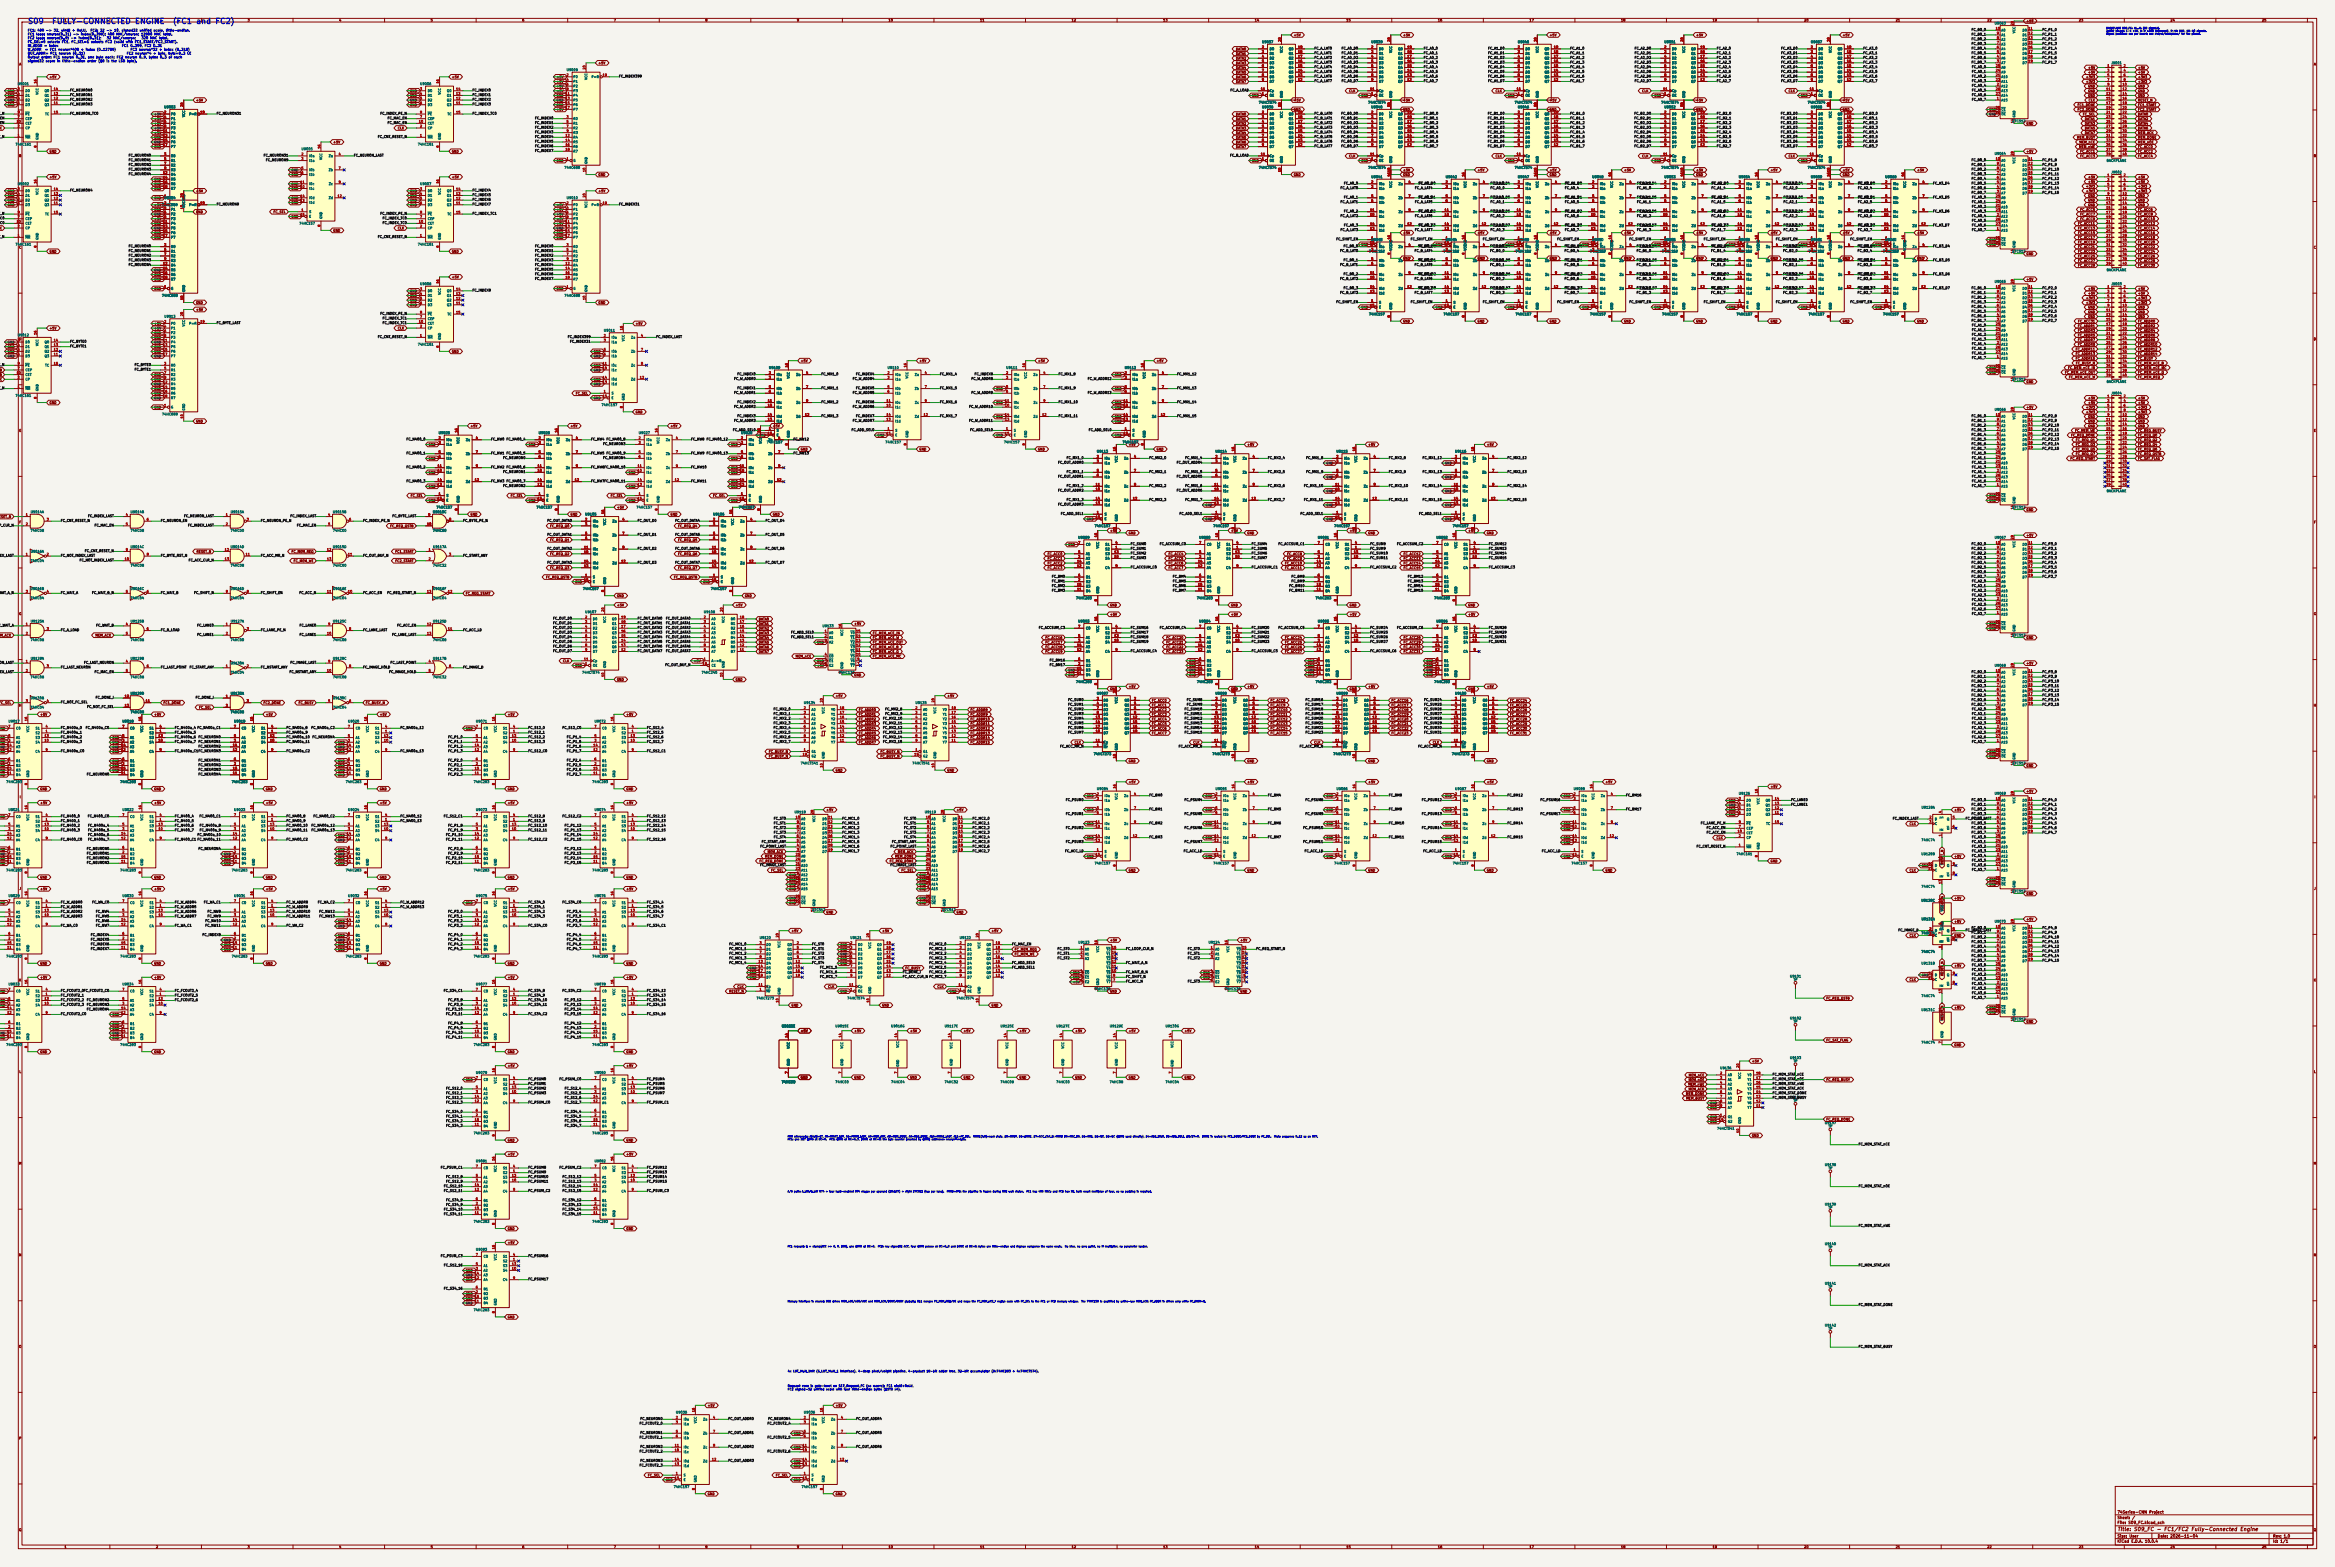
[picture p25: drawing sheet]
<svg xmlns="http://www.w3.org/2000/svg" width="1275mm" height="855mm" viewBox="0 0 1275 855" stroke-linecap="round" stroke-linejoin="round" font-family="sans-serif">
<defs><g id="words">
<g font-size="3" fill="#0000c2">
<text x="15" y="14">S09</text>
<text x="28" y="14">FULLY-CONNECTED ENGINE</text>
<text x="94" y="14">(FC1 and FC2)</text>
</g>
<text font-size="2" fill="#840000" x="1156" y="836">Title: S09_FC - FC1/FC2 Fully-Connected Engine</text>
<g font-size="1.5" fill="#840000">
<text x="1156" y="827">74Series-CNN Project</text>
<text x="1156" y="832">File: S09_FC.kicad_sch</text>
<text x="1156" y="830">Sheet: /</text>
<text x="1156" y="840">Size: User</text>
<text x="1178" y="840">Date: 2026-11-04</text>
<text x="1241" y="840">Rev: 1.0</text>
<text x="1156" y="842">KiCad E.D.A. 10.0.4</text>
<text x="1241" y="842">Id: 1/1</text>
</g>
<g font-size="1.3" fill="#0000c2">
<text x="15" y="18">FC1: 400 -&gt; 32, uint8 + ReLU.</text>
<text x="49" y="18">FC2: 32 -&gt; 10, signed32 unified scale, little-endian.</text>
<text x="15" y="20">FC1 loop: neuron(0..31) -&gt; index(0..399); 400 MAC/neuron; 12800 MAC total.</text>
<text x="15" y="22">FC2 loop: neuron(0..9) -&gt; index(0..31);</text>
<text x="15" y="24">FC_SEL=0 selects FC1, FC_SEL=1 selects FC2 (valid with FC1_START/FC2_START).</text>
<text x="58" y="22">32 MAC/neuron;</text>
<text x="77" y="22">320 MAC total.</text>
<text x="15" y="26">IN_ADDR = index</text>
<text x="15" y="28">W_ADDR</text>
<text x="24" y="28">= FC1 neuron*400 + index (0..12799)</text>
<text x="66" y="26">FC1 0..399, FC2 0..31</text>
<text x="71" y="28">FC2 neuron*32 + index (0..319)</text>
<text x="15" y="30">OUT_ADDR= FC1 neuron (0..31)</text>
<text x="15" y="32">Output order: FC1 neuron 0..31, one byte each; FC2 neuron 0..9, bytes 0..3 of each</text>
<text x="15" y="34">signed32 score in little-endian order (Q0 is the LSB byte).</text>
<text x="69" y="30">FC2 neuron*4 + byte, byte=0..3 LE</text>
</g>
<g font-size="1.3" fill="#840000">
<text x="35" y="12">1</text>
<text x="85" y="12">2</text>
<text x="135" y="12">3</text>
<text x="185" y="12">4</text>
<text x="235" y="12">5</text>
<text x="285" y="12">6</text>
<text x="335" y="12">7</text>
<text x="385" y="12">8</text>
<text x="435" y="12">9</text>
<text x="485" y="12">10</text>
<text x="535" y="12">11</text>
<text x="585" y="12">12</text>
<text x="635" y="12">13</text>
<text x="685" y="12">14</text>
<text x="735" y="12">15</text>
<text x="785" y="12">16</text>
<text x="835" y="12">17</text>
<text x="885" y="12">18</text>
<text x="935" y="12">19</text>
<text x="985" y="12">20</text>
<text x="1035" y="12">21</text>
<text x="1085" y="12">22</text>
<text x="1106" y="13">+5V</text>
<text x="1135" y="12">23</text>
<text x="1185" y="12">24</text>
<text x="1235" y="12">25</text>
<text x="706" y="20">+5V</text>
<text x="766" y="20">+5V</text>
<text x="846" y="20">+5V</text>
<text x="926" y="20">+5V</text>
<text x="1006" y="20">+5V</text>
<text x="675" y="28">DATA0</text>
<text x="327" y="35">+5V</text>
<text x="675" y="30">DATA1</text>
<text x="675" y="33">DATA2</text>
<text x="675" y="35">DATA3</text>
<text x="10" y="36">A</text>
<text x="675" y="38">DATA4</text>
<text x="675" y="40">DATA5</text>
<text x="1140" y="40">+5V</text>
<text x="1140" y="38">+5V</text>
<text x="1167" y="40">+5V</text>
<text x="1167" y="38">+5V</text>
<text x="1263" y="36">A</text>
<text x="27" y="43">+5V</text>
<text x="247" y="43">+5V</text>
<text x="304" y="43">+5V</text>
<text x="304" y="46">+5V</text>
<text x="675" y="43">DATA6</text>
<text x="675" y="46">DATA7</text>
<text x="1139" y="46">+3V3</text>
<text x="1139" y="43">+3V3</text>
<text x="1167" y="46">+3V3</text>
<text x="1167" y="43">+3V3</text>
<text x="4" y="51">GND</text>
<text x="4" y="53">GND</text>
<text x="224" y="51">GND</text>
<text x="224" y="53">GND</text>
<text x="304" y="48">+5V</text>
<text x="304" y="51">+5V</text>
<text x="304" y="53">GND</text>
<text x="683" y="53">GND</text>
<text x="736" y="51">CLK</text>
<text x="743" y="53">GND</text>
<text x="816" y="51">CLK</text>
<text x="823" y="53">GND</text>
<text x="896" y="51">CLK</text>
<text x="903" y="53">GND</text>
<text x="977" y="51">CLK</text>
<text x="983" y="53">GND</text>
<text x="1140" y="53">GND</text>
<text x="1140" y="51">GND</text>
<text x="1140" y="48">GND</text>
<text x="1167" y="53">GND</text>
<text x="1167" y="51">GND</text>
<text x="1167" y="48">GND</text>
<text x="4" y="58">GND</text>
<text x="4" y="56">GND</text>
<text x="107" y="56">+5V</text>
<text x="224" y="56">GND</text>
<text x="224" y="58">GND</text>
<text x="304" y="56">GND</text>
<text x="304" y="58">GND</text>
<text x="706" y="56">+5V</text>
<text x="766" y="56">+5V</text>
<text x="846" y="56">+5V</text>
<text x="926" y="56">+5V</text>
<text x="1006" y="56">+5V</text>
<text x="1134" y="58">FC1_DONE</text>
<text x="1140" y="56">CLK</text>
<text x="1167" y="58">FC1_START</text>
<text x="1167" y="56">RESET_N</text>
<text x="84" y="63">+5V</text>
<text x="84" y="66">+5V</text>
<text x="304" y="61">+5V</text>
<text x="675" y="63">DATA0</text>
<text x="675" y="66">DATA1</text>
<text x="706" y="61">GND</text>
<text x="766" y="61">GND</text>
<text x="846" y="61">GND</text>
<text x="926" y="61">GND</text>
<text x="1006" y="61">GND</text>
<text x="1086" y="63">GND</text>
<text x="1086" y="61">GND</text>
<text x="1134" y="61">FC2_DONE</text>
<text x="1137" y="63">FC_SEL</text>
<text x="1138" y="66">DATA1</text>
<text x="1167" y="66">DATA2</text>
<text x="1167" y="63">DATA0</text>
<text x="1167" y="61">FC2_START</text>
<text x="0" y="71">K</text>
<text x="84" y="68">+5V</text>
<text x="84" y="71">+5V</text>
<text x="217" y="71">CLK</text>
<text x="675" y="68">DATA2</text>
<text x="675" y="71">DATA3</text>
<text x="1106" y="68">GND</text>
<text x="1138" y="71">DATA5</text>
<text x="1138" y="68">DATA3</text>
<text x="1167" y="71">DATA6</text>
<text x="1167" y="68">DATA4</text>
<text x="84" y="73">+5V</text>
<text x="84" y="76">GND</text>
<text x="675" y="73">DATA4</text>
<text x="675" y="76">DATA5</text>
<text x="1134" y="76">MEM_BUSY</text>
<text x="1138" y="73">DATA7</text>
<text x="1167" y="76">MEM_DONE</text>
<text x="1167" y="73">MEM_ACK</text>
<text x="27" y="84">GND</text>
<text x="84" y="79">GND</text>
<text x="84" y="81">GND</text>
<text x="182" y="79">+5V</text>
<text x="247" y="84">GND</text>
<text x="675" y="81">DATA7</text>
<text x="675" y="79">DATA6</text>
<text x="1106" y="84">+5V</text>
<text x="1135" y="81">MEM_nWE</text>
<text x="1135" y="79">MEM_nCE</text>
<text x="1136" y="84">FC_ACC1</text>
<text x="1167" y="84">FC_ACC2</text>
<text x="1167" y="81">FC_ACC0</text>
<text x="1167" y="79">MEM_nOE</text>
<text x="10" y="86">B</text>
<text x="304" y="89">GND</text>
<text x="683" y="89">GND</text>
<text x="736" y="86">CLK</text>
<text x="743" y="89">GND</text>
<text x="816" y="86">CLK</text>
<text x="823" y="89">GND</text>
<text x="896" y="86">CLK</text>
<text x="903" y="89">GND</text>
<text x="977" y="86">CLK</text>
<text x="983" y="89">GND</text>
<text x="1136" y="86">FC_ACC3</text>
<text x="1167" y="86">FC_ACC4</text>
<text x="1263" y="86">B</text>
<text x="159" y="94">GND</text>
<text x="766" y="94">+5V</text>
<text x="807" y="94">+5V</text>
<text x="846" y="94">+5V</text>
<text x="887" y="94">+5V</text>
<text x="926" y="94">+5V</text>
<text x="967" y="94">+5V</text>
<text x="1006" y="94">+5V</text>
<text x="1047" y="94">+5V</text>
<text x="27" y="98">+5V</text>
<text x="84" y="101">GND</text>
<text x="84" y="99">GND</text>
<text x="159" y="96">GND</text>
<text x="159" y="101">GND</text>
<text x="247" y="98">+5V</text>
<text x="327" y="96">GND</text>
<text x="706" y="96">GND</text>
<text x="766" y="96">GND</text>
<text x="846" y="96">GND</text>
<text x="926" y="96">GND</text>
<text x="1006" y="96">GND</text>
<text x="1140" y="98">+5V</text>
<text x="1140" y="100">+5V</text>
<text x="1167" y="100">+5V</text>
<text x="1167" y="98">+5V</text>
<text x="4" y="108">GND</text>
<text x="4" y="105">GND</text>
<text x="84" y="104">GND</text>
<text x="107" y="105">+5V</text>
<text x="159" y="104">GND</text>
<text x="224" y="105">GND</text>
<text x="224" y="108">GND</text>
<text x="327" y="105">+5V</text>
<text x="1139" y="105">+3V3</text>
<text x="1139" y="103">+3V3</text>
<text x="1140" y="108">GND</text>
<text x="1167" y="108">GND</text>
<text x="1167" y="105">+3V3</text>
<text x="1167" y="103">+3V3</text>
<text x="4" y="110">GND</text>
<text x="4" y="113">GND</text>
<text x="84" y="109">GND</text>
<text x="84" y="113">+5V 74HC688</text>
<text x="159" y="112">GND</text>
<text x="159" y="109">GND</text>
<text x="224" y="110">GND</text>
<text x="224" y="113">GND</text>
<text x="304" y="113">+5V</text>
<text x="1140" y="113">GND</text>
<text x="1140" y="110">GND</text>
<text x="1167" y="113">GND</text>
<text x="1167" y="110">GND</text>
<text x="84" y="115">GND</text>
<text x="84" y="118">GND</text>
<text x="107" y="117">GND</text>
<text x="149" y="117">FC_SEL</text>
<text x="159" y="119">GND</text>
<text x="304" y="115">+5V</text>
<text x="304" y="118">+5V</text>
<text x="1136" y="118">FC_ACC7</text>
<text x="1136" y="115">FC_ACC5</text>
<text x="1167" y="118">FC_ACC8</text>
<text x="1167" y="115">FC_ACC6</text>
<text x="0" y="126">K</text>
<text x="84" y="126">GND</text>
<text x="84" y="120">+5V</text>
<text x="84" y="123">GND</text>
<text x="217" y="126">CLK</text>
<text x="304" y="120">+5V</text>
<text x="304" y="123">+5V</text>
<text x="304" y="126">GND</text>
<text x="1135" y="126">FC_ACC13</text>
<text x="1135" y="123">FC_ACC11</text>
<text x="1136" y="120">FC_ACC9</text>
<text x="1167" y="126">FC_ACC14</text>
<text x="1167" y="123">FC_ACC12</text>
<text x="1167" y="120">FC_ACC10</text>
<text x="84" y="128">GND</text>
<text x="84" y="131">GND</text>
<text x="182" y="127">GND</text>
<text x="304" y="131">GND</text>
<text x="304" y="128">GND</text>
<text x="766" y="128">+5V</text>
<text x="807" y="128">+5V</text>
<text x="846" y="128">+5V</text>
<text x="887" y="128">+5V</text>
<text x="926" y="128">+5V</text>
<text x="967" y="128">+5V</text>
<text x="1006" y="128">+5V</text>
<text x="1047" y="128">+5V</text>
<text x="1086" y="132">GND</text>
<text x="1135" y="131">FC_ACC17</text>
<text x="1135" y="128">FC_ACC15</text>
<text x="1167" y="131">FC_ACC18</text>
<text x="1167" y="128">FC_ACC16</text>
<text x="10" y="136">C</text>
<text x="743" y="134">GND</text>
<text x="784" y="134">GND</text>
<text x="823" y="134">GND</text>
<text x="864" y="134">GND</text>
<text x="903" y="134">GND</text>
<text x="944" y="134">GND</text>
<text x="983" y="134">GND</text>
<text x="1024" y="134">GND</text>
<text x="1086" y="134">GND</text>
<text x="1135" y="136">FC_ACC21</text>
<text x="1135" y="133">FC_ACC19</text>
<text x="1167" y="136">FC_ACC22</text>
<text x="1167" y="133">FC_ACC20</text>
<text x="1263" y="136">C</text>
<text x="27" y="138">GND</text>
<text x="247" y="138">GND</text>
<text x="766" y="142">GND</text>
<text x="807" y="142">GND</text>
<text x="846" y="142">GND</text>
<text x="887" y="142">GND</text>
<text x="926" y="142">GND</text>
<text x="967" y="142">GND</text>
<text x="1006" y="142">GND</text>
<text x="1047" y="142">GND</text>
<text x="1106" y="140">GND</text>
<text x="1135" y="143">FC_ACC27</text>
<text x="1135" y="141">FC_ACC25</text>
<text x="1135" y="138">FC_ACC23</text>
<text x="1167" y="143">FC_ACC28</text>
<text x="1167" y="141">FC_ACC26</text>
<text x="1167" y="138">FC_ACC24</text>
<text x="84" y="148">GND</text>
<text x="1135" y="146">FC_ACC29</text>
<text x="1167" y="146">FC_ACC30</text>
<text x="84" y="153">GND</text>
<text x="84" y="151">GND</text>
<text x="247" y="152">+5V</text>
<text x="1106" y="153">+5V</text>
<text x="84" y="159">GND</text>
<text x="224" y="160">GND</text>
<text x="304" y="159">GND</text>
<text x="1140" y="161">+5V</text>
<text x="1140" y="159">+5V</text>
<text x="1167" y="161">+5V</text>
<text x="1167" y="159">+5V</text>
<text x="107" y="166">GND</text>
<text x="224" y="167">GND</text>
<text x="224" y="165">GND</text>
<text x="224" y="162">GND</text>
<text x="327" y="166">GND</text>
<text x="1139" y="166">+3V3</text>
<text x="1139" y="164">+3V3</text>
<text x="1167" y="166">+3V3</text>
<text x="1167" y="164">+3V3</text>
<text x="107" y="170">+5V</text>
<text x="743" y="169">GND</text>
<text x="784" y="169">GND</text>
<text x="823" y="169">GND</text>
<text x="864" y="169">GND</text>
<text x="903" y="169">GND</text>
<text x="944" y="169">GND</text>
<text x="983" y="169">GND</text>
<text x="1024" y="169">GND</text>
<text x="1140" y="174">GND</text>
<text x="1140" y="171">GND</text>
<text x="1140" y="169">GND</text>
<text x="1167" y="174">GND</text>
<text x="1167" y="171">GND</text>
<text x="1167" y="169">GND</text>
<text x="84" y="178">+5V</text>
<text x="347" y="178">+5V</text>
<text x="766" y="176">GND</text>
<text x="807" y="176">GND</text>
<text x="846" y="176">GND</text>
<text x="887" y="176">GND</text>
<text x="926" y="176">GND</text>
<text x="967" y="176">GND</text>
<text x="1006" y="176">GND</text>
<text x="1047" y="176">GND</text>
<text x="1134" y="179">FC_ADDR1</text>
<text x="1135" y="176">FC_ACC31</text>
<text x="1167" y="179">FC_ADDR2</text>
<text x="1167" y="176">FC_ADDR0</text>
<text x="27" y="180">+5V</text>
<text x="84" y="183">GND</text>
<text x="84" y="185">GND</text>
<text x="84" y="180">+5V</text>
<text x="217" y="180">CLK</text>
<text x="1134" y="184">FC_ADDR5</text>
<text x="1134" y="181">FC_ADDR3</text>
<text x="1167" y="184">FC_ADDR6</text>
<text x="1167" y="181">FC_ADDR4</text>
<text x="4" y="188">GND</text>
<text x="4" y="190">GND</text>
<text x="10" y="186">D</text>
<text x="84" y="188">GND</text>
<text x="84" y="190">GND</text>
<text x="1133" y="192">FC_ADDR11</text>
<text x="1134" y="189">FC_ADDR9</text>
<text x="1134" y="187">FC_ADDR7</text>
<text x="1167" y="192">FC_ADDR12</text>
<text x="1167" y="189">FC_ADDR10</text>
<text x="1167" y="187">FC_ADDR8</text>
<text x="1263" y="186">D</text>
<text x="4" y="193">GND</text>
<text x="4" y="195">GND</text>
<text x="84" y="193">GND</text>
<text x="84" y="195">GND</text>
<text x="247" y="193">GND</text>
<text x="324" y="193">GND</text>
<text x="324" y="195">GND</text>
<text x="437" y="198">+5V</text>
<text x="502" y="198">+5V</text>
<text x="567" y="198">+5V</text>
<text x="631" y="198">+5V</text>
<text x="1133" y="197">FC_ADDR15</text>
<text x="1133" y="194">FC_ADDR13</text>
<text x="1167" y="197">FC_BUSY</text>
<text x="1167" y="194">FC_ADDR14</text>
<text x="0" y="203">B</text>
<text x="324" y="203">GND</text>
<text x="324" y="200">GND</text>
<text x="1086" y="202">GND</text>
<text x="1129" y="202">FC_MEM_nCE_IN</text>
<text x="1133" y="199">FC_BUSY_N</text>
<text x="1167" y="202">FC_MEM_nCE_MC</text>
<text x="1167" y="199">FC_MEM_nCE_B</text>
<text x="0" y="208">K</text>
<text x="0" y="206">B</text>
<text x="84" y="206">GND</text>
<text x="84" y="208">GND</text>
<text x="324" y="208">GND</text>
<text x="608" y="206">GND</text>
<text x="1086" y="204">GND</text>
<text x="1106" y="209">GND</text>
<text x="1127" y="204">FC_MEM_nCE_OUT</text>
<text x="1130" y="207">FC_MEM_nCE_W</text>
<text x="1167" y="207">FC_MEM_REQ</text>
<text x="1167" y="204">FC_MEM_nCE_Q</text>
<text x="84" y="211">GND</text>
<text x="84" y="213">GND</text>
<text x="84" y="216">GND</text>
<text x="314" y="216">FC_SEL</text>
<text x="324" y="211">GND</text>
<text x="544" y="213">GND</text>
<text x="608" y="213">GND</text>
<text x="27" y="221">GND</text>
<text x="84" y="218">GND</text>
<text x="324" y="218">GND</text>
<text x="544" y="221">GND</text>
<text x="608" y="221">GND</text>
<text x="1140" y="221">+5V</text>
<text x="1140" y="218">+5V</text>
<text x="1167" y="221">+5V</text>
<text x="1167" y="218">+5V</text>
<text x="84" y="223">GND</text>
<text x="347" y="226">GND</text>
<text x="608" y="223">GND</text>
<text x="1106" y="223">+5V</text>
<text x="1139" y="226">+3V3</text>
<text x="1139" y="223">+3V3</text>
<text x="1167" y="226">+3V3</text>
<text x="1167" y="223">+3V3</text>
<text x="107" y="231">GND</text>
<text x="257" y="233">+5V</text>
<text x="311" y="233">+5V</text>
<text x="366" y="233">+5V</text>
<text x="422" y="233">+5V</text>
<text x="544" y="228">GND</text>
<text x="608" y="231">GND</text>
<text x="608" y="228">GND</text>
<text x="1140" y="233">GND</text>
<text x="1140" y="231">GND</text>
<text x="1140" y="228">GND</text>
<text x="1167" y="233">GND</text>
<text x="1167" y="231">GND</text>
<text x="1167" y="228">GND</text>
<text x="10" y="236">E</text>
<text x="414" y="239">GND</text>
<text x="479" y="239">GND</text>
<text x="544" y="239">GND</text>
<text x="608" y="239">GND</text>
<text x="1131" y="239">FC_REQ_DONE</text>
<text x="1133" y="236">FC_MEM_WE</text>
<text x="1167" y="239">FC_REQ_Q0</text>
<text x="1167" y="236">FC_REQ_BUSY</text>
<text x="1263" y="236">E</text>
<text x="234" y="244">GND</text>
<text x="288" y="244">GND</text>
<text x="399" y="244">GND</text>
<text x="616" y="244">+5V</text>
<text x="681" y="244">+5V</text>
<text x="747" y="244">+5V</text>
<text x="812" y="244">+5V</text>
<text x="1133" y="244">FC_REQ_Q3</text>
<text x="1133" y="241">FC_REQ_Q1</text>
<text x="1167" y="244">FC_REQ_Q4</text>
<text x="1167" y="241">FC_REQ_Q2</text>
<text x="234" y="251">GND</text>
<text x="399" y="251">GND</text>
<text x="437" y="246">GND</text>
<text x="502" y="246">GND</text>
<text x="567" y="246">GND</text>
<text x="631" y="246">GND</text>
<text x="1130" y="251">FC_REQ_START</text>
<text x="1133" y="249">FC_REQ_Q7</text>
<text x="1133" y="246">FC_REQ_Q5</text>
<text x="1167" y="251">FC_SAT_FLAG</text>
<text x="1167" y="249">FC_REQ_QSTB</text>
<text x="1167" y="246">FC_REQ_Q6</text>
<text x="399" y="256">GND</text>
<text x="724" y="254">GND</text>
<text x="789" y="254">GND</text>
<text x="234" y="259">GND</text>
<text x="343" y="259">GND</text>
<text x="399" y="264">GND</text>
<text x="399" y="259">GND</text>
<text x="724" y="261">GND</text>
<text x="789" y="261">GND</text>
<text x="234" y="267">GND</text>
<text x="343" y="267">GND</text>
<text x="399" y="267">GND</text>
<text x="724" y="269">GND</text>
<text x="789" y="269">GND</text>
<text x="224" y="272">FC_SEL</text>
<text x="234" y="274">GND</text>
<text x="279" y="272">FC_SEL</text>
<text x="288" y="274">GND</text>
<text x="333" y="272">FC_SEL</text>
<text x="343" y="274">GND</text>
<text x="389" y="272">FC_SEL</text>
<text x="399" y="274">GND</text>
<text x="1086" y="274">GND</text>
<text x="1086" y="272">GND</text>
<text x="257" y="282">GND</text>
<text x="311" y="282">GND</text>
<text x="337" y="278">+5V</text>
<text x="366" y="282">GND</text>
<text x="407" y="278">+5V</text>
<text x="422" y="282">GND</text>
<text x="658" y="277">GND</text>
<text x="724" y="277">GND</text>
<text x="789" y="277">GND</text>
<text x="1106" y="279">GND</text>
<text x="-1" y="283">ESET_N</text>
<text x="10" y="286">F</text>
<text x="593" y="284">GND</text>
<text x="658" y="284">GND</text>
<text x="724" y="284">GND</text>
<text x="789" y="284">GND</text>
<text x="1263" y="286">F</text>
<text x="213" y="288">FC_REQ_QSTB</text>
<text x="300" y="288">FC_REQ_Q0</text>
<text x="370" y="288">FC_REQ_Q4</text>
<text x="606" y="291">+5V</text>
<text x="616" y="292">GND</text>
<text x="672" y="291">+5V</text>
<text x="681" y="292">GND</text>
<text x="737" y="291">+5V</text>
<text x="747" y="292">GND</text>
<text x="802" y="291">+5V</text>
<text x="812" y="292">GND</text>
<text x="1106" y="293">+5V</text>
<text x="300" y="296">FC_REQ_Q1</text>
<text x="370" y="296">FC_REQ_Q5</text>
<text x="583" y="298">GND</text>
<text x="107" y="302">RESET_N</text>
<text x="159" y="302">FC_MEM_REQ</text>
<text x="216" y="302">FC1_START</text>
<text x="300" y="303">FC_REQ_Q2</text>
<text x="370" y="303">FC_REQ_Q6</text>
<text x="572" y="306">FC_ACC1</text>
<text x="572" y="303">FC_ACC0</text>
<text x="638" y="306">FC_ACC5</text>
<text x="638" y="303">FC_ACC4</text>
<text x="703" y="306">FC_ACC9</text>
<text x="703" y="303">FC_ACC8</text>
<text x="766" y="303">FC_ACC12</text>
<text x="766" y="306">FC_ACC13</text>
<text x="160" y="307">FC_MEM_WE</text>
<text x="216" y="307">FC2_START</text>
<text x="300" y="311">FC_REQ_Q3</text>
<text x="370" y="311">FC_REQ_Q7</text>
<text x="572" y="311">FC_ACC3</text>
<text x="572" y="308">FC_ACC2</text>
<text x="638" y="311">FC_ACC7</text>
<text x="638" y="308">FC_ACC6</text>
<text x="701" y="311">FC_ACC11</text>
<text x="701" y="308">FC_ACC10</text>
<text x="766" y="308">FC_ACC14</text>
<text x="766" y="311">FC_ACC15</text>
<text x="298" y="316">FC_REQ_QSTB</text>
<text x="368" y="316">FC_REQ_QSTB</text>
<text x="314" y="319">GND</text>
<text x="384" y="319">GND</text>
<text x="254" y="325">FC_REQ_START</text>
<text x="337" y="326">GND</text>
<text x="407" y="326">GND</text>
<text x="337" y="331">+5V</text>
<text x="401" y="331">+5V</text>
<text x="606" y="331">GND</text>
<text x="672" y="331">GND</text>
<text x="737" y="331">GND</text>
<text x="802" y="331">GND</text>
<text x="10" y="336">G</text>
<text x="414" y="339">DATA0</text>
<text x="414" y="341">DATA1</text>
<text x="466" y="341">+5V</text>
<text x="606" y="336">+5V</text>
<text x="672" y="336">+5V</text>
<text x="737" y="336">+5V</text>
<text x="802" y="336">+5V</text>
<text x="1086" y="341">GND</text>
<text x="1263" y="336">G</text>
<text x="0" y="348">M_ACK</text>
<text x="52" y="348">MEM_ACK</text>
<text x="414" y="344">DATA2</text>
<text x="414" y="347">DATA3</text>
<text x="476" y="347">FC_MEM_nCE_IN</text>
<text x="1086" y="344">GND</text>
<text x="414" y="349">DATA4</text>
<text x="414" y="352">DATA5</text>
<text x="446" y="352">GND</text>
<text x="476" y="349">FC_MEM_nCE_W</text>
<text x="476" y="352">FC_MEM_nCE_OUT</text>
<text x="571" y="349">FC_ACC16</text>
<text x="571" y="352">FC_ACC17</text>
<text x="637" y="352">FC_ACC21</text>
<text x="637" y="349">FC_ACC20</text>
<text x="701" y="352">FC_ACC25</text>
<text x="701" y="349">FC_ACC24</text>
<text x="766" y="349">FC_ACC28</text>
<text x="766" y="352">FC_ACC29</text>
<text x="1106" y="349">GND</text>
<text x="414" y="354">DATA6</text>
<text x="414" y="357">DATA7</text>
<text x="434" y="359">MEM_nCE</text>
<text x="476" y="354">FC_MEM_nCE_B</text>
<text x="476" y="357">FC_MEM_nCE_Q</text>
<text x="476" y="359">FC_MEM_nCE_MC</text>
<text x="571" y="357">FC_ACC19</text>
<text x="571" y="354">FC_ACC18</text>
<text x="637" y="354">FC_ACC22</text>
<text x="637" y="357">FC_ACC23</text>
<text x="701" y="357">FC_ACC27</text>
<text x="701" y="354">FC_ACC26</text>
<text x="766" y="354">FC_ACC30</text>
<text x="766" y="357">FC_ACC31</text>
<text x="307" y="362">CLK</text>
<text x="314" y="364">GND</text>
<text x="379" y="362">+5V</text>
<text x="446" y="364">+5V</text>
<text x="446" y="362">GND</text>
<text x="649" y="362">GND</text>
<text x="649" y="364">GND</text>
<text x="714" y="362">GND</text>
<text x="714" y="364">GND</text>
<text x="779" y="362">GND</text>
<text x="779" y="364">GND</text>
<text x="1106" y="363">+5V</text>
<text x="337" y="372">GND</text>
<text x="401" y="372">GND</text>
<text x="466" y="369">GND</text>
<text x="583" y="369">GND</text>
<text x="583" y="367">GND</text>
<text x="649" y="369">GND</text>
<text x="649" y="367">GND</text>
<text x="714" y="369">GND</text>
<text x="714" y="367">GND</text>
<text x="779" y="367">GND</text>
<text x="779" y="369">GND</text>
<text x="606" y="377">GND</text>
<text x="616" y="376">+5V</text>
<text x="672" y="377">GND</text>
<text x="681" y="376">+5V</text>
<text x="737" y="377">GND</text>
<text x="747" y="376">+5V</text>
<text x="802" y="377">GND</text>
<text x="812" y="376">+5V</text>
<text x="456" y="381">+5V</text>
<text x="517" y="381">+5V</text>
<text x="629" y="383">FC_ACC0</text>
<text x="694" y="383">FC_ACC8</text>
<text x="760" y="383">FC_ACC16</text>
<text x="824" y="383">FC_ACC24</text>
<text x="-1" y="385">FC_SEL</text>
<text x="10" y="386">H</text>
<text x="89" y="385">FC1_DONE</text>
<text x="108" y="387">FC_SEL</text>
<text x="144" y="385">FC2_DONE</text>
<text x="163" y="385">FC_BUSY</text>
<text x="200" y="385">FC_BUSY_N</text>
<text x="469" y="388">FC_ADDR0</text>
<text x="530" y="388">FC_ADDR8</text>
<text x="629" y="388">FC_ACC2</text>
<text x="629" y="386">FC_ACC1</text>
<text x="694" y="388">FC_ACC10</text>
<text x="694" y="386">FC_ACC9</text>
<text x="760" y="388">FC_ACC18</text>
<text x="760" y="386">FC_ACC17</text>
<text x="824" y="388">FC_ACC26</text>
<text x="824" y="386">FC_ACC25</text>
<text x="1263" y="386">H</text>
<text x="22" y="391">+5V</text>
<text x="84" y="391">+5V</text>
<text x="145" y="391">+5V</text>
<text x="207" y="391">+5V</text>
<text x="277" y="391">+5V</text>
<text x="342" y="391">+5V</text>
<text x="469" y="391">FC_ADDR1</text>
<text x="469" y="394">FC_ADDR2</text>
<text x="530" y="391">FC_ADDR9</text>
<text x="530" y="394">FC_ADDR10</text>
<text x="629" y="394">FC_ACC4</text>
<text x="629" y="391">FC_ACC3</text>
<text x="694" y="394">FC_ACC12</text>
<text x="694" y="391">FC_ACC11</text>
<text x="760" y="394">FC_ACC20</text>
<text x="760" y="391">FC_ACC19</text>
<text x="824" y="394">FC_ACC28</text>
<text x="824" y="391">FC_ACC27</text>
<text x="0" y="399">ND</text>
<text x="254" y="399">GND</text>
<text x="469" y="396">FC_ADDR3</text>
<text x="469" y="399">FC_ADDR4</text>
<text x="469" y="401">FC_ADDR5</text>
<text x="530" y="399">FC_ADDR12</text>
<text x="530" y="401">FC_ADDR13</text>
<text x="530" y="396">FC_ADDR11</text>
<text x="629" y="401">FC_ACC7</text>
<text x="629" y="399">FC_ACC6</text>
<text x="629" y="396">FC_ACC5</text>
<text x="694" y="401">FC_ACC15</text>
<text x="694" y="399">FC_ACC14</text>
<text x="694" y="396">FC_ACC13</text>
<text x="760" y="401">FC_ACC23</text>
<text x="760" y="399">FC_ACC22</text>
<text x="760" y="396">FC_ACC21</text>
<text x="824" y="401">FC_ACC31</text>
<text x="824" y="399">FC_ACC30</text>
<text x="824" y="396">FC_ACC29</text>
<text x="0" y="406">ND</text>
<text x="0" y="404">ND</text>
<text x="61" y="406">GND</text>
<text x="61" y="404">GND</text>
<text x="184" y="406">GND</text>
<text x="469" y="404">FC_ADDR6</text>
<text x="469" y="406">FC_ADDR7</text>
<text x="530" y="404">FC_ADDR14</text>
<text x="530" y="406">FC_ADDR15</text>
<text x="587" y="406">CLK</text>
<text x="651" y="406">CLK</text>
<text x="717" y="406">CLK</text>
<text x="782" y="406">CLK</text>
<text x="0" y="411">ND</text>
<text x="0" y="409">ND</text>
<text x="61" y="411">GND</text>
<text x="61" y="409">GND</text>
<text x="184" y="409">GND</text>
<text x="184" y="411">GND</text>
<text x="420" y="414">FC_BUSY_N</text>
<text x="420" y="411">FC_BUSY_N</text>
<text x="481" y="414">FC_BUSY_N</text>
<text x="481" y="411">FC_BUSY_N</text>
<text x="1086" y="414">GND</text>
<text x="1086" y="411">GND</text>
<text x="0" y="419">ND</text>
<text x="0" y="416">ND</text>
<text x="61" y="419">GND</text>
<text x="61" y="416">GND</text>
<text x="184" y="419">GND</text>
<text x="184" y="416">GND</text>
<text x="616" y="416">GND</text>
<text x="681" y="416">GND</text>
<text x="747" y="416">GND</text>
<text x="812" y="416">GND</text>
<text x="1106" y="419">GND</text>
<text x="0" y="421">ND</text>
<text x="0" y="424">ND</text>
<text x="61" y="421">GND</text>
<text x="184" y="424">GND</text>
<text x="184" y="421">GND</text>
<text x="456" y="421">GND</text>
<text x="517" y="421">GND</text>
<text x="22" y="432">GND</text>
<text x="84" y="432">GND</text>
<text x="145" y="432">GND</text>
<text x="207" y="432">GND</text>
<text x="277" y="432">GND</text>
<text x="342" y="432">GND</text>
<text x="616" y="428">+5V</text>
<text x="681" y="428">+5V</text>
<text x="747" y="428">+5V</text>
<text x="812" y="428">+5V</text>
<text x="876" y="428">+5V</text>
<text x="967" y="430">+5V</text>
<text x="11" y="436">I</text>
<text x="593" y="435">GND</text>
<text x="658" y="435">GND</text>
<text x="724" y="435">GND</text>
<text x="789" y="435">GND</text>
<text x="854" y="435">GND</text>
<text x="944" y="438">GND</text>
<text x="1106" y="433">+5V</text>
<text x="1264" y="436">I</text>
<text x="22" y="439">+5V</text>
<text x="84" y="439">+5V</text>
<text x="145" y="439">+5V</text>
<text x="207" y="439">+5V</text>
<text x="277" y="439">+5V</text>
<text x="342" y="439">+5V</text>
<text x="451" y="443">+5V</text>
<text x="522" y="443">+5V</text>
<text x="593" y="443">GND</text>
<text x="658" y="443">GND</text>
<text x="724" y="443">GND</text>
<text x="789" y="443">GND</text>
<text x="854" y="443">GND</text>
<text x="944" y="443">GND</text>
<text x="944" y="441">GND</text>
<text x="1067" y="443">+5V</text>
<text x="0" y="447">ND</text>
<text x="944" y="446">GND</text>
<text x="593" y="451">GND</text>
<text x="658" y="451">GND</text>
<text x="724" y="451">GND</text>
<text x="789" y="451">GND</text>
<text x="854" y="451">GND</text>
<text x="854" y="453">GND</text>
<text x="1043" y="451">CLK</text>
<text x="184" y="457">GND</text>
<text x="184" y="460">GND</text>
<text x="593" y="458">GND</text>
<text x="658" y="458">GND</text>
<text x="724" y="458">GND</text>
<text x="789" y="458">GND</text>
<text x="854" y="461">GND</text>
<text x="854" y="458">GND</text>
<text x="937" y="458">CLK</text>
<text x="0" y="465">ND</text>
<text x="0" y="467">ND</text>
<text x="122" y="467">GND</text>
<text x="184" y="467">GND</text>
<text x="184" y="465">GND</text>
<text x="419" y="466">MEM_ACK</text>
<text x="490" y="466">MEM_ACK</text>
<text x="0" y="470">ND</text>
<text x="0" y="472">ND</text>
<text x="122" y="470">GND</text>
<text x="122" y="472">GND</text>
<text x="184" y="472">GND</text>
<text x="184" y="470">GND</text>
<text x="415" y="471">FC_REQ_DONE</text>
<text x="418" y="468">MEM_DONE</text>
<text x="486" y="471">FC_REQ_DONE</text>
<text x="489" y="468">MEM_DONE</text>
<text x="593" y="468">GND</text>
<text x="658" y="468">GND</text>
<text x="724" y="468">GND</text>
<text x="789" y="468">GND</text>
<text x="854" y="468">GND</text>
<text x="967" y="471">GND</text>
<text x="1049" y="474">GND</text>
<text x="1062" y="472" transform="rotate(-90 1062 472)">RESET_N</text>
<text x="1067" y="468">+5V</text>
<text x="22" y="480">GND</text>
<text x="84" y="480">GND</text>
<text x="145" y="480">GND</text>
<text x="207" y="480">GND</text>
<text x="277" y="480">GND</text>
<text x="342" y="480">GND</text>
<text x="421" y="476">FC_SEL</text>
<text x="431" y="479">GND</text>
<text x="492" y="476">FC_SEL</text>
<text x="502" y="479">GND</text>
<text x="616" y="476">GND</text>
<text x="681" y="476">GND</text>
<text x="747" y="476">GND</text>
<text x="812" y="476">GND</text>
<text x="876" y="476">GND</text>
<text x="1043" y="476">CLK</text>
<text x="431" y="484">GND</text>
<text x="431" y="481">GND</text>
<text x="502" y="481">GND</text>
<text x="502" y="484">GND</text>
<text x="1086" y="484">GND</text>
<text x="1086" y="481">GND</text>
<text x="10" y="486">J</text>
<text x="22" y="486">+5V</text>
<text x="84" y="486">+5V</text>
<text x="145" y="486">+5V</text>
<text x="207" y="486">+5V</text>
<text x="277" y="486">+5V</text>
<text x="342" y="486">+5V</text>
<text x="431" y="491">GND</text>
<text x="431" y="486">GND</text>
<text x="502" y="491">GND</text>
<text x="502" y="486">GND</text>
<text x="1067" y="491">+5V</text>
<text x="1106" y="489">GND</text>
<text x="1263" y="486">J</text>
<text x="0" y="494">ND</text>
<text x="254" y="494">GND</text>
<text x="431" y="494">GND</text>
<text x="502" y="494">GND</text>
<text x="1062" y="497" transform="rotate(-90 1062 497)">RESET_N</text>
<text x="451" y="499">GND</text>
<text x="522" y="499">GND</text>
<text x="1106" y="503">+5V</text>
<text x="184" y="507">GND</text>
<text x="184" y="504">GND</text>
<text x="432" y="509">+5V</text>
<text x="481" y="509">+5V</text>
<text x="541" y="509">+5V</text>
<text x="1067" y="504">+5V</text>
<text x="122" y="514">GND</text>
<text x="184" y="512">GND</text>
<text x="184" y="514">GND</text>
<text x="606" y="514">+5V</text>
<text x="677" y="514">+5V</text>
<text x="1043" y="512">CLK</text>
<text x="1067" y="512">GND</text>
<text x="122" y="519">GND</text>
<text x="122" y="517">GND</text>
<text x="184" y="519">GND</text>
<text x="184" y="517">GND</text>
<text x="459" y="522">GND</text>
<text x="459" y="519">GND</text>
<text x="459" y="517">GND</text>
<text x="554" y="519">FC_MEM_REQ</text>
<text x="554" y="522">FC_MEM_WE</text>
<text x="22" y="527">GND</text>
<text x="84" y="527">GND</text>
<text x="145" y="527">GND</text>
<text x="207" y="527">GND</text>
<text x="277" y="527">GND</text>
<text x="342" y="527">GND</text>
<text x="459" y="527">GND</text>
<text x="459" y="524">GND</text>
<text x="409" y="532">GND</text>
<text x="409" y="529">GND</text>
<text x="494" y="529">FC_BUSY</text>
<text x="586" y="532">GND</text>
<text x="657" y="532">GND</text>
<text x="1049" y="533">GND</text>
<text x="1062" y="533" transform="rotate(-90 1062 533)">RESET_N</text>
<text x="1067" y="528">+5V</text>
<text x="10" y="536">K</text>
<text x="22" y="534">+5V</text>
<text x="84" y="534">+5V</text>
<text x="277" y="534">+5V</text>
<text x="342" y="534">+5V</text>
<text x="402" y="540">CLK</text>
<text x="409" y="534">GND</text>
<text x="452" y="540">CLK</text>
<text x="512" y="540">CLK</text>
<text x="586" y="537">+5V</text>
<text x="586" y="534">GND</text>
<text x="657" y="534">GND</text>
<text x="1043" y="536">CLK</text>
<text x="1263" y="536">K</text>
<text x="0" y="542">ND</text>
<text x="398" y="542">RESET_N</text>
<text x="459" y="542">GND</text>
<text x="518" y="542">GND</text>
<text x="606" y="542">GND</text>
<text x="677" y="542">GND</text>
<text x="997" y="546">FC_REQ_QSTB</text>
<text x="0" y="550">ND</text>
<text x="0" y="547">ND</text>
<text x="432" y="550">GND</text>
<text x="481" y="550">GND</text>
<text x="541" y="550">GND</text>
<text x="1067" y="551">+5V</text>
<text x="1086" y="551">GND</text>
<text x="61" y="555">GND</text>
<text x="1062" y="557" transform="rotate(-90 1062 557)">RESET_N</text>
<text x="1086" y="554">GND</text>
<text x="61" y="560">GND</text>
<text x="61" y="562">GND</text>
<text x="437" y="564">+5V</text>
<text x="466" y="564">+5V</text>
<text x="497" y="564">+5V</text>
<text x="526" y="564">+5V</text>
<text x="556" y="564">+5V</text>
<text x="587" y="564">+5V</text>
<text x="616" y="564">+5V</text>
<text x="647" y="564">+5V</text>
<text x="1106" y="559">GND</text>
<text x="0" y="565">ND</text>
<text x="0" y="568">ND</text>
<text x="61" y="568">GND</text>
<text x="61" y="565">GND</text>
<text x="997" y="569">FC_SAT_FLAG</text>
<text x="22" y="575">GND</text>
<text x="84" y="575">GND</text>
<text x="277" y="575">GND</text>
<text x="342" y="575">GND</text>
<text x="1067" y="571">GND</text>
<text x="956" y="580">+5V</text>
<text x="10" y="586">L</text>
<text x="277" y="583">+5V</text>
<text x="342" y="583">+5V</text>
<text x="922" y="588">MEM_nCE</text>
<text x="1263" y="586">L</text>
<text x="254" y="590">GND</text>
<text x="437" y="589">GND</text>
<text x="466" y="589">GND</text>
<text x="497" y="589">GND</text>
<text x="526" y="589">GND</text>
<text x="556" y="589">GND</text>
<text x="587" y="589">GND</text>
<text x="616" y="589">GND</text>
<text x="647" y="589">GND</text>
<text x="922" y="593">MEM_nWE</text>
<text x="922" y="590">MEM_nOE</text>
<text x="997" y="590">FC_REQ_BUSY</text>
<text x="920" y="598">MEM_DONE</text>
<text x="922" y="595">MEM_ACK</text>
<text x="921" y="601">MEM_BUSY</text>
<text x="934" y="606">GND</text>
<text x="934" y="603">GND</text>
<text x="934" y="611">GND</text>
<text x="997" y="612">FC_REQ_DONE</text>
<text x="934" y="613">GND</text>
<text x="277" y="623">GND</text>
<text x="342" y="623">GND</text>
<text x="956" y="621">GND</text>
<text x="277" y="631">+5V</text>
<text x="342" y="631">+5V</text>
<text x="10" y="636">M</text>
<text x="1263" y="636">M</text>
<text x="277" y="672">GND</text>
<text x="342" y="672">GND</text>
<text x="277" y="679">+5V</text>
<text x="10" y="686">N</text>
<text x="1263" y="686">N</text>
<text x="254" y="695">GND</text>
<text x="254" y="697">GND</text>
<text x="254" y="700">GND</text>
<text x="254" y="707">GND</text>
<text x="254" y="712">GND</text>
<text x="254" y="710">GND</text>
<text x="277" y="720">GND</text>
<text x="10" y="736">O</text>
<text x="1263" y="736">O</text>
<text x="386" y="768">+5V</text>
<text x="456" y="768">+5V</text>
<text x="433" y="783">GND</text>
<text x="10" y="786">P</text>
<text x="433" y="791">GND</text>
<text x="1263" y="786">P</text>
<text x="433" y="799">GND</text>
<text x="433" y="801">GND</text>
<text x="354" y="806">FC_SEL</text>
<text x="363" y="809">GND</text>
<text x="423" y="806">FC_SEL</text>
<text x="433" y="809">GND</text>
<text x="386" y="816">GND</text>
<text x="456" y="816">GND</text>
<text x="10" y="836">Q</text>
<text x="1263" y="836">Q</text>
<text x="35" y="845">1</text>
<text x="85" y="845">2</text>
<text x="135" y="845">3</text>
<text x="185" y="845">4</text>
<text x="235" y="845">5</text>
<text x="285" y="845">6</text>
<text x="335" y="845">7</text>
<text x="385" y="845">8</text>
<text x="435" y="845">9</text>
<text x="485" y="845">10</text>
<text x="535" y="845">11</text>
<text x="585" y="845">12</text>
<text x="635" y="845">13</text>
<text x="685" y="845">14</text>
<text x="735" y="845">15</text>
<text x="785" y="845">16</text>
<text x="835" y="845">17</text>
<text x="885" y="845">18</text>
<text x="935" y="845">19</text>
<text x="985" y="845">20</text>
<text x="1035" y="845">21</text>
<text x="1085" y="845">22</text>
<text x="1135" y="845">23</text>
<text x="1185" y="845">24</text>
<text x="1235" y="845">25</text>
</g>
<g font-size="1.3" fill="#0f0f0f">
<text x="1076" y="17">FC_B0_0</text>
<text x="1115" y="17">FC_P1_0</text>
<text x="1076" y="22">FC_B0_2</text>
<text x="1076" y="20">FC_B0_1</text>
<text x="1115" y="20">FC_P1_1</text>
<text x="1115" y="22">FC_P1_2</text>
<text x="718" y="30">FC_A_LAT1</text>
<text x="718" y="27">FC_A_LAT0</text>
<text x="732" y="27">FC_A0_D0</text>
<text x="732" y="30">FC_A0_D1</text>
<text x="777" y="30">FC_A0_1</text>
<text x="777" y="27">FC_A0_0</text>
<text x="812" y="27">FC_A1_D0</text>
<text x="812" y="30">FC_A1_D1</text>
<text x="857" y="30">FC_A1_1</text>
<text x="857" y="27">FC_A1_0</text>
<text x="892" y="27">FC_A2_D0</text>
<text x="892" y="30">FC_A2_D1</text>
<text x="937" y="30">FC_A2_1</text>
<text x="937" y="27">FC_A2_0</text>
<text x="972" y="27">FC_A3_D0</text>
<text x="972" y="30">FC_A3_D1</text>
<text x="1017" y="30">FC_A3_1</text>
<text x="1017" y="27">FC_A3_0</text>
<text x="1076" y="30">FC_B0_5</text>
<text x="1076" y="27">FC_B0_4</text>
<text x="1076" y="25">FC_B0_3</text>
<text x="1115" y="25">FC_P1_3</text>
<text x="1115" y="27">FC_P1_4</text>
<text x="1115" y="30">FC_P1_5</text>
<text x="718" y="35">FC_A_LAT3</text>
<text x="718" y="32">FC_A_LAT2</text>
<text x="732" y="32">FC_A0_D2</text>
<text x="732" y="35">FC_A0_D3</text>
<text x="777" y="35">FC_A0_3</text>
<text x="777" y="32">FC_A0_2</text>
<text x="812" y="32">FC_A1_D2</text>
<text x="812" y="35">FC_A1_D3</text>
<text x="857" y="35">FC_A1_3</text>
<text x="857" y="32">FC_A1_2</text>
<text x="892" y="32">FC_A2_D2</text>
<text x="892" y="35">FC_A2_D3</text>
<text x="937" y="35">FC_A2_3</text>
<text x="937" y="32">FC_A2_2</text>
<text x="972" y="32">FC_A3_D2</text>
<text x="972" y="35">FC_A3_D3</text>
<text x="1017" y="35">FC_A3_3</text>
<text x="1017" y="32">FC_A3_2</text>
<text x="1076" y="32">FC_B0_6</text>
<text x="1076" y="35">FC_B0_7</text>
<text x="1115" y="32">FC_P1_6</text>
<text x="1115" y="35">FC_P1_7</text>
<text x="718" y="37">FC_A_LAT4</text>
<text x="718" y="40">FC_A_LAT5</text>
<text x="732" y="40">FC_A0_D5</text>
<text x="732" y="37">FC_A0_D4</text>
<text x="777" y="37">FC_A0_4</text>
<text x="777" y="40">FC_A0_5</text>
<text x="812" y="40">FC_A1_D5</text>
<text x="812" y="37">FC_A1_D4</text>
<text x="857" y="37">FC_A1_4</text>
<text x="857" y="40">FC_A1_5</text>
<text x="892" y="40">FC_A2_D5</text>
<text x="892" y="37">FC_A2_D4</text>
<text x="937" y="40">FC_A2_5</text>
<text x="937" y="37">FC_A2_4</text>
<text x="972" y="37">FC_A3_D4</text>
<text x="972" y="40">FC_A3_D5</text>
<text x="1017" y="40">FC_A3_5</text>
<text x="1017" y="37">FC_A3_4</text>
<text x="1077" y="40">FC_A0_1</text>
<text x="1077" y="37">FC_A0_0</text>
<text x="338" y="43">FC_INDEX399</text>
<text x="718" y="45">FC_A_LAT7</text>
<text x="718" y="43">FC_A_LAT6</text>
<text x="732" y="43">FC_A0_D6</text>
<text x="732" y="45">FC_A0_D7</text>
<text x="777" y="45">FC_A0_7</text>
<text x="777" y="43">FC_A0_6</text>
<text x="812" y="43">FC_A1_D6</text>
<text x="812" y="45">FC_A1_D7</text>
<text x="857" y="45">FC_A1_7</text>
<text x="857" y="43">FC_A1_6</text>
<text x="892" y="43">FC_A2_D6</text>
<text x="892" y="45">FC_A2_D7</text>
<text x="937" y="45">FC_A2_7</text>
<text x="937" y="43">FC_A2_6</text>
<text x="972" y="43">FC_A3_D6</text>
<text x="972" y="45">FC_A3_D7</text>
<text x="1017" y="45">FC_A3_7</text>
<text x="1017" y="43">FC_A3_6</text>
<text x="1077" y="48">FC_A0_4</text>
<text x="1077" y="43">FC_A0_2</text>
<text x="1077" y="45">FC_A0_3</text>
<text x="38" y="53">FC_NEURON1</text>
<text x="38" y="50">FC_NEURON0</text>
<text x="258" y="53">FC_INDEX1</text>
<text x="258" y="50">FC_INDEX0</text>
<text x="672" y="50">FC_A_LOAD</text>
<text x="1077" y="50">FC_A0_5</text>
<text x="1077" y="53">FC_A0_6</text>
<text x="38" y="58">FC_NEURON3</text>
<text x="38" y="55">FC_NEURON2</text>
<text x="258" y="58">FC_INDEX3</text>
<text x="258" y="55">FC_INDEX2</text>
<text x="1077" y="55">FC_A0_7</text>
<text x="0" y="65">EN</text>
<text x="0" y="63">_N</text>
<text x="38" y="63">FC_NEURON_TC0</text>
<text x="118" y="63">FC_NEURON31</text>
<text x="207" y="63">FC_INDEX_PE_N</text>
<text x="211" y="65">FC_MAC_EN</text>
<text x="258" y="63">FC_INDEX_TC0</text>
<text x="292" y="65">FC_INDEX0</text>
<text x="718" y="65">FC_B_LAT1</text>
<text x="718" y="63">FC_B_LAT0</text>
<text x="732" y="63">FC_B0_D0</text>
<text x="732" y="65">FC_B0_D1</text>
<text x="777" y="65">FC_B0_1</text>
<text x="777" y="63">FC_B0_0</text>
<text x="812" y="63">FC_B1_D0</text>
<text x="812" y="65">FC_B1_D1</text>
<text x="857" y="65">FC_B1_1</text>
<text x="857" y="63">FC_B1_0</text>
<text x="892" y="63">FC_B2_D0</text>
<text x="892" y="65">FC_B2_D1</text>
<text x="937" y="65">FC_B2_1</text>
<text x="937" y="63">FC_B2_0</text>
<text x="972" y="63">FC_B3_D0</text>
<text x="972" y="65">FC_B3_D1</text>
<text x="1017" y="65">FC_B3_1</text>
<text x="1017" y="63">FC_B3_0</text>
<text x="0" y="68">EN</text>
<text x="211" y="68">FC_MAC_EN</text>
<text x="292" y="68">FC_INDEX1</text>
<text x="292" y="70">FC_INDEX2</text>
<text x="718" y="70">FC_B_LAT3</text>
<text x="718" y="68">FC_B_LAT2</text>
<text x="732" y="68">FC_B0_D2</text>
<text x="732" y="70">FC_B0_D3</text>
<text x="777" y="70">FC_B0_3</text>
<text x="777" y="68">FC_B0_2</text>
<text x="812" y="68">FC_B1_D2</text>
<text x="812" y="70">FC_B1_D3</text>
<text x="857" y="70">FC_B1_3</text>
<text x="857" y="68">FC_B1_2</text>
<text x="892" y="68">FC_B2_D2</text>
<text x="892" y="70">FC_B2_D3</text>
<text x="937" y="70">FC_B2_3</text>
<text x="937" y="68">FC_B2_2</text>
<text x="972" y="68">FC_B3_D2</text>
<text x="972" y="70">FC_B3_D3</text>
<text x="1017" y="70">FC_B3_3</text>
<text x="1017" y="68">FC_B3_2</text>
<text x="-1" y="76">T_N</text>
<text x="206" y="76">FC_CNT_RESET_N</text>
<text x="292" y="73">FC_INDEX3</text>
<text x="292" y="76">FC_INDEX4</text>
<text x="718" y="76">FC_B_LAT5</text>
<text x="718" y="73">FC_B_LAT4</text>
<text x="732" y="73">FC_B0_D4</text>
<text x="732" y="76">FC_B0_D5</text>
<text x="777" y="76">FC_B0_5</text>
<text x="777" y="73">FC_B0_4</text>
<text x="812" y="73">FC_B1_D4</text>
<text x="812" y="76">FC_B1_D5</text>
<text x="857" y="76">FC_B1_5</text>
<text x="857" y="73">FC_B1_4</text>
<text x="892" y="73">FC_B2_D4</text>
<text x="892" y="76">FC_B2_D5</text>
<text x="937" y="76">FC_B2_5</text>
<text x="937" y="73">FC_B2_4</text>
<text x="972" y="73">FC_B3_D4</text>
<text x="972" y="76">FC_B3_D5</text>
<text x="1017" y="73">FC_B3_4</text>
<text x="1017" y="76">FC_B3_5</text>
<text x="292" y="78">FC_INDEX5</text>
<text x="292" y="81">FC_INDEX6</text>
<text x="292" y="83">FC_INDEX7</text>
<text x="718" y="81">FC_B_LAT7</text>
<text x="718" y="78">FC_B_LAT6</text>
<text x="732" y="78">FC_B0_D6</text>
<text x="732" y="81">FC_B0_D7</text>
<text x="777" y="81">FC_B0_7</text>
<text x="777" y="78">FC_B0_6</text>
<text x="812" y="78">FC_B1_D6</text>
<text x="812" y="81">FC_B1_D7</text>
<text x="857" y="81">FC_B1_7</text>
<text x="857" y="78">FC_B1_6</text>
<text x="892" y="78">FC_B2_D6</text>
<text x="892" y="81">FC_B2_D7</text>
<text x="937" y="81">FC_B2_7</text>
<text x="937" y="78">FC_B2_6</text>
<text x="972" y="78">FC_B3_D6</text>
<text x="972" y="81">FC_B3_D7</text>
<text x="1017" y="81">FC_B3_7</text>
<text x="1017" y="78">FC_B3_6</text>
<text x="70" y="86">FC_NEURON0</text>
<text x="70" y="88">FC_NEURON1</text>
<text x="144" y="86">FC_NEURON31</text>
<text x="145" y="88">FC_NEURON9</text>
<text x="193" y="86">FC_NEURON_LAST</text>
<text x="672" y="86">FC_B_LOAD</text>
<text x="1076" y="88">FC_B0_0</text>
<text x="1115" y="88">FC_P1_8</text>
<text x="70" y="91">FC_NEURON2</text>
<text x="70" y="93">FC_NEURON3</text>
<text x="70" y="96">FC_NEURON4</text>
<text x="1076" y="96">FC_B0_3</text>
<text x="1076" y="93">FC_B0_2</text>
<text x="1076" y="91">FC_B0_1</text>
<text x="1115" y="91">FC_P1_9</text>
<text x="1115" y="93">FC_P1_10</text>
<text x="1115" y="96">FC_P1_11</text>
<text x="734" y="101">FC_A0_0</text>
<text x="774" y="101">FC_A0_4</text>
<text x="775" y="101">FC_A0_D0</text>
<text x="814" y="101">FC_A1_0</text>
<text x="815" y="101">FC_A0_D4</text>
<text x="854" y="101">FC_A1_4</text>
<text x="855" y="101">FC_A1_D0</text>
<text x="894" y="101">FC_A2_0</text>
<text x="895" y="101">FC_A1_D4</text>
<text x="934" y="101">FC_A2_4</text>
<text x="935" y="101">FC_A2_D0</text>
<text x="974" y="101">FC_A3_0</text>
<text x="975" y="101">FC_A2_D4</text>
<text x="1014" y="101">FC_A3_4</text>
<text x="1015" y="101">FC_A3_D0</text>
<text x="1055" y="101">FC_A3_D4</text>
<text x="1076" y="101">FC_B0_5</text>
<text x="1076" y="98">FC_B0_4</text>
<text x="1115" y="98">FC_P1_12</text>
<text x="1115" y="101">FC_P1_13</text>
<text x="38" y="105">FC_NEURON4</text>
<text x="258" y="107">FC_INDEX5</text>
<text x="258" y="105">FC_INDEX4</text>
<text x="732" y="104">FC_A_LAT0</text>
<text x="772" y="104">FC_A_LAT4</text>
<text x="814" y="104">FC_A0_0</text>
<text x="854" y="104">FC_A0_4</text>
<text x="894" y="104">FC_A1_0</text>
<text x="934" y="104">FC_A1_4</text>
<text x="974" y="104">FC_A2_0</text>
<text x="1014" y="104">FC_A2_4</text>
<text x="1076" y="104">FC_B0_6</text>
<text x="1076" y="106">FC_B0_7</text>
<text x="1115" y="104">FC_P1_14</text>
<text x="1115" y="106">FC_P1_15</text>
<text x="118" y="112">FC_NEURON9</text>
<text x="258" y="110">FC_INDEX6</text>
<text x="258" y="112">FC_INDEX7</text>
<text x="338" y="112">FC_INDEX31</text>
<text x="732" y="111">FC_A_LAT1</text>
<text x="734" y="109">FC_A0_1</text>
<text x="772" y="111">FC_A_LAT5</text>
<text x="774" y="109">FC_A0_5</text>
<text x="775" y="109">FC_A0_D1</text>
<text x="814" y="109">FC_A1_1</text>
<text x="814" y="111">FC_A0_1</text>
<text x="815" y="109">FC_A0_D5</text>
<text x="854" y="109">FC_A1_5</text>
<text x="854" y="111">FC_A0_5</text>
<text x="855" y="109">FC_A1_D1</text>
<text x="894" y="109">FC_A2_1</text>
<text x="894" y="111">FC_A1_1</text>
<text x="895" y="109">FC_A1_D5</text>
<text x="934" y="109">FC_A2_5</text>
<text x="934" y="111">FC_A1_5</text>
<text x="935" y="109">FC_A2_D1</text>
<text x="974" y="109">FC_A3_1</text>
<text x="974" y="111">FC_A2_1</text>
<text x="975" y="109">FC_A2_D5</text>
<text x="1014" y="109">FC_A3_5</text>
<text x="1014" y="111">FC_A2_5</text>
<text x="1015" y="109">FC_A3_D1</text>
<text x="1055" y="109">FC_A3_D5</text>
<text x="1077" y="114">FC_A0_2</text>
<text x="1077" y="111">FC_A0_1</text>
<text x="1077" y="109">FC_A0_0</text>
<text x="0" y="117">_N</text>
<text x="207" y="117">FC_INDEX_PE_N</text>
<text x="258" y="117">FC_INDEX_TC1</text>
<text x="732" y="119">FC_A_LAT2</text>
<text x="734" y="116">FC_A0_2</text>
<text x="772" y="119">FC_A_LAT6</text>
<text x="774" y="116">FC_A0_6</text>
<text x="775" y="116">FC_A0_D2</text>
<text x="814" y="119">FC_A0_2</text>
<text x="814" y="116">FC_A1_2</text>
<text x="815" y="116">FC_A0_D6</text>
<text x="854" y="119">FC_A0_6</text>
<text x="854" y="116">FC_A1_6</text>
<text x="855" y="116">FC_A1_D2</text>
<text x="894" y="119">FC_A1_2</text>
<text x="894" y="116">FC_A2_2</text>
<text x="895" y="116">FC_A1_D6</text>
<text x="934" y="119">FC_A1_6</text>
<text x="934" y="116">FC_A2_6</text>
<text x="935" y="116">FC_A2_D2</text>
<text x="974" y="119">FC_A2_2</text>
<text x="974" y="116">FC_A3_2</text>
<text x="975" y="116">FC_A2_D6</text>
<text x="1014" y="116">FC_A3_6</text>
<text x="1014" y="119">FC_A2_6</text>
<text x="1015" y="116">FC_A3_D2</text>
<text x="1055" y="116">FC_A3_D6</text>
<text x="1077" y="119">FC_A0_4</text>
<text x="1077" y="116">FC_A0_3</text>
<text x="0" y="120">C0</text>
<text x="0" y="123">C0</text>
<text x="209" y="120">FC_INDEX_TC0</text>
<text x="209" y="123">FC_INDEX_TC0</text>
<text x="734" y="124">FC_A0_3</text>
<text x="774" y="124">FC_A0_7</text>
<text x="775" y="124">FC_A0_D3</text>
<text x="814" y="124">FC_A1_3</text>
<text x="815" y="124">FC_A0_D7</text>
<text x="854" y="124">FC_A1_7</text>
<text x="855" y="124">FC_A1_D3</text>
<text x="894" y="124">FC_A2_3</text>
<text x="895" y="124">FC_A1_D7</text>
<text x="934" y="124">FC_A2_7</text>
<text x="935" y="124">FC_A2_D3</text>
<text x="974" y="124">FC_A3_3</text>
<text x="975" y="124">FC_A2_D7</text>
<text x="1014" y="124">FC_A3_7</text>
<text x="1015" y="124">FC_A3_D3</text>
<text x="1055" y="124">FC_A3_D7</text>
<text x="1077" y="121">FC_A0_5</text>
<text x="1077" y="124">FC_A0_6</text>
<text x="-1" y="130">T_N</text>
<text x="206" y="130">FC_CNT_RESET_N</text>
<text x="730" y="131">FC_SHIFT_EN</text>
<text x="732" y="126">FC_A_LAT3</text>
<text x="770" y="131">FC_SHIFT_EN</text>
<text x="772" y="126">FC_A_LAT7</text>
<text x="810" y="131">FC_SHIFT_EN</text>
<text x="814" y="126">FC_A0_3</text>
<text x="850" y="131">FC_SHIFT_EN</text>
<text x="854" y="126">FC_A0_7</text>
<text x="890" y="131">FC_SHIFT_EN</text>
<text x="894" y="126">FC_A1_3</text>
<text x="930" y="131">FC_SHIFT_EN</text>
<text x="934" y="126">FC_A1_7</text>
<text x="970" y="131">FC_SHIFT_EN</text>
<text x="974" y="126">FC_A2_3</text>
<text x="1010" y="131">FC_SHIFT_EN</text>
<text x="1014" y="126">FC_A2_7</text>
<text x="1077" y="126">FC_A0_7</text>
<text x="70" y="135">FC_NEURON0</text>
<text x="70" y="138">FC_NEURON1</text>
<text x="292" y="135">FC_INDEX0</text>
<text x="292" y="138">FC_INDEX1</text>
<text x="732" y="138">FC_B_LAT0</text>
<text x="733" y="135">FC_B0_0</text>
<text x="772" y="138">FC_B_LAT4</text>
<text x="774" y="135">FC_B0_4</text>
<text x="775" y="135">FC_B0_D0</text>
<text x="814" y="135">FC_B1_0</text>
<text x="814" y="138">FC_B0_0</text>
<text x="815" y="135">FC_B0_D4</text>
<text x="854" y="135">FC_B1_4</text>
<text x="854" y="138">FC_B0_4</text>
<text x="855" y="135">FC_B1_D0</text>
<text x="894" y="135">FC_B2_0</text>
<text x="894" y="138">FC_B1_0</text>
<text x="895" y="135">FC_B1_D4</text>
<text x="934" y="135">FC_B2_4</text>
<text x="934" y="138">FC_B1_4</text>
<text x="935" y="135">FC_B2_D0</text>
<text x="974" y="135">FC_B3_0</text>
<text x="974" y="138">FC_B2_0</text>
<text x="975" y="135">FC_B2_D4</text>
<text x="1014" y="135">FC_B3_4</text>
<text x="1014" y="138">FC_B2_4</text>
<text x="1015" y="135">FC_B3_D0</text>
<text x="1055" y="135">FC_B3_D4</text>
<text x="70" y="140">FC_NEURON2</text>
<text x="70" y="143">FC_NEURON3</text>
<text x="292" y="140">FC_INDEX2</text>
<text x="292" y="143">FC_INDEX3</text>
<text x="733" y="143">FC_B0_1</text>
<text x="774" y="143">FC_B0_5</text>
<text x="775" y="143">FC_B0_D1</text>
<text x="814" y="143">FC_B1_1</text>
<text x="815" y="143">FC_B0_D5</text>
<text x="854" y="143">FC_B1_5</text>
<text x="855" y="143">FC_B1_D1</text>
<text x="894" y="143">FC_B2_1</text>
<text x="895" y="143">FC_B1_D5</text>
<text x="934" y="143">FC_B2_5</text>
<text x="935" y="143">FC_B2_D1</text>
<text x="974" y="143">FC_B3_1</text>
<text x="975" y="143">FC_B2_D5</text>
<text x="1014" y="143">FC_B3_5</text>
<text x="1015" y="143">FC_B3_D1</text>
<text x="1055" y="143">FC_B3_D5</text>
<text x="70" y="145">FC_NEURON4</text>
<text x="292" y="145">FC_INDEX4</text>
<text x="292" y="148">FC_INDEX5</text>
<text x="732" y="145">FC_B_LAT1</text>
<text x="772" y="145">FC_B_LAT5</text>
<text x="814" y="145">FC_B0_1</text>
<text x="854" y="145">FC_B0_5</text>
<text x="894" y="145">FC_B1_1</text>
<text x="934" y="145">FC_B1_5</text>
<text x="974" y="145">FC_B2_1</text>
<text x="1014" y="145">FC_B2_5</text>
<text x="292" y="151">FC_INDEX6</text>
<text x="292" y="153">FC_INDEX7</text>
<text x="732" y="153">FC_B_LAT2</text>
<text x="733" y="151">FC_B0_2</text>
<text x="772" y="153">FC_B_LAT6</text>
<text x="774" y="151">FC_B0_6</text>
<text x="775" y="151">FC_B0_D2</text>
<text x="814" y="153">FC_B0_2</text>
<text x="814" y="151">FC_B1_2</text>
<text x="815" y="151">FC_B0_D6</text>
<text x="854" y="153">FC_B0_6</text>
<text x="854" y="151">FC_B1_6</text>
<text x="855" y="151">FC_B1_D2</text>
<text x="894" y="153">FC_B1_2</text>
<text x="894" y="151">FC_B2_2</text>
<text x="895" y="151">FC_B1_D6</text>
<text x="934" y="153">FC_B1_6</text>
<text x="934" y="151">FC_B2_6</text>
<text x="935" y="151">FC_B2_D2</text>
<text x="974" y="153">FC_B2_2</text>
<text x="974" y="151">FC_B3_2</text>
<text x="975" y="151">FC_B2_D6</text>
<text x="1014" y="153">FC_B2_6</text>
<text x="1014" y="151">FC_B3_6</text>
<text x="1015" y="151">FC_B3_D2</text>
<text x="1055" y="151">FC_B3_D6</text>
<text x="258" y="159">FC_INDEX8</text>
<text x="732" y="161">FC_B_LAT3</text>
<text x="733" y="158">FC_B0_3</text>
<text x="772" y="161">FC_B_LAT7</text>
<text x="774" y="158">FC_B0_7</text>
<text x="775" y="158">FC_B0_D3</text>
<text x="814" y="161">FC_B0_3</text>
<text x="814" y="158">FC_B1_3</text>
<text x="815" y="158">FC_B0_D7</text>
<text x="854" y="161">FC_B0_7</text>
<text x="854" y="158">FC_B1_7</text>
<text x="855" y="158">FC_B1_D3</text>
<text x="894" y="161">FC_B1_3</text>
<text x="894" y="158">FC_B2_3</text>
<text x="895" y="158">FC_B1_D7</text>
<text x="934" y="161">FC_B1_7</text>
<text x="934" y="158">FC_B2_7</text>
<text x="935" y="158">FC_B2_D3</text>
<text x="974" y="158">FC_B3_3</text>
<text x="974" y="161">FC_B2_3</text>
<text x="975" y="158">FC_B2_D7</text>
<text x="1014" y="161">FC_B2_7</text>
<text x="1014" y="158">FC_B3_7</text>
<text x="1015" y="158">FC_B3_D3</text>
<text x="1055" y="158">FC_B3_D7</text>
<text x="1076" y="161">FC_B1_1</text>
<text x="1076" y="158">FC_B1_0</text>
<text x="1115" y="158">FC_P2_0</text>
<text x="1115" y="161">FC_P2_1</text>
<text x="730" y="166">FC_SHIFT_EN</text>
<text x="770" y="166">FC_SHIFT_EN</text>
<text x="810" y="166">FC_SHIFT_EN</text>
<text x="850" y="166">FC_SHIFT_EN</text>
<text x="890" y="166">FC_SHIFT_EN</text>
<text x="930" y="166">FC_SHIFT_EN</text>
<text x="970" y="166">FC_SHIFT_EN</text>
<text x="1010" y="166">FC_SHIFT_EN</text>
<text x="1076" y="166">FC_B1_3</text>
<text x="1076" y="163">FC_B1_2</text>
<text x="1115" y="163">FC_P2_2</text>
<text x="1115" y="166">FC_P2_3</text>
<text x="207" y="172">FC_INDEX_PE_N</text>
<text x="1076" y="173">FC_B1_6</text>
<text x="1076" y="171">FC_B1_5</text>
<text x="1076" y="168">FC_B1_4</text>
<text x="1115" y="168">FC_P2_4</text>
<text x="1115" y="171">FC_P2_5</text>
<text x="1115" y="173">FC_P2_6</text>
<text x="118" y="177">FC_BYTE_LAST</text>
<text x="209" y="175">FC_INDEX_TC1</text>
<text x="209" y="177">FC_INDEX_TC1</text>
<text x="1076" y="176">FC_B1_7</text>
<text x="1077" y="178">FC_A1_0</text>
<text x="1115" y="176">FC_P2_7</text>
<text x="206" y="185">FC_CNT_RESET_N</text>
<text x="310" y="185">FC_INDEX399</text>
<text x="358" y="185">FC_INDEX_LAST</text>
<text x="1077" y="184">FC_A1_2</text>
<text x="1077" y="181">FC_A1_1</text>
<text x="38" y="190">FC_BYTE1</text>
<text x="38" y="187">FC_BYTE0</text>
<text x="311" y="187">FC_INDEX31</text>
<text x="1077" y="186">FC_A1_3</text>
<text x="1077" y="189">FC_A1_4</text>
<text x="1077" y="191">FC_A1_5</text>
<text x="1077" y="196">FC_A1_7</text>
<text x="1077" y="194">FC_A1_6</text>
<text x="0" y="200">_N</text>
<text x="73" y="200">FC_BYTE0</text>
<text x="73" y="203">FC_BYTE1</text>
<text x="401" y="208">FC_W_ADDR0</text>
<text x="402" y="205">FC_INDEX0</text>
<text x="448" y="205">FC_MX1_0</text>
<text x="465" y="208">FC_W_ADDR4</text>
<text x="467" y="205">FC_INDEX4</text>
<text x="513" y="205">FC_MX1_4</text>
<text x="530" y="208">FC_W_ADDR8</text>
<text x="532" y="205">FC_INDEX8</text>
<text x="578" y="205">FC_MX1_8</text>
<text x="594" y="208">FC_W_ADDR12</text>
<text x="643" y="205">FC_MX1_12</text>
<text x="-1" y="213">T_N</text>
<text x="401" y="215">FC_W_ADDR1</text>
<text x="402" y="213">FC_INDEX1</text>
<text x="448" y="213">FC_MX1_1</text>
<text x="465" y="215">FC_W_ADDR5</text>
<text x="467" y="213">FC_INDEX5</text>
<text x="513" y="213">FC_MX1_5</text>
<text x="530" y="215">FC_W_ADDR9</text>
<text x="578" y="213">FC_MX1_9</text>
<text x="594" y="215">FC_W_ADDR13</text>
<text x="643" y="213">FC_MX1_13</text>
<text x="402" y="220">FC_INDEX2</text>
<text x="448" y="220">FC_MX1_2</text>
<text x="467" y="220">FC_INDEX6</text>
<text x="513" y="220">FC_MX1_6</text>
<text x="578" y="220">FC_MX1_10</text>
<text x="643" y="220">FC_MX1_14</text>
<text x="401" y="223">FC_W_ADDR2</text>
<text x="402" y="228">FC_INDEX3</text>
<text x="448" y="228">FC_MX1_3</text>
<text x="465" y="223">FC_W_ADDR6</text>
<text x="467" y="228">FC_INDEX7</text>
<text x="513" y="228">FC_MX1_7</text>
<text x="529" y="223">FC_W_ADDR10</text>
<text x="578" y="228">FC_MX1_11</text>
<text x="643" y="228">FC_MX1_15</text>
<text x="1076" y="228">FC_B1_0</text>
<text x="1115" y="228">FC_P2_8</text>
<text x="401" y="231">FC_W_ADDR3</text>
<text x="465" y="231">FC_W_ADDR7</text>
<text x="529" y="231">FC_W_ADDR11</text>
<text x="1076" y="233">FC_B1_2</text>
<text x="1076" y="231">FC_B1_1</text>
<text x="1115" y="231">FC_P2_9</text>
<text x="1115" y="233">FC_P2_10</text>
<text x="400" y="236">FC_ADD_SEL0</text>
<text x="465" y="236">FC_ADD_SEL0</text>
<text x="530" y="236">FC_ADD_SEL0</text>
<text x="594" y="236">FC_ADD_SEL0</text>
<text x="1076" y="238">FC_B1_4</text>
<text x="1076" y="236">FC_B1_3</text>
<text x="1115" y="236">FC_P2_11</text>
<text x="1115" y="238">FC_P2_12</text>
<text x="222" y="241">FC_N400_0</text>
<text x="268" y="241">FC_NW0 FC_N400_4</text>
<text x="323" y="241">FC_NW4 FC_N400_8</text>
<text x="329" y="243">FC_NEURON3</text>
<text x="377" y="241">FC_NW8</text>
<text x="386" y="241">FC_N400_12</text>
<text x="433" y="241">FC_NW12</text>
<text x="1076" y="246">FC_B1_7</text>
<text x="1076" y="243">FC_B1_6</text>
<text x="1076" y="241">FC_B1_5</text>
<text x="1115" y="241">FC_P2_13</text>
<text x="1115" y="243">FC_P2_14</text>
<text x="1115" y="246">FC_P2_15</text>
<text x="222" y="248">FC_N400_1</text>
<text x="268" y="248">FC_NW1 FC_N400_5</text>
<text x="275" y="251">FC_NEURON0</text>
<text x="323" y="248">FC_NW5 FC_N400_9</text>
<text x="329" y="251">FC_NEURON4</text>
<text x="377" y="248">FC_NW9</text>
<text x="386" y="248">FC_N400_13</text>
<text x="433" y="248">FC_NW13</text>
<text x="582" y="251">FC_MX1_0</text>
<text x="627" y="251">FC_MX2_0</text>
<text x="647" y="251">FC_MX1_4</text>
<text x="692" y="251">FC_MX2_4</text>
<text x="713" y="251">FC_MX1_8</text>
<text x="758" y="251">FC_MX2_8</text>
<text x="777" y="251">FC_MX1_12</text>
<text x="823" y="251">FC_MX2_12</text>
<text x="1077" y="251">FC_A1_1</text>
<text x="1077" y="248">FC_A1_0</text>
<text x="222" y="256">FC_N400_2</text>
<text x="268" y="256">FC_NW2 FC_N400_6</text>
<text x="323" y="256">FC_NW6FC_N400_10</text>
<text x="377" y="256">FC_NW10</text>
<text x="578" y="253">FC_OUT_ADDR0</text>
<text x="642" y="253">FC_OUT_ADDR4</text>
<text x="1077" y="253">FC_A1_2</text>
<text x="1077" y="256">FC_A1_3</text>
<text x="222" y="264">FC_N400_3</text>
<text x="268" y="264">FC_NW3 FC_N400_7</text>
<text x="275" y="258">FC_NEURON1</text>
<text x="323" y="264">FC_NW7FC_N400_11</text>
<text x="377" y="264">FC_NW11</text>
<text x="578" y="261">FC_OUT_ADDR1</text>
<text x="582" y="258">FC_MX1_1</text>
<text x="627" y="258">FC_MX2_1</text>
<text x="642" y="261">FC_OUT_ADDR5</text>
<text x="647" y="258">FC_MX1_5</text>
<text x="692" y="258">FC_MX2_5</text>
<text x="713" y="258">FC_MX1_9</text>
<text x="758" y="258">FC_MX2_9</text>
<text x="777" y="258">FC_MX1_13</text>
<text x="823" y="258">FC_MX2_13</text>
<text x="1077" y="258">FC_A1_4</text>
<text x="1077" y="261">FC_A1_5</text>
<text x="1077" y="264">FC_A1_6</text>
<text x="275" y="266">FC_NEURON2</text>
<text x="578" y="269">FC_OUT_ADDR2</text>
<text x="582" y="266">FC_MX1_2</text>
<text x="627" y="266">FC_MX2_2</text>
<text x="642" y="269">FC_OUT_ADDR6</text>
<text x="647" y="266">FC_MX1_6</text>
<text x="692" y="266">FC_MX2_6</text>
<text x="712" y="266">FC_MX1_10</text>
<text x="758" y="266">FC_MX2_10</text>
<text x="777" y="266">FC_MX1_14</text>
<text x="823" y="266">FC_MX2_14</text>
<text x="1077" y="266">FC_A1_7</text>
<text x="582" y="274">FC_MX1_3</text>
<text x="627" y="274">FC_MX2_3</text>
<text x="647" y="274">FC_MX1_7</text>
<text x="692" y="274">FC_MX2_7</text>
<text x="712" y="274">FC_MX1_11</text>
<text x="758" y="274">FC_MX2_11</text>
<text x="777" y="274">FC_MX1_15</text>
<text x="823" y="274">FC_MX2_15</text>
<text x="578" y="276">FC_OUT_ADDR3</text>
<text x="579" y="281">FC_ADD_SEL1</text>
<text x="644" y="281">FC_ADD_SEL1</text>
<text x="710" y="281">FC_ADD_SEL1</text>
<text x="775" y="281">FC_ADD_SEL1</text>
<text x="-1" y="288">P_CLR_N</text>
<text x="33" y="285">FC_CNT_RESET_N</text>
<text x="48" y="283">FC_INDEX_LAST</text>
<text x="51" y="288">FC_MAC_EN</text>
<text x="88" y="285">FC_NEURON_EN</text>
<text x="100" y="283">FC_NEURON_LAST</text>
<text x="102" y="288">FC_INDEX_LAST</text>
<text x="142" y="285">FC_NEURON_PE_N</text>
<text x="158" y="283">FC_INDEX_LAST</text>
<text x="162" y="288">FC_MAC_EN</text>
<text x="198" y="285">FC_INDEX_PE_N</text>
<text x="214" y="283">FC_BYTE_LAST</text>
<text x="253" y="285">FC_BYTE_PE_N</text>
<text x="299" y="285">FC_OUT_DATA0</text>
<text x="348" y="285">FC_OUT_D0</text>
<text x="369" y="285">FC_OUT_DATA4</text>
<text x="418" y="285">FC_OUT_D4</text>
<text x="299" y="293">FC_OUT_DATA1</text>
<text x="348" y="293">FC_OUT_D1</text>
<text x="369" y="293">FC_OUT_DATA5</text>
<text x="418" y="293">FC_OUT_D5</text>
<text x="617" y="298">FC_SUM0</text>
<text x="633" y="298">FC_ACCSUM_C0</text>
<text x="683" y="298">FC_SUM4</text>
<text x="698" y="298">FC_ACCSUM_C1</text>
<text x="748" y="298">FC_SUM8</text>
<text x="763" y="298">FC_ACCSUM_C2</text>
<text x="813" y="298">FC_SUM12</text>
<text x="1076" y="298">FC_B2_0</text>
<text x="1115" y="298">FC_P3_0</text>
<text x="0" y="304">EX_LAST</text>
<text x="33" y="304">FC_NOT_INDEX_LAST</text>
<text x="46" y="302">FC_CNT_RESET_N</text>
<text x="88" y="304">FC_BYTE_RST_N</text>
<text x="142" y="304">FC_ACC_MR_N</text>
<text x="198" y="304">FC_OUT_BUF_N</text>
<text x="253" y="304">FC_START_ANY</text>
<text x="299" y="300">FC_OUT_DATA2</text>
<text x="348" y="300">FC_OUT_D2</text>
<text x="369" y="300">FC_OUT_DATA6</text>
<text x="418" y="300">FC_OUT_D6</text>
<text x="617" y="300">FC_SUM1</text>
<text x="617" y="305">FC_SUM3</text>
<text x="617" y="303">FC_SUM2</text>
<text x="683" y="300">FC_SUM5</text>
<text x="683" y="305">FC_SUM7</text>
<text x="683" y="303">FC_SUM6</text>
<text x="748" y="300">FC_SUM9</text>
<text x="748" y="305">FC_SUM11</text>
<text x="748" y="303">FC_SUM10</text>
<text x="813" y="305">FC_SUM15</text>
<text x="813" y="303">FC_SUM14</text>
<text x="813" y="300">FC_SUM13</text>
<text x="1076" y="305">FC_B2_3</text>
<text x="1076" y="303">FC_B2_2</text>
<text x="1076" y="300">FC_B2_1</text>
<text x="1115" y="300">FC_P3_1</text>
<text x="1115" y="303">FC_P3_2</text>
<text x="1115" y="305">FC_P3_3</text>
<text x="43" y="307">FC_NOT_INDEX_LAST</text>
<text x="103" y="307">FC_ACC_CLR_N</text>
<text x="299" y="308">FC_OUT_DATA3</text>
<text x="348" y="308">FC_OUT_D3</text>
<text x="369" y="308">FC_OUT_DATA7</text>
<text x="418" y="308">FC_OUT_D7</text>
<text x="617" y="311">FC_ACCSUM_C0</text>
<text x="683" y="311">FC_ACCSUM_C1</text>
<text x="748" y="311">FC_ACCSUM_C2</text>
<text x="813" y="311">FC_ACCSUM_C3</text>
<text x="1076" y="311">FC_B2_5</text>
<text x="1076" y="308">FC_B2_4</text>
<text x="1115" y="308">FC_P3_4</text>
<text x="1115" y="311">FC_P3_5</text>
<text x="574" y="316">FC_BM0</text>
<text x="640" y="316">FC_BM4</text>
<text x="705" y="316">FC_BM8</text>
<text x="769" y="316">FC_BM12</text>
<text x="1076" y="316">FC_B2_7</text>
<text x="1076" y="313">FC_B2_6</text>
<text x="1115" y="313">FC_P3_6</text>
<text x="1115" y="316">FC_P3_7</text>
<text x="574" y="318">FC_BM1</text>
<text x="574" y="323">FC_BM3</text>
<text x="574" y="321">FC_BM2</text>
<text x="640" y="318">FC_BM5</text>
<text x="640" y="323">FC_BM7</text>
<text x="640" y="321">FC_BM6</text>
<text x="704" y="323">FC_BM11</text>
<text x="704" y="321">FC_BM10</text>
<text x="705" y="318">FC_BM9</text>
<text x="769" y="318">FC_BM13</text>
<text x="769" y="323">FC_BM15</text>
<text x="769" y="321">FC_BM14</text>
<text x="1077" y="323">FC_A2_2</text>
<text x="1077" y="321">FC_A2_1</text>
<text x="1077" y="318">FC_A2_0</text>
<text x="0" y="324">AIT_A_N</text>
<text x="33" y="324">FC_WAIT_A</text>
<text x="50" y="324">FC_WAIT_B_N</text>
<text x="88" y="324">FC_WAIT_B</text>
<text x="106" y="324">FC_SHIFT_N</text>
<text x="142" y="324">FC_SHIFT_EN</text>
<text x="163" y="324">FC_ACC_N</text>
<text x="198" y="324">FC_ACC_EN</text>
<text x="211" y="324">FC_REQ_START_N</text>
<text x="1077" y="328">FC_A2_4</text>
<text x="1077" y="326">FC_A2_3</text>
<text x="1077" y="336">FC_A2_7</text>
<text x="1077" y="331">FC_A2_5</text>
<text x="1077" y="333">FC_A2_6</text>
<text x="302" y="338">FC_OUT_D0</text>
<text x="302" y="341">FC_OUT_D1</text>
<text x="348" y="341">FC_OUT_DATA1</text>
<text x="348" y="338">FC_OUT_DATA0</text>
<text x="363" y="338">FC_OUT_DATA0</text>
<text x="363" y="341">FC_OUT_DATA1</text>
<text x="-1" y="342">C_WAIT_A</text>
<text x="33" y="345">FC_A_LOAD</text>
<text x="52" y="342">FC_WAIT_B</text>
<text x="88" y="345">FC_B_LOAD</text>
<text x="108" y="342">FC_LANE0</text>
<text x="108" y="347">FC_LANE1</text>
<text x="142" y="345">FC_LANE_PE_N</text>
<text x="163" y="342">FC_LANE0</text>
<text x="163" y="347">FC_LANE1</text>
<text x="198" y="345">FC_LANE_LAST</text>
<text x="214" y="347">FC_LANE_LAST</text>
<text x="217" y="342">FC_ACC_EN</text>
<text x="253" y="345">FC_ACC_LD</text>
<text x="302" y="344">FC_OUT_D2</text>
<text x="302" y="346">FC_OUT_D3</text>
<text x="348" y="346">FC_OUT_DATA3</text>
<text x="348" y="344">FC_OUT_DATA2</text>
<text x="363" y="344">FC_OUT_DATA2</text>
<text x="363" y="346">FC_OUT_DATA3</text>
<text x="432" y="346">FC_ADD_SEL0</text>
<text x="567" y="344">FC_ACCSUM_C3</text>
<text x="617" y="346">FC_SUM17</text>
<text x="617" y="344">FC_SUM16</text>
<text x="633" y="344">FC_ACCSUM_C4</text>
<text x="683" y="346">FC_SUM21</text>
<text x="683" y="344">FC_SUM20</text>
<text x="698" y="344">FC_ACCSUM_C5</text>
<text x="748" y="344">FC_SUM24</text>
<text x="748" y="346">FC_SUM25</text>
<text x="763" y="344">FC_ACCSUM_C6</text>
<text x="813" y="344">FC_SUM28</text>
<text x="813" y="346">FC_SUM29</text>
<text x="302" y="349">FC_OUT_D4</text>
<text x="302" y="351">FC_OUT_D5</text>
<text x="302" y="354">FC_OUT_D6</text>
<text x="348" y="349">FC_OUT_DATA4</text>
<text x="348" y="354">FC_OUT_DATA6</text>
<text x="348" y="351">FC_OUT_DATA5</text>
<text x="363" y="351">FC_OUT_DATA5</text>
<text x="363" y="354">FC_OUT_DATA6</text>
<text x="363" y="349">FC_OUT_DATA4</text>
<text x="432" y="349">FC_ADD_SEL1</text>
<text x="617" y="351">FC_SUM19</text>
<text x="617" y="349">FC_SUM18</text>
<text x="683" y="351">FC_SUM23</text>
<text x="683" y="349">FC_SUM22</text>
<text x="748" y="351">FC_SUM27</text>
<text x="748" y="349">FC_SUM26</text>
<text x="813" y="351">FC_SUM31</text>
<text x="813" y="349">FC_SUM30</text>
<text x="302" y="356">FC_OUT_D7</text>
<text x="348" y="356">FC_OUT_DATA7</text>
<text x="363" y="356">FC_OUT_DATA7</text>
<text x="617" y="356">FC_ACCSUM_C4</text>
<text x="683" y="356">FC_ACCSUM_C5</text>
<text x="748" y="356">FC_ACCSUM_C6</text>
<text x="-1" y="363">ON_LAST</text>
<text x="33" y="365">FC_LAST_NEURON</text>
<text x="46" y="363">FC_LAST_NEURON</text>
<text x="88" y="365">FC_LAST_POINT</text>
<text x="103" y="365">FC_START_ANY</text>
<text x="142" y="365">FC_NSTART_ANY</text>
<text x="158" y="363">FC_IMAGE_LAST</text>
<text x="198" y="365">FC_IMAGE_HOLD</text>
<text x="213" y="363">FC_LAST_POINT</text>
<text x="253" y="365">FC_IMAGE_D</text>
<text x="363" y="364">FC_OUT_BUF_N</text>
<text x="573" y="364">FC_BM17</text>
<text x="573" y="361">FC_BM16</text>
<text x="0" y="368">EX_LAST</text>
<text x="51" y="368">FC_MAC_EN</text>
<text x="158" y="368">FC_NSTART_ANY</text>
<text x="212" y="368">FC_IMAGE_HOLD</text>
<text x="1076" y="370">FC_B2_1</text>
<text x="1076" y="368">FC_B2_0</text>
<text x="1115" y="368">FC_P3_8</text>
<text x="1115" y="370">FC_P3_9</text>
<text x="1076" y="378">FC_B2_4</text>
<text x="1076" y="375">FC_B2_3</text>
<text x="1076" y="373">FC_B2_2</text>
<text x="1115" y="373">FC_P3_10</text>
<text x="1115" y="375">FC_P3_11</text>
<text x="1115" y="378">FC_P3_12</text>
<text x="52" y="382">FC_DONE_I</text>
<text x="107" y="382">FC_DONE_I</text>
<text x="583" y="383">FC_SUM0</text>
<text x="648" y="383">FC_SUM8</text>
<text x="713" y="383">FC_SUM16</text>
<text x="777" y="383">FC_SUM24</text>
<text x="1076" y="383">FC_B2_6</text>
<text x="1076" y="380">FC_B2_5</text>
<text x="1115" y="380">FC_P3_13</text>
<text x="1115" y="383">FC_P3_14</text>
<text x="33" y="384">FC_NOT_FC_SEL</text>
<text x="47" y="387">FC_NOT_FC_SEL</text>
<text x="422" y="388">FC_MX2_0</text>
<text x="483" y="388">FC_MX2_8</text>
<text x="583" y="385">FC_SUM1</text>
<text x="583" y="388">FC_SUM2</text>
<text x="647" y="388">FC_SUM10</text>
<text x="648" y="385">FC_SUM9</text>
<text x="713" y="385">FC_SUM17</text>
<text x="713" y="388">FC_SUM18</text>
<text x="777" y="385">FC_SUM25</text>
<text x="777" y="388">FC_SUM26</text>
<text x="1076" y="385">FC_B2_7</text>
<text x="1077" y="388">FC_A2_0</text>
<text x="1115" y="385">FC_P3_15</text>
<text x="422" y="391">FC_MX2_1</text>
<text x="422" y="393">FC_MX2_2</text>
<text x="422" y="396">FC_MX2_3</text>
<text x="482" y="393">FC_MX2_10</text>
<text x="482" y="396">FC_MX2_11</text>
<text x="483" y="391">FC_MX2_9</text>
<text x="583" y="391">FC_SUM3</text>
<text x="583" y="393">FC_SUM4</text>
<text x="583" y="396">FC_SUM5</text>
<text x="647" y="393">FC_SUM12</text>
<text x="647" y="396">FC_SUM13</text>
<text x="647" y="391">FC_SUM11</text>
<text x="713" y="391">FC_SUM19</text>
<text x="713" y="393">FC_SUM20</text>
<text x="713" y="396">FC_SUM21</text>
<text x="777" y="391">FC_SUM27</text>
<text x="777" y="393">FC_SUM28</text>
<text x="777" y="396">FC_SUM29</text>
<text x="1077" y="393">FC_A2_2</text>
<text x="1077" y="396">FC_A2_3</text>
<text x="1077" y="391">FC_A2_1</text>
<text x="33" y="401">FC_N400a_1</text>
<text x="33" y="398">FC_N400a_0</text>
<text x="47" y="398">FC_N400a_C0</text>
<text x="95" y="401">FC_N400a_5</text>
<text x="95" y="398">FC_N400a_4 FC_N400a_C1</text>
<text x="156" y="401">FC_N400a_9</text>
<text x="156" y="398">FC_N400a_8</text>
<text x="170" y="398">FC_N400a_C2</text>
<text x="218" y="398">FC_N400a_12</text>
<text x="288" y="401">FC_S12_1</text>
<text x="288" y="398">FC_S12_0</text>
<text x="307" y="398">FC_S12_C0</text>
<text x="353" y="401">FC_S12_5</text>
<text x="353" y="398">FC_S12_4</text>
<text x="422" y="401">FC_MX2_5</text>
<text x="422" y="398">FC_MX2_4</text>
<text x="482" y="401">FC_MX2_13</text>
<text x="482" y="398">FC_MX2_12</text>
<text x="583" y="398">FC_SUM6</text>
<text x="583" y="401">FC_SUM7</text>
<text x="647" y="398">FC_SUM14</text>
<text x="647" y="401">FC_SUM15</text>
<text x="713" y="398">FC_SUM22</text>
<text x="713" y="401">FC_SUM23</text>
<text x="777" y="398">FC_SUM30</text>
<text x="777" y="401">FC_SUM31</text>
<text x="1077" y="398">FC_A2_4</text>
<text x="1077" y="401">FC_A2_5</text>
<text x="33" y="406">FC_N400a_3</text>
<text x="33" y="403">FC_N400a_2</text>
<text x="95" y="406">FC_N400a_7</text>
<text x="95" y="403">FC_N400a_6</text>
<text x="108" y="406">FC_NEURON1</text>
<text x="108" y="403">FC_NEURON0</text>
<text x="156" y="406">FC_N400a_11</text>
<text x="156" y="403">FC_N400a_10</text>
<text x="170" y="403">FC_NEURON4</text>
<text x="245" y="406">FC_P1_1</text>
<text x="245" y="403">FC_P1_0</text>
<text x="288" y="406">FC_S12_3</text>
<text x="288" y="403">FC_S12_2</text>
<text x="309" y="406">FC_P1_5</text>
<text x="309" y="403">FC_P1_4</text>
<text x="353" y="406">FC_S12_7</text>
<text x="353" y="403">FC_S12_6</text>
<text x="422" y="403">FC_MX2_6</text>
<text x="422" y="406">FC_MX2_7</text>
<text x="482" y="403">FC_MX2_14</text>
<text x="482" y="406">FC_MX2_15</text>
<text x="1077" y="406">FC_A2_7</text>
<text x="1077" y="403">FC_A2_6</text>
<text x="33" y="411">FC_N400a_C0</text>
<text x="95" y="411">FC_N400a_C1FC_NEURON3</text>
<text x="108" y="408">FC_NEURON2</text>
<text x="156" y="411">FC_N400a_C2</text>
<text x="218" y="411">FC_N400a_13</text>
<text x="245" y="411">FC_P1_3</text>
<text x="245" y="408">FC_P1_2</text>
<text x="288" y="411">FC_S12_C0</text>
<text x="309" y="411">FC_P1_7</text>
<text x="309" y="408">FC_P1_6</text>
<text x="353" y="411">FC_S12_C1</text>
<text x="579" y="408">FC_ACC_MR_N</text>
<text x="643" y="408">FC_ACC_MR_N</text>
<text x="709" y="408">FC_ACC_MR_N</text>
<text x="774" y="408">FC_ACC_MR_N</text>
<text x="108" y="418">FC_NEURON2</text>
<text x="108" y="416">FC_NEURON1</text>
<text x="245" y="418">FC_P2_1</text>
<text x="245" y="416">FC_P2_0</text>
<text x="309" y="418">FC_P2_5</text>
<text x="309" y="416">FC_P2_4</text>
<text x="47" y="424">FC_NEURON0</text>
<text x="108" y="424">FC_NEURON4</text>
<text x="108" y="421">FC_NEURON3</text>
<text x="245" y="424">FC_P2_3</text>
<text x="245" y="421">FC_P2_2</text>
<text x="309" y="424">FC_P2_7</text>
<text x="309" y="421">FC_P2_6</text>
<text x="582" y="438">FC_PSUM0</text>
<text x="627" y="435">FC_BM0</text>
<text x="647" y="438">FC_PSUM4</text>
<text x="692" y="435">FC_BM4</text>
<text x="713" y="438">FC_PSUM8</text>
<text x="758" y="435">FC_BM8</text>
<text x="776" y="438">FC_PSUM12</text>
<text x="823" y="435">FC_BM12</text>
<text x="841" y="438">FC_PSUM16</text>
<text x="888" y="435">FC_BM16</text>
<text x="978" y="438">FC_LANE0</text>
<text x="1076" y="438">FC_B3_0</text>
<text x="1115" y="438">FC_P4_0</text>
<text x="627" y="443">FC_BM1</text>
<text x="692" y="443">FC_BM5</text>
<text x="758" y="443">FC_BM9</text>
<text x="823" y="443">FC_BM13</text>
<text x="888" y="443">FC_BM17</text>
<text x="978" y="440">FC_LANE1</text>
<text x="1076" y="443">FC_B3_2</text>
<text x="1076" y="440">FC_B3_1</text>
<text x="1115" y="440">FC_P4_1</text>
<text x="1115" y="443">FC_P4_2</text>
<text x="33" y="449">FC_N400_1</text>
<text x="33" y="446">FC_N400_0</text>
<text x="48" y="446">FC_N400_C0</text>
<text x="95" y="449">FC_N400_5</text>
<text x="95" y="446">FC_N400_4</text>
<text x="109" y="446">FC_N400_C1</text>
<text x="156" y="449">FC_N400_9</text>
<text x="156" y="446">FC_N400_8</text>
<text x="171" y="446">FC_N400_C2</text>
<text x="218" y="449">FC_N400_13</text>
<text x="218" y="446">FC_N400_12</text>
<text x="242" y="446">FC_S12_C1</text>
<text x="288" y="446">FC_S12_8</text>
<text x="288" y="449">FC_S12_9</text>
<text x="307" y="446">FC_S12_C2</text>
<text x="353" y="449">FC_S12_13</text>
<text x="353" y="446">FC_S12_12</text>
<text x="422" y="448">FC_ST0</text>
<text x="460" y="448">FC_MC1_0</text>
<text x="493" y="448">FC_ST0</text>
<text x="531" y="448">FC_MC2_0</text>
<text x="582" y="445">FC_PSUM1</text>
<text x="647" y="445">FC_PSUM5</text>
<text x="713" y="445">FC_PSUM9</text>
<text x="776" y="445">FC_PSUM13</text>
<text x="841" y="445">FC_PSUM17</text>
<text x="1033" y="448">FC_INDEX_LAST</text>
<text x="1073" y="448">FC_POINT_LAST</text>
<text x="1076" y="448">FC_B3_4</text>
<text x="1076" y="445">FC_B3_3</text>
<text x="1115" y="445">FC_P4_3</text>
<text x="1115" y="448">FC_P4_4</text>
<text x="33" y="454">FC_N400_3</text>
<text x="33" y="451">FC_N400_2</text>
<text x="48" y="451">FC_N400a_4</text>
<text x="48" y="454">FC_N400a_5</text>
<text x="95" y="454">FC_N400_7</text>
<text x="95" y="451">FC_N400_6</text>
<text x="109" y="454">FC_N400a_9</text>
<text x="109" y="451">FC_N400a_8</text>
<text x="156" y="454">FC_N400_11</text>
<text x="156" y="451">FC_N400_10</text>
<text x="170" y="454">FC_N400a_13</text>
<text x="170" y="451">FC_N400a_12</text>
<text x="245" y="454">FC_P1_9</text>
<text x="245" y="451">FC_P1_8</text>
<text x="288" y="454">FC_S12_11</text>
<text x="288" y="451">FC_S12_10</text>
<text x="308" y="454">FC_P1_13</text>
<text x="308" y="451">FC_P1_12</text>
<text x="353" y="454">FC_S12_15</text>
<text x="353" y="451">FC_S12_14</text>
<text x="422" y="455">FC_ST3</text>
<text x="422" y="453">FC_ST2</text>
<text x="422" y="450">FC_ST1</text>
<text x="460" y="455">FC_MC1_3</text>
<text x="460" y="450">FC_MC1_1</text>
<text x="460" y="453">FC_MC1_2</text>
<text x="493" y="455">FC_ST3</text>
<text x="493" y="453">FC_ST2</text>
<text x="493" y="450">FC_ST1</text>
<text x="531" y="450">FC_MC2_1</text>
<text x="531" y="453">FC_MC2_2</text>
<text x="531" y="455">FC_MC2_3</text>
<text x="582" y="453">FC_PSUM2</text>
<text x="627" y="450">FC_BM2</text>
<text x="647" y="453">FC_PSUM6</text>
<text x="692" y="450">FC_BM6</text>
<text x="711" y="453">FC_PSUM10</text>
<text x="758" y="450">FC_BM10</text>
<text x="776" y="453">FC_PSUM14</text>
<text x="823" y="450">FC_BM14</text>
<text x="929" y="450">FC_LANE_PE_N</text>
<text x="932" y="453">FC_ACC_EN</text>
<text x="932" y="455">FC_ACC_EN</text>
<text x="1076" y="455">FC_B3_7</text>
<text x="1076" y="453">FC_B3_6</text>
<text x="1076" y="450">FC_B3_5</text>
<text x="1115" y="450">FC_P4_5</text>
<text x="1115" y="453">FC_P4_6</text>
<text x="1115" y="455">FC_P4_7</text>
<text x="33" y="459">FC_N400_C0</text>
<text x="48" y="459">FC_N400a_7</text>
<text x="48" y="457">FC_N400a_6</text>
<text x="95" y="459">FC_N400_C1 FC_N400a_11</text>
<text x="108" y="457">FC_N400a_10</text>
<text x="156" y="459">FC_N400_C2</text>
<text x="243" y="459">FC_P1_11</text>
<text x="243" y="457">FC_P1_10</text>
<text x="288" y="459">FC_S12_C2</text>
<text x="308" y="459">FC_P1_15</text>
<text x="308" y="457">FC_P1_14</text>
<text x="353" y="459">FC_S12_16</text>
<text x="416" y="460">FC_START_ANY</text>
<text x="422" y="458">FC_ST4</text>
<text x="460" y="458">FC_MC1_4</text>
<text x="460" y="460">FC_MC1_5</text>
<text x="487" y="460">FC_START_ANY</text>
<text x="493" y="458">FC_ST4</text>
<text x="531" y="458">FC_MC2_4</text>
<text x="531" y="460">FC_MC2_5</text>
<text x="582" y="460">FC_PSUM3</text>
<text x="627" y="458">FC_BM3</text>
<text x="647" y="460">FC_PSUM7</text>
<text x="692" y="458">FC_BM7</text>
<text x="711" y="460">FC_PSUM11</text>
<text x="758" y="458">FC_BM11</text>
<text x="776" y="460">FC_PSUM15</text>
<text x="823" y="458">FC_BM15</text>
<text x="1077" y="460">FC_A3_1</text>
<text x="1077" y="458">FC_A3_0</text>
<text x="47" y="467">FC_NEURON1</text>
<text x="47" y="464">FC_NEURON0</text>
<text x="108" y="464">FC_NEURON4</text>
<text x="245" y="467">FC_P2_9</text>
<text x="245" y="464">FC_P2_8</text>
<text x="308" y="467">FC_P2_13</text>
<text x="308" y="464">FC_P2_12</text>
<text x="415" y="463">FC_POINT_LAST</text>
<text x="460" y="463">FC_MC1_6</text>
<text x="460" y="465">FC_MC1_7</text>
<text x="486" y="463">FC_POINT_LAST</text>
<text x="531" y="463">FC_MC2_6</text>
<text x="531" y="465">FC_MC2_7</text>
<text x="581" y="465">FC_ACC_LD</text>
<text x="646" y="465">FC_ACC_LD</text>
<text x="712" y="465">FC_ACC_LD</text>
<text x="777" y="465">FC_ACC_LD</text>
<text x="842" y="465">FC_ACC_LD</text>
<text x="926" y="463">FC_CNT_RESET_N</text>
<text x="1077" y="463">FC_A3_2</text>
<text x="1077" y="465">FC_A3_3</text>
<text x="47" y="472">FC_NEURON3</text>
<text x="47" y="469">FC_NEURON2</text>
<text x="243" y="472">FC_P2_11</text>
<text x="243" y="469">FC_P2_10</text>
<text x="308" y="472">FC_P2_15</text>
<text x="308" y="469">FC_P2_14</text>
<text x="415" y="473">FC_IMAGE_LAST</text>
<text x="486" y="473">FC_IMAGE_LAST</text>
<text x="1077" y="468">FC_A3_4</text>
<text x="1077" y="471">FC_A3_5</text>
<text x="1077" y="473">FC_A3_6</text>
<text x="1077" y="476">FC_A3_7</text>
<text x="33" y="496">FC_W_ADDR1</text>
<text x="33" y="493">FC_W_ADDR0</text>
<text x="50" y="493">FC_WA_C0</text>
<text x="95" y="496">FC_W_ADDR5</text>
<text x="95" y="493">FC_W_ADDR4</text>
<text x="111" y="493">FC_WA_C1</text>
<text x="156" y="496">FC_W_ADDR9</text>
<text x="156" y="493">FC_W_ADDR8</text>
<text x="173" y="493">FC_WA_C2</text>
<text x="218" y="496">FC_W_ADDR13</text>
<text x="218" y="493">FC_W_ADDR12</text>
<text x="288" y="496">FC_S34_1</text>
<text x="288" y="493">FC_S34_0</text>
<text x="307" y="493">FC_S34_C0</text>
<text x="353" y="496">FC_S34_5</text>
<text x="353" y="493">FC_S34_4</text>
<text x="33" y="498">FC_W_ADDR2</text>
<text x="33" y="501">FC_W_ADDR3</text>
<text x="52" y="501">FC_NW5</text>
<text x="52" y="498">FC_NW4</text>
<text x="52" y="504">FC_NW6</text>
<text x="95" y="501">FC_W_ADDR7</text>
<text x="95" y="498">FC_W_ADDR6</text>
<text x="112" y="504">FC_NW10</text>
<text x="113" y="501">FC_NW9</text>
<text x="113" y="498">FC_NW8</text>
<text x="156" y="501">FC_W_ADDR11</text>
<text x="156" y="498">FC_W_ADDR10</text>
<text x="174" y="501">FC_NW13</text>
<text x="174" y="498">FC_NW12</text>
<text x="245" y="498">FC_P3_0</text>
<text x="245" y="501">FC_P3_1</text>
<text x="245" y="504">FC_P3_2</text>
<text x="288" y="501">FC_S34_3</text>
<text x="288" y="498">FC_S34_2</text>
<text x="309" y="501">FC_P3_5</text>
<text x="309" y="498">FC_P3_4</text>
<text x="309" y="504">FC_P3_6</text>
<text x="353" y="501">FC_S34_7</text>
<text x="353" y="498">FC_S34_6</text>
<text x="33" y="506">FC_WA_C0</text>
<text x="52" y="506">FC_NW7</text>
<text x="95" y="506">FC_WA_C1</text>
<text x="112" y="506">FC_NW11</text>
<text x="156" y="506">FC_WA_C2</text>
<text x="245" y="506">FC_P3_3</text>
<text x="288" y="506">FC_S34_C0</text>
<text x="309" y="506">FC_P3_7</text>
<text x="353" y="506">FC_S34_C1</text>
<text x="1036" y="509">FC_IMAGE_D</text>
<text x="1073" y="509">FC_IMAGE_LAST</text>
<text x="1076" y="510">FC_B3_1</text>
<text x="1076" y="507">FC_B3_0</text>
<text x="1115" y="507">FC_P4_8</text>
<text x="1115" y="510">FC_P4_9</text>
<text x="49" y="514">FC_INDEX5</text>
<text x="49" y="511">FC_INDEX4</text>
<text x="110" y="511">FC_INDEX8</text>
<text x="245" y="514">FC_P4_1</text>
<text x="245" y="511">FC_P4_0</text>
<text x="309" y="514">FC_P4_5</text>
<text x="309" y="511">FC_P4_4</text>
<text x="1076" y="515">FC_B3_3</text>
<text x="1076" y="512">FC_B3_2</text>
<text x="1115" y="512">FC_P4_10</text>
<text x="1115" y="515">FC_P4_11</text>
<text x="49" y="519">FC_INDEX7</text>
<text x="49" y="516">FC_INDEX6</text>
<text x="245" y="519">FC_P4_3</text>
<text x="245" y="516">FC_P4_2</text>
<text x="309" y="519">FC_P4_7</text>
<text x="309" y="516">FC_P4_6</text>
<text x="398" y="516">FC_MC1_0</text>
<text x="398" y="519">FC_MC1_1</text>
<text x="398" y="521">FC_MC1_2</text>
<text x="443" y="516">FC_ST0</text>
<text x="443" y="519">FC_ST1</text>
<text x="443" y="521">FC_ST2</text>
<text x="507" y="516">FC_MC2_0</text>
<text x="507" y="519">FC_MC2_1</text>
<text x="507" y="521">FC_MC2_2</text>
<text x="552" y="516">FC_MAC_EN</text>
<text x="577" y="521">FC_ST1</text>
<text x="577" y="519">FC_ST0</text>
<text x="615" y="519">FC_LOOP_CLR_N</text>
<text x="648" y="519">FC_ST0</text>
<text x="648" y="521">FC_ST1</text>
<text x="686" y="519">FC_REQ_START_N</text>
<text x="1076" y="518">FC_B3_4</text>
<text x="1076" y="520">FC_B3_5</text>
<text x="1115" y="518">FC_P4_12</text>
<text x="1115" y="520">FC_P4_13</text>
<text x="398" y="524">FC_MC1_3</text>
<text x="398" y="526">FC_MC1_4</text>
<text x="443" y="524">FC_ST3</text>
<text x="443" y="526">FC_ST4</text>
<text x="507" y="524">FC_MC2_3</text>
<text x="507" y="526">FC_MC2_4</text>
<text x="552" y="526">FC_ADD_SEL0</text>
<text x="577" y="524">FC_ST2</text>
<text x="615" y="526">FC_WAIT_A_N</text>
<text x="648" y="524">FC_ST2</text>
<text x="1076" y="525">FC_B3_7</text>
<text x="1076" y="523">FC_B3_6</text>
<text x="1077" y="528">FC_A3_0</text>
<text x="1115" y="523">FC_P4_14</text>
<text x="1115" y="525">FC_P4_15</text>
<text x="448" y="529">FC_MC1_5</text>
<text x="448" y="532">FC_MC1_6</text>
<text x="493" y="532">FC_DONE_I</text>
<text x="507" y="529">FC_MC2_5</text>
<text x="507" y="532">FC_MC2_6</text>
<text x="552" y="529">FC_ADD_SEL1</text>
<text x="615" y="532">FC_WAIT_B_N</text>
<text x="1077" y="533">FC_A3_2</text>
<text x="1077" y="530">FC_A3_1</text>
<text x="448" y="534">FC_MC1_7</text>
<text x="493" y="534">FC_ACC_CLR_N FC_MC2_7</text>
<text x="615" y="537">FC_ACC_N</text>
<text x="615" y="534">FC_SHIFT_N</text>
<text x="648" y="537">FC_ST3</text>
<text x="1077" y="538">FC_A3_4</text>
<text x="1077" y="535">FC_A3_3</text>
<text x="33" y="544">FC_FCOUT2_1</text>
<text x="33" y="542">FC_FCOUT2_0FC_FCOUT2_C0</text>
<text x="95" y="544">FC_FCOUT2_5</text>
<text x="95" y="542">FC_FCOUT2_4</text>
<text x="242" y="542">FC_S34_C1</text>
<text x="288" y="544">FC_S34_9</text>
<text x="288" y="542">FC_S34_8</text>
<text x="307" y="542">FC_S34_C2</text>
<text x="353" y="544">FC_S34_13</text>
<text x="353" y="542">FC_S34_12</text>
<text x="1077" y="545">FC_A3_7</text>
<text x="1077" y="540">FC_A3_5</text>
<text x="1077" y="543">FC_A3_6</text>
<text x="33" y="549">FC_FCOUT2_3</text>
<text x="33" y="547">FC_FCOUT2_2</text>
<text x="47" y="549">FC_NEURON3</text>
<text x="47" y="547">FC_NEURON2</text>
<text x="47" y="552">FC_NEURON4</text>
<text x="95" y="547">FC_FCOUT2_6</text>
<text x="243" y="552">FC_P3_10</text>
<text x="245" y="549">FC_P3_9</text>
<text x="245" y="547">FC_P3_8</text>
<text x="288" y="549">FC_S34_11</text>
<text x="288" y="547">FC_S34_10</text>
<text x="308" y="549">FC_P3_13</text>
<text x="308" y="547">FC_P3_12</text>
<text x="308" y="552">FC_P3_14</text>
<text x="353" y="549">FC_S34_15</text>
<text x="353" y="547">FC_S34_14</text>
<text x="33" y="554">FC_FCOUT2_C0</text>
<text x="243" y="554">FC_P3_11</text>
<text x="288" y="554">FC_S34_C2</text>
<text x="308" y="554">FC_P3_15</text>
<text x="353" y="554">FC_S34_16</text>
<text x="245" y="562">FC_P4_9</text>
<text x="245" y="559">FC_P4_8</text>
<text x="308" y="562">FC_P4_13</text>
<text x="308" y="559">FC_P4_12</text>
<text x="243" y="567">FC_P4_11</text>
<text x="243" y="565">FC_P4_10</text>
<text x="308" y="567">FC_P4_15</text>
<text x="308" y="565">FC_P4_14</text>
<text x="968" y="587">FC_MEM_STAT_nCE</text>
<text x="288" y="592">FC_PSUM1</text>
<text x="288" y="590">FC_PSUM0</text>
<text x="305" y="590">FC_PSUM_C0</text>
<text x="353" y="592">FC_PSUM5</text>
<text x="353" y="590">FC_PSUM4</text>
<text x="968" y="592">FC_MEM_STAT_nWE</text>
<text x="968" y="590">FC_MEM_STAT_nOE</text>
<text x="243" y="598">FC_S12_1</text>
<text x="243" y="595">FC_S12_0</text>
<text x="288" y="598">FC_PSUM3</text>
<text x="288" y="595">FC_PSUM2</text>
<text x="308" y="598">FC_S12_5</text>
<text x="308" y="595">FC_S12_4</text>
<text x="353" y="598">FC_PSUM7</text>
<text x="353" y="595">FC_PSUM6</text>
<text x="968" y="598">FC_MEM_STAT_DONE</text>
<text x="968" y="595">FC_MEM_STAT_ACK</text>
<text x="243" y="603">FC_S12_3</text>
<text x="243" y="600">FC_S12_2</text>
<text x="288" y="603">FC_PSUM_C0</text>
<text x="308" y="603">FC_S12_7</text>
<text x="308" y="600">FC_S12_6</text>
<text x="353" y="603">FC_PSUM_C1</text>
<text x="968" y="600">FC_MEM_STAT_BUSY</text>
<text x="243" y="610">FC_S34_1</text>
<text x="243" y="608">FC_S34_0</text>
<text x="308" y="610">FC_S34_5</text>
<text x="308" y="608">FC_S34_4</text>
<text x="243" y="615">FC_S34_3</text>
<text x="243" y="613">FC_S34_2</text>
<text x="308" y="615">FC_S34_7</text>
<text x="308" y="613">FC_S34_6</text>
<text x="1015" y="625">FC_MEM_STAT_nCE</text>
<text x="240" y="638">FC_PSUM_C1</text>
<text x="288" y="641">FC_PSUM9</text>
<text x="288" y="638">FC_PSUM8</text>
<text x="305" y="638">FC_PSUM_C2</text>
<text x="353" y="638">FC_PSUM12</text>
<text x="353" y="641">FC_PSUM13</text>
<text x="243" y="643">FC_S12_8</text>
<text x="243" y="646">FC_S12_9</text>
<text x="288" y="646">FC_PSUM11</text>
<text x="288" y="643">FC_PSUM10</text>
<text x="307" y="643">FC_S12_12</text>
<text x="307" y="646">FC_S12_13</text>
<text x="353" y="646">FC_PSUM15</text>
<text x="353" y="643">FC_PSUM14</text>
<text x="242" y="651">FC_S12_11</text>
<text x="242" y="648">FC_S12_10</text>
<text x="288" y="651">FC_PSUM_C2</text>
<text x="307" y="651">FC_S12_15</text>
<text x="307" y="648">FC_S12_14</text>
<text x="353" y="651">FC_PSUM_C3</text>
<text x="1015" y="648">FC_MEM_STAT_nOE</text>
<text x="243" y="656">FC_S34_8</text>
<text x="243" y="659">FC_S34_9</text>
<text x="307" y="656">FC_S34_12</text>
<text x="307" y="659">FC_S34_13</text>
<text x="242" y="664">FC_S34_11</text>
<text x="242" y="661">FC_S34_10</text>
<text x="307" y="664">FC_S34_15</text>
<text x="307" y="661">FC_S34_14</text>
<text x="1015" y="670">FC_MEM_STAT_nWE</text>
<text x="240" y="686">FC_PSUM_C3</text>
<text x="288" y="686">FC_PSUM16</text>
<text x="242" y="692">FC_S12_16</text>
<text x="1015" y="692">FC_MEM_STAT_ACK</text>
<text x="288" y="699">FC_PSUM17</text>
<text x="242" y="704">FC_S34_16</text>
<text x="1015" y="713">FC_MEM_STAT_DONE</text>
<text x="1015" y="736">FC_MEM_STAT_BUSY</text>
<text x="349" y="778">FC_FCOUT2_0</text>
<text x="349" y="775">FC_NEURON0</text>
<text x="398" y="775">FC_OUT_ADDR0</text>
<text x="419" y="778">FC_FCOUT2_4</text>
<text x="419" y="775">FC_NEURON4</text>
<text x="467" y="775">FC_OUT_ADDR4</text>
<text x="349" y="786">FC_FCOUT2_1</text>
<text x="349" y="783">FC_NEURON1</text>
<text x="398" y="783">FC_OUT_ADDR1</text>
<text x="419" y="786">FC_FCOUT2_5</text>
<text x="467" y="783">FC_OUT_ADDR5</text>
<text x="349" y="791">FC_NEURON2</text>
<text x="398" y="791">FC_OUT_ADDR2</text>
<text x="467" y="791">FC_OUT_ADDR6</text>
<text x="349" y="793">FC_FCOUT2_2</text>
<text x="419" y="793">FC_FCOUT2_6</text>
<text x="349" y="801">FC_FCOUT2_3</text>
<text x="349" y="798">FC_NEURON3</text>
<text x="398" y="798">FC_OUT_ADDR3</text>
</g>
<g font-size="1.3" fill="#006464">
<text x="1089" y="14">U9063</text>
<text x="1093" y="18">A0</text>
<text x="1104" y="18">D0</text>
<text x="689" y="24">U9037</text>
<text x="749" y="24">U9039</text>
<text x="829" y="24">U9045</text>
<text x="909" y="24">U9051</text>
<text x="989" y="24">U9057</text>
<text x="1093" y="23">A2</text>
<text x="1093" y="20">A1</text>
<text x="1101" y="18" transform="rotate(-90 1101 18)">VCC</text>
<text x="1104" y="20">D1</text>
<text x="1104" y="23">D2</text>
<text x="693" y="28">D0</text>
<text x="701" y="29" transform="rotate(-90 701 29)">VCC</text>
<text x="704" y="28">Q0</text>
<text x="753" y="28">D0</text>
<text x="760" y="29" transform="rotate(-90 760 29)">VCC</text>
<text x="763" y="28">Q0</text>
<text x="833" y="28">D0</text>
<text x="840" y="29" transform="rotate(-90 840 29)">VCC</text>
<text x="843" y="28">Q0</text>
<text x="913" y="28">D0</text>
<text x="920" y="29" transform="rotate(-90 920 29)">VCC</text>
<text x="923" y="28">Q0</text>
<text x="993" y="28">D0</text>
<text x="1000" y="29" transform="rotate(-90 1000 29)">VCC</text>
<text x="1003" y="28">Q0</text>
<text x="1093" y="28">A4</text>
<text x="1093" y="25">A3</text>
<text x="1104" y="25">D3</text>
<text x="1104" y="28">D4</text>
<text x="693" y="30">D1</text>
<text x="693" y="33">D2</text>
<text x="693" y="35">D3</text>
<text x="704" y="35">Q3</text>
<text x="704" y="33">Q2</text>
<text x="704" y="30">Q1</text>
<text x="753" y="30">D1</text>
<text x="753" y="33">D2</text>
<text x="753" y="35">D3</text>
<text x="763" y="35">Q3</text>
<text x="763" y="33">Q2</text>
<text x="763" y="30">Q1</text>
<text x="833" y="30">D1</text>
<text x="833" y="33">D2</text>
<text x="833" y="35">D3</text>
<text x="843" y="35">Q3</text>
<text x="843" y="33">Q2</text>
<text x="843" y="30">Q1</text>
<text x="913" y="30">D1</text>
<text x="913" y="33">D2</text>
<text x="913" y="35">D3</text>
<text x="923" y="35">Q3</text>
<text x="923" y="33">Q2</text>
<text x="923" y="30">Q1</text>
<text x="993" y="30">D1</text>
<text x="993" y="33">D2</text>
<text x="993" y="35">D3</text>
<text x="1003" y="35">Q3</text>
<text x="1003" y="33">Q2</text>
<text x="1003" y="30">Q1</text>
<text x="1093" y="35">A7</text>
<text x="1093" y="33">A6</text>
<text x="1093" y="30">A5</text>
<text x="1104" y="30">D5</text>
<text x="1104" y="33">D6</text>
<text x="1104" y="35">D7</text>
<text x="1153" y="35">J9001</text>
<text x="309" y="39">U9009</text>
<text x="693" y="38">D4</text>
<text x="693" y="40">D5</text>
<text x="704" y="40">Q5</text>
<text x="704" y="38">Q4</text>
<text x="753" y="38">D4</text>
<text x="753" y="40">D5</text>
<text x="763" y="40">Q5</text>
<text x="763" y="38">Q4</text>
<text x="833" y="38">D4</text>
<text x="833" y="40">D5</text>
<text x="843" y="40">Q5</text>
<text x="843" y="38">Q4</text>
<text x="913" y="38">D4</text>
<text x="913" y="40">D5</text>
<text x="923" y="40">Q5</text>
<text x="923" y="38">Q4</text>
<text x="993" y="38">D4</text>
<text x="993" y="40">D5</text>
<text x="1003" y="40">Q5</text>
<text x="1003" y="38">Q4</text>
<text x="1093" y="40">A9</text>
<text x="1093" y="38">A8</text>
<text x="10" y="47">U9001</text>
<text x="229" y="47">U9006</text>
<text x="313" y="43">P0</text>
<text x="313" y="45">P1</text>
<text x="313" y="48">P2</text>
<text x="321" y="44" transform="rotate(-90 321 44)">VCC</text>
<text x="323" y="43">P=R</text>
<text x="693" y="43">D6</text>
<text x="693" y="45">D7</text>
<text x="704" y="45">Q7</text>
<text x="704" y="43">Q6</text>
<text x="753" y="43">D6</text>
<text x="753" y="45">D7</text>
<text x="763" y="45">Q7</text>
<text x="763" y="43">Q6</text>
<text x="833" y="43">D6</text>
<text x="833" y="45">D7</text>
<text x="843" y="45">Q7</text>
<text x="843" y="43">Q6</text>
<text x="913" y="43">D6</text>
<text x="913" y="45">D7</text>
<text x="923" y="45">Q7</text>
<text x="923" y="43">Q6</text>
<text x="993" y="43">D6</text>
<text x="993" y="45">D7</text>
<text x="1003" y="45">Q7</text>
<text x="1003" y="43">Q6</text>
<text x="1093" y="48">A12</text>
<text x="1093" y="43">A10</text>
<text x="1093" y="45">A11</text>
<text x="14" y="51">D0</text>
<text x="14" y="53">D1</text>
<text x="21" y="52" transform="rotate(-90 21 52)">VCC</text>
<text x="24" y="53">Q1</text>
<text x="24" y="51">Q0</text>
<text x="233" y="51">D0</text>
<text x="233" y="53">D1</text>
<text x="241" y="52" transform="rotate(-90 241 52)">VCC</text>
<text x="244" y="53">Q1</text>
<text x="244" y="51">Q0</text>
<text x="313" y="51">P3</text>
<text x="313" y="53">P4</text>
<text x="693" y="53">OE</text>
<text x="693" y="51">Cp</text>
<text x="701" y="54" transform="rotate(-90 701 54)">GND</text>
<text x="753" y="53">OE</text>
<text x="753" y="51">Cp</text>
<text x="760" y="54" transform="rotate(-90 760 54)">GND</text>
<text x="833" y="53">OE</text>
<text x="833" y="51">Cp</text>
<text x="840" y="54" transform="rotate(-90 840 54)">GND</text>
<text x="913" y="53">OE</text>
<text x="913" y="51">Cp</text>
<text x="920" y="54" transform="rotate(-90 920 54)">GND</text>
<text x="993" y="53">OE</text>
<text x="993" y="51">Cp</text>
<text x="1000" y="54" transform="rotate(-90 1000 54)">GND</text>
<text x="1093" y="51">A13</text>
<text x="1093" y="53">A14</text>
<text x="14" y="56">D2</text>
<text x="14" y="58">D3</text>
<text x="24" y="58">Q3</text>
<text x="24" y="56">Q2</text>
<text x="90" y="59">U9003</text>
<text x="233" y="56">D2</text>
<text x="233" y="58">D3</text>
<text x="244" y="58">Q3</text>
<text x="244" y="56">Q2</text>
<text x="313" y="56">P5</text>
<text x="313" y="58">P6</text>
<text x="687" y="57">74HCT574</text>
<text x="689" y="59">U9038</text>
<text x="747" y="57">74HCT574</text>
<text x="749" y="59">U9040</text>
<text x="827" y="57">74HCT574</text>
<text x="829" y="59">U9046</text>
<text x="907" y="57">74HCT574</text>
<text x="909" y="59">U9052</text>
<text x="987" y="57">74HCT574</text>
<text x="989" y="59">U9058</text>
<text x="1093" y="56">A15</text>
<text x="14" y="66">CEP</text>
<text x="14" y="63">PE</text>
<text x="24" y="63">TC</text>
<text x="93" y="63">P0</text>
<text x="93" y="66">P1</text>
<text x="101" y="64" transform="rotate(-90 101 64)">VCC</text>
<text x="103" y="63">P=R</text>
<text x="233" y="66">CEP</text>
<text x="233" y="63">PE</text>
<text x="244" y="63">TC</text>
<text x="313" y="66">R0</text>
<text x="313" y="61">P7</text>
<text x="693" y="63">D0</text>
<text x="693" y="66">D1</text>
<text x="701" y="65" transform="rotate(-90 701 65)">VCC</text>
<text x="704" y="66">Q1</text>
<text x="704" y="63">Q0</text>
<text x="753" y="63">D0</text>
<text x="753" y="66">D1</text>
<text x="760" y="65" transform="rotate(-90 760 65)">VCC</text>
<text x="763" y="66">Q1</text>
<text x="763" y="63">Q0</text>
<text x="833" y="63">D0</text>
<text x="833" y="66">D1</text>
<text x="840" y="65" transform="rotate(-90 840 65)">VCC</text>
<text x="843" y="66">Q1</text>
<text x="843" y="63">Q0</text>
<text x="913" y="63">D0</text>
<text x="913" y="66">D1</text>
<text x="920" y="65" transform="rotate(-90 920 65)">VCC</text>
<text x="923" y="66">Q1</text>
<text x="923" y="63">Q0</text>
<text x="993" y="63">D0</text>
<text x="993" y="66">D1</text>
<text x="1000" y="65" transform="rotate(-90 1000 65)">VCC</text>
<text x="1003" y="66">Q1</text>
<text x="1003" y="63">Q0</text>
<text x="1093" y="61">CE</text>
<text x="1093" y="63">OE</text>
<text x="1101" y="64" transform="rotate(-90 1101 64)">GND</text>
<text x="14" y="71">CP</text>
<text x="14" y="68">CET</text>
<text x="93" y="68">P2</text>
<text x="93" y="71">P3</text>
<text x="233" y="71">CP</text>
<text x="233" y="68">CET</text>
<text x="313" y="68">R1</text>
<text x="313" y="71">R2</text>
<text x="693" y="68">D2</text>
<text x="693" y="71">D3</text>
<text x="704" y="71">Q3</text>
<text x="704" y="68">Q2</text>
<text x="753" y="68">D2</text>
<text x="753" y="71">D3</text>
<text x="763" y="71">Q3</text>
<text x="763" y="68">Q2</text>
<text x="833" y="68">D2</text>
<text x="833" y="71">D3</text>
<text x="843" y="71">Q3</text>
<text x="843" y="68">Q2</text>
<text x="913" y="68">D2</text>
<text x="913" y="71">D3</text>
<text x="923" y="71">Q3</text>
<text x="923" y="68">Q2</text>
<text x="993" y="68">D2</text>
<text x="993" y="71">D3</text>
<text x="1003" y="71">Q3</text>
<text x="1003" y="68">Q2</text>
<text x="1099" y="67">27C512</text>
<text x="14" y="76">MR</text>
<text x="21" y="76" transform="rotate(-90 21 76)">GND</text>
<text x="93" y="73">P4</text>
<text x="93" y="76">P5</text>
<text x="233" y="76">MR</text>
<text x="241" y="76" transform="rotate(-90 241 76)">GND</text>
<text x="313" y="73">R3</text>
<text x="313" y="76">R4</text>
<text x="693" y="73">D4</text>
<text x="693" y="76">D5</text>
<text x="704" y="76">Q5</text>
<text x="704" y="73">Q4</text>
<text x="753" y="73">D4</text>
<text x="753" y="76">D5</text>
<text x="763" y="76">Q5</text>
<text x="763" y="73">Q4</text>
<text x="833" y="73">D4</text>
<text x="833" y="76">D5</text>
<text x="843" y="76">Q5</text>
<text x="843" y="73">Q4</text>
<text x="913" y="73">D4</text>
<text x="913" y="76">D5</text>
<text x="923" y="76">Q5</text>
<text x="923" y="73">Q4</text>
<text x="993" y="73">D4</text>
<text x="993" y="76">D5</text>
<text x="1003" y="76">Q5</text>
<text x="1003" y="73">Q4</text>
<text x="8" y="80">74HC161</text>
<text x="93" y="78">P6</text>
<text x="93" y="81">P7</text>
<text x="164" y="82">U9005</text>
<text x="228" y="80">74HC161</text>
<text x="313" y="78">R5</text>
<text x="313" y="81">R6</text>
<text x="313" y="84">R7</text>
<text x="693" y="78">D6</text>
<text x="693" y="81">D7</text>
<text x="704" y="81">Q7</text>
<text x="704" y="78">Q6</text>
<text x="753" y="78">D6</text>
<text x="753" y="81">D7</text>
<text x="763" y="81">Q7</text>
<text x="763" y="78">Q6</text>
<text x="833" y="78">D6</text>
<text x="833" y="81">D7</text>
<text x="843" y="81">Q7</text>
<text x="843" y="78">Q6</text>
<text x="913" y="78">D6</text>
<text x="913" y="81">D7</text>
<text x="923" y="81">Q7</text>
<text x="923" y="78">Q6</text>
<text x="993" y="78">D6</text>
<text x="993" y="81">D7</text>
<text x="1003" y="81">Q7</text>
<text x="1003" y="78">Q6</text>
<text x="93" y="86">R0</text>
<text x="93" y="89">R1</text>
<text x="169" y="86">I0a</text>
<text x="169" y="89">I1a</text>
<text x="176" y="87" transform="rotate(-90 176 87)">VCC</text>
<text x="179" y="86">Za</text>
<text x="313" y="89">G</text>
<text x="321" y="90" transform="rotate(-90 321 90)">GND</text>
<text x="693" y="89">OE</text>
<text x="693" y="86">Cp</text>
<text x="701" y="89" transform="rotate(-90 701 89)">GND</text>
<text x="753" y="89">OE</text>
<text x="753" y="86">Cp</text>
<text x="760" y="89" transform="rotate(-90 760 89)">GND</text>
<text x="833" y="89">OE</text>
<text x="833" y="86">Cp</text>
<text x="840" y="89" transform="rotate(-90 840 89)">GND</text>
<text x="913" y="89">OE</text>
<text x="913" y="86">Cp</text>
<text x="920" y="89" transform="rotate(-90 920 89)">GND</text>
<text x="993" y="89">OE</text>
<text x="993" y="86">Cp</text>
<text x="1000" y="89" transform="rotate(-90 1000 89)">GND</text>
<text x="1089" y="85">U9064</text>
<text x="1093" y="89">A0</text>
<text x="1101" y="89" transform="rotate(-90 1101 89)">VCC</text>
<text x="1104" y="89">D0</text>
<text x="1150" y="89">BACKPLANE</text>
<text x="93" y="91">R2</text>
<text x="93" y="94">R3</text>
<text x="169" y="94">I0b</text>
<text x="179" y="94">Zb</text>
<text x="308" y="92">74HC688</text>
<text x="687" y="92">74HCT574</text>
<text x="747" y="92">74HCT574</text>
<text x="827" y="92">74HCT574</text>
<text x="907" y="92">74HCT574</text>
<text x="987" y="92">74HCT574</text>
<text x="1093" y="94">A2</text>
<text x="1093" y="91">A1</text>
<text x="1104" y="91">D1</text>
<text x="1104" y="94">D2</text>
<text x="1153" y="95">J9002</text>
<text x="10" y="101">U9002</text>
<text x="93" y="96">R4</text>
<text x="93" y="99">R5</text>
<text x="93" y="101">R6</text>
<text x="169" y="96">I1b</text>
<text x="169" y="101">I0c</text>
<text x="179" y="101">Zc</text>
<text x="229" y="101">U9007</text>
<text x="749" y="98">U9041</text>
<text x="753" y="101">I0a</text>
<text x="764" y="101">Za</text>
<text x="789" y="98">U9042</text>
<text x="793" y="101">I0a</text>
<text x="804" y="101">Za</text>
<text x="829" y="98">U9047</text>
<text x="833" y="101">I0a</text>
<text x="844" y="101">Za</text>
<text x="869" y="98">U9048</text>
<text x="874" y="101">I0a</text>
<text x="884" y="101">Za</text>
<text x="909" y="98">U9053</text>
<text x="913" y="101">I0a</text>
<text x="924" y="101">Za</text>
<text x="949" y="98">U9054</text>
<text x="954" y="101">I0a</text>
<text x="964" y="101">Za</text>
<text x="989" y="98">U9059</text>
<text x="993" y="101">I0a</text>
<text x="1004" y="101">Za</text>
<text x="1029" y="98">U9060</text>
<text x="1034" y="101">I0a</text>
<text x="1044" y="101">Za</text>
<text x="1093" y="101">A5</text>
<text x="1093" y="99">A4</text>
<text x="1093" y="96">A3</text>
<text x="1104" y="96">D3</text>
<text x="1104" y="99">D4</text>
<text x="1104" y="101">D5</text>
<text x="14" y="105">D0</text>
<text x="14" y="108">D1</text>
<text x="21" y="106" transform="rotate(-90 21 106)">VCC</text>
<text x="24" y="108">Q1</text>
<text x="24" y="105">Q0</text>
<text x="93" y="104">R7</text>
<text x="169" y="104">I1c</text>
<text x="233" y="105">D0</text>
<text x="233" y="108">D1</text>
<text x="241" y="106" transform="rotate(-90 241 106)">VCC</text>
<text x="244" y="108">Q1</text>
<text x="244" y="105">Q0</text>
<text x="753" y="104">I1a</text>
<text x="760" y="103" transform="rotate(-90 760 103)">VCC</text>
<text x="793" y="104">I1a</text>
<text x="801" y="103" transform="rotate(-90 801 103)">VCC</text>
<text x="833" y="104">I1a</text>
<text x="840" y="103" transform="rotate(-90 840 103)">VCC</text>
<text x="874" y="104">I1a</text>
<text x="881" y="103" transform="rotate(-90 881 103)">VCC</text>
<text x="913" y="104">I1a</text>
<text x="920" y="103" transform="rotate(-90 920 103)">VCC</text>
<text x="954" y="104">I1a</text>
<text x="961" y="103" transform="rotate(-90 961 103)">VCC</text>
<text x="993" y="104">I1a</text>
<text x="1000" y="103" transform="rotate(-90 1000 103)">VCC</text>
<text x="1034" y="104">I1a</text>
<text x="1041" y="103" transform="rotate(-90 1041 103)">VCC</text>
<text x="1093" y="106">A7</text>
<text x="1093" y="104">A6</text>
<text x="1104" y="104">D6</text>
<text x="1104" y="106">D7</text>
<text x="14" y="110">D2</text>
<text x="14" y="113">D3</text>
<text x="24" y="113">Q3</text>
<text x="24" y="110">Q2</text>
<text x="88" y="113">74HC688</text>
<text x="90" y="109">U9004</text>
<text x="93" y="109">G</text>
<text x="93" y="113">P0</text>
<text x="101" y="114" transform="rotate(-90 101 114)">VCCGND</text>
<text x="103" y="113">P=R</text>
<text x="169" y="111">I1d</text>
<text x="169" y="109">I0d</text>
<text x="179" y="109">Zd</text>
<text x="233" y="110">D2</text>
<text x="233" y="113">D3</text>
<text x="244" y="113">Q3</text>
<text x="244" y="110">Q2</text>
<text x="309" y="109">U9010</text>
<text x="313" y="113">P0</text>
<text x="321" y="114" transform="rotate(-90 321 114)">VCC</text>
<text x="323" y="113">P=R</text>
<text x="753" y="109">I0b</text>
<text x="753" y="111">I1b</text>
<text x="764" y="109">Zb</text>
<text x="793" y="109">I0b</text>
<text x="793" y="111">I1b</text>
<text x="804" y="109">Zb</text>
<text x="833" y="109">I0b</text>
<text x="833" y="111">I1b</text>
<text x="844" y="109">Zb</text>
<text x="874" y="109">I0b</text>
<text x="874" y="111">I1b</text>
<text x="884" y="109">Zb</text>
<text x="913" y="109">I0b</text>
<text x="913" y="111">I1b</text>
<text x="924" y="109">Zb</text>
<text x="954" y="109">I0b</text>
<text x="954" y="111">I1b</text>
<text x="964" y="109">Zb</text>
<text x="993" y="109">I0b</text>
<text x="993" y="111">I1b</text>
<text x="1004" y="109">Zb</text>
<text x="1034" y="109">I0b</text>
<text x="1034" y="111">I1b</text>
<text x="1044" y="109">Zb</text>
<text x="1093" y="111">A9</text>
<text x="1093" y="109">A8</text>
<text x="14" y="118">PE</text>
<text x="24" y="118">TC</text>
<text x="93" y="115">P1</text>
<text x="93" y="118">P2</text>
<text x="169" y="117">S</text>
<text x="169" y="119">E</text>
<text x="176" y="120" transform="rotate(-90 176 120)">GND</text>
<text x="233" y="118">PE</text>
<text x="244" y="118">TC</text>
<text x="313" y="115">P1</text>
<text x="313" y="118">P2</text>
<text x="753" y="119">I1c</text>
<text x="753" y="117">I0c</text>
<text x="764" y="117">Zc</text>
<text x="793" y="119">I1c</text>
<text x="793" y="117">I0c</text>
<text x="804" y="117">Zc</text>
<text x="833" y="119">I1c</text>
<text x="833" y="117">I0c</text>
<text x="844" y="117">Zc</text>
<text x="874" y="119">I1c</text>
<text x="874" y="117">I0c</text>
<text x="884" y="117">Zc</text>
<text x="913" y="119">I1c</text>
<text x="913" y="117">I0c</text>
<text x="924" y="117">Zc</text>
<text x="954" y="119">I1c</text>
<text x="954" y="117">I0c</text>
<text x="964" y="117">Zc</text>
<text x="993" y="119">I1c</text>
<text x="993" y="117">I0c</text>
<text x="1004" y="117">Zc</text>
<text x="1034" y="119">I1c</text>
<text x="1034" y="117">I0c</text>
<text x="1044" y="117">Zc</text>
<text x="1093" y="119">A12</text>
<text x="1093" y="114">A10</text>
<text x="1093" y="117">A11</text>
<text x="14" y="125">CP</text>
<text x="14" y="120">CEP</text>
<text x="14" y="123">CET</text>
<text x="93" y="120">P3</text>
<text x="93" y="123">P4</text>
<text x="93" y="125">P5</text>
<text x="163" y="123">74HC157</text>
<text x="233" y="125">CP</text>
<text x="233" y="120">CEP</text>
<text x="233" y="123">CET</text>
<text x="313" y="120">P3</text>
<text x="313" y="123">P4</text>
<text x="313" y="125">P5</text>
<text x="753" y="124">I0d</text>
<text x="764" y="124">Zd</text>
<text x="793" y="124">I0d</text>
<text x="804" y="124">Zd</text>
<text x="833" y="124">I0d</text>
<text x="844" y="124">Zd</text>
<text x="874" y="124">I0d</text>
<text x="884" y="124">Zd</text>
<text x="913" y="124">I0d</text>
<text x="924" y="124">Zd</text>
<text x="954" y="124">I0d</text>
<text x="964" y="124">Zd</text>
<text x="993" y="124">I0d</text>
<text x="1004" y="124">Zd</text>
<text x="1034" y="124">I0d</text>
<text x="1044" y="124">Zd</text>
<text x="1093" y="122">A13</text>
<text x="1093" y="124">A14</text>
<text x="14" y="131">MR</text>
<text x="21" y="131" transform="rotate(-90 21 131)">GND</text>
<text x="93" y="128">P6</text>
<text x="93" y="131">P7</text>
<text x="233" y="131">MR</text>
<text x="241" y="131" transform="rotate(-90 241 131)">GND</text>
<text x="313" y="128">P6</text>
<text x="313" y="131">P7</text>
<text x="749" y="132">U9043</text>
<text x="753" y="132">S</text>
<text x="753" y="127">I1d</text>
<text x="789" y="132">U9044</text>
<text x="793" y="132">S</text>
<text x="793" y="127">I1d</text>
<text x="829" y="132">U9049</text>
<text x="833" y="132">S</text>
<text x="833" y="127">I1d</text>
<text x="869" y="132">U9050</text>
<text x="874" y="132">S</text>
<text x="874" y="127">I1d</text>
<text x="909" y="132">U9055</text>
<text x="913" y="132">S</text>
<text x="913" y="127">I1d</text>
<text x="949" y="132">U9056</text>
<text x="954" y="132">S</text>
<text x="954" y="127">I1d</text>
<text x="989" y="132">U9061</text>
<text x="993" y="132">S</text>
<text x="993" y="127">I1d</text>
<text x="1029" y="132">U9062</text>
<text x="1034" y="132">S</text>
<text x="1034" y="127">I1d</text>
<text x="1093" y="127">A15</text>
<text x="1093" y="132">CE</text>
<text x="8" y="134">74HC161</text>
<text x="93" y="136">R0</text>
<text x="228" y="134">74HC161</text>
<text x="313" y="136">R0</text>
<text x="753" y="134">E</text>
<text x="753" y="136">I0a</text>
<text x="760" y="137" transform="rotate(-90 760 137)">VCC</text>
<text x="760" y="135" transform="rotate(-90 760 135)">GND</text>
<text x="764" y="136">Za</text>
<text x="793" y="134">E</text>
<text x="793" y="136">I0a</text>
<text x="801" y="137" transform="rotate(-90 801 137)">VCC</text>
<text x="801" y="135" transform="rotate(-90 801 135)">GND</text>
<text x="804" y="136">Za</text>
<text x="833" y="134">E</text>
<text x="833" y="136">I0a</text>
<text x="840" y="137" transform="rotate(-90 840 137)">VCC</text>
<text x="840" y="135" transform="rotate(-90 840 135)">GND</text>
<text x="844" y="136">Za</text>
<text x="874" y="136">I0a</text>
<text x="874" y="134">E</text>
<text x="881" y="137" transform="rotate(-90 881 137)">VCC</text>
<text x="881" y="135" transform="rotate(-90 881 135)">GND</text>
<text x="884" y="136">Za</text>
<text x="913" y="134">E</text>
<text x="913" y="136">I0a</text>
<text x="920" y="137" transform="rotate(-90 920 137)">VCC</text>
<text x="920" y="135" transform="rotate(-90 920 135)">GND</text>
<text x="924" y="136">Za</text>
<text x="954" y="134">E</text>
<text x="954" y="136">I0a</text>
<text x="961" y="137" transform="rotate(-90 961 137)">VCC</text>
<text x="961" y="135" transform="rotate(-90 961 135)">GND</text>
<text x="964" y="136">Za</text>
<text x="993" y="134">E</text>
<text x="993" y="136">I0a</text>
<text x="1000" y="137" transform="rotate(-90 1000 137)">VCC</text>
<text x="1000" y="135" transform="rotate(-90 1000 135)">GND</text>
<text x="1004" y="136">Za</text>
<text x="1034" y="136">I0a</text>
<text x="1034" y="134">E</text>
<text x="1041" y="137" transform="rotate(-90 1041 137)">VCC</text>
<text x="1041" y="135" transform="rotate(-90 1041 135)">GND</text>
<text x="1044" y="136">Za</text>
<text x="1093" y="134">OE</text>
<text x="1101" y="135" transform="rotate(-90 1101 135)">GND</text>
<text x="93" y="138">R1</text>
<text x="93" y="141">R2</text>
<text x="93" y="143">R3</text>
<text x="313" y="138">R1</text>
<text x="313" y="141">R2</text>
<text x="313" y="143">R3</text>
<text x="747" y="138">74HC157</text>
<text x="753" y="138">I1a</text>
<text x="753" y="143">I0b</text>
<text x="764" y="143">Zb</text>
<text x="788" y="138">74HC157</text>
<text x="793" y="138">I1a</text>
<text x="793" y="143">I0b</text>
<text x="804" y="143">Zb</text>
<text x="827" y="138">74HC157</text>
<text x="833" y="138">I1a</text>
<text x="833" y="143">I0b</text>
<text x="844" y="143">Zb</text>
<text x="868" y="138">74HC157</text>
<text x="874" y="138">I1a</text>
<text x="874" y="143">I0b</text>
<text x="884" y="143">Zb</text>
<text x="907" y="138">74HC157</text>
<text x="913" y="138">I1a</text>
<text x="913" y="143">I0b</text>
<text x="924" y="143">Zb</text>
<text x="948" y="138">74HC157</text>
<text x="954" y="138">I1a</text>
<text x="954" y="143">I0b</text>
<text x="964" y="143">Zb</text>
<text x="987" y="138">74HC157</text>
<text x="993" y="138">I1a</text>
<text x="993" y="143">I0b</text>
<text x="1004" y="143">Zb</text>
<text x="1028" y="138">74HC157</text>
<text x="1034" y="138">I1a</text>
<text x="1034" y="143">I0b</text>
<text x="1044" y="143">Zb</text>
<text x="1099" y="138">27C512</text>
<text x="93" y="146">R4</text>
<text x="93" y="148">R5</text>
<text x="313" y="146">R4</text>
<text x="313" y="148">R5</text>
<text x="753" y="146">I1b</text>
<text x="793" y="146">I1b</text>
<text x="833" y="146">I1b</text>
<text x="874" y="146">I1b</text>
<text x="913" y="146">I1b</text>
<text x="954" y="146">I1b</text>
<text x="993" y="146">I1b</text>
<text x="1034" y="146">I1b</text>
<text x="1150" y="148">BACKPLANE</text>
<text x="93" y="151">R6</text>
<text x="93" y="153">R7</text>
<text x="229" y="156">U9008</text>
<text x="313" y="151">R6</text>
<text x="313" y="153">R7</text>
<text x="753" y="153">I1c</text>
<text x="753" y="151">I0c</text>
<text x="764" y="151">Zc</text>
<text x="793" y="153">I1c</text>
<text x="793" y="151">I0c</text>
<text x="804" y="151">Zc</text>
<text x="833" y="153">I1c</text>
<text x="833" y="151">I0c</text>
<text x="844" y="151">Zc</text>
<text x="874" y="153">I1c</text>
<text x="874" y="151">I0c</text>
<text x="884" y="151">Zc</text>
<text x="913" y="153">I1c</text>
<text x="913" y="151">I0c</text>
<text x="924" y="151">Zc</text>
<text x="954" y="153">I1c</text>
<text x="954" y="151">I0c</text>
<text x="964" y="151">Zc</text>
<text x="993" y="153">I1c</text>
<text x="993" y="151">I0c</text>
<text x="1004" y="151">Zc</text>
<text x="1034" y="153">I1c</text>
<text x="1034" y="151">I0c</text>
<text x="1044" y="151">Zc</text>
<text x="1089" y="155">U9065</text>
<text x="1153" y="156">J9003</text>
<text x="93" y="158">G</text>
<text x="101" y="160" transform="rotate(-90 101 160)">GND</text>
<text x="233" y="160">D0</text>
<text x="241" y="161" transform="rotate(-90 241 161)">VCC</text>
<text x="244" y="160">Q0</text>
<text x="313" y="158">G</text>
<text x="321" y="160" transform="rotate(-90 321 160)">GND</text>
<text x="753" y="161">I1d</text>
<text x="753" y="158">I0d</text>
<text x="764" y="158">Zd</text>
<text x="793" y="161">I1d</text>
<text x="793" y="158">I0d</text>
<text x="804" y="158">Zd</text>
<text x="833" y="161">I1d</text>
<text x="833" y="158">I0d</text>
<text x="844" y="158">Zd</text>
<text x="874" y="161">I1d</text>
<text x="874" y="158">I0d</text>
<text x="884" y="158">Zd</text>
<text x="913" y="161">I1d</text>
<text x="913" y="158">I0d</text>
<text x="924" y="158">Zd</text>
<text x="954" y="161">I1d</text>
<text x="954" y="158">I0d</text>
<text x="964" y="158">Zd</text>
<text x="993" y="161">I1d</text>
<text x="993" y="158">I0d</text>
<text x="1004" y="158">Zd</text>
<text x="1034" y="161">I1d</text>
<text x="1034" y="158">I0d</text>
<text x="1044" y="158">Zd</text>
<text x="1093" y="161">A1</text>
<text x="1093" y="158">A0</text>
<text x="1101" y="159" transform="rotate(-90 1101 159)">VCC</text>
<text x="1104" y="158">D0</text>
<text x="1104" y="161">D1</text>
<text x="88" y="162">74HC688</text>
<text x="233" y="162">D1</text>
<text x="233" y="165">D2</text>
<text x="233" y="167">D3</text>
<text x="244" y="167">Q3</text>
<text x="244" y="165">Q2</text>
<text x="244" y="162">Q1</text>
<text x="308" y="162">74HC688</text>
<text x="753" y="166">S</text>
<text x="793" y="166">S</text>
<text x="833" y="166">S</text>
<text x="874" y="166">S</text>
<text x="913" y="166">S</text>
<text x="954" y="166">S</text>
<text x="993" y="166">S</text>
<text x="1034" y="166">S</text>
<text x="1093" y="166">A3</text>
<text x="1093" y="164">A2</text>
<text x="1104" y="164">D2</text>
<text x="1104" y="166">D3</text>
<text x="90" y="174">U9013</text>
<text x="233" y="172">PE</text>
<text x="244" y="172">TC</text>
<text x="747" y="172">74HC157</text>
<text x="753" y="169">E</text>
<text x="760" y="169" transform="rotate(-90 760 169)">GND</text>
<text x="788" y="172">74HC157</text>
<text x="793" y="169">E</text>
<text x="801" y="169" transform="rotate(-90 801 169)">GND</text>
<text x="827" y="172">74HC157</text>
<text x="833" y="169">E</text>
<text x="840" y="169" transform="rotate(-90 840 169)">GND</text>
<text x="868" y="172">74HC157</text>
<text x="874" y="169">E</text>
<text x="881" y="169" transform="rotate(-90 881 169)">GND</text>
<text x="907" y="172">74HC157</text>
<text x="913" y="169">E</text>
<text x="920" y="169" transform="rotate(-90 920 169)">GND</text>
<text x="948" y="172">74HC157</text>
<text x="954" y="169">E</text>
<text x="961" y="169" transform="rotate(-90 961 169)">GND</text>
<text x="987" y="172">74HC157</text>
<text x="993" y="169">E</text>
<text x="1000" y="169" transform="rotate(-90 1000 169)">GND</text>
<text x="1028" y="172">74HC157</text>
<text x="1034" y="169">E</text>
<text x="1041" y="169" transform="rotate(-90 1041 169)">GND</text>
<text x="1093" y="174">A6</text>
<text x="1093" y="171">A5</text>
<text x="1093" y="169">A4</text>
<text x="1104" y="169">D4</text>
<text x="1104" y="171">D5</text>
<text x="1104" y="174">D6</text>
<text x="93" y="178">P0</text>
<text x="101" y="178" transform="rotate(-90 101 178)">VCC</text>
<text x="103" y="178">P=R</text>
<text x="233" y="175">CEP</text>
<text x="233" y="178">CET</text>
<text x="1093" y="176">A7</text>
<text x="1093" y="179">A8</text>
<text x="1104" y="176">D7</text>
<text x="10" y="184">U9012</text>
<text x="93" y="180">P1</text>
<text x="93" y="183">P2</text>
<text x="93" y="185">P3</text>
<text x="233" y="185">MR</text>
<text x="233" y="180">CP</text>
<text x="241" y="186" transform="rotate(-90 241 186)">GND</text>
<text x="330" y="181">U9011</text>
<text x="334" y="185">I0a</text>
<text x="344" y="185">Za</text>
<text x="1093" y="184">A10</text>
<text x="1093" y="181">A9</text>
<text x="14" y="188">D0</text>
<text x="14" y="190">D1</text>
<text x="21" y="189" transform="rotate(-90 21 189)">VCC</text>
<text x="24" y="190">Q1</text>
<text x="24" y="188">Q0</text>
<text x="93" y="188">P4</text>
<text x="93" y="190">P5</text>
<text x="228" y="189">74HC161</text>
<text x="334" y="188">I1a</text>
<text x="341" y="186" transform="rotate(-90 341 186)">VCC</text>
<text x="1093" y="189">A12</text>
<text x="1093" y="186">A11</text>
<text x="1093" y="191">A13</text>
<text x="14" y="193">D2</text>
<text x="14" y="195">D3</text>
<text x="24" y="195">Q3</text>
<text x="24" y="193">Q2</text>
<text x="93" y="193">P6</text>
<text x="93" y="195">P7</text>
<text x="334" y="193">I0b</text>
<text x="334" y="195">I1b</text>
<text x="344" y="193">Zb</text>
<text x="1093" y="197">A15</text>
<text x="1093" y="194">A14</text>
<text x="14" y="203">CEP</text>
<text x="14" y="200">PE</text>
<text x="24" y="200">TC</text>
<text x="93" y="200">R0</text>
<text x="93" y="203">R1</text>
<text x="334" y="203">I1c</text>
<text x="334" y="200">I0c</text>
<text x="344" y="200">Zc</text>
<text x="420" y="202">U9109</text>
<text x="484" y="202">U9110</text>
<text x="549" y="202">U9111</text>
<text x="614" y="202">U9112</text>
<text x="1093" y="202">CE</text>
<text x="14" y="208">CP</text>
<text x="14" y="205">CET</text>
<text x="93" y="205">R2</text>
<text x="93" y="208">R3</text>
<text x="334" y="208">I0d</text>
<text x="344" y="208">Zd</text>
<text x="424" y="205">I0a</text>
<text x="424" y="208">I1a</text>
<text x="432" y="207" transform="rotate(-90 432 207)">VCC</text>
<text x="435" y="205">Za</text>
<text x="489" y="205">I0a</text>
<text x="489" y="208">I1a</text>
<text x="496" y="207" transform="rotate(-90 496 207)">VCC</text>
<text x="499" y="205">Za</text>
<text x="553" y="205">I0a</text>
<text x="553" y="208">I1a</text>
<text x="561" y="207" transform="rotate(-90 561 207)">VCC</text>
<text x="564" y="205">Za</text>
<text x="618" y="205">I0a</text>
<text x="618" y="208">I1a</text>
<text x="626" y="207" transform="rotate(-90 626 207)">VCC</text>
<text x="629" y="205">Za</text>
<text x="1093" y="204">OE</text>
<text x="1099" y="208">27C512</text>
<text x="1101" y="205" transform="rotate(-90 1101 205)">GND</text>
<text x="1150" y="209">BACKPLANE</text>
<text x="14" y="213">MR</text>
<text x="21" y="214" transform="rotate(-90 21 214)">GND</text>
<text x="93" y="211">R4</text>
<text x="93" y="213">R5</text>
<text x="93" y="216">R6</text>
<text x="334" y="216">S</text>
<text x="334" y="211">I1d</text>
<text x="424" y="213">I0b</text>
<text x="424" y="216">I1b</text>
<text x="435" y="213">Zb</text>
<text x="489" y="213">I0b</text>
<text x="489" y="216">I1b</text>
<text x="499" y="213">Zb</text>
<text x="553" y="213">I0b</text>
<text x="553" y="216">I1b</text>
<text x="564" y="213">Zb</text>
<text x="618" y="213">I0b</text>
<text x="618" y="216">I1b</text>
<text x="629" y="213">Zb</text>
<text x="1153" y="216">J9004</text>
<text x="8" y="217">74HC161</text>
<text x="93" y="218">R7</text>
<text x="328" y="222">74HC157</text>
<text x="334" y="218">E</text>
<text x="341" y="219" transform="rotate(-90 341 219)">GND</text>
<text x="424" y="221">I0c</text>
<text x="435" y="221">Zc</text>
<text x="489" y="221">I0c</text>
<text x="499" y="221">Zc</text>
<text x="553" y="221">I0c</text>
<text x="564" y="221">Zc</text>
<text x="618" y="221">I0c</text>
<text x="629" y="221">Zc</text>
<text x="88" y="227">74HC688</text>
<text x="93" y="223">G</text>
<text x="101" y="224" transform="rotate(-90 101 224)">GND</text>
<text x="424" y="223">I1c</text>
<text x="489" y="223">I1c</text>
<text x="553" y="223">I1c</text>
<text x="618" y="223">I1c</text>
<text x="1089" y="225">U9066</text>
<text x="424" y="231">I1d</text>
<text x="424" y="228">I0d</text>
<text x="435" y="228">Zd</text>
<text x="489" y="231">I1d</text>
<text x="489" y="228">I0d</text>
<text x="499" y="228">Zd</text>
<text x="553" y="231">I1d</text>
<text x="553" y="228">I0d</text>
<text x="564" y="228">Zd</text>
<text x="618" y="231">I1d</text>
<text x="618" y="228">I0d</text>
<text x="629" y="228">Zd</text>
<text x="1093" y="233">A2</text>
<text x="1093" y="231">A1</text>
<text x="1093" y="228">A0</text>
<text x="1101" y="229" transform="rotate(-90 1101 229)">VCC</text>
<text x="1104" y="228">D0</text>
<text x="1104" y="231">D1</text>
<text x="1104" y="233">D2</text>
<text x="239" y="237">U9025</text>
<text x="294" y="237">U9026</text>
<text x="349" y="237">U9027</text>
<text x="404" y="237">U9028</text>
<text x="424" y="236">S</text>
<text x="424" y="238">E</text>
<text x="432" y="239" transform="rotate(-90 432 239)">GND</text>
<text x="489" y="236">S</text>
<text x="489" y="238">E</text>
<text x="496" y="239" transform="rotate(-90 496 239)">GND</text>
<text x="553" y="236">S</text>
<text x="553" y="238">E</text>
<text x="561" y="239" transform="rotate(-90 561 239)">GND</text>
<text x="618" y="236">S</text>
<text x="618" y="238">E</text>
<text x="626" y="239" transform="rotate(-90 626 239)">GND</text>
<text x="1093" y="238">A4</text>
<text x="1093" y="236">A3</text>
<text x="1104" y="236">D3</text>
<text x="1104" y="238">D4</text>
<text x="244" y="241">I0a</text>
<text x="244" y="244">I1a</text>
<text x="251" y="242" transform="rotate(-90 251 242)">VCC</text>
<text x="254" y="241">Za</text>
<text x="298" y="241">I0a</text>
<text x="298" y="244">I1a</text>
<text x="306" y="242" transform="rotate(-90 306 242)">VCC</text>
<text x="309" y="241">Za</text>
<text x="353" y="241">I0a</text>
<text x="353" y="244">I1a</text>
<text x="360" y="242" transform="rotate(-90 360 242)">VCC</text>
<text x="363" y="241">Za</text>
<text x="409" y="241">I0a</text>
<text x="409" y="244">I1a</text>
<text x="416" y="242" transform="rotate(-90 416 242)">VCC</text>
<text x="418" y="242">74HC157</text>
<text x="419" y="241">Za</text>
<text x="483" y="242">74HC157</text>
<text x="548" y="242">74HC157</text>
<text x="613" y="242">74HC157</text>
<text x="1093" y="244">A6</text>
<text x="1093" y="241">A5</text>
<text x="1104" y="241">D5</text>
<text x="1104" y="244">D6</text>
<text x="244" y="249">I0b</text>
<text x="244" y="251">I1b</text>
<text x="254" y="249">Zb</text>
<text x="298" y="249">I0b</text>
<text x="298" y="251">I1b</text>
<text x="309" y="249">Zb</text>
<text x="353" y="249">I0b</text>
<text x="353" y="251">I1b</text>
<text x="363" y="249">Zb</text>
<text x="409" y="249">I0b</text>
<text x="409" y="251">I1b</text>
<text x="419" y="249">Zb</text>
<text x="599" y="247">U9113</text>
<text x="603" y="251">I0a</text>
<text x="614" y="251">Za</text>
<text x="664" y="247">U9114</text>
<text x="668" y="251">I0a</text>
<text x="678" y="251">Za</text>
<text x="730" y="247">U9115</text>
<text x="734" y="251">I0a</text>
<text x="744" y="251">Za</text>
<text x="794" y="247">U9116</text>
<text x="799" y="251">I0a</text>
<text x="809" y="251">Za</text>
<text x="1093" y="246">A7</text>
<text x="1093" y="251">A9</text>
<text x="1093" y="249">A8</text>
<text x="1104" y="246">D7</text>
<text x="244" y="256">I0c</text>
<text x="254" y="256">Zc</text>
<text x="298" y="256">I0c</text>
<text x="309" y="256">Zc</text>
<text x="353" y="256">I0c</text>
<text x="364" y="256">Zc</text>
<text x="409" y="256">I0c</text>
<text x="419" y="256">Zc</text>
<text x="603" y="254">I1a</text>
<text x="611" y="253" transform="rotate(-90 611 253)">VCC</text>
<text x="668" y="254">I1a</text>
<text x="675" y="253" transform="rotate(-90 675 253)">VCC</text>
<text x="734" y="254">I1a</text>
<text x="741" y="253" transform="rotate(-90 741 253)">VCC</text>
<text x="799" y="254">I1a</text>
<text x="806" y="253" transform="rotate(-90 806 253)">VCC</text>
<text x="1093" y="254">A10</text>
<text x="1093" y="256">A11</text>
<text x="244" y="259">I1c</text>
<text x="244" y="264">I0d</text>
<text x="254" y="264">Zd</text>
<text x="298" y="259">I1c</text>
<text x="298" y="264">I0d</text>
<text x="309" y="264">Zd</text>
<text x="353" y="259">I1c</text>
<text x="353" y="264">I0d</text>
<text x="363" y="264">Zd</text>
<text x="409" y="259">I1c</text>
<text x="409" y="264">I0d</text>
<text x="419" y="264">Zd</text>
<text x="603" y="259">I0b</text>
<text x="603" y="261">I1b</text>
<text x="614" y="259">Zb</text>
<text x="668" y="259">I0b</text>
<text x="668" y="261">I1b</text>
<text x="678" y="259">Zb</text>
<text x="734" y="259">I0b</text>
<text x="734" y="261">I1b</text>
<text x="744" y="259">Zb</text>
<text x="799" y="259">I0b</text>
<text x="799" y="261">I1b</text>
<text x="809" y="259">Zb</text>
<text x="1093" y="259">A12</text>
<text x="1093" y="261">A13</text>
<text x="1093" y="264">A14</text>
<text x="244" y="266">I1d</text>
<text x="298" y="266">I1d</text>
<text x="353" y="266">I1d</text>
<text x="409" y="266">I1d</text>
<text x="603" y="269">I1c</text>
<text x="603" y="266">I0c</text>
<text x="614" y="266">Zc</text>
<text x="668" y="269">I1c</text>
<text x="668" y="266">I0c</text>
<text x="678" y="266">Zc</text>
<text x="734" y="269">I1c</text>
<text x="734" y="266">I0c</text>
<text x="745" y="266">Zc</text>
<text x="799" y="269">I1c</text>
<text x="799" y="266">I0c</text>
<text x="809" y="266">Zc</text>
<text x="1093" y="266">A15</text>
<text x="1150" y="269">BACKPLANE</text>
<text x="244" y="272">S</text>
<text x="244" y="274">E</text>
<text x="251" y="275" transform="rotate(-90 251 275)">GND</text>
<text x="298" y="272">S</text>
<text x="298" y="274">E</text>
<text x="306" y="275" transform="rotate(-90 306 275)">GND</text>
<text x="353" y="272">S</text>
<text x="353" y="274">E</text>
<text x="360" y="275" transform="rotate(-90 360 275)">GND</text>
<text x="409" y="272">S</text>
<text x="409" y="274">E</text>
<text x="416" y="275" transform="rotate(-90 416 275)">GND</text>
<text x="603" y="274">I0d</text>
<text x="614" y="274">Zd</text>
<text x="668" y="274">I0d</text>
<text x="678" y="274">Zd</text>
<text x="734" y="274">I0d</text>
<text x="744" y="274">Zd</text>
<text x="799" y="274">I0d</text>
<text x="809" y="274">Zd</text>
<text x="1093" y="272">CE</text>
<text x="1093" y="274">OE</text>
<text x="1101" y="275" transform="rotate(-90 1101 275)">GND</text>
<text x="17" y="280">U9014A</text>
<text x="71" y="280">U9014B</text>
<text x="126" y="280">U9015A</text>
<text x="182" y="280">U9015B</text>
<text x="236" y="280">U9015C</text>
<text x="238" y="278">74HC157</text>
<text x="293" y="278">74HC157</text>
<text x="319" y="282">U9105</text>
<text x="347" y="278">74HC157</text>
<text x="389" y="282">U9106</text>
<text x="403" y="278">74HC157</text>
<text x="603" y="282">S</text>
<text x="603" y="277">I1d</text>
<text x="668" y="282">S</text>
<text x="668" y="277">I1d</text>
<text x="734" y="282">S</text>
<text x="734" y="277">I1d</text>
<text x="799" y="282">S</text>
<text x="799" y="277">I1d</text>
<text x="1099" y="278">27C512</text>
<text x="324" y="285">I0a</text>
<text x="331" y="287" transform="rotate(-90 331 287)">VCC</text>
<text x="334" y="285">Za</text>
<text x="393" y="285">I0a</text>
<text x="401" y="287" transform="rotate(-90 401 287)">VCC</text>
<text x="404" y="285">Za</text>
<text x="603" y="284">E</text>
<text x="611" y="285" transform="rotate(-90 611 285)">GND</text>
<text x="668" y="284">E</text>
<text x="675" y="285" transform="rotate(-90 675 285)">GND</text>
<text x="734" y="284">E</text>
<text x="741" y="285" transform="rotate(-90 741 285)">GND</text>
<text x="799" y="284">E</text>
<text x="806" y="285" transform="rotate(-90 806 285)">GND</text>
<text x="16" y="291">74HC08</text>
<text x="71" y="291">74HC08</text>
<text x="126" y="291">74HC00</text>
<text x="182" y="291">74HC00</text>
<text x="236" y="291">74HC00</text>
<text x="324" y="288">I1a</text>
<text x="324" y="293">I0b</text>
<text x="334" y="293">Zb</text>
<text x="393" y="288">I1a</text>
<text x="393" y="293">I0b</text>
<text x="404" y="293">Zb</text>
<text x="598" y="288">74HC157</text>
<text x="662" y="288">74HC157</text>
<text x="728" y="288">74HC157</text>
<text x="793" y="288">74HC157</text>
<text x="71" y="299">U9014C</text>
<text x="126" y="299">U9014D</text>
<text x="182" y="299">U9015D</text>
<text x="236" y="299">U9117A</text>
<text x="324" y="296">I1b</text>
<text x="393" y="296">I1b</text>
<text x="589" y="294">U9089</text>
<text x="593" y="298">C0</text>
<text x="600" y="300" transform="rotate(-90 600 300)">VCC</text>
<text x="603" y="298">S1</text>
<text x="655" y="294">U9090</text>
<text x="659" y="298">C0</text>
<text x="666" y="300" transform="rotate(-90 666 300)">VCC</text>
<text x="669" y="298">S1</text>
<text x="719" y="294">U9091</text>
<text x="724" y="298">C0</text>
<text x="731" y="300" transform="rotate(-90 731 300)">VCC</text>
<text x="734" y="298">S1</text>
<text x="784" y="294">U9092</text>
<text x="788" y="298">C0</text>
<text x="796" y="300" transform="rotate(-90 796 300)">VCC</text>
<text x="799" y="298">S1</text>
<text x="1089" y="294">U9067</text>
<text x="1093" y="298">A0</text>
<text x="1101" y="299" transform="rotate(-90 1101 299)">VCC</text>
<text x="1104" y="298">D0</text>
<text x="17" y="302">U9016A</text>
<text x="324" y="303">I1c</text>
<text x="324" y="301">I0c</text>
<text x="334" y="301">Zc</text>
<text x="393" y="303">I1c</text>
<text x="393" y="301">I0c</text>
<text x="404" y="301">Zc</text>
<text x="593" y="306">A2</text>
<text x="593" y="303">A1</text>
<text x="603" y="301">S2</text>
<text x="603" y="306">S4</text>
<text x="603" y="303">S3</text>
<text x="659" y="306">A2</text>
<text x="659" y="303">A1</text>
<text x="669" y="301">S2</text>
<text x="669" y="306">S4</text>
<text x="669" y="303">S3</text>
<text x="724" y="306">A2</text>
<text x="724" y="303">A1</text>
<text x="734" y="301">S2</text>
<text x="734" y="306">S4</text>
<text x="734" y="303">S3</text>
<text x="788" y="306">A2</text>
<text x="788" y="303">A1</text>
<text x="799" y="301">S2</text>
<text x="799" y="306">S4</text>
<text x="799" y="303">S3</text>
<text x="1093" y="306">A3</text>
<text x="1093" y="303">A2</text>
<text x="1093" y="301">A1</text>
<text x="1104" y="301">D1</text>
<text x="1104" y="303">D2</text>
<text x="1104" y="306">D3</text>
<text x="16" y="307">74HC04</text>
<text x="71" y="310">74HC08</text>
<text x="126" y="310">74HC08</text>
<text x="182" y="310">74HC00</text>
<text x="236" y="310">74HC32</text>
<text x="324" y="311">I1d</text>
<text x="324" y="308">I0d</text>
<text x="334" y="308">Zd</text>
<text x="393" y="311">I1d</text>
<text x="393" y="308">I0d</text>
<text x="404" y="308">Zd</text>
<text x="593" y="311">A4</text>
<text x="593" y="308">A3</text>
<text x="603" y="311">C4</text>
<text x="659" y="311">A4</text>
<text x="659" y="308">A3</text>
<text x="669" y="311">C4</text>
<text x="724" y="311">A4</text>
<text x="724" y="308">A3</text>
<text x="734" y="311">C4</text>
<text x="788" y="311">A4</text>
<text x="788" y="308">A3</text>
<text x="799" y="311">C4</text>
<text x="1093" y="311">A5</text>
<text x="1093" y="308">A4</text>
<text x="1104" y="308">D4</text>
<text x="1104" y="311">D5</text>
<text x="324" y="316">S</text>
<text x="393" y="316">S</text>
<text x="593" y="316">B1</text>
<text x="659" y="316">B1</text>
<text x="724" y="316">B1</text>
<text x="788" y="316">B1</text>
<text x="1093" y="316">A7</text>
<text x="1093" y="313">A6</text>
<text x="1104" y="313">D6</text>
<text x="1104" y="316">D7</text>
<text x="16" y="322">U9016B</text>
<text x="71" y="322">U9016C</text>
<text x="126" y="322">U9016D</text>
<text x="182" y="322">U9016E</text>
<text x="236" y="322">U9016F</text>
<text x="318" y="322">74HC157</text>
<text x="324" y="318">E</text>
<text x="331" y="319" transform="rotate(-90 331 319)">GND</text>
<text x="388" y="322">74HC157</text>
<text x="393" y="318">E</text>
<text x="401" y="319" transform="rotate(-90 401 319)">GND</text>
<text x="593" y="318">B2</text>
<text x="593" y="324">B4</text>
<text x="593" y="321">B3</text>
<text x="659" y="318">B2</text>
<text x="659" y="324">B4</text>
<text x="659" y="321">B3</text>
<text x="724" y="318">B2</text>
<text x="724" y="324">B4</text>
<text x="724" y="321">B3</text>
<text x="788" y="318">B2</text>
<text x="788" y="324">B4</text>
<text x="788" y="321">B3</text>
<text x="1093" y="324">A10</text>
<text x="1093" y="321">A9</text>
<text x="1093" y="318">A8</text>
<text x="16" y="327">74HC04</text>
<text x="71" y="327">74HC04</text>
<text x="126" y="327">74HC04</text>
<text x="182" y="327">74HC04</text>
<text x="236" y="327">74HC04</text>
<text x="587" y="327">74HC283</text>
<text x="600" y="324" transform="rotate(-90 600 324)">GND</text>
<text x="653" y="327">74HC283</text>
<text x="666" y="324" transform="rotate(-90 666 324)">GND</text>
<text x="718" y="327">74HC283</text>
<text x="731" y="324" transform="rotate(-90 731 324)">GND</text>
<text x="783" y="327">74HC283</text>
<text x="796" y="324" transform="rotate(-90 796 324)">GND</text>
<text x="1093" y="329">A12</text>
<text x="1093" y="326">A11</text>
<text x="319" y="335">U9107</text>
<text x="384" y="335">U9108</text>
<text x="1093" y="331">A13</text>
<text x="1093" y="334">A14</text>
<text x="17" y="340">U9125A</text>
<text x="71" y="340">U9125B</text>
<text x="126" y="340">U9127A</text>
<text x="182" y="340">U9125C</text>
<text x="236" y="340">U9125D</text>
<text x="324" y="339">D0</text>
<text x="324" y="341">D1</text>
<text x="331" y="340" transform="rotate(-90 331 340)">VCC</text>
<text x="334" y="341">Q1</text>
<text x="334" y="339">Q0</text>
<text x="388" y="339">A0</text>
<text x="388" y="341">A1</text>
<text x="396" y="340" transform="rotate(-90 396 340)">VCC</text>
<text x="399" y="341">B1</text>
<text x="399" y="339">B0</text>
<text x="589" y="340">U9093</text>
<text x="655" y="340">U9094</text>
<text x="719" y="340">U9095</text>
<text x="784" y="340">U9096</text>
<text x="1093" y="336">A15</text>
<text x="1093" y="341">CE</text>
<text x="324" y="344">D2</text>
<text x="324" y="346">D3</text>
<text x="334" y="346">Q3</text>
<text x="334" y="344">Q2</text>
<text x="388" y="344">A2</text>
<text x="388" y="346">A3</text>
<text x="399" y="346">B3</text>
<text x="399" y="344">B2</text>
<text x="449" y="343">U9133</text>
<text x="453" y="346">A0</text>
<text x="461" y="347" transform="rotate(-90 461 347)">VCC</text>
<text x="464" y="346">Y0</text>
<text x="593" y="344">C0</text>
<text x="600" y="345" transform="rotate(-90 600 345)">VCC</text>
<text x="603" y="346">S2</text>
<text x="603" y="344">S1</text>
<text x="659" y="344">C0</text>
<text x="666" y="345" transform="rotate(-90 666 345)">VCC</text>
<text x="669" y="346">S2</text>
<text x="669" y="344">S1</text>
<text x="724" y="344">C0</text>
<text x="731" y="345" transform="rotate(-90 731 345)">VCC</text>
<text x="734" y="346">S2</text>
<text x="734" y="344">S1</text>
<text x="788" y="344">C0</text>
<text x="796" y="345" transform="rotate(-90 796 345)">VCC</text>
<text x="799" y="346">S2</text>
<text x="799" y="344">S1</text>
<text x="1093" y="344">OE</text>
<text x="1099" y="348">27C512</text>
<text x="1101" y="345" transform="rotate(-90 1101 345)">GND</text>
<text x="16" y="350">74HC08</text>
<text x="71" y="350">74HC08</text>
<text x="126" y="350">74HC00</text>
<text x="182" y="350">74HC08</text>
<text x="236" y="350">74HC08</text>
<text x="324" y="349">D4</text>
<text x="324" y="352">D5</text>
<text x="334" y="352">Q5</text>
<text x="334" y="349">Q4</text>
<text x="388" y="349">A4</text>
<text x="388" y="352">A5</text>
<text x="399" y="352">B5</text>
<text x="399" y="349">B4</text>
<text x="453" y="349">A1</text>
<text x="453" y="352">A2</text>
<text x="464" y="352">Y2</text>
<text x="464" y="349">Y1</text>
<text x="593" y="352">A2</text>
<text x="593" y="349">A1</text>
<text x="603" y="352">S4</text>
<text x="603" y="349">S3</text>
<text x="659" y="352">A2</text>
<text x="659" y="349">A1</text>
<text x="669" y="352">S4</text>
<text x="669" y="349">S3</text>
<text x="724" y="352">A2</text>
<text x="724" y="349">A1</text>
<text x="734" y="352">S4</text>
<text x="734" y="349">S3</text>
<text x="788" y="352">A2</text>
<text x="788" y="349">A1</text>
<text x="799" y="352">S4</text>
<text x="799" y="349">S3</text>
<text x="324" y="354">D6</text>
<text x="324" y="357">D7</text>
<text x="334" y="357">Q7</text>
<text x="334" y="354">Q6</text>
<text x="388" y="354">A6</text>
<text x="388" y="357">A7</text>
<text x="399" y="357">B7</text>
<text x="399" y="354">B6</text>
<text x="453" y="359">E0</text>
<text x="464" y="359">Y5</text>
<text x="464" y="357">Y4</text>
<text x="464" y="354">Y3</text>
<text x="593" y="357">A4</text>
<text x="593" y="354">A3</text>
<text x="603" y="357">C4</text>
<text x="659" y="357">A4</text>
<text x="659" y="354">A3</text>
<text x="669" y="357">C4</text>
<text x="724" y="357">A4</text>
<text x="724" y="354">A3</text>
<text x="734" y="357">C4</text>
<text x="788" y="357">A4</text>
<text x="788" y="354">A3</text>
<text x="799" y="357">C4</text>
<text x="17" y="360">U9129A</text>
<text x="71" y="360">U9129B</text>
<text x="126" y="363">U9130A</text>
<text x="182" y="360">U9129C</text>
<text x="236" y="360">U9117B</text>
<text x="324" y="364">OE</text>
<text x="324" y="362">Cp</text>
<text x="331" y="365" transform="rotate(-90 331 365)">GND</text>
<text x="388" y="362">A-&gt;B</text>
<text x="388" y="364">CE</text>
<text x="396" y="365" transform="rotate(-90 396 365)">GND</text>
<text x="453" y="362">E1</text>
<text x="453" y="364">E2</text>
<text x="461" y="365" transform="rotate(-90 461 365)">GND</text>
<text x="464" y="364">Y7</text>
<text x="464" y="362">Y6</text>
<text x="593" y="364">B2</text>
<text x="593" y="362">B1</text>
<text x="659" y="364">B2</text>
<text x="659" y="362">B1</text>
<text x="724" y="364">B2</text>
<text x="724" y="362">B1</text>
<text x="788" y="364">B2</text>
<text x="788" y="362">B1</text>
<text x="1089" y="364">U9068</text>
<text x="16" y="371">74HC08</text>
<text x="71" y="371">74HC08</text>
<text x="126" y="368">74HC04</text>
<text x="182" y="371">74HC08</text>
<text x="236" y="371">74HC32</text>
<text x="318" y="368">74HCT574</text>
<text x="383" y="368">74HC245</text>
<text x="458" y="368">74HC138</text>
<text x="593" y="369">B4</text>
<text x="593" y="367">B3</text>
<text x="600" y="370" transform="rotate(-90 600 370)">GND</text>
<text x="659" y="369">B4</text>
<text x="659" y="367">B3</text>
<text x="666" y="370" transform="rotate(-90 666 370)">GND</text>
<text x="724" y="369">B4</text>
<text x="724" y="367">B3</text>
<text x="731" y="370" transform="rotate(-90 731 370)">GND</text>
<text x="788" y="369">B4</text>
<text x="788" y="367">B3</text>
<text x="796" y="370" transform="rotate(-90 796 370)">GND</text>
<text x="1093" y="371">A1</text>
<text x="1093" y="368">A0</text>
<text x="1101" y="369" transform="rotate(-90 1101 369)">VCC</text>
<text x="1104" y="368">D0</text>
<text x="1104" y="371">D1</text>
<text x="587" y="373">74HC283</text>
<text x="653" y="373">74HC283</text>
<text x="718" y="373">74HC283</text>
<text x="783" y="373">74HC283</text>
<text x="1093" y="376">A3</text>
<text x="1093" y="373">A2</text>
<text x="1104" y="373">D2</text>
<text x="1104" y="376">D3</text>
<text x="16" y="382">U9130B</text>
<text x="71" y="379">U9129D</text>
<text x="126" y="379">U9132A</text>
<text x="182" y="382">U9130C</text>
<text x="599" y="379">U9097</text>
<text x="602" y="383">D0</text>
<text x="614" y="383">Q0</text>
<text x="664" y="379">U9098</text>
<text x="667" y="383">D0</text>
<text x="679" y="383">Q0</text>
<text x="730" y="379">U9099</text>
<text x="733" y="383">D0</text>
<text x="745" y="383">Q0</text>
<text x="794" y="379">U9100</text>
<text x="798" y="383">D0</text>
<text x="810" y="383">Q0</text>
<text x="1093" y="383">A6</text>
<text x="1093" y="381">A5</text>
<text x="1093" y="378">A4</text>
<text x="1104" y="378">D4</text>
<text x="1104" y="381">D5</text>
<text x="1104" y="383">D6</text>
<text x="16" y="387">74HC04</text>
<text x="71" y="390">74HC08</text>
<text x="126" y="390">74HC08</text>
<text x="182" y="387">74HC04</text>
<text x="439" y="385">U9134</text>
<text x="443" y="388">A0</text>
<text x="451" y="390" transform="rotate(-90 451 390)">VCC</text>
<text x="454" y="388">Y0</text>
<text x="500" y="385">U9135</text>
<text x="504" y="388">A0</text>
<text x="512" y="390" transform="rotate(-90 512 390)">VCC</text>
<text x="515" y="388">Y0</text>
<text x="602" y="386">D1</text>
<text x="602" y="388">D2</text>
<text x="611" y="384" transform="rotate(-90 611 384)">VCC</text>
<text x="614" y="386">Q1</text>
<text x="614" y="388">Q2</text>
<text x="667" y="386">D1</text>
<text x="667" y="388">D2</text>
<text x="675" y="384" transform="rotate(-90 675 384)">VCC</text>
<text x="679" y="386">Q1</text>
<text x="679" y="388">Q2</text>
<text x="733" y="386">D1</text>
<text x="733" y="388">D2</text>
<text x="741" y="384" transform="rotate(-90 741 384)">VCC</text>
<text x="745" y="386">Q1</text>
<text x="745" y="388">Q2</text>
<text x="798" y="386">D1</text>
<text x="798" y="388">D2</text>
<text x="806" y="384" transform="rotate(-90 806 384)">VCC</text>
<text x="810" y="386">Q1</text>
<text x="810" y="388">Q2</text>
<text x="1093" y="386">A7</text>
<text x="1093" y="388">A8</text>
<text x="1104" y="386">D7</text>
<text x="4" y="395">U9017</text>
<text x="67" y="395">U9018</text>
<text x="128" y="395">U9019</text>
<text x="190" y="395">U9020</text>
<text x="260" y="395">U9071</text>
<text x="324" y="395">U9072</text>
<text x="443" y="391">A1</text>
<text x="443" y="393">A2</text>
<text x="443" y="396">A3</text>
<text x="454" y="396">Y3</text>
<text x="454" y="393">Y2</text>
<text x="454" y="391">Y1</text>
<text x="504" y="391">A1</text>
<text x="504" y="393">A2</text>
<text x="504" y="396">A3</text>
<text x="515" y="396">Y3</text>
<text x="515" y="393">Y2</text>
<text x="515" y="391">Y1</text>
<text x="602" y="391">D3</text>
<text x="602" y="393">D4</text>
<text x="602" y="396">D5</text>
<text x="614" y="391">Q3</text>
<text x="614" y="393">Q4</text>
<text x="614" y="396">Q5</text>
<text x="667" y="391">D3</text>
<text x="667" y="393">D4</text>
<text x="667" y="396">D5</text>
<text x="679" y="391">Q3</text>
<text x="679" y="393">Q4</text>
<text x="679" y="396">Q5</text>
<text x="733" y="391">D3</text>
<text x="733" y="393">D4</text>
<text x="733" y="396">D5</text>
<text x="745" y="391">Q3</text>
<text x="745" y="393">Q4</text>
<text x="745" y="396">Q5</text>
<text x="798" y="391">D3</text>
<text x="798" y="393">D4</text>
<text x="798" y="396">D5</text>
<text x="810" y="391">Q3</text>
<text x="810" y="393">Q4</text>
<text x="810" y="396">Q5</text>
<text x="1093" y="393">A10</text>
<text x="1093" y="396">A11</text>
<text x="1093" y="391">A9</text>
<text x="9" y="399">C0</text>
<text x="16" y="400" transform="rotate(-90 16 400)">VCC</text>
<text x="19" y="401">S2</text>
<text x="19" y="399">S1</text>
<text x="71" y="399">C0</text>
<text x="78" y="400" transform="rotate(-90 78 400)">VCC</text>
<text x="81" y="401">S2</text>
<text x="81" y="399">S1</text>
<text x="132" y="399">C0</text>
<text x="139" y="400" transform="rotate(-90 139 400)">VCC</text>
<text x="142" y="401">S2</text>
<text x="142" y="399">S1</text>
<text x="194" y="399">C0</text>
<text x="202" y="400" transform="rotate(-90 202 400)">VCC</text>
<text x="205" y="401">S2</text>
<text x="205" y="399">S1</text>
<text x="264" y="399">C0</text>
<text x="271" y="400" transform="rotate(-90 271 400)">VCC</text>
<text x="274" y="401">S2</text>
<text x="274" y="399">S1</text>
<text x="329" y="399">C0</text>
<text x="336" y="400" transform="rotate(-90 336 400)">VCC</text>
<text x="339" y="401">S2</text>
<text x="339" y="399">S1</text>
<text x="443" y="399">A4</text>
<text x="443" y="401">A5</text>
<text x="454" y="401">Y5</text>
<text x="454" y="399">Y4</text>
<text x="504" y="399">A4</text>
<text x="504" y="401">A5</text>
<text x="515" y="401">Y5</text>
<text x="515" y="399">Y4</text>
<text x="602" y="399">D6</text>
<text x="602" y="401">D7</text>
<text x="614" y="399">Q6</text>
<text x="614" y="401">Q7</text>
<text x="667" y="399">D6</text>
<text x="667" y="401">D7</text>
<text x="679" y="399">Q6</text>
<text x="679" y="401">Q7</text>
<text x="733" y="399">D6</text>
<text x="733" y="401">D7</text>
<text x="745" y="399">Q6</text>
<text x="745" y="401">Q7</text>
<text x="798" y="399">D6</text>
<text x="798" y="401">D7</text>
<text x="810" y="399">Q6</text>
<text x="810" y="401">Q7</text>
<text x="1093" y="399">A12</text>
<text x="1093" y="401">A13</text>
<text x="9" y="406">A2</text>
<text x="9" y="404">A1</text>
<text x="19" y="406">S4</text>
<text x="19" y="404">S3</text>
<text x="71" y="406">A2</text>
<text x="71" y="404">A1</text>
<text x="81" y="406">S4</text>
<text x="81" y="404">S3</text>
<text x="132" y="406">A2</text>
<text x="132" y="404">A1</text>
<text x="142" y="406">S4</text>
<text x="142" y="404">S3</text>
<text x="194" y="406">A2</text>
<text x="194" y="404">A1</text>
<text x="205" y="406">S4</text>
<text x="205" y="404">S3</text>
<text x="264" y="406">A2</text>
<text x="264" y="404">A1</text>
<text x="274" y="406">S4</text>
<text x="274" y="404">S3</text>
<text x="329" y="406">A2</text>
<text x="329" y="404">A1</text>
<text x="339" y="406">S4</text>
<text x="339" y="404">S3</text>
<text x="443" y="404">A6</text>
<text x="443" y="406">A7</text>
<text x="454" y="406">Y7</text>
<text x="454" y="404">Y6</text>
<text x="504" y="404">A6</text>
<text x="504" y="406">A7</text>
<text x="515" y="406">Y7</text>
<text x="515" y="404">Y6</text>
<text x="602" y="406">Cp</text>
<text x="667" y="406">Cp</text>
<text x="733" y="406">Cp</text>
<text x="798" y="406">Cp</text>
<text x="1093" y="406">A15</text>
<text x="1093" y="404">A14</text>
<text x="9" y="411">A4</text>
<text x="9" y="409">A3</text>
<text x="19" y="411">C4</text>
<text x="71" y="411">A4</text>
<text x="71" y="409">A3</text>
<text x="81" y="411">C4</text>
<text x="132" y="411">A4</text>
<text x="132" y="409">A3</text>
<text x="142" y="411">C4</text>
<text x="194" y="411">A4</text>
<text x="194" y="409">A3</text>
<text x="205" y="411">C4</text>
<text x="264" y="411">A4</text>
<text x="264" y="409">A3</text>
<text x="274" y="411">C4</text>
<text x="329" y="411">A4</text>
<text x="329" y="409">A3</text>
<text x="339" y="411">C4</text>
<text x="443" y="411">G1</text>
<text x="443" y="414">G2</text>
<text x="504" y="411">G1</text>
<text x="504" y="414">G2</text>
<text x="597" y="412">74HCT273</text>
<text x="602" y="409">Mr</text>
<text x="611" y="410" transform="rotate(-90 611 410)">GND</text>
<text x="662" y="412">74HCT273</text>
<text x="667" y="409">Mr</text>
<text x="675" y="410" transform="rotate(-90 675 410)">GND</text>
<text x="728" y="412">74HCT273</text>
<text x="733" y="409">Mr</text>
<text x="741" y="410" transform="rotate(-90 741 410)">GND</text>
<text x="793" y="412">74HCT273</text>
<text x="798" y="409">Mr</text>
<text x="806" y="410" transform="rotate(-90 806 410)">GND</text>
<text x="1093" y="411">CE</text>
<text x="1093" y="414">OE</text>
<text x="9" y="419">B2</text>
<text x="9" y="416">B1</text>
<text x="71" y="419">B2</text>
<text x="71" y="416">B1</text>
<text x="132" y="419">B2</text>
<text x="132" y="416">B1</text>
<text x="194" y="419">B2</text>
<text x="194" y="416">B1</text>
<text x="264" y="419">B2</text>
<text x="264" y="416">B1</text>
<text x="329" y="419">B2</text>
<text x="329" y="416">B1</text>
<text x="437" y="418">74HCT541</text>
<text x="451" y="414" transform="rotate(-90 451 414)">GND</text>
<text x="498" y="418">74HCT541</text>
<text x="512" y="414" transform="rotate(-90 512 414)">GND</text>
<text x="1099" y="418">27C512</text>
<text x="1101" y="415" transform="rotate(-90 1101 415)">GND</text>
<text x="9" y="424">B4</text>
<text x="9" y="421">B3</text>
<text x="16" y="424" transform="rotate(-90 16 424)">GND</text>
<text x="71" y="424">B4</text>
<text x="71" y="421">B3</text>
<text x="78" y="424" transform="rotate(-90 78 424)">GND</text>
<text x="132" y="424">B4</text>
<text x="132" y="421">B3</text>
<text x="139" y="424" transform="rotate(-90 139 424)">GND</text>
<text x="194" y="424">B4</text>
<text x="194" y="421">B3</text>
<text x="202" y="424" transform="rotate(-90 202 424)">GND</text>
<text x="264" y="424">B4</text>
<text x="264" y="421">B3</text>
<text x="271" y="424" transform="rotate(-90 271 424)">GND</text>
<text x="329" y="424">B4</text>
<text x="329" y="421">B3</text>
<text x="336" y="424" transform="rotate(-90 336 424)">GND</text>
<text x="3" y="428">74HC283</text>
<text x="65" y="428">74HC283</text>
<text x="126" y="428">74HC283</text>
<text x="189" y="428">74HC283</text>
<text x="258" y="428">74HC283</text>
<text x="323" y="428">74HC283</text>
<text x="599" y="432">U9084</text>
<text x="664" y="432">U9085</text>
<text x="730" y="432">U9086</text>
<text x="794" y="432">U9087</text>
<text x="859" y="432">U9088</text>
<text x="603" y="435">I0a</text>
<text x="603" y="438">I1a</text>
<text x="611" y="437" transform="rotate(-90 611 437)">VCC</text>
<text x="614" y="435">Za</text>
<text x="668" y="435">I0a</text>
<text x="668" y="438">I1a</text>
<text x="675" y="437" transform="rotate(-90 675 437)">VCC</text>
<text x="678" y="435">Za</text>
<text x="734" y="435">I0a</text>
<text x="734" y="438">I1a</text>
<text x="741" y="437" transform="rotate(-90 741 437)">VCC</text>
<text x="744" y="435">Za</text>
<text x="799" y="435">I0a</text>
<text x="799" y="438">I1a</text>
<text x="806" y="437" transform="rotate(-90 806 437)">VCC</text>
<text x="809" y="435">Za</text>
<text x="863" y="435">I0a</text>
<text x="863" y="438">I1a</text>
<text x="871" y="437" transform="rotate(-90 871 437)">VCC</text>
<text x="874" y="435">Za</text>
<text x="949" y="434">U9126</text>
<text x="954" y="438">D0</text>
<text x="964" y="438">Q0</text>
<text x="1089" y="434">U9069</text>
<text x="1093" y="438">A0</text>
<text x="1104" y="438">D0</text>
<text x="4" y="443">U9021</text>
<text x="67" y="443">U9022</text>
<text x="128" y="443">U9023</text>
<text x="190" y="443">U9024</text>
<text x="260" y="443">U9073</text>
<text x="324" y="443">U9074</text>
<text x="603" y="443">I0b</text>
<text x="614" y="443">Zb</text>
<text x="668" y="443">I0b</text>
<text x="678" y="443">Zb</text>
<text x="734" y="443">I0b</text>
<text x="744" y="443">Zb</text>
<text x="799" y="443">I0b</text>
<text x="809" y="443">Zb</text>
<text x="863" y="443">I0b</text>
<text x="874" y="443">Zb</text>
<text x="954" y="440">D1</text>
<text x="954" y="443">D2</text>
<text x="961" y="439" transform="rotate(-90 961 439)">VCC</text>
<text x="964" y="443">Q2</text>
<text x="964" y="440">Q1</text>
<text x="1049" y="442">U9128A</text>
<text x="1093" y="443">A2</text>
<text x="1093" y="440">A1</text>
<text x="1101" y="439" transform="rotate(-90 1101 439)">VCC</text>
<text x="1104" y="440">D1</text>
<text x="1104" y="443">D2</text>
<text x="9" y="447">C0</text>
<text x="16" y="448" transform="rotate(-90 16 448)">VCC</text>
<text x="19" y="449">S2</text>
<text x="19" y="447">S1</text>
<text x="71" y="447">C0</text>
<text x="78" y="448" transform="rotate(-90 78 448)">VCC</text>
<text x="81" y="449">S2</text>
<text x="81" y="447">S1</text>
<text x="132" y="447">C0</text>
<text x="139" y="448" transform="rotate(-90 139 448)">VCC</text>
<text x="142" y="449">S2</text>
<text x="142" y="447">S1</text>
<text x="194" y="447">C0</text>
<text x="202" y="448" transform="rotate(-90 202 448)">VCC</text>
<text x="205" y="449">S2</text>
<text x="205" y="447">S1</text>
<text x="264" y="447">C0</text>
<text x="271" y="448" transform="rotate(-90 271 448)">VCC</text>
<text x="274" y="449">S2</text>
<text x="274" y="447">S1</text>
<text x="329" y="447">C0</text>
<text x="336" y="448" transform="rotate(-90 336 448)">VCC</text>
<text x="339" y="449">S2</text>
<text x="339" y="447">S1</text>
<text x="434" y="444">U9118</text>
<text x="437" y="448">A0</text>
<text x="445" y="449" transform="rotate(-90 445 449)">VCC</text>
<text x="449" y="448">D0</text>
<text x="505" y="444">U9119</text>
<text x="509" y="448">A0</text>
<text x="517" y="449" transform="rotate(-90 517 449)">VCC</text>
<text x="520" y="448">D0</text>
<text x="603" y="445">I1b</text>
<text x="668" y="445">I1b</text>
<text x="734" y="445">I1b</text>
<text x="799" y="445">I1b</text>
<text x="863" y="445">I1b</text>
<text x="954" y="445">D3</text>
<text x="964" y="445">Q3</text>
<text x="1056" y="448">D</text>
<text x="1061" y="447" transform="rotate(-90 1061 447)">S</text>
<text x="1063" y="448">Q</text>
<text x="1093" y="448">A4</text>
<text x="1093" y="445">A3</text>
<text x="1104" y="445">D3</text>
<text x="1104" y="448">D4</text>
<text x="9" y="454">A2</text>
<text x="9" y="452">A1</text>
<text x="19" y="454">S4</text>
<text x="19" y="452">S3</text>
<text x="71" y="454">A2</text>
<text x="71" y="452">A1</text>
<text x="81" y="454">S4</text>
<text x="81" y="452">S3</text>
<text x="132" y="454">A2</text>
<text x="132" y="452">A1</text>
<text x="142" y="454">S4</text>
<text x="142" y="452">S3</text>
<text x="194" y="454">A2</text>
<text x="194" y="452">A1</text>
<text x="205" y="454">S4</text>
<text x="205" y="452">S3</text>
<text x="264" y="454">A2</text>
<text x="264" y="452">A1</text>
<text x="274" y="454">S4</text>
<text x="274" y="452">S3</text>
<text x="329" y="454">A2</text>
<text x="329" y="452">A1</text>
<text x="339" y="454">S4</text>
<text x="339" y="452">S3</text>
<text x="437" y="456">A3</text>
<text x="437" y="453">A2</text>
<text x="437" y="451">A1</text>
<text x="449" y="451">D1</text>
<text x="449" y="453">D2</text>
<text x="449" y="456">D3</text>
<text x="509" y="456">A3</text>
<text x="509" y="453">A2</text>
<text x="509" y="451">A1</text>
<text x="520" y="451">D1</text>
<text x="520" y="453">D2</text>
<text x="520" y="456">D3</text>
<text x="603" y="453">I1c</text>
<text x="603" y="451">I0c</text>
<text x="614" y="451">Zc</text>
<text x="668" y="453">I1c</text>
<text x="668" y="451">I0c</text>
<text x="678" y="451">Zc</text>
<text x="734" y="453">I1c</text>
<text x="734" y="451">I0c</text>
<text x="745" y="451">Zc</text>
<text x="799" y="453">I1c</text>
<text x="799" y="451">I0c</text>
<text x="809" y="451">Zc</text>
<text x="863" y="453">I1c</text>
<text x="863" y="451">I0c</text>
<text x="874" y="451">Zc</text>
<text x="954" y="453">CEP</text>
<text x="954" y="451">PE</text>
<text x="954" y="456">CET</text>
<text x="964" y="451">TC</text>
<text x="1056" y="451">C</text>
<text x="1061" y="454" transform="rotate(-90 1061 454)">R</text>
<text x="1063" y="453">Q</text>
<text x="1093" y="456">A7</text>
<text x="1093" y="453">A6</text>
<text x="1093" y="451">A5</text>
<text x="1104" y="451">D5</text>
<text x="1104" y="453">D6</text>
<text x="1104" y="456">D7</text>
<text x="9" y="459">A4</text>
<text x="9" y="457">A3</text>
<text x="19" y="459">C4</text>
<text x="71" y="459">A4</text>
<text x="71" y="457">A3</text>
<text x="81" y="459">C4</text>
<text x="132" y="459">A4</text>
<text x="132" y="457">A3</text>
<text x="142" y="459">C4</text>
<text x="194" y="459">A4</text>
<text x="194" y="457">A3</text>
<text x="205" y="459">C4</text>
<text x="264" y="459">A4</text>
<text x="264" y="457">A3</text>
<text x="274" y="459">C4</text>
<text x="329" y="459">A4</text>
<text x="329" y="457">A3</text>
<text x="339" y="459">C4</text>
<text x="437" y="461">A5</text>
<text x="437" y="458">A4</text>
<text x="449" y="458">D4</text>
<text x="449" y="461">D5</text>
<text x="509" y="461">A5</text>
<text x="509" y="458">A4</text>
<text x="520" y="458">D4</text>
<text x="520" y="461">D5</text>
<text x="603" y="461">I1d</text>
<text x="603" y="458">I0d</text>
<text x="614" y="458">Zd</text>
<text x="668" y="461">I1d</text>
<text x="668" y="458">I0d</text>
<text x="678" y="458">Zd</text>
<text x="734" y="461">I1d</text>
<text x="734" y="458">I0d</text>
<text x="744" y="458">Zd</text>
<text x="799" y="461">I1d</text>
<text x="799" y="458">I0d</text>
<text x="809" y="458">Zd</text>
<text x="863" y="461">I1d</text>
<text x="863" y="458">I0d</text>
<text x="874" y="458">Zd</text>
<text x="954" y="458">CP</text>
<text x="1049" y="459">74HC74</text>
<text x="1093" y="461">A9</text>
<text x="1093" y="458">A8</text>
<text x="9" y="467">B2</text>
<text x="9" y="465">B1</text>
<text x="71" y="467">B2</text>
<text x="71" y="465">B1</text>
<text x="132" y="467">B2</text>
<text x="132" y="465">B1</text>
<text x="194" y="467">B2</text>
<text x="194" y="465">B1</text>
<text x="264" y="467">B2</text>
<text x="264" y="465">B1</text>
<text x="329" y="467">B2</text>
<text x="329" y="465">B1</text>
<text x="437" y="466">A7</text>
<text x="437" y="463">A6</text>
<text x="449" y="463">D6</text>
<text x="449" y="466">D7</text>
<text x="509" y="466">A7</text>
<text x="509" y="463">A6</text>
<text x="520" y="463">D6</text>
<text x="520" y="466">D7</text>
<text x="603" y="466">S</text>
<text x="668" y="466">S</text>
<text x="734" y="466">S</text>
<text x="799" y="466">S</text>
<text x="863" y="466">S</text>
<text x="948" y="467">74HC161</text>
<text x="954" y="463">MR</text>
<text x="961" y="464" transform="rotate(-90 961 464)">GND</text>
<text x="1049" y="467">U9128B</text>
<text x="1093" y="463">A10</text>
<text x="1093" y="466">A11</text>
<text x="9" y="472">B4</text>
<text x="9" y="470">B3</text>
<text x="16" y="473" transform="rotate(-90 16 473)">GND</text>
<text x="71" y="472">B4</text>
<text x="71" y="470">B3</text>
<text x="78" y="473" transform="rotate(-90 78 473)">GND</text>
<text x="132" y="472">B4</text>
<text x="132" y="470">B3</text>
<text x="139" y="473" transform="rotate(-90 139 473)">GND</text>
<text x="194" y="472">B4</text>
<text x="194" y="470">B3</text>
<text x="202" y="473" transform="rotate(-90 202 473)">GND</text>
<text x="264" y="472">B4</text>
<text x="264" y="470">B3</text>
<text x="271" y="473" transform="rotate(-90 271 473)">GND</text>
<text x="329" y="472">B4</text>
<text x="329" y="470">B3</text>
<text x="336" y="473" transform="rotate(-90 336 473)">GND</text>
<text x="437" y="473">A10</text>
<text x="437" y="471">A9</text>
<text x="437" y="468">A8</text>
<text x="509" y="473">A10</text>
<text x="509" y="471">A9</text>
<text x="509" y="468">A8</text>
<text x="598" y="472">74HC157</text>
<text x="603" y="468">E</text>
<text x="611" y="469" transform="rotate(-90 611 469)">GND</text>
<text x="662" y="472">74HC157</text>
<text x="668" y="468">E</text>
<text x="675" y="469" transform="rotate(-90 675 469)">GND</text>
<text x="728" y="472">74HC157</text>
<text x="734" y="468">E</text>
<text x="741" y="469" transform="rotate(-90 741 469)">GND</text>
<text x="793" y="472">74HC157</text>
<text x="799" y="468">E</text>
<text x="806" y="469" transform="rotate(-90 806 469)">GND</text>
<text x="858" y="472">74HC157</text>
<text x="863" y="468">E</text>
<text x="871" y="469" transform="rotate(-90 871 469)">GND</text>
<text x="1056" y="473">D</text>
<text x="1061" y="472" transform="rotate(-90 1061 472)">S</text>
<text x="1063" y="473">Q</text>
<text x="1093" y="468">A12</text>
<text x="1093" y="471">A13</text>
<text x="1093" y="473">A14</text>
<text x="3" y="476">74HC283</text>
<text x="65" y="476">74HC283</text>
<text x="126" y="476">74HC283</text>
<text x="189" y="476">74HC283</text>
<text x="258" y="476">74HC283</text>
<text x="323" y="476">74HC283</text>
<text x="437" y="479">A12</text>
<text x="437" y="476">A11</text>
<text x="509" y="479">A12</text>
<text x="509" y="476">A11</text>
<text x="1056" y="476">C</text>
<text x="1061" y="479" transform="rotate(-90 1061 479)">R</text>
<text x="1063" y="479">Q</text>
<text x="1093" y="476">A15</text>
<text x="437" y="481">A13</text>
<text x="437" y="484">A14</text>
<text x="509" y="481">A13</text>
<text x="509" y="484">A14</text>
<text x="1049" y="485">74HC74</text>
<text x="1093" y="481">CE</text>
<text x="1093" y="484">OE</text>
<text x="1101" y="485" transform="rotate(-90 1101 485)">GND</text>
<text x="4" y="490">U9029</text>
<text x="67" y="490">U9030</text>
<text x="128" y="490">U9031</text>
<text x="190" y="490">U9032</text>
<text x="260" y="490">U9075</text>
<text x="324" y="490">U9076</text>
<text x="437" y="486">A15</text>
<text x="437" y="491">CE</text>
<text x="509" y="486">A15</text>
<text x="509" y="491">CE</text>
<text x="1099" y="487">27C512</text>
<text x="9" y="494">C0</text>
<text x="16" y="495" transform="rotate(-90 16 495)">VCC</text>
<text x="19" y="496">S2</text>
<text x="19" y="494">S1</text>
<text x="71" y="494">C0</text>
<text x="78" y="495" transform="rotate(-90 78 495)">VCC</text>
<text x="81" y="496">S2</text>
<text x="81" y="494">S1</text>
<text x="132" y="494">C0</text>
<text x="139" y="495" transform="rotate(-90 139 495)">VCC</text>
<text x="142" y="496">S2</text>
<text x="142" y="494">S1</text>
<text x="194" y="494">C0</text>
<text x="202" y="495" transform="rotate(-90 202 495)">VCC</text>
<text x="205" y="496">S2</text>
<text x="205" y="494">S1</text>
<text x="264" y="494">C0</text>
<text x="271" y="495" transform="rotate(-90 271 495)">VCC</text>
<text x="274" y="496">S2</text>
<text x="274" y="494">S1</text>
<text x="329" y="494">C0</text>
<text x="336" y="495" transform="rotate(-90 336 495)">VCC</text>
<text x="339" y="496">S2</text>
<text x="339" y="494">S1</text>
<text x="437" y="494">OE</text>
<text x="443" y="498">27C512</text>
<text x="445" y="495" transform="rotate(-90 445 495)">GND</text>
<text x="509" y="494">OE</text>
<text x="514" y="498">27C512</text>
<text x="517" y="495" transform="rotate(-90 517 495)">GND</text>
<text x="1049" y="492">U9128C</text>
<text x="1061" y="498" transform="rotate(-90 1061 498)">VCC</text>
<text x="9" y="501">A2</text>
<text x="9" y="499">A1</text>
<text x="9" y="504">A3</text>
<text x="19" y="501">S4</text>
<text x="19" y="499">S3</text>
<text x="71" y="501">A2</text>
<text x="71" y="499">A1</text>
<text x="71" y="504">A3</text>
<text x="81" y="501">S4</text>
<text x="81" y="499">S3</text>
<text x="132" y="501">A2</text>
<text x="132" y="499">A1</text>
<text x="132" y="504">A3</text>
<text x="142" y="501">S4</text>
<text x="142" y="499">S3</text>
<text x="194" y="501">A2</text>
<text x="194" y="499">A1</text>
<text x="194" y="504">A3</text>
<text x="205" y="501">S4</text>
<text x="205" y="499">S3</text>
<text x="264" y="501">A2</text>
<text x="264" y="499">A1</text>
<text x="264" y="504">A3</text>
<text x="274" y="501">S4</text>
<text x="274" y="499">S3</text>
<text x="329" y="501">A2</text>
<text x="329" y="499">A1</text>
<text x="329" y="504">A3</text>
<text x="339" y="501">S4</text>
<text x="339" y="499">S3</text>
<text x="1049" y="503">U9131A</text>
<text x="1089" y="504">U9070</text>
<text x="9" y="506">A4</text>
<text x="19" y="506">C4</text>
<text x="71" y="506">A4</text>
<text x="81" y="506">C4</text>
<text x="132" y="506">A4</text>
<text x="142" y="506">C4</text>
<text x="194" y="506">A4</text>
<text x="205" y="506">C4</text>
<text x="264" y="506">A4</text>
<text x="274" y="506">C4</text>
<text x="329" y="506">A4</text>
<text x="339" y="506">C4</text>
<text x="1056" y="509">D</text>
<text x="1061" y="508" transform="rotate(-90 1061 508)">SGND</text>
<text x="1063" y="509">Q</text>
<text x="1093" y="508">A0</text>
<text x="1101" y="509" transform="rotate(-90 1101 509)">VCC</text>
<text x="1104" y="508">D0</text>
<text x="9" y="514">B2</text>
<text x="9" y="512">B1</text>
<text x="71" y="514">B2</text>
<text x="71" y="512">B1</text>
<text x="132" y="514">B2</text>
<text x="132" y="512">B1</text>
<text x="194" y="514">B2</text>
<text x="194" y="512">B1</text>
<text x="264" y="514">B2</text>
<text x="264" y="512">B1</text>
<text x="329" y="514">B2</text>
<text x="329" y="512">B1</text>
<text x="415" y="513">U9120</text>
<text x="464" y="513">U9121</text>
<text x="524" y="513">U9122</text>
<text x="589" y="515">U9123</text>
<text x="660" y="515">U9124</text>
<text x="1049" y="510">74HC74</text>
<text x="1056" y="512">C</text>
<text x="1061" y="515" transform="rotate(-90 1061 515)">R</text>
<text x="1063" y="514">Q</text>
<text x="1093" y="515">A3</text>
<text x="1093" y="513">A2</text>
<text x="1093" y="510">A1</text>
<text x="1104" y="510">D1</text>
<text x="1104" y="513">D2</text>
<text x="1104" y="515">D3</text>
<text x="9" y="519">B4</text>
<text x="9" y="517">B3</text>
<text x="16" y="520" transform="rotate(-90 16 520)">GND</text>
<text x="71" y="519">B4</text>
<text x="71" y="517">B3</text>
<text x="78" y="520" transform="rotate(-90 78 520)">GND</text>
<text x="132" y="519">B4</text>
<text x="132" y="517">B3</text>
<text x="139" y="520" transform="rotate(-90 139 520)">GND</text>
<text x="194" y="519">B4</text>
<text x="194" y="517">B3</text>
<text x="202" y="520" transform="rotate(-90 202 520)">GND</text>
<text x="264" y="519">B4</text>
<text x="264" y="517">B3</text>
<text x="271" y="520" transform="rotate(-90 271 520)">GND</text>
<text x="329" y="519">B4</text>
<text x="329" y="517">B3</text>
<text x="336" y="520" transform="rotate(-90 336 520)">GND</text>
<text x="418" y="517">D0</text>
<text x="418" y="519">D1</text>
<text x="418" y="522">D2</text>
<text x="426" y="517" transform="rotate(-90 426 517)">VCC</text>
<text x="430" y="517">Q0</text>
<text x="430" y="519">Q1</text>
<text x="430" y="522">Q2</text>
<text x="468" y="517">D0</text>
<text x="468" y="519">D1</text>
<text x="468" y="522">D2</text>
<text x="476" y="518" transform="rotate(-90 476 518)">VCC</text>
<text x="479" y="522">Q2</text>
<text x="479" y="519">Q1</text>
<text x="479" y="517">Q0</text>
<text x="528" y="517">D0</text>
<text x="528" y="519">D1</text>
<text x="528" y="522">D2</text>
<text x="536" y="518" transform="rotate(-90 536 518)">VCC</text>
<text x="539" y="522">Q2</text>
<text x="539" y="519">Q1</text>
<text x="539" y="517">Q0</text>
<text x="592" y="519">A0</text>
<text x="592" y="522">A1</text>
<text x="600" y="520" transform="rotate(-90 600 520)">VCC</text>
<text x="604" y="522">Y1</text>
<text x="604" y="519">Y0</text>
<text x="663" y="519">A0</text>
<text x="663" y="522">A1</text>
<text x="672" y="520" transform="rotate(-90 672 520)">VCC</text>
<text x="675" y="522">Y1</text>
<text x="675" y="519">Y0</text>
<text x="1049" y="520">74HC74</text>
<text x="1093" y="520">A5</text>
<text x="1093" y="518">A4</text>
<text x="1104" y="518">D4</text>
<text x="1104" y="520">D5</text>
<text x="3" y="523">74HC283</text>
<text x="65" y="523">74HC283</text>
<text x="126" y="523">74HC283</text>
<text x="189" y="523">74HC283</text>
<text x="258" y="523">74HC283</text>
<text x="323" y="523">74HC283</text>
<text x="418" y="524">D3</text>
<text x="418" y="527">D4</text>
<text x="430" y="524">Q3</text>
<text x="430" y="527">Q4</text>
<text x="468" y="524">D3</text>
<text x="468" y="527">D4</text>
<text x="479" y="527">Q4</text>
<text x="479" y="524">Q3</text>
<text x="528" y="524">D3</text>
<text x="528" y="527">D4</text>
<text x="539" y="527">Q4</text>
<text x="539" y="524">Q3</text>
<text x="592" y="524">A2</text>
<text x="604" y="527">Y3</text>
<text x="604" y="524">Y2</text>
<text x="663" y="524">A2</text>
<text x="675" y="527">Y3</text>
<text x="675" y="524">Y2</text>
<text x="1049" y="527">U9131B</text>
<text x="1093" y="526">A7</text>
<text x="1093" y="523">A6</text>
<text x="1104" y="523">D6</text>
<text x="1104" y="526">D7</text>
<text x="418" y="529">D5</text>
<text x="418" y="532">D6</text>
<text x="430" y="529">Q5</text>
<text x="430" y="532">Q6</text>
<text x="468" y="529">D5</text>
<text x="468" y="532">D6</text>
<text x="479" y="532">Q6</text>
<text x="479" y="529">Q5</text>
<text x="528" y="529">D5</text>
<text x="528" y="532">D6</text>
<text x="539" y="532">Q6</text>
<text x="539" y="529">Q5</text>
<text x="592" y="532">E0</text>
<text x="604" y="532">Y5</text>
<text x="604" y="529">Y4</text>
<text x="663" y="532">E0</text>
<text x="675" y="532">Y5</text>
<text x="675" y="529">Y4</text>
<text x="977" y="534">U9101</text>
<text x="1056" y="533">D</text>
<text x="1061" y="532" transform="rotate(-90 1061 532)">S</text>
<text x="1063" y="533">Q</text>
<text x="1093" y="533">A10</text>
<text x="1093" y="531">A9</text>
<text x="1093" y="528">A8</text>
<text x="4" y="538">U9033</text>
<text x="67" y="538">U9034</text>
<text x="260" y="538">U9077</text>
<text x="324" y="538">U9078</text>
<text x="418" y="539">Cp</text>
<text x="418" y="534">D7</text>
<text x="430" y="534">Q7</text>
<text x="468" y="534">D7</text>
<text x="468" y="539">Cp</text>
<text x="479" y="534">Q7</text>
<text x="528" y="534">D7</text>
<text x="528" y="539">Cp</text>
<text x="539" y="534">Q7</text>
<text x="592" y="534">E1</text>
<text x="592" y="537">E2</text>
<text x="600" y="538" transform="rotate(-90 600 538)">GND</text>
<text x="604" y="537">Y7</text>
<text x="604" y="534">Y6</text>
<text x="663" y="534">E1</text>
<text x="663" y="537">E2</text>
<text x="672" y="538" transform="rotate(-90 672 538)">GND</text>
<text x="675" y="537">Y7</text>
<text x="675" y="534">Y6</text>
<text x="979" y="536">TP</text>
<text x="1056" y="536">C</text>
<text x="1061" y="539" transform="rotate(-90 1061 539)">R</text>
<text x="1063" y="538">Q</text>
<text x="1093" y="538">A12</text>
<text x="1093" y="536">A11</text>
<text x="9" y="542">C0</text>
<text x="16" y="543" transform="rotate(-90 16 543)">VCC</text>
<text x="19" y="545">S2</text>
<text x="19" y="542">S1</text>
<text x="71" y="542">C0</text>
<text x="78" y="543" transform="rotate(-90 78 543)">VCC</text>
<text x="81" y="545">S2</text>
<text x="81" y="542">S1</text>
<text x="264" y="542">C0</text>
<text x="271" y="543" transform="rotate(-90 271 543)">VCC</text>
<text x="274" y="545">S2</text>
<text x="274" y="542">S1</text>
<text x="329" y="542">C0</text>
<text x="336" y="543" transform="rotate(-90 336 543)">VCC</text>
<text x="339" y="545">S2</text>
<text x="339" y="542">S1</text>
<text x="413" y="546">74HCT273</text>
<text x="418" y="542">Mr</text>
<text x="426" y="543" transform="rotate(-90 426 543)">GND</text>
<text x="462" y="546">74HCT574</text>
<text x="468" y="542">OE</text>
<text x="476" y="543" transform="rotate(-90 476 543)">GND</text>
<text x="522" y="546">74HCT574</text>
<text x="528" y="542">OE</text>
<text x="536" y="543" transform="rotate(-90 536 543)">GND</text>
<text x="598" y="541">74HC138</text>
<text x="669" y="541">74HC138</text>
<text x="1049" y="545">74HC74</text>
<text x="1093" y="546">A15</text>
<text x="1093" y="541">A13</text>
<text x="1093" y="543">A14</text>
<text x="9" y="550">A2</text>
<text x="9" y="547">A1</text>
<text x="19" y="550">S4</text>
<text x="19" y="547">S3</text>
<text x="71" y="550">A2</text>
<text x="71" y="547">A1</text>
<text x="81" y="550">S4</text>
<text x="81" y="547">S3</text>
<text x="264" y="550">A2</text>
<text x="264" y="547">A1</text>
<text x="274" y="550">S4</text>
<text x="274" y="547">S3</text>
<text x="329" y="550">A2</text>
<text x="329" y="547">A1</text>
<text x="339" y="550">S4</text>
<text x="339" y="547">S3</text>
<text x="1093" y="551">CE</text>
<text x="9" y="555">A4</text>
<text x="9" y="552">A3</text>
<text x="19" y="555">C4</text>
<text x="71" y="555">A4</text>
<text x="71" y="552">A3</text>
<text x="81" y="555">C4</text>
<text x="264" y="555">A4</text>
<text x="264" y="552">A3</text>
<text x="274" y="555">C4</text>
<text x="329" y="555">A4</text>
<text x="329" y="552">A3</text>
<text x="339" y="555">C4</text>
<text x="977" y="557">U9102</text>
<text x="1049" y="552">U9131C</text>
<text x="1061" y="557" transform="rotate(-90 1061 557)">VCC</text>
<text x="1093" y="553">OE</text>
<text x="1099" y="557">27C512</text>
<text x="1101" y="555" transform="rotate(-90 1101 555)">GND</text>
<text x="9" y="562">B2</text>
<text x="9" y="560">B1</text>
<text x="71" y="562">B2</text>
<text x="71" y="560">B1</text>
<text x="264" y="562">B2</text>
<text x="264" y="560">B1</text>
<text x="329" y="562">B2</text>
<text x="329" y="560">B1</text>
<text x="427" y="561">U9132E</text>
<text x="427" y="561">U9014E</text>
<text x="456" y="561">U9015E</text>
<text x="486" y="561">U9016G</text>
<text x="516" y="561">U9117E</text>
<text x="546" y="561">U9125E</text>
<text x="577" y="561">U9127E</text>
<text x="606" y="561">U9129E</text>
<text x="636" y="561">U9130G</text>
<text x="979" y="559">TP</text>
<text x="9" y="567">B4</text>
<text x="9" y="565">B3</text>
<text x="16" y="568" transform="rotate(-90 16 568)">GND</text>
<text x="71" y="567">B4</text>
<text x="71" y="565">B3</text>
<text x="78" y="568" transform="rotate(-90 78 568)">GND</text>
<text x="264" y="567">B4</text>
<text x="264" y="565">B3</text>
<text x="271" y="568" transform="rotate(-90 271 568)">GND</text>
<text x="329" y="567">B4</text>
<text x="329" y="565">B3</text>
<text x="336" y="568" transform="rotate(-90 336 568)">GND</text>
<text x="1049" y="570">74HC74</text>
<text x="1061" y="567" transform="rotate(-90 1061 567)">GND</text>
<text x="3" y="571">74HC283</text>
<text x="65" y="571">74HC283</text>
<text x="258" y="571">74HC283</text>
<text x="323" y="571">74HC283</text>
<text x="432" y="573" transform="rotate(-90 432 573)">VCC</text>
<text x="461" y="573" transform="rotate(-90 461 573)">VCC</text>
<text x="491" y="572" transform="rotate(-90 491 572)">VCC</text>
<text x="520" y="573" transform="rotate(-90 520 573)">VCC</text>
<text x="551" y="573" transform="rotate(-90 551 573)">VCC</text>
<text x="581" y="573" transform="rotate(-90 581 573)">VCC</text>
<text x="611" y="573" transform="rotate(-90 611 573)">VCC</text>
<text x="641" y="572" transform="rotate(-90 641 572)">VCC</text>
<text x="432" y="582" transform="rotate(-90 432 582)">GND</text>
<text x="461" y="582" transform="rotate(-90 461 582)">GND</text>
<text x="520" y="582" transform="rotate(-90 520 582)">GND</text>
<text x="551" y="582" transform="rotate(-90 551 582)">GND</text>
<text x="581" y="582" transform="rotate(-90 581 582)">GND</text>
<text x="611" y="582" transform="rotate(-90 611 582)">GND</text>
<text x="977" y="578">U9103</text>
<text x="979" y="580">TP</text>
<text x="260" y="586">U9079</text>
<text x="324" y="586">U9080</text>
<text x="491" y="582" transform="rotate(-90 491 582)">GND</text>
<text x="641" y="582" transform="rotate(-90 641 582)">GND</text>
<text x="939" y="584">U9136</text>
<text x="943" y="588">A0</text>
<text x="954" y="588">Y0</text>
<text x="264" y="590">C0</text>
<text x="271" y="592" transform="rotate(-90 271 592)">VCC</text>
<text x="274" y="593">S2</text>
<text x="274" y="590">S1</text>
<text x="329" y="590">C0</text>
<text x="336" y="592" transform="rotate(-90 336 592)">VCC</text>
<text x="339" y="593">S2</text>
<text x="339" y="590">S1</text>
<text x="427" y="592">74HC08</text>
<text x="456" y="592">74HC00</text>
<text x="486" y="592">74HC04</text>
<text x="516" y="592">74HC32</text>
<text x="546" y="592">74HC08</text>
<text x="577" y="592">74HC00</text>
<text x="606" y="592">74HC08</text>
<text x="636" y="592">74HC04</text>
<text x="943" y="590">A1</text>
<text x="943" y="593">A2</text>
<text x="951" y="589" transform="rotate(-90 951 589)">VCC</text>
<text x="954" y="593">Y2</text>
<text x="954" y="590">Y1</text>
<text x="264" y="598">A2</text>
<text x="264" y="595">A1</text>
<text x="274" y="598">S4</text>
<text x="274" y="595">S3</text>
<text x="329" y="598">A2</text>
<text x="329" y="595">A1</text>
<text x="339" y="598">S4</text>
<text x="339" y="595">S3</text>
<text x="943" y="595">A3</text>
<text x="943" y="598">A4</text>
<text x="954" y="598">Y4</text>
<text x="954" y="595">Y3</text>
<text x="977" y="600">U9104</text>
<text x="264" y="603">A4</text>
<text x="264" y="600">A3</text>
<text x="274" y="603">C4</text>
<text x="329" y="603">A4</text>
<text x="329" y="600">A3</text>
<text x="339" y="603">C4</text>
<text x="943" y="600">A5</text>
<text x="943" y="603">A6</text>
<text x="943" y="606">A7</text>
<text x="954" y="606">Y7</text>
<text x="954" y="603">Y6</text>
<text x="954" y="600">Y5</text>
<text x="979" y="602">TP</text>
<text x="264" y="611">B2</text>
<text x="264" y="608">B1</text>
<text x="329" y="611">B2</text>
<text x="329" y="608">B1</text>
<text x="943" y="611">G1</text>
<text x="264" y="616">B4</text>
<text x="264" y="613">B3</text>
<text x="271" y="616" transform="rotate(-90 271 616)">GND</text>
<text x="329" y="616">B4</text>
<text x="329" y="613">B3</text>
<text x="336" y="616" transform="rotate(-90 336 616)">GND</text>
<text x="937" y="617">74HCT541</text>
<text x="943" y="613">G2</text>
<text x="951" y="614" transform="rotate(-90 951 614)">GND</text>
<text x="996" y="614">U9137</text>
<text x="998" y="616">TP</text>
<text x="258" y="619">74HC283</text>
<text x="323" y="619">74HC283</text>
<text x="260" y="635">U9081</text>
<text x="324" y="635">U9082</text>
<text x="264" y="639">C0</text>
<text x="271" y="640" transform="rotate(-90 271 640)">VCC</text>
<text x="274" y="641">S2</text>
<text x="274" y="639">S1</text>
<text x="329" y="639">C0</text>
<text x="336" y="640" transform="rotate(-90 336 640)">VCC</text>
<text x="339" y="641">S2</text>
<text x="339" y="639">S1</text>
<text x="996" y="637">U9138</text>
<text x="998" y="639">TP</text>
<text x="264" y="646">A2</text>
<text x="264" y="644">A1</text>
<text x="274" y="646">S4</text>
<text x="274" y="644">S3</text>
<text x="329" y="646">A2</text>
<text x="329" y="644">A1</text>
<text x="339" y="646">S4</text>
<text x="339" y="644">S3</text>
<text x="264" y="651">A4</text>
<text x="264" y="649">A3</text>
<text x="274" y="651">C4</text>
<text x="329" y="651">A4</text>
<text x="329" y="649">A3</text>
<text x="339" y="651">C4</text>
<text x="264" y="659">B2</text>
<text x="264" y="656">B1</text>
<text x="329" y="659">B2</text>
<text x="329" y="656">B1</text>
<text x="996" y="658">U9139</text>
<text x="264" y="664">B4</text>
<text x="264" y="661">B3</text>
<text x="271" y="664" transform="rotate(-90 271 664)">GND</text>
<text x="329" y="664">B4</text>
<text x="329" y="661">B3</text>
<text x="336" y="664" transform="rotate(-90 336 664)">GND</text>
<text x="998" y="660">TP</text>
<text x="258" y="668">74HC283</text>
<text x="323" y="668">74HC283</text>
<text x="260" y="683">U9083</text>
<text x="996" y="680">U9140</text>
<text x="998" y="682">TP</text>
<text x="264" y="687">C0</text>
<text x="271" y="688" transform="rotate(-90 271 688)">VCC</text>
<text x="274" y="689">S2</text>
<text x="274" y="687">S1</text>
<text x="264" y="694">A2</text>
<text x="264" y="692">A1</text>
<text x="274" y="694">S4</text>
<text x="274" y="692">S3</text>
<text x="264" y="699">A4</text>
<text x="264" y="697">A3</text>
<text x="274" y="699">C4</text>
<text x="996" y="702">U9141</text>
<text x="264" y="707">B2</text>
<text x="264" y="705">B1</text>
<text x="998" y="703">TP</text>
<text x="264" y="712">B4</text>
<text x="264" y="710">B3</text>
<text x="271" y="713" transform="rotate(-90 271 713)">GND</text>
<text x="258" y="716">74HC283</text>
<text x="996" y="724">U9142</text>
<text x="998" y="726">TP</text>
<text x="369" y="772">U9035</text>
<text x="439" y="772">U9036</text>
<text x="373" y="776">I0a</text>
<text x="373" y="778">I1a</text>
<text x="381" y="777" transform="rotate(-90 381 777)">VCC</text>
<text x="384" y="776">Za</text>
<text x="443" y="776">I0a</text>
<text x="443" y="778">I1a</text>
<text x="451" y="777" transform="rotate(-90 451 777)">VCC</text>
<text x="454" y="776">Za</text>
<text x="373" y="783">I0b</text>
<text x="373" y="786">I1b</text>
<text x="384" y="783">Zb</text>
<text x="443" y="783">I0b</text>
<text x="443" y="786">I1b</text>
<text x="454" y="783">Zb</text>
<text x="373" y="791">I0c</text>
<text x="384" y="791">Zc</text>
<text x="443" y="791">I0c</text>
<text x="454" y="791">Zc</text>
<text x="373" y="793">I1c</text>
<text x="443" y="793">I1c</text>
<text x="373" y="801">I1d</text>
<text x="373" y="799">I0d</text>
<text x="384" y="799">Zd</text>
<text x="443" y="801">I1d</text>
<text x="443" y="799">I0d</text>
<text x="454" y="799">Zd</text>
<text x="373" y="806">S</text>
<text x="373" y="809">E</text>
<text x="381" y="809" transform="rotate(-90 381 809)">GND</text>
<text x="443" y="806">S</text>
<text x="443" y="809">E</text>
<text x="451" y="809" transform="rotate(-90 451 809)">GND</text>
<text x="368" y="813">74HC157</text>
<text x="438" y="813">74HC157</text>
</g>
<g font-size="1.3" fill="#a90000">
<text x="1090" y="17">10</text>
<text x="1100" y="14" transform="rotate(-90 1100 14)">28</text>
<text x="1107" y="17">11</text>
<text x="700" y="23" transform="rotate(-90 700 23)">20</text>
<text x="759" y="23" transform="rotate(-90 759 23)">20</text>
<text x="839" y="23" transform="rotate(-90 839 23)">20</text>
<text x="919" y="23" transform="rotate(-90 919 23)">20</text>
<text x="999" y="23" transform="rotate(-90 999 23)">20</text>
<text x="1090" y="22">8</text>
<text x="1090" y="19">9</text>
<text x="1107" y="19">12</text>
<text x="1107" y="22">13</text>
<text x="689" y="27">2</text>
<text x="689" y="29">3</text>
<text x="709" y="29">18</text>
<text x="709" y="27">19</text>
<text x="749" y="27">2</text>
<text x="749" y="29">3</text>
<text x="768" y="29">18</text>
<text x="768" y="27">19</text>
<text x="829" y="27">2</text>
<text x="829" y="29">3</text>
<text x="848" y="29">18</text>
<text x="848" y="27">19</text>
<text x="909" y="27">2</text>
<text x="909" y="29">3</text>
<text x="928" y="29">18</text>
<text x="928" y="27">19</text>
<text x="989" y="27">2</text>
<text x="989" y="29">3</text>
<text x="1008" y="29">18</text>
<text x="1008" y="27">19</text>
<text x="1090" y="29">5</text>
<text x="1090" y="27">6</text>
<text x="1090" y="24">7</text>
<text x="1107" y="24">15</text>
<text x="1107" y="27">16</text>
<text x="1107" y="29">17</text>
<text x="689" y="32">4</text>
<text x="689" y="34">5</text>
<text x="709" y="34">16</text>
<text x="709" y="32">17</text>
<text x="749" y="32">4</text>
<text x="749" y="34">5</text>
<text x="768" y="34">16</text>
<text x="768" y="32">17</text>
<text x="829" y="32">4</text>
<text x="829" y="34">5</text>
<text x="848" y="34">16</text>
<text x="848" y="32">17</text>
<text x="909" y="32">4</text>
<text x="909" y="34">5</text>
<text x="928" y="34">16</text>
<text x="928" y="32">17</text>
<text x="989" y="32">4</text>
<text x="989" y="34">5</text>
<text x="1008" y="34">16</text>
<text x="1008" y="32">17</text>
<text x="1090" y="34">3</text>
<text x="1090" y="32">4</text>
<text x="1107" y="32">18</text>
<text x="1107" y="34">19</text>
<text x="309" y="42">2</text>
<text x="320" y="38" transform="rotate(-90 320 38)">20</text>
<text x="329" y="42">19</text>
<text x="689" y="37">6</text>
<text x="689" y="39">7</text>
<text x="689" y="42">8</text>
<text x="709" y="42">13</text>
<text x="709" y="39">14</text>
<text x="709" y="37">15</text>
<text x="749" y="37">6</text>
<text x="749" y="39">7</text>
<text x="749" y="42">8</text>
<text x="768" y="42">13</text>
<text x="768" y="39">14</text>
<text x="768" y="37">15</text>
<text x="829" y="37">6</text>
<text x="829" y="39">7</text>
<text x="829" y="42">8</text>
<text x="848" y="42">13</text>
<text x="848" y="39">14</text>
<text x="848" y="37">15</text>
<text x="909" y="37">6</text>
<text x="909" y="39">7</text>
<text x="909" y="42">8</text>
<text x="928" y="42">13</text>
<text x="928" y="39">14</text>
<text x="928" y="37">15</text>
<text x="989" y="37">6</text>
<text x="989" y="39">7</text>
<text x="989" y="42">8</text>
<text x="1008" y="42">13</text>
<text x="1008" y="39">14</text>
<text x="1008" y="37">15</text>
<text x="1090" y="42">21</text>
<text x="1090" y="39">24</text>
<text x="1090" y="37">25</text>
<text x="1151" y="37">1</text>
<text x="1151" y="39">3</text>
<text x="1151" y="42">5</text>
<text x="1159" y="37">2</text>
<text x="1159" y="39">4</text>
<text x="1159" y="42">6</text>
<text x="20" y="46" transform="rotate(-90 20 46)">16</text>
<text x="240" y="46" transform="rotate(-90 240 46)">16</text>
<text x="309" y="44">4</text>
<text x="309" y="47">6</text>
<text x="689" y="44">9</text>
<text x="709" y="44">12</text>
<text x="749" y="44">9</text>
<text x="768" y="44">12</text>
<text x="829" y="44">9</text>
<text x="848" y="44">12</text>
<text x="909" y="44">9</text>
<text x="928" y="44">12</text>
<text x="989" y="44">9</text>
<text x="1008" y="44">12</text>
<text x="1090" y="44">23</text>
<text x="1090" y="47">2</text>
<text x="1151" y="44">7</text>
<text x="1151" y="47">9</text>
<text x="1159" y="47">10</text>
<text x="1159" y="44">8</text>
<text x="9" y="50">3</text>
<text x="9" y="52">4</text>
<text x="29" y="52">13</text>
<text x="29" y="50">14</text>
<text x="229" y="50">3</text>
<text x="229" y="52">4</text>
<text x="249" y="52">13</text>
<text x="249" y="50">14</text>
<text x="309" y="52">11</text>
<text x="309" y="50">8</text>
<text x="688" y="50">11</text>
<text x="689" y="52">1</text>
<text x="748" y="50">11</text>
<text x="749" y="52">1</text>
<text x="828" y="50">11</text>
<text x="829" y="52">1</text>
<text x="908" y="50">11</text>
<text x="909" y="52">1</text>
<text x="988" y="50">11</text>
<text x="989" y="52">1</text>
<text x="1090" y="50">26</text>
<text x="1090" y="52">27</text>
<text x="1150" y="50">11</text>
<text x="1150" y="52">13</text>
<text x="1159" y="50">12</text>
<text x="1159" y="52">14</text>
<text x="9" y="55">5</text>
<text x="9" y="57">6</text>
<text x="29" y="57">11</text>
<text x="29" y="55">12</text>
<text x="100" y="58" transform="rotate(-90 100 58)">20</text>
<text x="229" y="55">5</text>
<text x="229" y="57">6</text>
<text x="249" y="57">11</text>
<text x="249" y="55">12</text>
<text x="309" y="55">13</text>
<text x="309" y="57">15</text>
<text x="309" y="60">17</text>
<text x="700" y="58" transform="rotate(-90 700 58)">20</text>
<text x="700" y="58" transform="rotate(-90 700 58)">10</text>
<text x="759" y="58" transform="rotate(-90 759 58)">10</text>
<text x="759" y="58" transform="rotate(-90 759 58)">20</text>
<text x="839" y="58" transform="rotate(-90 839 58)">10</text>
<text x="839" y="58" transform="rotate(-90 839 58)">20</text>
<text x="919" y="58" transform="rotate(-90 919 58)">10</text>
<text x="919" y="58" transform="rotate(-90 919 58)">20</text>
<text x="999" y="58" transform="rotate(-90 999 58)">10</text>
<text x="999" y="58" transform="rotate(-90 999 58)">20</text>
<text x="1090" y="60">20</text>
<text x="1090" y="55">1</text>
<text x="1150" y="55">15</text>
<text x="1150" y="57">17</text>
<text x="1150" y="60">19</text>
<text x="1159" y="55">16</text>
<text x="1159" y="57">18</text>
<text x="1159" y="60">20</text>
<text x="9" y="65">7</text>
<text x="9" y="62">9</text>
<text x="29" y="62">15</text>
<text x="89" y="62">2</text>
<text x="89" y="65">4</text>
<text x="109" y="62">19</text>
<text x="229" y="65">7</text>
<text x="229" y="62">9</text>
<text x="249" y="62">15</text>
<text x="309" y="65">3</text>
<text x="689" y="62">2</text>
<text x="689" y="65">3</text>
<text x="709" y="65">18</text>
<text x="709" y="62">19</text>
<text x="749" y="62">2</text>
<text x="749" y="65">3</text>
<text x="768" y="65">18</text>
<text x="768" y="62">19</text>
<text x="829" y="62">2</text>
<text x="829" y="65">3</text>
<text x="848" y="65">18</text>
<text x="848" y="62">19</text>
<text x="909" y="62">2</text>
<text x="909" y="65">3</text>
<text x="928" y="65">18</text>
<text x="928" y="62">19</text>
<text x="989" y="62">2</text>
<text x="989" y="65">3</text>
<text x="1008" y="65">18</text>
<text x="1008" y="62">19</text>
<text x="1090" y="62">22</text>
<text x="1150" y="62">21</text>
<text x="1150" y="65">23</text>
<text x="1159" y="62">22</text>
<text x="1159" y="65">24</text>
<text x="9" y="67">10</text>
<text x="9" y="70">2</text>
<text x="89" y="67">6</text>
<text x="89" y="70">8</text>
<text x="229" y="67">10</text>
<text x="229" y="70">2</text>
<text x="309" y="67">5</text>
<text x="309" y="70">7</text>
<text x="689" y="67">4</text>
<text x="689" y="70">5</text>
<text x="709" y="70">16</text>
<text x="709" y="67">17</text>
<text x="749" y="67">4</text>
<text x="749" y="70">5</text>
<text x="768" y="70">16</text>
<text x="768" y="67">17</text>
<text x="829" y="67">4</text>
<text x="829" y="70">5</text>
<text x="848" y="70">16</text>
<text x="848" y="67">17</text>
<text x="909" y="67">4</text>
<text x="909" y="70">5</text>
<text x="928" y="70">16</text>
<text x="928" y="67">17</text>
<text x="989" y="67">4</text>
<text x="989" y="70">5</text>
<text x="1008" y="70">16</text>
<text x="1008" y="67">17</text>
<text x="1100" y="67" transform="rotate(-90 1100 67)">14</text>
<text x="1150" y="67">25</text>
<text x="1150" y="70">27</text>
<text x="1159" y="67">26</text>
<text x="1159" y="70">28</text>
<text x="9" y="75">1</text>
<text x="89" y="72">11</text>
<text x="89" y="75">13</text>
<text x="89" y="77">15</text>
<text x="229" y="75">1</text>
<text x="309" y="75">12</text>
<text x="309" y="77">14</text>
<text x="309" y="72">9</text>
<text x="689" y="72">6</text>
<text x="689" y="75">7</text>
<text x="689" y="77">8</text>
<text x="709" y="77">13</text>
<text x="709" y="75">14</text>
<text x="709" y="72">15</text>
<text x="749" y="72">6</text>
<text x="749" y="75">7</text>
<text x="749" y="77">8</text>
<text x="768" y="77">13</text>
<text x="768" y="75">14</text>
<text x="768" y="72">15</text>
<text x="829" y="72">6</text>
<text x="829" y="75">7</text>
<text x="829" y="77">8</text>
<text x="848" y="77">13</text>
<text x="848" y="75">14</text>
<text x="848" y="72">15</text>
<text x="909" y="72">6</text>
<text x="909" y="75">7</text>
<text x="909" y="77">8</text>
<text x="928" y="77">13</text>
<text x="928" y="75">14</text>
<text x="928" y="72">15</text>
<text x="989" y="72">6</text>
<text x="989" y="75">7</text>
<text x="989" y="77">8</text>
<text x="1008" y="77">13</text>
<text x="1008" y="75">14</text>
<text x="1008" y="72">15</text>
<text x="1150" y="72">29</text>
<text x="1150" y="75">31</text>
<text x="1150" y="77">33</text>
<text x="1159" y="72">30</text>
<text x="1159" y="75">32</text>
<text x="1159" y="77">34</text>
<text x="20" y="81" transform="rotate(-90 20 81)">8</text>
<text x="89" y="80">17</text>
<text x="175" y="81" transform="rotate(-90 175 81)">16</text>
<text x="240" y="81" transform="rotate(-90 240 81)">8</text>
<text x="309" y="80">16</text>
<text x="309" y="83">18</text>
<text x="689" y="80">9</text>
<text x="709" y="80">12</text>
<text x="749" y="80">9</text>
<text x="768" y="80">12</text>
<text x="829" y="80">9</text>
<text x="848" y="80">12</text>
<text x="909" y="80">9</text>
<text x="928" y="80">12</text>
<text x="989" y="80">9</text>
<text x="1008" y="80">12</text>
<text x="1150" y="80">35</text>
<text x="1150" y="83">37</text>
<text x="1159" y="80">36</text>
<text x="1159" y="83">38</text>
<text x="89" y="85">3</text>
<text x="89" y="88">5</text>
<text x="164" y="85">2</text>
<text x="164" y="88">3</text>
<text x="185" y="85">4</text>
<text x="309" y="88">1</text>
<text x="688" y="85">11</text>
<text x="689" y="88">1</text>
<text x="748" y="85">11</text>
<text x="749" y="88">1</text>
<text x="828" y="85">11</text>
<text x="829" y="88">1</text>
<text x="908" y="85">11</text>
<text x="909" y="88">1</text>
<text x="988" y="85">11</text>
<text x="989" y="88">1</text>
<text x="1090" y="88">10</text>
<text x="1100" y="85" transform="rotate(-90 1100 85)">28</text>
<text x="1107" y="88">11</text>
<text x="1150" y="85">39</text>
<text x="1159" y="85">40</text>
<text x="89" y="95">12</text>
<text x="89" y="90">7</text>
<text x="89" y="93">9</text>
<text x="164" y="93">5</text>
<text x="164" y="95">6</text>
<text x="185" y="93">7</text>
<text x="320" y="94" transform="rotate(-90 320 94)">10</text>
<text x="700" y="94" transform="rotate(-90 700 94)">10</text>
<text x="1090" y="95">7</text>
<text x="1090" y="93">8</text>
<text x="1090" y="90">9</text>
<text x="1107" y="90">12</text>
<text x="1107" y="93">13</text>
<text x="1107" y="95">15</text>
<text x="20" y="100" transform="rotate(-90 20 100)">16</text>
<text x="89" y="98">14</text>
<text x="89" y="100">16</text>
<text x="164" y="100">11</text>
<text x="185" y="100">9</text>
<text x="240" y="100" transform="rotate(-90 240 100)">16</text>
<text x="749" y="100">2</text>
<text x="759" y="97" transform="rotate(-90 759 97)">1610</text>
<text x="769" y="100">4</text>
<text x="789" y="100">2</text>
<text x="800" y="97" transform="rotate(-90 800 97)">16</text>
<text x="810" y="100">4</text>
<text x="829" y="100">2</text>
<text x="839" y="97" transform="rotate(-90 839 97)">1610</text>
<text x="849" y="100">4</text>
<text x="869" y="100">2</text>
<text x="880" y="97" transform="rotate(-90 880 97)">16</text>
<text x="890" y="100">4</text>
<text x="909" y="100">2</text>
<text x="919" y="97" transform="rotate(-90 919 97)">1610</text>
<text x="929" y="100">4</text>
<text x="949" y="100">2</text>
<text x="960" y="97" transform="rotate(-90 960 97)">16</text>
<text x="970" y="100">4</text>
<text x="989" y="100">2</text>
<text x="999" y="97" transform="rotate(-90 999 97)">1610</text>
<text x="1009" y="100">4</text>
<text x="1029" y="100">2</text>
<text x="1040" y="97" transform="rotate(-90 1040 97)">16</text>
<text x="1050" y="100">4</text>
<text x="1090" y="100">5</text>
<text x="1090" y="98">6</text>
<text x="1107" y="98">16</text>
<text x="1107" y="100">17</text>
<text x="1151" y="97">1</text>
<text x="1151" y="99">3</text>
<text x="1151" y="102">5</text>
<text x="1159" y="97">2</text>
<text x="1159" y="99">4</text>
<text x="1159" y="102">6</text>
<text x="9" y="104">3</text>
<text x="9" y="107">4</text>
<text x="29" y="107">13</text>
<text x="29" y="104">14</text>
<text x="89" y="103">18</text>
<text x="89" y="108">1</text>
<text x="164" y="103">10</text>
<text x="164" y="108">14</text>
<text x="184" y="108">12</text>
<text x="229" y="104">3</text>
<text x="229" y="107">4</text>
<text x="249" y="107">13</text>
<text x="249" y="104">14</text>
<text x="749" y="103">3</text>
<text x="749" y="108">5</text>
<text x="769" y="108">7</text>
<text x="789" y="103">3</text>
<text x="789" y="108">5</text>
<text x="810" y="108">7</text>
<text x="829" y="103">3</text>
<text x="829" y="108">5</text>
<text x="849" y="108">7</text>
<text x="869" y="103">3</text>
<text x="869" y="108">5</text>
<text x="890" y="108">7</text>
<text x="909" y="103">3</text>
<text x="909" y="108">5</text>
<text x="929" y="108">7</text>
<text x="949" y="103">3</text>
<text x="949" y="108">5</text>
<text x="970" y="108">7</text>
<text x="989" y="103">3</text>
<text x="989" y="108">5</text>
<text x="1009" y="108">7</text>
<text x="1029" y="103">3</text>
<text x="1029" y="108">5</text>
<text x="1050" y="108">7</text>
<text x="1090" y="108">25</text>
<text x="1090" y="105">3</text>
<text x="1090" y="103">4</text>
<text x="1107" y="103">18</text>
<text x="1107" y="105">19</text>
<text x="1151" y="104">7</text>
<text x="1151" y="107">9</text>
<text x="1159" y="107">10</text>
<text x="1159" y="104">8</text>
<text x="9" y="109">5</text>
<text x="9" y="112">6</text>
<text x="29" y="112">11</text>
<text x="29" y="109">12</text>
<text x="89" y="112">2</text>
<text x="100" y="108" transform="rotate(-90 100 108)">20</text>
<text x="109" y="112">19</text>
<text x="164" y="110">13</text>
<text x="229" y="109">5</text>
<text x="229" y="112">6</text>
<text x="249" y="112">11</text>
<text x="249" y="109">12</text>
<text x="309" y="112">2</text>
<text x="320" y="108" transform="rotate(-90 320 108)">20</text>
<text x="329" y="112">19</text>
<text x="749" y="110">6</text>
<text x="789" y="110">6</text>
<text x="829" y="110">6</text>
<text x="869" y="110">6</text>
<text x="909" y="110">6</text>
<text x="949" y="110">6</text>
<text x="989" y="110">6</text>
<text x="1029" y="110">6</text>
<text x="1090" y="113">21</text>
<text x="1090" y="110">24</text>
<text x="1150" y="109">11</text>
<text x="1150" y="112">13</text>
<text x="1159" y="109">12</text>
<text x="1159" y="112">14</text>
<text x="9" y="119">7</text>
<text x="9" y="117">9</text>
<text x="29" y="117">15</text>
<text x="89" y="114">4</text>
<text x="89" y="117">6</text>
<text x="89" y="119">8</text>
<text x="100" y="114" transform="rotate(-90 100 114)">10</text>
<text x="164" y="118">15</text>
<text x="164" y="116">1</text>
<text x="229" y="119">7</text>
<text x="229" y="117">9</text>
<text x="249" y="117">15</text>
<text x="309" y="114">4</text>
<text x="309" y="117">6</text>
<text x="309" y="119">8</text>
<text x="748" y="118">10</text>
<text x="748" y="116">11</text>
<text x="769" y="116">9</text>
<text x="789" y="118">10</text>
<text x="789" y="116">11</text>
<text x="810" y="116">9</text>
<text x="828" y="118">10</text>
<text x="828" y="116">11</text>
<text x="849" y="116">9</text>
<text x="869" y="118">10</text>
<text x="869" y="116">11</text>
<text x="890" y="116">9</text>
<text x="908" y="118">10</text>
<text x="908" y="116">11</text>
<text x="929" y="116">9</text>
<text x="949" y="118">10</text>
<text x="949" y="116">11</text>
<text x="970" y="116">9</text>
<text x="988" y="118">10</text>
<text x="988" y="116">11</text>
<text x="1009" y="116">9</text>
<text x="1029" y="118">10</text>
<text x="1029" y="116">11</text>
<text x="1050" y="116">9</text>
<text x="1090" y="116">23</text>
<text x="1090" y="118">2</text>
<text x="1150" y="114">15</text>
<text x="1150" y="117">17</text>
<text x="1150" y="119">19</text>
<text x="1159" y="114">16</text>
<text x="1159" y="117">18</text>
<text x="1159" y="119">20</text>
<text x="9" y="122">10</text>
<text x="9" y="124">2</text>
<text x="89" y="122">11</text>
<text x="89" y="124">13</text>
<text x="175" y="124" transform="rotate(-90 175 124)">8</text>
<text x="229" y="122">10</text>
<text x="229" y="124">2</text>
<text x="309" y="122">11</text>
<text x="309" y="124">13</text>
<text x="748" y="126">13</text>
<text x="748" y="123">14</text>
<text x="768" y="123">12</text>
<text x="789" y="126">13</text>
<text x="789" y="123">14</text>
<text x="809" y="123">12</text>
<text x="828" y="126">13</text>
<text x="828" y="123">14</text>
<text x="848" y="123">12</text>
<text x="869" y="126">13</text>
<text x="869" y="123">14</text>
<text x="889" y="123">12</text>
<text x="908" y="126">13</text>
<text x="908" y="123">14</text>
<text x="928" y="123">12</text>
<text x="949" y="126">13</text>
<text x="949" y="123">14</text>
<text x="969" y="123">12</text>
<text x="988" y="126">13</text>
<text x="988" y="123">14</text>
<text x="1008" y="123">12</text>
<text x="1029" y="126">13</text>
<text x="1029" y="123">14</text>
<text x="1049" y="123">12</text>
<text x="1090" y="121">26</text>
<text x="1090" y="123">27</text>
<text x="1090" y="126">1</text>
<text x="1150" y="122">21</text>
<text x="1150" y="124">23</text>
<text x="1159" y="122">22</text>
<text x="1159" y="124">24</text>
<text x="9" y="130">1</text>
<text x="89" y="127">15</text>
<text x="89" y="130">17</text>
<text x="229" y="130">1</text>
<text x="309" y="127">15</text>
<text x="309" y="130">17</text>
<text x="749" y="131">1</text>
<text x="759" y="131" transform="rotate(-90 759 131)">16</text>
<text x="789" y="131">1</text>
<text x="800" y="131" transform="rotate(-90 800 131)">16</text>
<text x="829" y="131">1</text>
<text x="839" y="131" transform="rotate(-90 839 131)">16</text>
<text x="869" y="131">1</text>
<text x="880" y="131" transform="rotate(-90 880 131)">16</text>
<text x="909" y="131">1</text>
<text x="919" y="131" transform="rotate(-90 919 131)">16</text>
<text x="949" y="131">1</text>
<text x="960" y="131" transform="rotate(-90 960 131)">16</text>
<text x="989" y="131">1</text>
<text x="999" y="131" transform="rotate(-90 999 131)">16</text>
<text x="1029" y="131">1</text>
<text x="1040" y="131" transform="rotate(-90 1040 131)">16</text>
<text x="1090" y="131">20</text>
<text x="1150" y="127">25</text>
<text x="1150" y="130">27</text>
<text x="1159" y="127">26</text>
<text x="1159" y="130">28</text>
<text x="20" y="135" transform="rotate(-90 20 135)">8</text>
<text x="89" y="135">3</text>
<text x="89" y="137">5</text>
<text x="240" y="135" transform="rotate(-90 240 135)">8</text>
<text x="309" y="135">3</text>
<text x="309" y="137">5</text>
<text x="748" y="133">15</text>
<text x="749" y="135">2</text>
<text x="749" y="137">3</text>
<text x="769" y="135">4</text>
<text x="789" y="133">15</text>
<text x="789" y="135">2</text>
<text x="789" y="137">3</text>
<text x="810" y="135">4</text>
<text x="828" y="133">15</text>
<text x="829" y="135">2</text>
<text x="829" y="137">3</text>
<text x="849" y="135">4</text>
<text x="869" y="133">15</text>
<text x="869" y="135">2</text>
<text x="869" y="137">3</text>
<text x="890" y="135">4</text>
<text x="908" y="133">15</text>
<text x="909" y="135">2</text>
<text x="909" y="137">3</text>
<text x="929" y="135">4</text>
<text x="949" y="133">15</text>
<text x="949" y="135">2</text>
<text x="949" y="137">3</text>
<text x="970" y="135">4</text>
<text x="988" y="133">15</text>
<text x="989" y="135">2</text>
<text x="989" y="137">3</text>
<text x="1009" y="135">4</text>
<text x="1029" y="133">15</text>
<text x="1029" y="135">2</text>
<text x="1029" y="137">3</text>
<text x="1050" y="135">4</text>
<text x="1090" y="133">22</text>
<text x="1150" y="132">29</text>
<text x="1150" y="135">31</text>
<text x="1150" y="137">33</text>
<text x="1159" y="132">30</text>
<text x="1159" y="135">32</text>
<text x="1159" y="137">34</text>
<text x="89" y="140">7</text>
<text x="89" y="142">9</text>
<text x="309" y="140">7</text>
<text x="309" y="142">9</text>
<text x="749" y="142">5</text>
<text x="759" y="139" transform="rotate(-90 759 139)">8</text>
<text x="769" y="142">7</text>
<text x="789" y="142">5</text>
<text x="800" y="139" transform="rotate(-90 800 139)">8</text>
<text x="810" y="142">7</text>
<text x="829" y="142">5</text>
<text x="839" y="139" transform="rotate(-90 839 139)">8</text>
<text x="849" y="142">7</text>
<text x="869" y="142">5</text>
<text x="880" y="139" transform="rotate(-90 880 139)">8</text>
<text x="890" y="142">7</text>
<text x="909" y="142">5</text>
<text x="919" y="139" transform="rotate(-90 919 139)">8</text>
<text x="929" y="142">7</text>
<text x="949" y="142">5</text>
<text x="960" y="139" transform="rotate(-90 960 139)">8</text>
<text x="970" y="142">7</text>
<text x="989" y="142">5</text>
<text x="999" y="139" transform="rotate(-90 999 139)">8</text>
<text x="1009" y="142">7</text>
<text x="1029" y="142">5</text>
<text x="1040" y="139" transform="rotate(-90 1040 139)">8</text>
<text x="1050" y="142">7</text>
<text x="1100" y="138" transform="rotate(-90 1100 138)">14</text>
<text x="1150" y="140">35</text>
<text x="1150" y="142">37</text>
<text x="1159" y="140">36</text>
<text x="1159" y="142">38</text>
<text x="89" y="145">12</text>
<text x="89" y="147">14</text>
<text x="89" y="150">16</text>
<text x="309" y="145">12</text>
<text x="309" y="147">14</text>
<text x="309" y="150">16</text>
<text x="748" y="150">11</text>
<text x="749" y="145">6</text>
<text x="769" y="150">9</text>
<text x="789" y="150">11</text>
<text x="789" y="145">6</text>
<text x="810" y="150">9</text>
<text x="828" y="150">11</text>
<text x="829" y="145">6</text>
<text x="849" y="150">9</text>
<text x="869" y="150">11</text>
<text x="869" y="145">6</text>
<text x="890" y="150">9</text>
<text x="908" y="150">11</text>
<text x="909" y="145">6</text>
<text x="929" y="150">9</text>
<text x="949" y="150">11</text>
<text x="949" y="145">6</text>
<text x="970" y="150">9</text>
<text x="988" y="150">11</text>
<text x="989" y="145">6</text>
<text x="1009" y="150">9</text>
<text x="1029" y="150">11</text>
<text x="1029" y="145">6</text>
<text x="1050" y="150">9</text>
<text x="1150" y="145">39</text>
<text x="1159" y="145">40</text>
<text x="89" y="152">18</text>
<text x="240" y="155" transform="rotate(-90 240 155)">16</text>
<text x="309" y="152">18</text>
<text x="748" y="152">10</text>
<text x="789" y="152">10</text>
<text x="828" y="152">10</text>
<text x="869" y="152">10</text>
<text x="908" y="152">10</text>
<text x="949" y="152">10</text>
<text x="988" y="152">10</text>
<text x="1029" y="152">10</text>
<text x="1100" y="155" transform="rotate(-90 1100 155)">28</text>
<text x="89" y="157">1</text>
<text x="229" y="159">3</text>
<text x="229" y="161">4</text>
<text x="249" y="161">13</text>
<text x="249" y="159">14</text>
<text x="309" y="157">1</text>
<text x="748" y="160">13</text>
<text x="748" y="157">14</text>
<text x="768" y="157">12</text>
<text x="789" y="160">13</text>
<text x="789" y="157">14</text>
<text x="809" y="157">12</text>
<text x="828" y="160">13</text>
<text x="828" y="157">14</text>
<text x="848" y="157">12</text>
<text x="869" y="160">13</text>
<text x="869" y="157">14</text>
<text x="889" y="157">12</text>
<text x="908" y="160">13</text>
<text x="908" y="157">14</text>
<text x="928" y="157">12</text>
<text x="949" y="160">13</text>
<text x="949" y="157">14</text>
<text x="969" y="157">12</text>
<text x="988" y="160">13</text>
<text x="988" y="157">14</text>
<text x="1008" y="157">12</text>
<text x="1029" y="160">13</text>
<text x="1029" y="157">14</text>
<text x="1049" y="157">12</text>
<text x="1090" y="157">10</text>
<text x="1090" y="160">9</text>
<text x="1107" y="157">11</text>
<text x="1107" y="160">12</text>
<text x="1151" y="157">1</text>
<text x="1151" y="160">3</text>
<text x="1159" y="157">2</text>
<text x="1159" y="160">4</text>
<text x="100" y="164" transform="rotate(-90 100 164)">10</text>
<text x="229" y="164">5</text>
<text x="229" y="166">6</text>
<text x="249" y="166">11</text>
<text x="249" y="164">12</text>
<text x="320" y="164" transform="rotate(-90 320 164)">10</text>
<text x="748" y="168">15</text>
<text x="749" y="165">1</text>
<text x="789" y="168">15</text>
<text x="789" y="165">1</text>
<text x="828" y="168">15</text>
<text x="829" y="165">1</text>
<text x="869" y="168">15</text>
<text x="869" y="165">1</text>
<text x="908" y="168">15</text>
<text x="909" y="165">1</text>
<text x="949" y="168">15</text>
<text x="949" y="165">1</text>
<text x="988" y="168">15</text>
<text x="989" y="165">1</text>
<text x="1029" y="168">15</text>
<text x="1029" y="165">1</text>
<text x="1090" y="168">6</text>
<text x="1090" y="165">7</text>
<text x="1090" y="163">8</text>
<text x="1107" y="163">13</text>
<text x="1107" y="165">15</text>
<text x="1107" y="168">16</text>
<text x="1151" y="163">5</text>
<text x="1151" y="165">7</text>
<text x="1151" y="168">9</text>
<text x="1159" y="168">10</text>
<text x="1159" y="163">6</text>
<text x="1159" y="165">8</text>
<text x="100" y="173" transform="rotate(-90 100 173)">20</text>
<text x="229" y="174">7</text>
<text x="229" y="171">9</text>
<text x="249" y="171">15</text>
<text x="759" y="173" transform="rotate(-90 759 173)">8</text>
<text x="800" y="173" transform="rotate(-90 800 173)">8</text>
<text x="839" y="173" transform="rotate(-90 839 173)">8</text>
<text x="880" y="173" transform="rotate(-90 880 173)">8</text>
<text x="919" y="173" transform="rotate(-90 919 173)">8</text>
<text x="960" y="173" transform="rotate(-90 960 173)">8</text>
<text x="999" y="173" transform="rotate(-90 999 173)">8</text>
<text x="1040" y="173" transform="rotate(-90 1040 173)">8</text>
<text x="1090" y="173">4</text>
<text x="1090" y="170">5</text>
<text x="1107" y="170">17</text>
<text x="1107" y="173">18</text>
<text x="1150" y="170">11</text>
<text x="1150" y="173">13</text>
<text x="1159" y="170">12</text>
<text x="1159" y="173">14</text>
<text x="89" y="177">2</text>
<text x="89" y="179">4</text>
<text x="109" y="177">19</text>
<text x="229" y="177">10</text>
<text x="229" y="179">2</text>
<text x="1090" y="178">25</text>
<text x="1090" y="175">3</text>
<text x="1107" y="175">19</text>
<text x="1150" y="175">15</text>
<text x="1150" y="178">17</text>
<text x="1159" y="175">16</text>
<text x="1159" y="178">18</text>
<text x="20" y="183" transform="rotate(-90 20 183)">16</text>
<text x="89" y="182">6</text>
<text x="89" y="184">8</text>
<text x="229" y="184">1</text>
<text x="329" y="184">2</text>
<text x="340" y="180" transform="rotate(-90 340 180)">16</text>
<text x="350" y="184">4</text>
<text x="1090" y="183">21</text>
<text x="1090" y="185">23</text>
<text x="1090" y="180">24</text>
<text x="1150" y="180">19</text>
<text x="1150" y="183">21</text>
<text x="1150" y="185">23</text>
<text x="1159" y="180">20</text>
<text x="1159" y="183">22</text>
<text x="1159" y="185">24</text>
<text x="9" y="187">3</text>
<text x="9" y="189">4</text>
<text x="9" y="192">5</text>
<text x="29" y="192">12</text>
<text x="29" y="189">13</text>
<text x="29" y="187">14</text>
<text x="89" y="187">11</text>
<text x="89" y="189">13</text>
<text x="89" y="192">15</text>
<text x="240" y="190" transform="rotate(-90 240 190)">8</text>
<text x="329" y="187">3</text>
<text x="329" y="192">5</text>
<text x="350" y="192">7</text>
<text x="1090" y="190">26</text>
<text x="1090" y="188">2</text>
<text x="1150" y="188">25</text>
<text x="1150" y="190">27</text>
<text x="1159" y="188">26</text>
<text x="1159" y="190">28</text>
<text x="9" y="194">6</text>
<text x="29" y="194">11</text>
<text x="89" y="194">17</text>
<text x="329" y="194">6</text>
<text x="1090" y="193">27</text>
<text x="1090" y="196">1</text>
<text x="1150" y="193">29</text>
<text x="1150" y="196">31</text>
<text x="1159" y="193">30</text>
<text x="1159" y="196">32</text>
<text x="9" y="202">7</text>
<text x="9" y="199">9</text>
<text x="29" y="199">15</text>
<text x="89" y="199">3</text>
<text x="89" y="202">5</text>
<text x="329" y="202">10</text>
<text x="329" y="199">11</text>
<text x="350" y="199">9</text>
<text x="431" y="201" transform="rotate(-90 431 201)">16</text>
<text x="495" y="201" transform="rotate(-90 495 201)">16</text>
<text x="560" y="201" transform="rotate(-90 560 201)">16</text>
<text x="625" y="201" transform="rotate(-90 625 201)">16</text>
<text x="1090" y="201">20</text>
<text x="1090" y="203">22</text>
<text x="1150" y="198">33</text>
<text x="1150" y="201">35</text>
<text x="1150" y="203">37</text>
<text x="1159" y="198">34</text>
<text x="1159" y="201">36</text>
<text x="1159" y="203">38</text>
<text x="9" y="204">10</text>
<text x="9" y="207">2</text>
<text x="89" y="210">12</text>
<text x="89" y="204">7</text>
<text x="89" y="207">9</text>
<text x="329" y="210">13</text>
<text x="329" y="207">14</text>
<text x="349" y="207">12</text>
<text x="420" y="204">2</text>
<text x="420" y="207">3</text>
<text x="440" y="204">4</text>
<text x="484" y="204">2</text>
<text x="484" y="207">3</text>
<text x="505" y="204">4</text>
<text x="549" y="204">2</text>
<text x="549" y="207">3</text>
<text x="570" y="204">4</text>
<text x="614" y="204">2</text>
<text x="614" y="207">3</text>
<text x="634" y="204">4</text>
<text x="1100" y="208" transform="rotate(-90 1100 208)">14</text>
<text x="1150" y="206">39</text>
<text x="1159" y="206">40</text>
<text x="9" y="212">1</text>
<text x="89" y="212">14</text>
<text x="89" y="215">16</text>
<text x="329" y="215">1</text>
<text x="420" y="212">5</text>
<text x="420" y="215">6</text>
<text x="440" y="212">7</text>
<text x="484" y="212">5</text>
<text x="484" y="215">6</text>
<text x="505" y="212">7</text>
<text x="549" y="212">5</text>
<text x="549" y="215">6</text>
<text x="570" y="212">7</text>
<text x="614" y="212">5</text>
<text x="614" y="215">6</text>
<text x="634" y="212">7</text>
<text x="20" y="218" transform="rotate(-90 20 218)">8</text>
<text x="89" y="217">18</text>
<text x="329" y="217">15</text>
<text x="419" y="220">11</text>
<text x="440" y="220">9</text>
<text x="484" y="220">11</text>
<text x="505" y="220">9</text>
<text x="549" y="220">11</text>
<text x="570" y="220">9</text>
<text x="613" y="220">11</text>
<text x="634" y="220">9</text>
<text x="1151" y="217">1</text>
<text x="1151" y="220">3</text>
<text x="1159" y="217">2</text>
<text x="1159" y="220">4</text>
<text x="89" y="222">1</text>
<text x="340" y="223" transform="rotate(-90 340 223)">8</text>
<text x="419" y="222">10</text>
<text x="419" y="227">14</text>
<text x="439" y="227">12</text>
<text x="484" y="222">10</text>
<text x="484" y="227">14</text>
<text x="504" y="227">12</text>
<text x="549" y="222">10</text>
<text x="549" y="227">14</text>
<text x="569" y="227">12</text>
<text x="613" y="222">10</text>
<text x="613" y="227">14</text>
<text x="634" y="227">12</text>
<text x="1090" y="227">10</text>
<text x="1100" y="225" transform="rotate(-90 1100 225)">28</text>
<text x="1107" y="227">11</text>
<text x="1151" y="222">5</text>
<text x="1151" y="225">7</text>
<text x="1151" y="227">9</text>
<text x="1159" y="227">10</text>
<text x="1159" y="222">6</text>
<text x="1159" y="225">8</text>
<text x="100" y="229" transform="rotate(-90 100 229)">10</text>
<text x="419" y="230">13</text>
<text x="484" y="230">13</text>
<text x="549" y="230">13</text>
<text x="613" y="230">13</text>
<text x="1090" y="232">8</text>
<text x="1090" y="230">9</text>
<text x="1107" y="230">12</text>
<text x="1107" y="232">13</text>
<text x="1150" y="230">11</text>
<text x="1150" y="232">13</text>
<text x="1159" y="230">12</text>
<text x="1159" y="232">14</text>
<text x="250" y="236" transform="rotate(-90 250 236)">16</text>
<text x="305" y="236" transform="rotate(-90 305 236)">16</text>
<text x="359" y="236" transform="rotate(-90 359 236)">16</text>
<text x="415" y="236" transform="rotate(-90 415 236)">16</text>
<text x="419" y="237">15</text>
<text x="420" y="235">1</text>
<text x="484" y="237">15</text>
<text x="484" y="235">1</text>
<text x="549" y="237">15</text>
<text x="549" y="235">1</text>
<text x="613" y="237">15</text>
<text x="614" y="235">1</text>
<text x="1090" y="237">6</text>
<text x="1090" y="235">7</text>
<text x="1107" y="235">15</text>
<text x="1107" y="237">16</text>
<text x="1150" y="235">15</text>
<text x="1150" y="237">17</text>
<text x="1159" y="235">16</text>
<text x="1159" y="237">18</text>
<text x="239" y="240">2</text>
<text x="239" y="243">3</text>
<text x="260" y="240">4</text>
<text x="294" y="240">2</text>
<text x="294" y="243">3</text>
<text x="314" y="240">4</text>
<text x="349" y="240">2</text>
<text x="349" y="243">3</text>
<text x="369" y="240">4</text>
<text x="404" y="240">2</text>
<text x="404" y="243">3</text>
<text x="425" y="240">4</text>
<text x="431" y="243" transform="rotate(-90 431 243)">8</text>
<text x="495" y="243" transform="rotate(-90 495 243)">8</text>
<text x="560" y="243" transform="rotate(-90 560 243)">8</text>
<text x="625" y="243" transform="rotate(-90 625 243)">8</text>
<text x="1090" y="245">3</text>
<text x="1090" y="243">4</text>
<text x="1090" y="240">5</text>
<text x="1107" y="240">17</text>
<text x="1107" y="243">18</text>
<text x="1107" y="245">19</text>
<text x="1150" y="240">19</text>
<text x="1150" y="243">21</text>
<text x="1150" y="245">23</text>
<text x="1159" y="240">20</text>
<text x="1159" y="243">22</text>
<text x="1159" y="245">24</text>
<text x="239" y="248">5</text>
<text x="239" y="250">6</text>
<text x="260" y="248">7</text>
<text x="294" y="248">5</text>
<text x="294" y="250">6</text>
<text x="314" y="248">7</text>
<text x="349" y="248">5</text>
<text x="349" y="250">6</text>
<text x="369" y="248">7</text>
<text x="404" y="248">5</text>
<text x="404" y="250">6</text>
<text x="425" y="248">7</text>
<text x="599" y="250">2</text>
<text x="610" y="246" transform="rotate(-90 610 246)">16</text>
<text x="619" y="250">4</text>
<text x="664" y="250">2</text>
<text x="674" y="246" transform="rotate(-90 674 246)">16</text>
<text x="684" y="250">4</text>
<text x="730" y="250">2</text>
<text x="740" y="246" transform="rotate(-90 740 246)">16</text>
<text x="750" y="250">4</text>
<text x="794" y="250">2</text>
<text x="805" y="246" transform="rotate(-90 805 246)">16</text>
<text x="815" y="250">4</text>
<text x="1090" y="250">24</text>
<text x="1090" y="248">25</text>
<text x="1150" y="248">25</text>
<text x="1150" y="250">27</text>
<text x="1159" y="248">26</text>
<text x="1159" y="250">28</text>
<text x="239" y="258">10</text>
<text x="239" y="255">11</text>
<text x="260" y="255">9</text>
<text x="293" y="258">10</text>
<text x="293" y="255">11</text>
<text x="314" y="255">9</text>
<text x="348" y="258">10</text>
<text x="348" y="255">11</text>
<text x="369" y="255">9</text>
<text x="404" y="258">10</text>
<text x="404" y="255">11</text>
<text x="425" y="255">9</text>
<text x="599" y="253">3</text>
<text x="599" y="258">5</text>
<text x="619" y="258">7</text>
<text x="664" y="253">3</text>
<text x="664" y="258">5</text>
<text x="684" y="258">7</text>
<text x="730" y="253">3</text>
<text x="730" y="258">5</text>
<text x="750" y="258">7</text>
<text x="794" y="253">3</text>
<text x="794" y="258">5</text>
<text x="815" y="258">7</text>
<text x="1090" y="253">21</text>
<text x="1090" y="255">23</text>
<text x="1090" y="258">2</text>
<text x="1150" y="253">29</text>
<text x="1150" y="255">31</text>
<text x="1150" y="258">33</text>
<text x="1159" y="253">30</text>
<text x="1159" y="255">32</text>
<text x="1159" y="258">34</text>
<text x="239" y="263">14</text>
<text x="259" y="263">12</text>
<text x="293" y="263">14</text>
<text x="314" y="263">12</text>
<text x="348" y="263">14</text>
<text x="368" y="263">12</text>
<text x="404" y="263">14</text>
<text x="424" y="263">12</text>
<text x="599" y="260">6</text>
<text x="664" y="260">6</text>
<text x="730" y="260">6</text>
<text x="794" y="260">6</text>
<text x="1090" y="260">26</text>
<text x="1090" y="263">27</text>
<text x="1150" y="260">35</text>
<text x="1150" y="263">37</text>
<text x="1159" y="260">36</text>
<text x="1159" y="263">38</text>
<text x="239" y="265">13</text>
<text x="293" y="265">13</text>
<text x="348" y="265">13</text>
<text x="404" y="265">13</text>
<text x="598" y="268">10</text>
<text x="598" y="265">11</text>
<text x="619" y="265">9</text>
<text x="663" y="268">10</text>
<text x="663" y="265">11</text>
<text x="684" y="265">9</text>
<text x="729" y="268">10</text>
<text x="729" y="265">11</text>
<text x="750" y="265">9</text>
<text x="794" y="268">10</text>
<text x="794" y="265">11</text>
<text x="815" y="265">9</text>
<text x="1090" y="265">1</text>
<text x="1150" y="265">39</text>
<text x="1159" y="265">40</text>
<text x="239" y="273">15</text>
<text x="239" y="271">1</text>
<text x="293" y="273">15</text>
<text x="294" y="271">1</text>
<text x="348" y="273">15</text>
<text x="349" y="271">1</text>
<text x="404" y="273">15</text>
<text x="404" y="271">1</text>
<text x="598" y="276">13</text>
<text x="598" y="273">14</text>
<text x="618" y="273">12</text>
<text x="663" y="276">13</text>
<text x="663" y="273">14</text>
<text x="683" y="273">12</text>
<text x="729" y="276">13</text>
<text x="729" y="273">14</text>
<text x="749" y="273">12</text>
<text x="794" y="276">13</text>
<text x="794" y="273">14</text>
<text x="814" y="273">12</text>
<text x="1090" y="271">20</text>
<text x="1090" y="273">22</text>
<text x="14" y="282">1</text>
<text x="69" y="282">4</text>
<text x="123" y="282">1</text>
<text x="179" y="282">4</text>
<text x="234" y="282">9</text>
<text x="250" y="279" transform="rotate(-90 250 279)">8</text>
<text x="305" y="279" transform="rotate(-90 305 279)">8</text>
<text x="330" y="281" transform="rotate(-90 330 281)">16</text>
<text x="359" y="279" transform="rotate(-90 359 279)">8</text>
<text x="400" y="281" transform="rotate(-90 400 281)">16</text>
<text x="415" y="279" transform="rotate(-90 415 279)">8</text>
<text x="599" y="281">1</text>
<text x="664" y="281">1</text>
<text x="730" y="281">1</text>
<text x="794" y="281">1</text>
<text x="1100" y="278" transform="rotate(-90 1100 278)">14</text>
<text x="14" y="287">2</text>
<text x="25" y="284">3</text>
<text x="69" y="287">5</text>
<text x="80" y="284">6</text>
<text x="123" y="287">2</text>
<text x="135" y="284">3</text>
<text x="179" y="287">5</text>
<text x="190" y="284">6</text>
<text x="233" y="287">10</text>
<text x="245" y="284">8</text>
<text x="319" y="284">2</text>
<text x="319" y="287">3</text>
<text x="340" y="284">4</text>
<text x="389" y="284">2</text>
<text x="389" y="287">3</text>
<text x="410" y="284">4</text>
<text x="598" y="283">15</text>
<text x="663" y="283">15</text>
<text x="729" y="283">15</text>
<text x="794" y="283">15</text>
<text x="319" y="292">5</text>
<text x="340" y="292">7</text>
<text x="389" y="292">5</text>
<text x="410" y="292">7</text>
<text x="599" y="293" transform="rotate(-90 599 293)">16</text>
<text x="610" y="289" transform="rotate(-90 610 289)">8</text>
<text x="665" y="293" transform="rotate(-90 665 293)">16</text>
<text x="674" y="289" transform="rotate(-90 674 289)">8</text>
<text x="730" y="293" transform="rotate(-90 730 293)">16</text>
<text x="740" y="289" transform="rotate(-90 740 289)">8</text>
<text x="795" y="293" transform="rotate(-90 795 293)">16</text>
<text x="805" y="289" transform="rotate(-90 805 289)">8</text>
<text x="319" y="300">11</text>
<text x="319" y="295">6</text>
<text x="340" y="300">9</text>
<text x="389" y="300">11</text>
<text x="389" y="295">6</text>
<text x="410" y="300">9</text>
<text x="589" y="297">7</text>
<text x="609" y="300">1</text>
<text x="609" y="297">4</text>
<text x="655" y="297">7</text>
<text x="675" y="300">1</text>
<text x="675" y="297">4</text>
<text x="719" y="297">7</text>
<text x="740" y="300">1</text>
<text x="740" y="297">4</text>
<text x="784" y="297">7</text>
<text x="804" y="300">1</text>
<text x="804" y="297">4</text>
<text x="1090" y="297">10</text>
<text x="1090" y="300">9</text>
<text x="1100" y="295" transform="rotate(-90 1100 295)">28</text>
<text x="1107" y="297">11</text>
<text x="1107" y="300">12</text>
<text x="14" y="304">1</text>
<text x="25" y="304">2</text>
<text x="69" y="301">9</text>
<text x="80" y="304">8</text>
<text x="123" y="301">12</text>
<text x="134" y="304">11</text>
<text x="178" y="301">12</text>
<text x="190" y="304">11</text>
<text x="234" y="301">1</text>
<text x="245" y="304">3</text>
<text x="319" y="302">10</text>
<text x="389" y="302">10</text>
<text x="589" y="305">3</text>
<text x="589" y="302">5</text>
<text x="608" y="305">10</text>
<text x="608" y="302">13</text>
<text x="655" y="305">3</text>
<text x="655" y="302">5</text>
<text x="674" y="305">10</text>
<text x="674" y="302">13</text>
<text x="719" y="305">3</text>
<text x="719" y="302">5</text>
<text x="739" y="305">10</text>
<text x="739" y="302">13</text>
<text x="784" y="305">3</text>
<text x="784" y="302">5</text>
<text x="804" y="305">10</text>
<text x="804" y="302">13</text>
<text x="1090" y="305">7</text>
<text x="1090" y="302">8</text>
<text x="1107" y="302">13</text>
<text x="1107" y="305">15</text>
<text x="68" y="306">10</text>
<text x="123" y="306">13</text>
<text x="178" y="306">13</text>
<text x="234" y="306">2</text>
<text x="319" y="310">13</text>
<text x="319" y="307">14</text>
<text x="339" y="307">12</text>
<text x="389" y="310">13</text>
<text x="389" y="307">14</text>
<text x="409" y="307">12</text>
<text x="588" y="310">12</text>
<text x="588" y="307">14</text>
<text x="609" y="310">9</text>
<text x="654" y="310">12</text>
<text x="654" y="307">14</text>
<text x="675" y="310">9</text>
<text x="719" y="310">12</text>
<text x="719" y="307">14</text>
<text x="740" y="310">9</text>
<text x="784" y="310">12</text>
<text x="784" y="307">14</text>
<text x="804" y="310">9</text>
<text x="1090" y="310">5</text>
<text x="1090" y="307">6</text>
<text x="1107" y="307">16</text>
<text x="1107" y="310">17</text>
<text x="319" y="317">15</text>
<text x="319" y="315">1</text>
<text x="389" y="317">15</text>
<text x="389" y="315">1</text>
<text x="589" y="317">2</text>
<text x="589" y="315">6</text>
<text x="655" y="317">2</text>
<text x="655" y="315">6</text>
<text x="719" y="317">2</text>
<text x="719" y="315">6</text>
<text x="784" y="317">2</text>
<text x="784" y="315">6</text>
<text x="1090" y="317">25</text>
<text x="1090" y="315">3</text>
<text x="1090" y="312">4</text>
<text x="1107" y="312">18</text>
<text x="1107" y="315">19</text>
<text x="14" y="324">3</text>
<text x="25" y="324">4</text>
<text x="69" y="324">5</text>
<text x="80" y="324">6</text>
<text x="123" y="324">9</text>
<text x="135" y="324">8</text>
<text x="178" y="324">11</text>
<text x="190" y="324">10</text>
<text x="233" y="324">13</text>
<text x="244" y="324">12</text>
<text x="330" y="323" transform="rotate(-90 330 323)">8</text>
<text x="400" y="323" transform="rotate(-90 400 323)">8</text>
<text x="588" y="323">11</text>
<text x="588" y="320">15</text>
<text x="654" y="323">11</text>
<text x="654" y="320">15</text>
<text x="719" y="323">11</text>
<text x="719" y="320">15</text>
<text x="784" y="323">11</text>
<text x="784" y="320">15</text>
<text x="1090" y="323">21</text>
<text x="1090" y="320">24</text>
<text x="599" y="328" transform="rotate(-90 599 328)">8</text>
<text x="665" y="328" transform="rotate(-90 665 328)">8</text>
<text x="730" y="328" transform="rotate(-90 730 328)">8</text>
<text x="795" y="328" transform="rotate(-90 795 328)">8</text>
<text x="1090" y="325">23</text>
<text x="1090" y="328">2</text>
<text x="330" y="334" transform="rotate(-90 330 334)">20</text>
<text x="395" y="334" transform="rotate(-90 395 334)">20</text>
<text x="1090" y="330">26</text>
<text x="1090" y="333">27</text>
<text x="1090" y="335">1</text>
<text x="14" y="342">1</text>
<text x="69" y="342">4</text>
<text x="123" y="342">1</text>
<text x="179" y="342">9</text>
<text x="233" y="342">12</text>
<text x="319" y="338">2</text>
<text x="319" y="340">3</text>
<text x="339" y="340">18</text>
<text x="339" y="338">19</text>
<text x="384" y="338">2</text>
<text x="384" y="340">3</text>
<text x="404" y="340">17</text>
<text x="404" y="338">18</text>
<text x="599" y="339" transform="rotate(-90 599 339)">16</text>
<text x="665" y="339" transform="rotate(-90 665 339)">16</text>
<text x="730" y="339" transform="rotate(-90 730 339)">16</text>
<text x="795" y="339" transform="rotate(-90 795 339)">16</text>
<text x="1090" y="340">20</text>
<text x="14" y="347">2</text>
<text x="25" y="344">3</text>
<text x="69" y="347">5</text>
<text x="80" y="344">6</text>
<text x="123" y="347">2</text>
<text x="135" y="344">3</text>
<text x="178" y="347">10</text>
<text x="190" y="344">8</text>
<text x="233" y="347">13</text>
<text x="244" y="344">11</text>
<text x="319" y="343">4</text>
<text x="319" y="345">5</text>
<text x="319" y="348">6</text>
<text x="339" y="348">15</text>
<text x="339" y="345">16</text>
<text x="339" y="343">17</text>
<text x="384" y="343">4</text>
<text x="384" y="345">5</text>
<text x="384" y="348">6</text>
<text x="404" y="348">14</text>
<text x="404" y="345">15</text>
<text x="404" y="343">16</text>
<text x="450" y="345">1</text>
<text x="450" y="348">2</text>
<text x="460" y="343" transform="rotate(-90 460 343)">16</text>
<text x="467" y="348">14</text>
<text x="467" y="345">15</text>
<text x="589" y="348">5</text>
<text x="589" y="343">7</text>
<text x="608" y="348">13</text>
<text x="609" y="345">1</text>
<text x="609" y="343">4</text>
<text x="655" y="348">5</text>
<text x="655" y="343">7</text>
<text x="674" y="348">13</text>
<text x="675" y="345">1</text>
<text x="675" y="343">4</text>
<text x="719" y="348">5</text>
<text x="719" y="343">7</text>
<text x="739" y="348">13</text>
<text x="740" y="345">1</text>
<text x="740" y="343">4</text>
<text x="784" y="348">5</text>
<text x="784" y="343">7</text>
<text x="804" y="348">13</text>
<text x="804" y="345">1</text>
<text x="804" y="343">4</text>
<text x="1090" y="343">22</text>
<text x="319" y="351">7</text>
<text x="319" y="353">8</text>
<text x="339" y="353">13</text>
<text x="339" y="351">14</text>
<text x="384" y="351">7</text>
<text x="384" y="353">8</text>
<text x="404" y="353">12</text>
<text x="404" y="351">13</text>
<text x="450" y="351">3</text>
<text x="467" y="353">12</text>
<text x="467" y="351">13</text>
<text x="588" y="353">14</text>
<text x="589" y="351">3</text>
<text x="608" y="351">10</text>
<text x="654" y="353">14</text>
<text x="655" y="351">3</text>
<text x="674" y="351">10</text>
<text x="719" y="353">14</text>
<text x="719" y="351">3</text>
<text x="739" y="351">10</text>
<text x="784" y="353">14</text>
<text x="784" y="351">3</text>
<text x="804" y="351">10</text>
<text x="1100" y="348" transform="rotate(-90 1100 348)">14</text>
<text x="319" y="356">9</text>
<text x="339" y="356">12</text>
<text x="384" y="356">9</text>
<text x="404" y="356">11</text>
<text x="450" y="358">4</text>
<text x="467" y="358">10</text>
<text x="467" y="356">11</text>
<text x="588" y="356">12</text>
<text x="609" y="356">9</text>
<text x="654" y="356">12</text>
<text x="675" y="356">9</text>
<text x="719" y="356">12</text>
<text x="740" y="356">9</text>
<text x="784" y="356">12</text>
<text x="804" y="356">9</text>
<text x="14" y="362">1</text>
<text x="25" y="364">3</text>
<text x="69" y="362">4</text>
<text x="80" y="364">6</text>
<text x="123" y="364">1</text>
<text x="135" y="364">2</text>
<text x="179" y="362">9</text>
<text x="190" y="364">8</text>
<text x="234" y="362">4</text>
<text x="245" y="364">6</text>
<text x="319" y="361">11</text>
<text x="319" y="363">1</text>
<text x="383" y="363">19</text>
<text x="384" y="361">1</text>
<text x="450" y="361">5</text>
<text x="450" y="363">6</text>
<text x="468" y="363">7</text>
<text x="468" y="361">9</text>
<text x="588" y="366">15</text>
<text x="589" y="363">2</text>
<text x="589" y="361">6</text>
<text x="654" y="366">15</text>
<text x="655" y="363">2</text>
<text x="655" y="361">6</text>
<text x="719" y="366">15</text>
<text x="719" y="363">2</text>
<text x="719" y="361">6</text>
<text x="784" y="366">15</text>
<text x="784" y="363">2</text>
<text x="784" y="361">6</text>
<text x="1100" y="365" transform="rotate(-90 1100 365)">28</text>
<text x="14" y="367">2</text>
<text x="69" y="367">5</text>
<text x="178" y="367">10</text>
<text x="234" y="367">5</text>
<text x="330" y="370" transform="rotate(-90 330 370)">10</text>
<text x="395" y="370" transform="rotate(-90 395 370)">10</text>
<text x="460" y="368" transform="rotate(-90 460 368)">8</text>
<text x="588" y="368">11</text>
<text x="654" y="368">11</text>
<text x="719" y="368">11</text>
<text x="784" y="368">11</text>
<text x="1090" y="367">10</text>
<text x="1090" y="370">9</text>
<text x="1107" y="367">11</text>
<text x="1107" y="370">12</text>
<text x="599" y="374" transform="rotate(-90 599 374)">8</text>
<text x="665" y="374" transform="rotate(-90 665 374)">8</text>
<text x="730" y="374" transform="rotate(-90 730 374)">8</text>
<text x="795" y="374" transform="rotate(-90 795 374)">8</text>
<text x="1090" y="377">6</text>
<text x="1090" y="375">7</text>
<text x="1090" y="372">8</text>
<text x="1107" y="372">13</text>
<text x="1107" y="375">15</text>
<text x="1107" y="377">16</text>
<text x="14" y="384">3</text>
<text x="25" y="384">4</text>
<text x="68" y="381">12</text>
<text x="79" y="384">11</text>
<text x="123" y="381">1</text>
<text x="135" y="384">3</text>
<text x="179" y="384">5</text>
<text x="190" y="384">6</text>
<text x="450" y="384" transform="rotate(-90 450 384)">20</text>
<text x="511" y="384" transform="rotate(-90 511 384)">20</text>
<text x="599" y="382">3</text>
<text x="610" y="379" transform="rotate(-90 610 379)">20</text>
<text x="619" y="382">2</text>
<text x="664" y="382">3</text>
<text x="674" y="379" transform="rotate(-90 674 379)">20</text>
<text x="684" y="382">2</text>
<text x="730" y="382">3</text>
<text x="740" y="379" transform="rotate(-90 740 379)">20</text>
<text x="750" y="382">2</text>
<text x="794" y="382">3</text>
<text x="805" y="379" transform="rotate(-90 805 379)">20</text>
<text x="815" y="382">2</text>
<text x="1090" y="382">4</text>
<text x="1090" y="380">5</text>
<text x="1107" y="380">17</text>
<text x="1107" y="382">18</text>
<text x="68" y="386">13</text>
<text x="123" y="386">2</text>
<text x="439" y="387">2</text>
<text x="439" y="390">3</text>
<text x="458" y="390">17</text>
<text x="458" y="387">18</text>
<text x="500" y="387">2</text>
<text x="500" y="390">3</text>
<text x="519" y="390">17</text>
<text x="519" y="387">18</text>
<text x="599" y="385">4</text>
<text x="599" y="387">7</text>
<text x="599" y="390">8</text>
<text x="619" y="385">5</text>
<text x="619" y="387">6</text>
<text x="619" y="390">9</text>
<text x="664" y="385">4</text>
<text x="664" y="387">7</text>
<text x="664" y="390">8</text>
<text x="684" y="385">5</text>
<text x="684" y="387">6</text>
<text x="684" y="390">9</text>
<text x="730" y="385">4</text>
<text x="730" y="387">7</text>
<text x="730" y="390">8</text>
<text x="750" y="385">5</text>
<text x="750" y="387">6</text>
<text x="750" y="390">9</text>
<text x="794" y="385">4</text>
<text x="794" y="387">7</text>
<text x="794" y="390">8</text>
<text x="815" y="385">5</text>
<text x="815" y="387">6</text>
<text x="815" y="390">9</text>
<text x="1090" y="390">24</text>
<text x="1090" y="387">25</text>
<text x="1090" y="385">3</text>
<text x="1107" y="385">19</text>
<text x="15" y="394" transform="rotate(-90 15 394)">16</text>
<text x="77" y="394" transform="rotate(-90 77 394)">16</text>
<text x="138" y="394" transform="rotate(-90 138 394)">16</text>
<text x="201" y="394" transform="rotate(-90 201 394)">16</text>
<text x="270" y="394" transform="rotate(-90 270 394)">16</text>
<text x="335" y="394" transform="rotate(-90 335 394)">16</text>
<text x="439" y="392">4</text>
<text x="439" y="395">5</text>
<text x="458" y="395">15</text>
<text x="458" y="392">16</text>
<text x="500" y="392">4</text>
<text x="500" y="395">5</text>
<text x="519" y="395">15</text>
<text x="519" y="392">16</text>
<text x="598" y="392">13</text>
<text x="598" y="395">14</text>
<text x="618" y="392">12</text>
<text x="618" y="395">15</text>
<text x="663" y="392">13</text>
<text x="663" y="395">14</text>
<text x="683" y="392">12</text>
<text x="683" y="395">15</text>
<text x="729" y="392">13</text>
<text x="729" y="395">14</text>
<text x="749" y="392">12</text>
<text x="749" y="395">15</text>
<text x="794" y="392">13</text>
<text x="794" y="395">14</text>
<text x="814" y="392">12</text>
<text x="814" y="395">15</text>
<text x="1090" y="392">21</text>
<text x="1090" y="395">23</text>
<text x="4" y="398">7</text>
<text x="25" y="400">1</text>
<text x="25" y="398">4</text>
<text x="67" y="398">7</text>
<text x="87" y="400">1</text>
<text x="87" y="398">4</text>
<text x="128" y="398">7</text>
<text x="148" y="400">1</text>
<text x="148" y="398">4</text>
<text x="190" y="398">7</text>
<text x="210" y="400">1</text>
<text x="210" y="398">4</text>
<text x="260" y="398">7</text>
<text x="280" y="400">1</text>
<text x="280" y="398">4</text>
<text x="324" y="398">7</text>
<text x="345" y="400">1</text>
<text x="345" y="398">4</text>
<text x="439" y="398">6</text>
<text x="439" y="400">7</text>
<text x="458" y="400">13</text>
<text x="458" y="398">14</text>
<text x="500" y="398">6</text>
<text x="500" y="400">7</text>
<text x="519" y="400">13</text>
<text x="519" y="398">14</text>
<text x="598" y="398">17</text>
<text x="598" y="400">18</text>
<text x="618" y="398">16</text>
<text x="618" y="400">19</text>
<text x="663" y="398">17</text>
<text x="663" y="400">18</text>
<text x="683" y="398">16</text>
<text x="683" y="400">19</text>
<text x="729" y="398">17</text>
<text x="729" y="400">18</text>
<text x="749" y="398">16</text>
<text x="749" y="400">19</text>
<text x="794" y="398">17</text>
<text x="794" y="400">18</text>
<text x="814" y="398">16</text>
<text x="814" y="400">19</text>
<text x="1090" y="400">26</text>
<text x="1090" y="398">2</text>
<text x="4" y="408">14</text>
<text x="4" y="405">3</text>
<text x="4" y="403">5</text>
<text x="24" y="405">10</text>
<text x="24" y="403">13</text>
<text x="66" y="408">14</text>
<text x="67" y="405">3</text>
<text x="67" y="403">5</text>
<text x="86" y="405">10</text>
<text x="86" y="403">13</text>
<text x="127" y="408">14</text>
<text x="128" y="405">3</text>
<text x="128" y="403">5</text>
<text x="147" y="405">10</text>
<text x="147" y="403">13</text>
<text x="189" y="408">14</text>
<text x="190" y="405">3</text>
<text x="190" y="403">5</text>
<text x="210" y="405">10</text>
<text x="210" y="403">13</text>
<text x="259" y="408">14</text>
<text x="260" y="405">3</text>
<text x="260" y="403">5</text>
<text x="279" y="405">10</text>
<text x="279" y="403">13</text>
<text x="324" y="408">14</text>
<text x="324" y="405">3</text>
<text x="324" y="403">5</text>
<text x="344" y="405">10</text>
<text x="344" y="403">13</text>
<text x="439" y="403">8</text>
<text x="439" y="405">9</text>
<text x="458" y="405">11</text>
<text x="458" y="403">12</text>
<text x="500" y="403">8</text>
<text x="500" y="405">9</text>
<text x="519" y="405">11</text>
<text x="519" y="403">12</text>
<text x="598" y="405">11</text>
<text x="599" y="408">1</text>
<text x="663" y="405">11</text>
<text x="664" y="408">1</text>
<text x="729" y="405">11</text>
<text x="730" y="408">1</text>
<text x="794" y="405">11</text>
<text x="794" y="408">1</text>
<text x="1090" y="403">27</text>
<text x="1090" y="405">1</text>
<text x="4" y="410">12</text>
<text x="25" y="410">9</text>
<text x="66" y="410">12</text>
<text x="87" y="410">9</text>
<text x="127" y="410">12</text>
<text x="148" y="410">9</text>
<text x="189" y="410">12</text>
<text x="210" y="410">9</text>
<text x="259" y="410">12</text>
<text x="280" y="410">9</text>
<text x="324" y="410">12</text>
<text x="345" y="410">9</text>
<text x="438" y="413">19</text>
<text x="439" y="410">1</text>
<text x="499" y="413">19</text>
<text x="500" y="410">1</text>
<text x="1090" y="410">20</text>
<text x="1090" y="413">22</text>
<text x="4" y="418">2</text>
<text x="4" y="415">6</text>
<text x="67" y="418">2</text>
<text x="67" y="415">6</text>
<text x="128" y="418">2</text>
<text x="128" y="415">6</text>
<text x="190" y="418">2</text>
<text x="190" y="415">6</text>
<text x="260" y="418">2</text>
<text x="260" y="415">6</text>
<text x="324" y="418">2</text>
<text x="324" y="415">6</text>
<text x="450" y="419" transform="rotate(-90 450 419)">10</text>
<text x="511" y="419" transform="rotate(-90 511 419)">10</text>
<text x="610" y="414" transform="rotate(-90 610 414)">10</text>
<text x="674" y="414" transform="rotate(-90 674 414)">10</text>
<text x="740" y="414" transform="rotate(-90 740 414)">10</text>
<text x="805" y="414" transform="rotate(-90 805 414)">10</text>
<text x="1100" y="418" transform="rotate(-90 1100 418)">14</text>
<text x="4" y="423">11</text>
<text x="4" y="420">15</text>
<text x="66" y="423">11</text>
<text x="66" y="420">15</text>
<text x="127" y="423">11</text>
<text x="127" y="420">15</text>
<text x="189" y="423">11</text>
<text x="189" y="420">15</text>
<text x="259" y="423">11</text>
<text x="259" y="420">15</text>
<text x="324" y="423">11</text>
<text x="324" y="420">15</text>
<text x="15" y="429" transform="rotate(-90 15 429)">8</text>
<text x="77" y="429" transform="rotate(-90 77 429)">8</text>
<text x="138" y="429" transform="rotate(-90 138 429)">8</text>
<text x="201" y="429" transform="rotate(-90 201 429)">8</text>
<text x="270" y="429" transform="rotate(-90 270 429)">8</text>
<text x="335" y="429" transform="rotate(-90 335 429)">8</text>
<text x="610" y="431" transform="rotate(-90 610 431)">16</text>
<text x="674" y="431" transform="rotate(-90 674 431)">16</text>
<text x="740" y="431" transform="rotate(-90 740 431)">16</text>
<text x="805" y="431" transform="rotate(-90 805 431)">16</text>
<text x="870" y="431" transform="rotate(-90 870 431)">16</text>
<text x="599" y="434">2</text>
<text x="599" y="437">3</text>
<text x="619" y="434">4</text>
<text x="664" y="434">2</text>
<text x="664" y="437">3</text>
<text x="684" y="434">4</text>
<text x="730" y="434">2</text>
<text x="730" y="437">3</text>
<text x="750" y="434">4</text>
<text x="794" y="434">2</text>
<text x="794" y="437">3</text>
<text x="815" y="434">4</text>
<text x="859" y="434">2</text>
<text x="859" y="437">3</text>
<text x="879" y="434">4</text>
<text x="949" y="437">3</text>
<text x="960" y="433" transform="rotate(-90 960 433)">16</text>
<text x="969" y="437">14</text>
<text x="1090" y="437">10</text>
<text x="1100" y="434" transform="rotate(-90 1100 434)">28</text>
<text x="1107" y="437">11</text>
<text x="15" y="442" transform="rotate(-90 15 442)">16</text>
<text x="77" y="442" transform="rotate(-90 77 442)">16</text>
<text x="138" y="442" transform="rotate(-90 138 442)">16</text>
<text x="201" y="442" transform="rotate(-90 201 442)">16</text>
<text x="270" y="442" transform="rotate(-90 270 442)">16</text>
<text x="335" y="442" transform="rotate(-90 335 442)">16</text>
<text x="599" y="442">5</text>
<text x="619" y="442">7</text>
<text x="664" y="442">5</text>
<text x="684" y="442">7</text>
<text x="730" y="442">5</text>
<text x="750" y="442">7</text>
<text x="794" y="442">5</text>
<text x="815" y="442">7</text>
<text x="859" y="442">5</text>
<text x="879" y="442">7</text>
<text x="949" y="439">4</text>
<text x="949" y="442">5</text>
<text x="969" y="442">12</text>
<text x="969" y="439">13</text>
<text x="1060" y="444" transform="rotate(-90 1060 444)">4</text>
<text x="1090" y="442">8</text>
<text x="1090" y="439">9</text>
<text x="1107" y="439">12</text>
<text x="1107" y="442">13</text>
<text x="4" y="446">7</text>
<text x="25" y="448">1</text>
<text x="25" y="446">4</text>
<text x="67" y="446">7</text>
<text x="87" y="448">1</text>
<text x="87" y="446">4</text>
<text x="128" y="446">7</text>
<text x="148" y="448">1</text>
<text x="148" y="446">4</text>
<text x="190" y="446">7</text>
<text x="210" y="448">1</text>
<text x="210" y="446">4</text>
<text x="260" y="446">7</text>
<text x="280" y="448">1</text>
<text x="280" y="446">4</text>
<text x="324" y="446">7</text>
<text x="345" y="448">1</text>
<text x="345" y="446">4</text>
<text x="434" y="447">10</text>
<text x="435" y="450">9</text>
<text x="444" y="445" transform="rotate(-90 444 445)">28</text>
<text x="452" y="447">11</text>
<text x="452" y="450">12</text>
<text x="505" y="447">10</text>
<text x="506" y="450">9</text>
<text x="516" y="445" transform="rotate(-90 516 445)">28</text>
<text x="523" y="447">11</text>
<text x="523" y="450">12</text>
<text x="598" y="450">11</text>
<text x="599" y="444">6</text>
<text x="619" y="450">9</text>
<text x="663" y="450">11</text>
<text x="664" y="444">6</text>
<text x="684" y="450">9</text>
<text x="729" y="450">11</text>
<text x="730" y="444">6</text>
<text x="750" y="450">9</text>
<text x="794" y="450">11</text>
<text x="794" y="444">6</text>
<text x="815" y="450">9</text>
<text x="858" y="450">11</text>
<text x="859" y="444">6</text>
<text x="879" y="450">9</text>
<text x="949" y="444">6</text>
<text x="949" y="450">9</text>
<text x="969" y="444">11</text>
<text x="969" y="450">15</text>
<text x="1053" y="447">2</text>
<text x="1053" y="450">3</text>
<text x="1066" y="447">5</text>
<text x="1090" y="450">5</text>
<text x="1090" y="447">6</text>
<text x="1090" y="444">7</text>
<text x="1107" y="444">15</text>
<text x="1107" y="447">16</text>
<text x="1107" y="450">17</text>
<text x="4" y="456">14</text>
<text x="4" y="453">3</text>
<text x="4" y="451">5</text>
<text x="24" y="453">10</text>
<text x="24" y="451">13</text>
<text x="66" y="456">14</text>
<text x="67" y="453">3</text>
<text x="67" y="451">5</text>
<text x="86" y="453">10</text>
<text x="86" y="451">13</text>
<text x="127" y="456">14</text>
<text x="128" y="453">3</text>
<text x="128" y="451">5</text>
<text x="147" y="453">10</text>
<text x="147" y="451">13</text>
<text x="189" y="456">14</text>
<text x="190" y="453">3</text>
<text x="190" y="451">5</text>
<text x="210" y="453">10</text>
<text x="210" y="451">13</text>
<text x="259" y="456">14</text>
<text x="260" y="453">3</text>
<text x="260" y="451">5</text>
<text x="279" y="453">10</text>
<text x="279" y="451">13</text>
<text x="324" y="456">14</text>
<text x="324" y="453">3</text>
<text x="324" y="451">5</text>
<text x="344" y="453">10</text>
<text x="344" y="451">13</text>
<text x="435" y="455">7</text>
<text x="435" y="452">8</text>
<text x="452" y="452">13</text>
<text x="452" y="455">15</text>
<text x="506" y="455">7</text>
<text x="506" y="452">8</text>
<text x="523" y="452">13</text>
<text x="523" y="455">15</text>
<text x="598" y="452">10</text>
<text x="663" y="452">10</text>
<text x="729" y="452">10</text>
<text x="794" y="452">10</text>
<text x="858" y="452">10</text>
<text x="949" y="455">10</text>
<text x="949" y="452">7</text>
<text x="1066" y="452">6</text>
<text x="1090" y="455">3</text>
<text x="1090" y="452">4</text>
<text x="1107" y="452">18</text>
<text x="1107" y="455">19</text>
<text x="4" y="458">12</text>
<text x="25" y="458">9</text>
<text x="66" y="458">12</text>
<text x="87" y="458">9</text>
<text x="127" y="458">12</text>
<text x="148" y="458">9</text>
<text x="189" y="458">12</text>
<text x="210" y="458">9</text>
<text x="259" y="458">12</text>
<text x="280" y="458">9</text>
<text x="324" y="458">12</text>
<text x="345" y="458">9</text>
<text x="435" y="460">5</text>
<text x="435" y="457">6</text>
<text x="452" y="457">16</text>
<text x="452" y="460">17</text>
<text x="506" y="460">5</text>
<text x="506" y="457">6</text>
<text x="523" y="457">16</text>
<text x="523" y="460">17</text>
<text x="598" y="460">13</text>
<text x="598" y="457">14</text>
<text x="618" y="457">12</text>
<text x="663" y="460">13</text>
<text x="663" y="457">14</text>
<text x="683" y="457">12</text>
<text x="729" y="460">13</text>
<text x="729" y="457">14</text>
<text x="749" y="457">12</text>
<text x="794" y="460">13</text>
<text x="794" y="457">14</text>
<text x="814" y="457">12</text>
<text x="858" y="460">13</text>
<text x="858" y="457">14</text>
<text x="879" y="457">12</text>
<text x="949" y="457">2</text>
<text x="1060" y="457" transform="rotate(-90 1060 457)">1</text>
<text x="1090" y="460">24</text>
<text x="1090" y="457">25</text>
<text x="4" y="466">2</text>
<text x="4" y="464">6</text>
<text x="67" y="466">2</text>
<text x="67" y="464">6</text>
<text x="128" y="466">2</text>
<text x="128" y="464">6</text>
<text x="190" y="466">2</text>
<text x="190" y="464">6</text>
<text x="260" y="466">2</text>
<text x="260" y="464">6</text>
<text x="324" y="466">2</text>
<text x="324" y="464">6</text>
<text x="434" y="467">25</text>
<text x="435" y="465">3</text>
<text x="435" y="462">4</text>
<text x="452" y="462">18</text>
<text x="452" y="465">19</text>
<text x="505" y="467">25</text>
<text x="506" y="465">3</text>
<text x="506" y="462">4</text>
<text x="523" y="462">18</text>
<text x="523" y="465">19</text>
<text x="598" y="467">15</text>
<text x="599" y="465">1</text>
<text x="663" y="467">15</text>
<text x="664" y="465">1</text>
<text x="729" y="467">15</text>
<text x="730" y="465">1</text>
<text x="794" y="467">15</text>
<text x="794" y="465">1</text>
<text x="858" y="467">15</text>
<text x="859" y="465">1</text>
<text x="949" y="462">1</text>
<text x="1090" y="462">21</text>
<text x="1090" y="465">23</text>
<text x="1090" y="467">2</text>
<text x="4" y="471">11</text>
<text x="4" y="469">15</text>
<text x="66" y="471">11</text>
<text x="66" y="469">15</text>
<text x="127" y="471">11</text>
<text x="127" y="469">15</text>
<text x="189" y="471">11</text>
<text x="189" y="469">15</text>
<text x="259" y="471">11</text>
<text x="259" y="469">15</text>
<text x="324" y="471">11</text>
<text x="324" y="469">15</text>
<text x="434" y="472">21</text>
<text x="434" y="470">24</text>
<text x="505" y="472">21</text>
<text x="505" y="470">24</text>
<text x="610" y="473" transform="rotate(-90 610 473)">8</text>
<text x="674" y="473" transform="rotate(-90 674 473)">8</text>
<text x="740" y="473" transform="rotate(-90 740 473)">8</text>
<text x="805" y="473" transform="rotate(-90 805 473)">8</text>
<text x="870" y="473" transform="rotate(-90 870 473)">8</text>
<text x="960" y="468" transform="rotate(-90 960 468)">8</text>
<text x="1053" y="472">12</text>
<text x="1060" y="470" transform="rotate(-90 1060 470)">10</text>
<text x="1066" y="472">9</text>
<text x="1090" y="470">26</text>
<text x="1090" y="472">27</text>
<text x="15" y="477" transform="rotate(-90 15 477)">8</text>
<text x="77" y="477" transform="rotate(-90 77 477)">8</text>
<text x="138" y="477" transform="rotate(-90 138 477)">8</text>
<text x="201" y="477" transform="rotate(-90 201 477)">8</text>
<text x="270" y="477" transform="rotate(-90 270 477)">8</text>
<text x="335" y="477" transform="rotate(-90 335 477)">8</text>
<text x="434" y="475">23</text>
<text x="435" y="478">2</text>
<text x="505" y="475">23</text>
<text x="506" y="478">2</text>
<text x="1053" y="475">11</text>
<text x="1066" y="478">8</text>
<text x="1090" y="475">1</text>
<text x="434" y="480">26</text>
<text x="434" y="483">27</text>
<text x="435" y="485">1</text>
<text x="505" y="480">26</text>
<text x="505" y="483">27</text>
<text x="506" y="485">1</text>
<text x="1060" y="483" transform="rotate(-90 1060 483)">13</text>
<text x="1090" y="480">20</text>
<text x="1090" y="483">22</text>
<text x="15" y="489" transform="rotate(-90 15 489)">16</text>
<text x="77" y="489" transform="rotate(-90 77 489)">16</text>
<text x="138" y="489" transform="rotate(-90 138 489)">16</text>
<text x="201" y="489" transform="rotate(-90 201 489)">16</text>
<text x="270" y="489" transform="rotate(-90 270 489)">16</text>
<text x="335" y="489" transform="rotate(-90 335 489)">16</text>
<text x="434" y="490">20</text>
<text x="505" y="490">20</text>
<text x="1100" y="488" transform="rotate(-90 1100 488)">14</text>
<text x="4" y="498">5</text>
<text x="4" y="493">7</text>
<text x="24" y="498">13</text>
<text x="25" y="495">1</text>
<text x="25" y="493">4</text>
<text x="67" y="498">5</text>
<text x="67" y="493">7</text>
<text x="86" y="498">13</text>
<text x="87" y="495">1</text>
<text x="87" y="493">4</text>
<text x="128" y="498">5</text>
<text x="128" y="493">7</text>
<text x="147" y="498">13</text>
<text x="148" y="495">1</text>
<text x="148" y="493">4</text>
<text x="190" y="498">5</text>
<text x="190" y="493">7</text>
<text x="210" y="498">13</text>
<text x="210" y="495">1</text>
<text x="210" y="493">4</text>
<text x="260" y="498">5</text>
<text x="260" y="493">7</text>
<text x="279" y="498">13</text>
<text x="280" y="495">1</text>
<text x="280" y="493">4</text>
<text x="324" y="498">5</text>
<text x="324" y="493">7</text>
<text x="344" y="498">13</text>
<text x="345" y="495">1</text>
<text x="345" y="493">4</text>
<text x="434" y="493">22</text>
<text x="444" y="498" transform="rotate(-90 444 498)">14</text>
<text x="505" y="493">22</text>
<text x="516" y="498" transform="rotate(-90 516 498)">14</text>
<text x="1060" y="493" transform="rotate(-90 1060 493)">14</text>
<text x="4" y="503">14</text>
<text x="4" y="500">3</text>
<text x="24" y="500">10</text>
<text x="66" y="503">14</text>
<text x="67" y="500">3</text>
<text x="86" y="500">10</text>
<text x="127" y="503">14</text>
<text x="128" y="500">3</text>
<text x="147" y="500">10</text>
<text x="189" y="503">14</text>
<text x="190" y="500">3</text>
<text x="210" y="500">10</text>
<text x="259" y="503">14</text>
<text x="260" y="500">3</text>
<text x="279" y="500">10</text>
<text x="324" y="503">14</text>
<text x="324" y="500">3</text>
<text x="344" y="500">10</text>
<text x="4" y="505">12</text>
<text x="25" y="505">9</text>
<text x="66" y="505">12</text>
<text x="87" y="505">9</text>
<text x="127" y="505">12</text>
<text x="148" y="505">9</text>
<text x="189" y="505">12</text>
<text x="210" y="505">9</text>
<text x="259" y="505">12</text>
<text x="280" y="505">9</text>
<text x="324" y="505">12</text>
<text x="345" y="505">9</text>
<text x="1053" y="508">2</text>
<text x="1060" y="510" transform="rotate(-90 1060 510)">7</text>
<text x="1060" y="505" transform="rotate(-90 1060 505)">4</text>
<text x="1066" y="508">5</text>
<text x="1090" y="507">10</text>
<text x="1090" y="509">9</text>
<text x="1100" y="504" transform="rotate(-90 1100 504)">28</text>
<text x="1107" y="507">11</text>
<text x="1107" y="509">12</text>
<text x="4" y="516">15</text>
<text x="4" y="513">2</text>
<text x="4" y="511">6</text>
<text x="66" y="516">15</text>
<text x="67" y="513">2</text>
<text x="67" y="511">6</text>
<text x="127" y="516">15</text>
<text x="128" y="513">2</text>
<text x="128" y="511">6</text>
<text x="189" y="516">15</text>
<text x="190" y="513">2</text>
<text x="190" y="511">6</text>
<text x="259" y="516">15</text>
<text x="260" y="513">2</text>
<text x="260" y="511">6</text>
<text x="324" y="516">15</text>
<text x="324" y="513">2</text>
<text x="324" y="511">6</text>
<text x="415" y="516">3</text>
<text x="425" y="512" transform="rotate(-90 425 512)">20</text>
<text x="435" y="516">2</text>
<text x="464" y="516">2</text>
<text x="475" y="512" transform="rotate(-90 475 512)">20</text>
<text x="484" y="516">19</text>
<text x="524" y="516">2</text>
<text x="535" y="512" transform="rotate(-90 535 512)">20</text>
<text x="544" y="516">19</text>
<text x="599" y="516" transform="rotate(-90 599 516)">16</text>
<text x="671" y="516" transform="rotate(-90 671 516)">16</text>
<text x="1053" y="511">3</text>
<text x="1066" y="513">6</text>
<text x="1090" y="514">7</text>
<text x="1090" y="512">8</text>
<text x="1107" y="512">13</text>
<text x="1107" y="514">15</text>
<text x="4" y="518">11</text>
<text x="66" y="518">11</text>
<text x="127" y="518">11</text>
<text x="189" y="518">11</text>
<text x="259" y="518">11</text>
<text x="324" y="518">11</text>
<text x="415" y="518">4</text>
<text x="415" y="521">7</text>
<text x="435" y="518">5</text>
<text x="435" y="521">6</text>
<text x="464" y="518">3</text>
<text x="464" y="521">4</text>
<text x="484" y="521">17</text>
<text x="484" y="518">18</text>
<text x="524" y="518">3</text>
<text x="524" y="521">4</text>
<text x="544" y="521">17</text>
<text x="544" y="518">18</text>
<text x="590" y="518">1</text>
<text x="590" y="521">2</text>
<text x="607" y="521">14</text>
<text x="607" y="518">15</text>
<text x="661" y="518">1</text>
<text x="661" y="521">2</text>
<text x="678" y="521">14</text>
<text x="678" y="518">15</text>
<text x="1060" y="518" transform="rotate(-90 1060 518)">1</text>
<text x="1090" y="522">4</text>
<text x="1090" y="519">5</text>
<text x="1090" y="517">6</text>
<text x="1107" y="517">16</text>
<text x="1107" y="519">17</text>
<text x="1107" y="522">18</text>
<text x="15" y="524" transform="rotate(-90 15 524)">8</text>
<text x="77" y="524" transform="rotate(-90 77 524)">8</text>
<text x="138" y="524" transform="rotate(-90 138 524)">8</text>
<text x="201" y="524" transform="rotate(-90 201 524)">8</text>
<text x="270" y="524" transform="rotate(-90 270 524)">8</text>
<text x="335" y="524" transform="rotate(-90 335 524)">8</text>
<text x="414" y="526">13</text>
<text x="415" y="523">8</text>
<text x="434" y="526">12</text>
<text x="435" y="523">9</text>
<text x="464" y="523">5</text>
<text x="464" y="526">6</text>
<text x="484" y="526">15</text>
<text x="484" y="523">16</text>
<text x="524" y="523">5</text>
<text x="524" y="526">6</text>
<text x="544" y="526">15</text>
<text x="544" y="523">16</text>
<text x="590" y="523">3</text>
<text x="607" y="526">12</text>
<text x="607" y="523">13</text>
<text x="661" y="523">3</text>
<text x="678" y="526">12</text>
<text x="678" y="523">13</text>
<text x="1090" y="527">25</text>
<text x="1090" y="525">3</text>
<text x="1107" y="525">19</text>
<text x="414" y="528">14</text>
<text x="414" y="531">17</text>
<text x="414" y="533">18</text>
<text x="434" y="528">15</text>
<text x="434" y="531">16</text>
<text x="434" y="533">19</text>
<text x="464" y="528">7</text>
<text x="464" y="531">8</text>
<text x="464" y="533">9</text>
<text x="484" y="533">12</text>
<text x="484" y="531">13</text>
<text x="484" y="528">14</text>
<text x="524" y="528">7</text>
<text x="524" y="531">8</text>
<text x="524" y="533">9</text>
<text x="544" y="533">12</text>
<text x="544" y="531">13</text>
<text x="544" y="528">14</text>
<text x="590" y="531">4</text>
<text x="590" y="533">5</text>
<text x="607" y="531">10</text>
<text x="607" y="528">11</text>
<text x="608" y="533">9</text>
<text x="661" y="531">4</text>
<text x="661" y="533">5</text>
<text x="678" y="531">10</text>
<text x="678" y="528">11</text>
<text x="679" y="533">9</text>
<text x="1053" y="532">12</text>
<text x="1060" y="530" transform="rotate(-90 1060 530)">10</text>
<text x="1066" y="532">9</text>
<text x="1090" y="532">21</text>
<text x="1090" y="530">24</text>
<text x="15" y="537" transform="rotate(-90 15 537)">16</text>
<text x="77" y="537" transform="rotate(-90 77 537)">16</text>
<text x="270" y="537" transform="rotate(-90 270 537)">16</text>
<text x="335" y="537" transform="rotate(-90 335 537)">16</text>
<text x="414" y="538">11</text>
<text x="464" y="538">11</text>
<text x="523" y="538">11</text>
<text x="590" y="536">6</text>
<text x="608" y="536">7</text>
<text x="661" y="536">6</text>
<text x="679" y="536">7</text>
<text x="1053" y="535">11</text>
<text x="1066" y="537">8</text>
<text x="1090" y="535">23</text>
<text x="1090" y="540">26</text>
<text x="1090" y="537">2</text>
<text x="4" y="541">7</text>
<text x="25" y="544">1</text>
<text x="25" y="541">4</text>
<text x="67" y="541">7</text>
<text x="87" y="544">1</text>
<text x="87" y="541">4</text>
<text x="260" y="541">7</text>
<text x="280" y="544">1</text>
<text x="280" y="541">4</text>
<text x="324" y="541">7</text>
<text x="345" y="544">1</text>
<text x="345" y="541">4</text>
<text x="415" y="541">1</text>
<text x="464" y="541">1</text>
<text x="524" y="541">1</text>
<text x="599" y="540" transform="rotate(-90 599 540)">8</text>
<text x="671" y="540" transform="rotate(-90 671 540)">8</text>
<text x="1060" y="542" transform="rotate(-90 1060 542)">13</text>
<text x="1090" y="542">27</text>
<text x="1090" y="545">1</text>
<text x="4" y="551">14</text>
<text x="4" y="549">3</text>
<text x="4" y="546">5</text>
<text x="24" y="549">10</text>
<text x="24" y="546">13</text>
<text x="66" y="551">14</text>
<text x="67" y="549">3</text>
<text x="67" y="546">5</text>
<text x="86" y="549">10</text>
<text x="86" y="546">13</text>
<text x="259" y="551">14</text>
<text x="260" y="549">3</text>
<text x="260" y="546">5</text>
<text x="279" y="549">10</text>
<text x="279" y="546">13</text>
<text x="324" y="551">14</text>
<text x="324" y="549">3</text>
<text x="324" y="546">5</text>
<text x="344" y="549">10</text>
<text x="344" y="546">13</text>
<text x="425" y="547" transform="rotate(-90 425 547)">10</text>
<text x="475" y="547" transform="rotate(-90 475 547)">10</text>
<text x="535" y="547" transform="rotate(-90 535 547)">10</text>
<text x="1090" y="550">20</text>
<text x="4" y="554">12</text>
<text x="25" y="554">9</text>
<text x="66" y="554">12</text>
<text x="87" y="554">9</text>
<text x="259" y="554">12</text>
<text x="280" y="554">9</text>
<text x="324" y="554">12</text>
<text x="345" y="554">9</text>
<text x="1060" y="553" transform="rotate(-90 1060 553)">14</text>
<text x="1090" y="552">22</text>
<text x="1100" y="558" transform="rotate(-90 1100 558)">14</text>
<text x="4" y="564">15</text>
<text x="4" y="561">2</text>
<text x="4" y="559">6</text>
<text x="66" y="564">15</text>
<text x="67" y="561">2</text>
<text x="67" y="559">6</text>
<text x="259" y="564">15</text>
<text x="260" y="561">2</text>
<text x="260" y="559">6</text>
<text x="324" y="564">15</text>
<text x="324" y="561">2</text>
<text x="324" y="559">6</text>
<text x="4" y="566">11</text>
<text x="66" y="566">11</text>
<text x="259" y="566">11</text>
<text x="324" y="566">11</text>
<text x="431" y="566" transform="rotate(-90 431 566)">14</text>
<text x="460" y="566" transform="rotate(-90 460 566)">14</text>
<text x="490" y="566" transform="rotate(-90 490 566)">14</text>
<text x="519" y="566" transform="rotate(-90 519 566)">14</text>
<text x="550" y="566" transform="rotate(-90 550 566)">14</text>
<text x="580" y="566" transform="rotate(-90 580 566)">14</text>
<text x="610" y="566" transform="rotate(-90 610 566)">14</text>
<text x="640" y="566" transform="rotate(-90 640 566)">14</text>
<text x="1060" y="570" transform="rotate(-90 1060 570)">7</text>
<text x="15" y="572" transform="rotate(-90 15 572)">8</text>
<text x="77" y="572" transform="rotate(-90 77 572)">8</text>
<text x="270" y="572" transform="rotate(-90 270 572)">8</text>
<text x="335" y="572" transform="rotate(-90 335 572)">8</text>
<text x="270" y="586" transform="rotate(-90 270 586)">16</text>
<text x="335" y="586" transform="rotate(-90 335 586)">16</text>
<text x="431" y="586" transform="rotate(-90 431 586)">7</text>
<text x="460" y="586" transform="rotate(-90 460 586)">7</text>
<text x="490" y="586" transform="rotate(-90 490 586)">7</text>
<text x="519" y="586" transform="rotate(-90 519 586)">7</text>
<text x="550" y="586" transform="rotate(-90 550 586)">7</text>
<text x="580" y="586" transform="rotate(-90 580 586)">7</text>
<text x="610" y="586" transform="rotate(-90 610 586)">7</text>
<text x="640" y="586" transform="rotate(-90 640 586)">7</text>
<text x="939" y="587">2</text>
<text x="950" y="583" transform="rotate(-90 950 583)">20</text>
<text x="959" y="587">18</text>
<text x="260" y="589">7</text>
<text x="280" y="592">1</text>
<text x="280" y="589">4</text>
<text x="324" y="589">7</text>
<text x="345" y="592">1</text>
<text x="345" y="589">4</text>
<text x="939" y="589">3</text>
<text x="939" y="592">4</text>
<text x="959" y="592">16</text>
<text x="959" y="589">17</text>
<text x="259" y="599">14</text>
<text x="260" y="597">3</text>
<text x="260" y="594">5</text>
<text x="279" y="597">10</text>
<text x="279" y="594">13</text>
<text x="324" y="599">14</text>
<text x="324" y="597">3</text>
<text x="324" y="594">5</text>
<text x="344" y="597">10</text>
<text x="344" y="594">13</text>
<text x="939" y="594">5</text>
<text x="939" y="597">6</text>
<text x="939" y="599">7</text>
<text x="959" y="599">13</text>
<text x="959" y="597">14</text>
<text x="959" y="594">15</text>
<text x="259" y="602">12</text>
<text x="280" y="602">9</text>
<text x="324" y="602">12</text>
<text x="345" y="602">9</text>
<text x="939" y="602">8</text>
<text x="939" y="605">9</text>
<text x="959" y="605">11</text>
<text x="959" y="602">12</text>
<text x="260" y="610">2</text>
<text x="260" y="607">6</text>
<text x="324" y="610">2</text>
<text x="324" y="607">6</text>
<text x="939" y="610">1</text>
<text x="259" y="615">11</text>
<text x="259" y="612">15</text>
<text x="324" y="615">11</text>
<text x="324" y="612">15</text>
<text x="938" y="612">19</text>
<text x="270" y="620" transform="rotate(-90 270 620)">8</text>
<text x="335" y="620" transform="rotate(-90 335 620)">8</text>
<text x="950" y="619" transform="rotate(-90 950 619)">10</text>
<text x="270" y="634" transform="rotate(-90 270 634)">16</text>
<text x="335" y="634" transform="rotate(-90 335 634)">16</text>
<text x="260" y="638">7</text>
<text x="280" y="640">1</text>
<text x="280" y="638">4</text>
<text x="324" y="638">7</text>
<text x="345" y="640">1</text>
<text x="345" y="638">4</text>
<text x="259" y="648">14</text>
<text x="260" y="645">3</text>
<text x="260" y="643">5</text>
<text x="279" y="645">10</text>
<text x="279" y="643">13</text>
<text x="324" y="648">14</text>
<text x="324" y="645">3</text>
<text x="324" y="643">5</text>
<text x="344" y="645">10</text>
<text x="344" y="643">13</text>
<text x="259" y="650">12</text>
<text x="280" y="650">9</text>
<text x="324" y="650">12</text>
<text x="345" y="650">9</text>
<text x="260" y="658">2</text>
<text x="260" y="655">6</text>
<text x="324" y="658">2</text>
<text x="324" y="655">6</text>
<text x="259" y="663">11</text>
<text x="259" y="660">15</text>
<text x="324" y="663">11</text>
<text x="324" y="660">15</text>
<text x="270" y="669" transform="rotate(-90 270 669)">8</text>
<text x="335" y="669" transform="rotate(-90 335 669)">8</text>
<text x="270" y="682" transform="rotate(-90 270 682)">16</text>
<text x="260" y="686">7</text>
<text x="280" y="688">1</text>
<text x="280" y="686">4</text>
<text x="259" y="696">14</text>
<text x="260" y="693">3</text>
<text x="260" y="691">5</text>
<text x="279" y="693">10</text>
<text x="279" y="691">13</text>
<text x="259" y="698">12</text>
<text x="280" y="698">9</text>
<text x="260" y="706">2</text>
<text x="260" y="704">6</text>
<text x="259" y="711">11</text>
<text x="259" y="709">15</text>
<text x="270" y="717" transform="rotate(-90 270 717)">8</text>
<text x="380" y="771" transform="rotate(-90 380 771)">16</text>
<text x="450" y="771" transform="rotate(-90 450 771)">16</text>
<text x="369" y="775">2</text>
<text x="369" y="777">3</text>
<text x="389" y="775">4</text>
<text x="439" y="775">2</text>
<text x="439" y="777">3</text>
<text x="459" y="775">4</text>
<text x="369" y="782">5</text>
<text x="369" y="785">6</text>
<text x="389" y="782">7</text>
<text x="439" y="782">5</text>
<text x="439" y="785">6</text>
<text x="459" y="782">7</text>
<text x="368" y="790">11</text>
<text x="389" y="790">9</text>
<text x="438" y="790">11</text>
<text x="459" y="790">9</text>
<text x="368" y="792">10</text>
<text x="368" y="798">14</text>
<text x="389" y="798">12</text>
<text x="438" y="792">10</text>
<text x="438" y="798">14</text>
<text x="458" y="798">12</text>
<text x="368" y="800">13</text>
<text x="438" y="800">13</text>
<text x="368" y="808">15</text>
<text x="369" y="805">1</text>
<text x="438" y="808">15</text>
<text x="439" y="805">1</text>
<text x="380" y="814" transform="rotate(-90 380 814)">8</text>
<text x="450" y="814" transform="rotate(-90 450 814)">8</text>
</g>
<g font-size="1.2" fill="#0000c2">
<text x="430" y="749">4x LUT_Mult_Unit (S_LUT_Mult_1 interface), 4-deep pixel/weight pipeline, 4-product 18-bit adder tree, 32-bit accumulator (8x74HC283 + 4x74HCT574).</text>
<text x="430" y="757">Requant core is gate-level on S17_Requant_FC (no macro): FC1 uint8+ReLU,</text>
<text x="430" y="759">FC2 signed-32 unified scale with four little-endian bytes (QSTB x4).</text>
</g>
<g font-size="1" fill="#0000c2">
<text x="1150" y="16">BACKPLANE S09_FC: J1..J4 (92 signals).</text>
<text x="1150" y="18">2x20P pinout: 1-4 +5V, 5-8 +3V3 (reserved), 9-14 GND, 15-40 signals.</text>
<text x="1150" y="19">Signal positions are per board; see output/backplane/ for the pinout.</text>
<text x="430" y="621">FSM microcode: A[4:0]=ST, A5=START_ANY, A6=POINT_LAST, A7=MEM_ACK, A8=MEM_DONE, A9=REQ_DONE, A10=IMAGE_LAST, A11=FC_SEL.</text>
<text x="430" y="623">FC1: one S17 QSTB at BC=0.</text>
<text x="453" y="623">FC2: QSTB at BC=0..3, DONE at BC=3; the byte counter (clocked by QSTB) addresses neuron*4+byte.</text>
<text x="531" y="621">ROM1[4:0]=next state, D5=BUSY, D6=DONE, D7=ACC_CLR_N; ROM2 D0=MAC_EN, D1=REQ, D2=WE, D3=NC (QSTB used directly), D4=ADD_SEL0, D5=ADD_SEL1, D6/D7=0.</text>
<text x="656" y="621">DONE is routed to FC1_DONE/FC2_DONE by FC_SEL.</text>
<text x="696" y="621">State sequence 0..12 as on S07.</text>
<text x="430" y="651">A/B path: A_LAT/B_LAT 574 + four hold-enabled 574 stages per operand (16x157) + eight 27C512 (two per lane).</text>
<text x="517" y="651">PROD=A*B; the pipeline is frozen during S02 wait states.</text>
<text x="560" y="651">FC1 has 400 MACs and FC2 has 32, both exact multiples of four, so no padding is required.</text>
<text x="430" y="681">FC1 requant: Q = clamp(ACC &gt;&gt; 8, 0, 255), one QSTB at BC=0.</text>
<text x="479" y="681">FC2: raw signed32 ACC, four QSTB pulses at BC=0..3 and DONE at BC=3; bytes are little-endian and Argmax compares the same scale.</text>
<text x="581" y="681">No bias, no zero point, no M multiplier, no parameter loader.</text>
<text x="430" y="711">Memory interface is shared: S02 drives MEM_nCE/nOE/nWE and MEM_ACK/DONE/BUSY globally; S11 merges FC_MEM_REQ/WE and maps the FC_MEM_nCE_* region code with FC_SEL to the FC1 or FC2 memory window.</text>
<text x="590" y="711">The 74HC138 is qualified by active-low MEM_nCE; FC_ADDR is driven only while FC_BUSY=1.</text>
</g>
</g></defs>
<path d="M0 0h1275v855h-1275z" fill="#f5f4ef" stroke="#f5f4ef" stroke-width=".55"/>
<g fill="none" stroke="#840000" stroke-width=".55">
<path d="M10 10h1255v835h-1255zM12 12h1251v831h-1251zM60 10v2M110 10v2M160 10v2M210 10v2M260 10v2M310 10v2M360 10v2M410 10v2M460 10v2M510 10v2"/>
<path d="M560 10v2M610 10v2M660 10v2M710 10v2M760 10v2M810 10v2M860 10v2M910 10v2M960 10v2M1010 10v2M1060 10v2M1110 10v2"/>
<path d="M1160 10v2M1210 10v2M1260 10v2M10 60h2M1263 60h2M10 110h2M1263 110h2M10 160h2M1263 160h2M10 210h2M1263 210h2M10 260h2"/>
<path d="M1263 260h2M10 310h2M1263 310h2M10 360h2M1263 360h2M10 410h2M1263 410h2M10 460h2M1263 460h2M10 510h2M1263 510h2M10 560h2"/>
<path d="M1263 560h2M10 610h2M1263 610h2M10 660h2M1263 660h2M10 710h2M1263 710h2M10 760h2M1263 760h2M10 810h2M1155 811h108v32h-108zM1263 810h2"/>
<path d="M1155 840h108M1155 837h108M1155 833h108M1155 827h108M1175 837v3M1239 837v6M60 843v2M110 843v2M160 843v2M210 843v2M260 843v2M310 843v2"/>
<path d="M360 843v2M410 843v2M460 843v2M510 843v2M560 843v2M610 843v2M660 843v2M710 843v2M760 843v2M810 843v2M860 843v2M910 843v2"/>
<path d="M960 843v2M1010 843v2M1060 843v2M1110 843v2M1160 843v2M1210 843v2M1260 843v2"/>
</g>
<path d="M236 300h3M236 307h3" fill="none" stroke="#ffffc2" stroke-width=".55"/>
<g fill="#ffffc2" stroke="#ffffc2" stroke-width=".55">
<path d="M239 302l5 2-2 2-3 1z"/>
<path d="M239 300l3 1 2 3-5 1z"/>
</g>
<path d="M236 300h3v7h-3l1-3z" fill="#ffffc2"/>
<g fill="none" stroke="#840000" stroke-width=".55">
<path d="M236 300h3a4 4 0 0 1 5 3 4 4 0 0 1-4 4h-4l1-3zM232 301h5M232 306h5M244 304h4M999 662v2"/>
<circle cx="999" cy="661" r=".8"/>
</g>
<path d="M437 445h15v50h-15z" fill="#ffffc2"/>
<g fill="none" stroke="#840000" stroke-width=".55">
<path d="M434 460h3M434 457h3M434 455h3M434 452h3M434 450h3M434 447h3M437 445h15v50h-15zM444 442v3M452 460h3M452 457h3M452 455h3M452 452h3"/>
<path d="M452 450h3M452 447h3M434 478h3M434 465h3M434 462h3M434 472h3M434 475h3M434 470h3M434 467h3M452 465h3M452 462h3M434 485h3"/>
<path d="M434 490h3M434 493h3M434 480h3M434 483h3M444 495v3"/>
</g>
<path d="M438 489h2M438 492h2" fill="none" stroke="#006464" stroke-width=".55"/>
<path d="M1153 156h5v51h-5z" fill="#ffffc2"/>
<g fill="none" stroke="#840000" stroke-width=".55">
<path d="M1149 158h4M1153 156h5v51h-5zM1153 157l1 1zM1153 160h1zM1157 157l1 1zM1157 160h1zM1158 158h4M1149 160h4M1149 163h4M1149 165h4M1149 168h4M1149 170h4"/>
<path d="M1149 173h4M1149 175h4M1149 178h4M1153 162l1 1zM1153 165h1zM1153 168h1zM1153 170h1zM1153 173h1zM1153 175h1zM1153 178h1zM1157 162l1 1zM1157 165h1z"/>
<path d="M1157 168h1zM1157 170h1zM1157 173h1zM1157 175h1zM1157 178h1zM1158 160h4M1158 163h4M1158 165h4M1158 168h4M1158 170h4M1158 173h4M1158 175h4"/>
<path d="M1158 178h4M1149 180h4M1149 183h4M1149 185h4M1149 188h4M1149 191h4M1149 193h4M1149 196h4M1149 198h4M1153 180h1zM1153 183h1zM1153 185l1 1z"/>
<path d="M1153 188h1zM1153 190l1 1zM1153 193h1zM1153 195l1 1zM1153 198h1zM1157 180h1zM1157 183h1zM1157 185l1 1zM1157 188h1zM1157 190l1 1zM1157 193h1zM1157 195l1 1z"/>
<path d="M1157 198h1zM1158 180h4M1158 183h4M1158 185h4M1158 188h4M1158 191h4M1158 193h4M1158 196h4M1158 198h4M1149 201h4M1149 203h4M1149 206h4"/>
<path d="M1153 201h1zM1153 203h1zM1153 206h1zM1157 201h1zM1157 203h1zM1157 206h1zM1158 201h4M1158 203h4M1158 206h4"/>
</g>
<path d="M1153 216h5v51h-5z" fill="#ffffc2"/>
<g fill="none" stroke="#840000" stroke-width=".55">
<path d="M1149 217h4M1149 220h4M1153 216h5v51h-5zM1153 217h1zM1153 220h1zM1157 217h1zM1157 220h1zM1158 217h4M1158 220h4M1149 222h4M1149 225h4M1149 227h4"/>
<path d="M1149 230h4M1149 232h4M1149 235h4M1149 238h4M1153 222h1zM1153 225h1zM1153 227h1zM1153 230h1zM1153 232l1 1zM1153 235h1zM1153 237l1 1zM1153 240h1z"/>
<path d="M1157 222h1zM1157 225h1zM1157 227h1zM1157 230h1zM1157 232l1 1zM1157 235h1zM1157 237l1 1zM1157 240h1zM1158 222h4M1158 225h4M1158 227h4M1158 230h4"/>
<path d="M1158 232h4M1158 235h4M1158 238h4M1149 240h4M1149 243h4M1149 245h4M1149 248h4M1149 250h4M1149 253h4M1149 255h4M1149 258h4M1153 242l1 1z"/>
<path d="M1153 245h1zM1153 248h1zM1153 250h1zM1153 253h1zM1153 255h1zM1153 258h1zM1157 242l1 1zM1157 245h1zM1157 248h1zM1157 250h1zM1157 253h1zM1157 255h1z"/>
<path d="M1157 258h1zM1158 240h4M1158 243h4M1158 245h4M1158 248h4M1158 250h4M1158 253h4M1158 255h4M1158 258h4M1149 260h4M1149 263h4M1149 265h4"/>
<path d="M1153 260h1zM1153 263h1zM1153 265l1 1zM1157 260h1zM1157 263h1zM1157 265l1 1zM1158 260h4M1158 263h4M1158 265h4"/>
</g>
<path d="M17 300l7 4-7 3z" fill="#ffffc2"/>
<g fill="none" stroke="#840000" stroke-width=".55">
<path d="M17 300l7 4-7 3zM13 304h4M25 304h3"/>
<circle cx="25" cy="304" r=".6"/>
</g>
<path d="M912 98h15v38h-15z" fill="#ffffc2"/>
<g fill="none" stroke="#840000" stroke-width=".55">
<path d="M912 98h15v38h-15zM919 93v5M907 100h5M907 103h5M907 108h5M907 111h5M907 116h5M907 118h5M927 100h5M927 108h5M927 116h5M907 131h5"/>
<path d="M907 123h5M907 126h5M907 133h4M919 136v5M927 123h5"/>
<circle cx="911" cy="133" r=".6"/>
</g>
<path d="M1092 365h15v50h-15z" fill="#ffffc2"/>
<g fill="none" stroke="#840000" stroke-width=".55">
<path d="M1090 380h2M1090 377h2M1090 375h2M1090 372h2M1090 370h2M1090 367h2M1092 365h15v50h-15zM1100 362v3M1107 380h3M1107 377h3M1107 375h3M1107 372h3"/>
<path d="M1107 370h3M1107 367h3M1090 398h2M1090 385h2M1090 382h2M1090 392h2M1090 395h2M1090 390h2M1090 387h2M1107 385h3M1107 382h3M1090 405h2"/>
<path d="M1090 410h2M1090 413h2M1090 400h2M1090 403h2M1100 415v3"/>
</g>
<path d="M1093 409h2M1093 412h2" fill="none" stroke="#006464" stroke-width=".55"/>
<path d="M832 98h15v38h-15z" fill="#ffffc2"/>
<g fill="none" stroke="#840000" stroke-width=".55">
<path d="M832 98h15v38h-15zM839 93v5M827 100h5M827 103h5M827 108h5M827 111h5M827 116h5M827 118h5M847 100h5M847 108h5M847 116h5M827 131h5"/>
<path d="M827 123h5M827 126h5M827 133h4M839 136v5M847 123h5M980 603v3M999 640v3"/>
<circle cx="831" cy="133" r=".6"/>
<circle cx="980" cy="603" r=".8"/>
<circle cx="999" cy="639" r=".8"/>
</g>
<path d="M752 24h15v31h-15z" fill="#ffffc2"/>
<g fill="none" stroke="#840000" stroke-width=".55">
<path d="M759 19v5M747 27h5M747 29h5M747 32h5M747 34h5M747 37h5M747 39h5M752 24h15v31h-15zM767 27h5M767 29h5M767 32h5M767 34h5"/>
<path d="M767 37h5M767 39h5M747 52h4M747 42h5M747 44h5M747 50h5M752 49l1 1h-1M759 55v5M767 42h5M767 44h5M980 582v2"/>
<circle cx="751" cy="52" r=".6"/>
<circle cx="980" cy="581" r=".8"/>
</g>
<path d="M942 584h16v31h-16z" fill="#ffffc2"/>
<g fill="none" stroke="#840000" stroke-width=".55">
<path d="M950 579v5M937 587h5M937 589h5M937 592h5M937 594h5M937 597h5M937 599h5M942 584h16v31h-16zM949 595l2 1-2 1zM951 599h-2v2M951 599v2h-2M958 587h5"/>
<path d="M958 589h5M958 592h5M958 594h5M958 597h5M958 599h5M937 610h4M937 602h5M937 605h5M937 612h4M950 615v5M958 602h5M958 605h5"/>
<circle cx="942" cy="610" r=".6"/>
<circle cx="942" cy="612" r=".6"/>
</g>
<path d="M798 380h15v30h-15z" fill="#ffffc2"/>
<g fill="none" stroke="#840000" stroke-width=".55">
<path d="M798 380h15v30h-15zM805 375v5M792 382h6M792 385h6M792 387h6M792 390h6M792 392h6M792 395h6M792 398h6M813 382h5M813 385h5M813 387h5"/>
<path d="M813 390h5M813 392h5M813 395h5M813 398h5M792 408h6M792 405h6M792 400h6M798 405h1l-1 1M805 410v5M813 400h5"/>
</g>
<path d="M798 407h2" fill="none" stroke="#006464" stroke-width=".55"/>
<path d="M503 385h15v30h-15z" fill="#ffffc2"/>
<g fill="none" stroke="#840000" stroke-width=".55">
<path d="M511 380v5M498 387h5M498 390h5M498 392h5M498 395h5M498 398h5M503 385h15v30h-15zM509 395l3 2-3 1zM511 399h-1v3M512 399h-1v3h-2M518 387h5M518 390h5"/>
<path d="M518 392h5M518 395h5M518 398h5M498 410h4M498 400h5M498 403h5M498 405h5M498 413h4M511 415v5M518 400h5M518 403h5M518 405h5"/>
<circle cx="502" cy="410" r=".6"/>
<circle cx="502" cy="413" r=".6"/>
</g>
<path d="M1092 225h15v51h-15z" fill="#ffffc2"/>
<g fill="none" stroke="#840000" stroke-width=".55">
<path d="M1090 238h2M1090 235h2M1090 232h2M1090 230h2M1090 227h2M1092 225h15v51h-15zM1100 222v3M1107 238h3M1107 235h3M1107 232h3M1107 230h3M1107 227h3"/>
<path d="M1090 258h2M1090 245h2M1090 243h2M1090 240h2M1090 253h2M1090 255h2M1090 250h2M1090 248h2M1107 245h3M1107 243h3M1107 240h3M1090 265h2"/>
<path d="M1090 271h2M1090 273h2M1090 260h2M1090 263h2M1100 276v2"/>
</g>
<path d="M1093 269h2M1093 272h2" fill="none" stroke="#006464" stroke-width=".55"/>
<path d="M1055 493h11v15h-11z" fill="#ffffc2"/>
<g fill="none" stroke="#840000" stroke-width=".55">
<path d="M1055 493h11v15h-11zM1060 490v3M1060 508v3M980 560v3"/>
<circle cx="980" cy="559" r=".8"/>
</g>
<path d="M17 320l7 4-7 4z" fill="#ffffc2"/>
<g fill="none" stroke="#840000" stroke-width=".55">
<path d="M13 324h4M17 320l7 4-7 4zM25 324h3"/>
<circle cx="25" cy="324" r=".6"/>
</g>
<path d="M992 24h15v31h-15z" fill="#ffffc2"/>
<g fill="none" stroke="#840000" stroke-width=".55">
<path d="M999 19v5M987 27h5M987 29h5M987 32h5M987 34h5M987 37h5M987 39h5M992 24h15v31h-15zM1007 27h5M1007 29h5M1007 32h5M1007 34h5"/>
<path d="M1007 37h5M1007 39h5M987 52h4M987 42h5M987 44h5M987 50h5M992 49l1 1h-1M999 55v5M1007 42h5M1007 44h5"/>
<circle cx="991" cy="52" r=".6"/>
</g>
<path d="M733 380h15v30h-15z" fill="#ffffc2"/>
<g fill="none" stroke="#840000" stroke-width=".55">
<path d="M733 380h15v30h-15zM740 375v5M728 382h5M728 385h5M728 387h5M728 390h5M728 392h5M728 395h5M728 398h5M748 382h5M748 385h5M748 387h5"/>
<path d="M748 390h5M748 392h5M748 395h5M748 398h5M728 408h5M728 405h5M728 400h5M733 405h1l-1 1M740 410v5M748 400h5"/>
</g>
<path d="M733 407h2" fill="none" stroke="#006464" stroke-width=".55"/>
<path d="M75 340a4 4 0 0 1 4 4 4 4 0 0 1-4 4z" fill="#ffffc2" stroke="#ffffc2" stroke-width=".55"/>
<path d="M71 340h4v8h-4z" fill="#ffffc2"/>
<path d="M67 342h4M67 347h4M71 340h4a4 4 0 0 1 4 4 4 4 0 0 1-4 4h-4zM79 344h4" fill="none" stroke="#840000" stroke-width=".55"/>
<path d="M71 320l8 4-8 4z" fill="#ffffc2"/>
<g fill="none" stroke="#840000" stroke-width=".55">
<path d="M67 324h4M71 320l8 4-8 4zM80 324h3"/>
<circle cx="79" cy="324" r=".6"/>
</g>
<path d="M20 340a4 4 0 0 1 4 4 4 4 0 0 1-4 4z" fill="#ffffc2" stroke="#ffffc2" stroke-width=".55"/>
<path d="M17 340h3v8h-3z" fill="#ffffc2"/>
<path d="M13 342h4M13 347h4M17 340h3a4 4 0 0 1 4 4 4 4 0 0 1-4 4h-3zM24 344h4" fill="none" stroke="#840000" stroke-width=".55"/>
<path d="M488 202h15v38h-15z" fill="#ffffc2"/>
<g fill="none" stroke="#840000" stroke-width=".55">
<path d="M495 197v5M483 204h5M483 207h5M483 212h5M483 215h5M483 220h5M488 202h15v38h-15zM503 204h5M503 212h5M503 220h5M483 235h5M483 222h5"/>
<path d="M483 227h5M483 230h5M483 238h3M503 227h5M495 240v5"/>
<circle cx="487" cy="238" r=".6"/>
</g>
<path d="M323 335h15v31h-15z" fill="#ffffc2"/>
<g fill="none" stroke="#840000" stroke-width=".55">
<path d="M317 338h6M323 335h15v31h-15zM330 330v5M338 338h5M317 340h6M317 343h6M317 345h6M317 348h6M317 351h6M317 353h6M317 356h6M338 340h5"/>
<path d="M338 343h5M338 345h5M338 348h5M338 351h5M338 353h5M338 356h5M317 363h4M317 361h6M323 360l1 1h-1M330 366v5"/>
<circle cx="322" cy="363" r=".6"/>
</g>
<path d="M423 202h15v38h-15z" fill="#ffffc2"/>
<g fill="none" stroke="#840000" stroke-width=".55">
<path d="M431 197v5M418 204h5M418 207h5M418 212h5M418 215h5M418 220h5M423 202h15v38h-15zM438 204h5M438 212h5M438 220h5M418 235h5M418 222h5"/>
<path d="M418 227h5M418 230h5M418 238h4M438 227h5M431 240v5"/>
<circle cx="422" cy="238" r=".6"/>
</g>
<path d="M862 432h16v38h-16z" fill="#ffffc2"/>
<g fill="none" stroke="#840000" stroke-width=".55">
<path d="M857 434h5M857 437h5M862 432h16v38h-16zM870 427v5M878 434h5M857 442h5M857 445h5M857 450h5M857 452h5M857 457h5M857 460h5M878 442h5"/>
<path d="M878 450h5M878 457h5M857 465h5M857 467h4M870 470v5M980 537v3"/>
<circle cx="862" cy="467" r=".6"/>
<circle cx="980" cy="536" r=".8"/>
</g>
<path d="M75 361a4 4 0 0 1 4 4 4 4 0 0 1-4 3z" fill="#ffffc2" stroke="#ffffc2" stroke-width=".55"/>
<path d="M71 361h4v7h-4z" fill="#ffffc2"/>
<path d="M67 362h4M67 367h4M71 361h4a4 4 0 0 1 4 4 4 4 0 0 1-4 3h-4zM79 365h4" fill="none" stroke="#840000" stroke-width=".55"/>
<path d="M508 445h15v50h-15z" fill="#ffffc2"/>
<g fill="none" stroke="#840000" stroke-width=".55">
<path d="M505 460h3M505 457h3M505 455h3M505 452h3M505 450h3M505 447h3M508 445h15v50h-15zM516 442v3M523 460h3M523 457h3M523 455h3M523 452h3"/>
<path d="M523 450h3M523 447h3M505 478h3M505 465h3M505 462h3M505 472h3M505 475h3M505 470h3M505 467h3M523 465h3M523 462h3M505 485h3"/>
<path d="M505 490h3M505 493h3M505 480h3M505 483h3M516 495v3"/>
</g>
<path d="M509 489h2M509 492h2" fill="none" stroke="#006464" stroke-width=".55"/>
<path d="M193 443h15v31h-15z" fill="#ffffc2"/>
<g fill="none" stroke="#840000" stroke-width=".55">
<path d="M201 438v5M188 453h5M188 446h5M188 451h5M188 458h5M188 456h5M193 443h15v31h-15zM208 448h5M208 453h5M208 446h5M208 451h5M208 458h5"/>
<path d="M188 466h5M188 464h5M188 471h5M188 469h5M201 474v5"/>
</g>
<path d="M1055 552h11v16h-11z" fill="#ffffc2"/>
<path d="M1055 552h11v16h-11zM1060 550v2M1060 568v2" fill="none" stroke="#840000" stroke-width=".55"/>
<path d="M333 182h15v38h-15z" fill="#ffffc2"/>
<g fill="none" stroke="#840000" stroke-width=".55">
<path d="M340 177v5M328 184h5M328 187h5M328 192h5M328 194h5M328 199h5M333 182h15v38h-15zM348 184h5M348 192h5M348 199h5M328 215h5M328 202h5"/>
<path d="M328 207h5M328 210h5M328 217h3M340 220v5M348 207h5"/>
<circle cx="332" cy="217" r=".6"/>
</g>
<path d="M872 132h16v38h-16z" fill="#ffffc2"/>
<g fill="none" stroke="#840000" stroke-width=".55">
<path d="M867 135h5M867 137h5M872 132h16v38h-16zM880 127v5M888 135h5M867 142h5M867 145h5M867 150h5M867 152h5M867 158h5M888 142h5M888 150h5"/>
<path d="M888 158h5M867 165h5M867 160h5M867 168h4M880 170v5"/>
<circle cx="872" cy="168" r=".6"/>
</g>
<path d="M1055 470h11v10h-11z" fill="#ffffc2"/>
<path d="M1053 472h2M1053 475h2M1055 470h11v10h-11zM1055 474l2 1-2 1M1060 467v3M1066 478h2M1066 472h2M1060 480v3" fill="none" stroke="#840000" stroke-width=".55"/>
<path d="M1059 471v1M1059 478v1M1063 476h1" fill="none" stroke="#006464" stroke-width=".55"/>
<path d="M131 490h15v31h-15z" fill="#ffffc2"/>
<g fill="none" stroke="#840000" stroke-width=".55">
<path d="M126 493h5M126 498h5M131 490h15v31h-15zM138 485v5M146 495h5M146 493h5M146 498h5M126 513h5M126 500h5M126 511h5M126 505h5M126 518h5"/>
<path d="M126 503h5M126 516h5M146 500h5M146 505h5M138 521v5"/>
</g>
<path d="M20 361a4 4 0 0 1 4 4 4 4 0 0 1-4 3z" fill="#ffffc2" stroke="#ffffc2" stroke-width=".55"/>
<path d="M17 361h3v7h-3z" fill="#ffffc2"/>
<path d="M13 362h4M13 367h4M17 361h3a4 4 0 0 1 4 4 4 4 0 0 1-4 3h-3zM24 365h4" fill="none" stroke="#840000" stroke-width=".55"/>
<path d="M75 380a4 4 0 0 1 4 4 4 4 0 0 1-4 3z" fill="#ffffc2" stroke="#ffffc2" stroke-width=".55"/>
<path d="M71 380h4v7h-4z" fill="#ffffc2"/>
<path d="M71 380h4a4 4 0 0 1 4 4 4 4 0 0 1-4 3h-4zM67 381h4M67 386h4M79 384h4" fill="none" stroke="#840000" stroke-width=".55"/>
<path d="M1092 295h15v50h-15z" fill="#ffffc2"/>
<g fill="none" stroke="#840000" stroke-width=".55">
<path d="M1090 300h2M1090 297h2M1092 295h15v50h-15zM1100 292v3M1107 300h3M1107 297h3M1090 315h2M1090 312h2M1090 310h2M1090 307h2M1090 305h2M1090 302h2"/>
<path d="M1090 318h2M1107 315h3M1107 312h3M1107 310h3M1107 307h3M1107 305h3M1107 302h3M1090 335h2M1090 328h2M1090 323h2M1090 325h2M1090 320h2"/>
<path d="M1090 330h2M1090 333h2M1090 340h2M1090 343h2M1100 345v3"/>
</g>
<path d="M1093 339h2M1093 342h2" fill="none" stroke="#006464" stroke-width=".55"/>
<path d="M185 281a4 4 0 0 1 4 4 4 4 0 0 1-4 3z" fill="#ffffc2" stroke="#ffffc2" stroke-width=".55"/>
<path d="M182 281h3v7h-3z" fill="#ffffc2"/>
<g fill="none" stroke="#840000" stroke-width=".55">
<path d="M178 282h4M178 287h4M182 281h3a4 4 0 0 1 4 4 4 4 0 0 1-4 3h-3zM190 285h3"/>
<circle cx="190" cy="285" r=".6"/>
</g>
<path d="M185 300a4 4 0 0 1 4 4 4 4 0 0 1-4 3z" fill="#ffffc2" stroke="#ffffc2" stroke-width=".55"/>
<path d="M182 300h3v7h-3z" fill="#ffffc2"/>
<g fill="none" stroke="#840000" stroke-width=".55">
<path d="M182 300h3a4 4 0 0 1 4 4 4 4 0 0 1-4 3h-3zM178 301h4M178 306h4M190 304h3"/>
<circle cx="190" cy="304" r=".6"/>
</g>
<path d="M17 380l7 4-7 3z" fill="#ffffc2"/>
<g fill="none" stroke="#840000" stroke-width=".55">
<path d="M17 380l7 4-7 3zM13 384h4M25 384h3"/>
<circle cx="25" cy="384" r=".6"/>
</g>
<path d="M352 238h15v38h-15z" fill="#ffffc2"/>
<g fill="none" stroke="#840000" stroke-width=".55">
<path d="M352 238h15v38h-15zM359 232v6M347 240h5M347 243h5M347 248h5M347 250h5M347 255h5M347 258h5M367 240h5M367 248h5M367 255h5M347 271h5"/>
<path d="M347 263h5M347 265h5M347 273h4M359 276v5M367 263h5"/>
<circle cx="351" cy="273" r=".6"/>
</g>
<path d="M263 395h15v30h-15z" fill="#ffffc2"/>
<g fill="none" stroke="#840000" stroke-width=".55">
<path d="M258 398h5M263 395h15v30h-15zM271 390v5M278 398h5M258 418h5M258 405h5M258 403h5M258 415h5M258 410h5M258 408h5M278 400h5M278 405h5"/>
<path d="M278 403h5M278 410h5M258 423h5M258 420h5M271 425v6"/>
</g>
<path d="M1055 445h11v10h-11z" fill="#ffffc2"/>
<path d="M1053 447h2M1053 450h2M1055 445h11v10h-11zM1055 449l2 1h-2M1060 442v3M1060 455v2M1066 447h2M1066 452h2" fill="none" stroke="#840000" stroke-width=".55"/>
<path d="M1059 446v1M1059 453v1M1063 451h1" fill="none" stroke="#006464" stroke-width=".55"/>
<path d="M328 443h15v31h-15z" fill="#ffffc2"/>
<g fill="none" stroke="#840000" stroke-width=".55">
<path d="M335 438v5M323 453h5M323 446h5M323 451h5M323 458h5M323 456h5M328 443h15v31h-15zM343 448h5M343 453h5M343 446h5M343 451h5M343 458h5"/>
<path d="M323 466h5M323 464h5M323 471h5M323 469h5M335 474v5"/>
</g>
<path d="M126 320l7 4-7 4z" fill="#ffffc2"/>
<g fill="none" stroke="#840000" stroke-width=".55">
<path d="M122 324h4M126 320l7 4-7 4zM135 324h2"/>
<circle cx="134" cy="324" r=".6"/>
</g>
<path d="M130 340a4 4 0 0 1 3 4 4 4 0 0 1-3 4z" fill="#ffffc2" stroke="#ffffc2" stroke-width=".55"/>
<path d="M126 340h4v8h-4z" fill="#ffffc2"/>
<g fill="none" stroke="#840000" stroke-width=".55">
<path d="M122 342h4M122 347h4M126 340h4a4 4 0 0 1 3 4 4 4 0 0 1-3 4h-4zM135 344h2"/>
<circle cx="134" cy="344" r=".6"/>
</g>
<path d="M240 281a4 4 0 0 1 4 4 4 4 0 0 1-4 3z" fill="#ffffc2" stroke="#ffffc2" stroke-width=".55"/>
<path d="M236 281h4v7h-4z" fill="#ffffc2"/>
<g fill="none" stroke="#840000" stroke-width=".55">
<path d="M232 282h4M232 287h4M236 281h4a4 4 0 0 1 4 4 4 4 0 0 1-4 3h-4zM245 285h3"/>
<circle cx="244" cy="285" r=".6"/>
</g>
<path d="M193 395h15v30h-15z" fill="#ffffc2"/>
<g fill="none" stroke="#840000" stroke-width=".55">
<path d="M188 398h5M193 395h15v30h-15zM201 390v5M208 398h5M188 418h5M188 405h5M188 403h5M188 415h5M188 410h5M188 408h5M208 400h5M208 405h5"/>
<path d="M208 403h5M208 410h5M188 423h5M188 420h5M201 425v6"/>
</g>
<path d="M872 98h16v38h-16z" fill="#ffffc2"/>
<g fill="none" stroke="#840000" stroke-width=".55">
<path d="M872 98h16v38h-16zM880 93v5M867 100h5M867 103h5M867 108h5M867 111h5M867 116h5M867 118h5M888 100h5M888 108h5M888 116h5M867 131h5"/>
<path d="M867 123h5M867 126h5M867 133h4M880 136v5M888 123h5"/>
<circle cx="872" cy="133" r=".6"/>
</g>
<path d="M263 443h15v31h-15z" fill="#ffffc2"/>
<g fill="none" stroke="#840000" stroke-width=".55">
<path d="M271 438v5M258 453h5M258 446h5M258 451h5M258 458h5M258 456h5M263 443h15v31h-15zM278 448h5M278 453h5M278 446h5M278 451h5M278 458h5"/>
<path d="M258 466h5M258 464h5M258 471h5M258 469h5M271 474v5"/>
</g>
<path d="M13 184h15v31h-15z" fill="#ffffc2"/>
<g fill="none" stroke="#840000" stroke-width=".55">
<path d="M20 179v5M8 187h5M8 189h5M8 192h5M8 194h5M8 199h5M13 184h15v31h-15zM28 187h5M28 189h5M28 192h5M28 194h5M28 199h5"/>
<path d="M8 212h5M8 207h5M8 202h5M8 204h5M20 215v5"/>
</g>
<path d="M14 198h2M14 211h2" fill="none" stroke="#006464" stroke-width=".55"/>
<path d="M8 395h15v30h-15z" fill="#ffffc2"/>
<g fill="none" stroke="#840000" stroke-width=".55">
<path d="M3 398h5M8 395h15v30h-15zM15 390v5M23 398h5M3 418h5M3 405h5M3 403h5M3 415h5M3 410h5M3 408h5M23 400h5M23 405h5"/>
<path d="M23 403h5M23 410h5M3 423h5M3 420h5M15 425v6"/>
</g>
<path d="M193 490h15v31h-15z" fill="#ffffc2"/>
<g fill="none" stroke="#840000" stroke-width=".55">
<path d="M188 493h5M188 498h5M193 490h15v31h-15zM201 485v5M208 495h5M208 493h5M208 498h5M188 513h5M188 500h5M188 511h5M188 505h5M188 518h5"/>
<path d="M188 503h5M188 516h5M208 500h5M208 505h5M201 521v5"/>
</g>
<path d="M323 282h15v38h-15z" fill="#ffffc2"/>
<g fill="none" stroke="#840000" stroke-width=".55">
<path d="M330 277v5M317 285h6M317 287h6M317 292h6M317 295h6M317 300h6M323 282h15v38h-15zM338 285h5M338 292h5M338 300h5M317 315h6M317 302h6"/>
<path d="M317 307h6M317 310h6M317 318h4M338 307h5M330 320v5"/>
<circle cx="322" cy="318" r=".6"/>
</g>
<path d="M236 320l8 4-8 4z" fill="#ffffc2"/>
<g fill="none" stroke="#840000" stroke-width=".55">
<path d="M232 324h4M236 320l8 4-8 4zM245 324h3"/>
<circle cx="244" cy="324" r=".6"/>
</g>
<path d="M240 340a4 4 0 0 1 4 4 4 4 0 0 1-4 4z" fill="#ffffc2" stroke="#ffffc2" stroke-width=".55"/>
<path d="M236 340h4v8h-4z" fill="#ffffc2"/>
<path d="M232 342h4M232 347h4M236 340h4a4 4 0 0 1 4 4 4 4 0 0 1-4 4h-4zM244 344h4" fill="none" stroke="#840000" stroke-width=".55"/>
<path d="M131 443h15v31h-15z" fill="#ffffc2"/>
<g fill="none" stroke="#840000" stroke-width=".55">
<path d="M138 438v5M126 453h5M126 446h5M126 451h5M126 458h5M126 456h5M131 443h15v31h-15zM146 448h5M146 453h5M146 446h5M146 451h5M146 458h5"/>
<path d="M126 466h5M126 464h5M126 471h5M126 469h5M138 474v5"/>
</g>
<path d="M1092 434h15v51h-15z" fill="#ffffc2"/>
<g fill="none" stroke="#840000" stroke-width=".55">
<path d="M1090 439h2M1090 437h2M1092 434h15v51h-15zM1100 432v2M1107 439h3M1107 437h3M1090 455h2M1090 452h2M1090 450h2M1090 447h2M1090 445h2M1090 442h2"/>
<path d="M1090 460h2M1090 457h2M1107 455h3M1107 452h3M1107 450h3M1107 447h3M1107 445h3M1107 442h3M1090 475h2M1090 467h2M1090 462h2M1090 465h2"/>
<path d="M1090 470h2M1090 472h2M1090 480h2M1090 483h2M1100 485v3"/>
</g>
<path d="M1093 479h2M1093 482h2" fill="none" stroke="#006464" stroke-width=".55"/>
<path d="M1092 504h15v51h-15z" fill="#ffffc2"/>
<g fill="none" stroke="#840000" stroke-width=".55">
<path d="M1090 519h2M1090 517h2M1090 514h2M1090 512h2M1090 509h2M1090 507h2M1092 504h15v51h-15zM1100 502v2M1107 519h3M1107 517h3M1107 514h3M1107 512h3"/>
<path d="M1107 509h3M1107 507h3M1090 537h2M1090 525h2M1090 522h2M1090 532h2M1090 535h2M1090 530h2M1090 527h2M1090 540h2M1107 525h3M1107 522h3"/>
<path d="M1090 545h2M1090 550h2M1090 552h2M1090 542h2M1100 555v3"/>
</g>
<path d="M1093 549h2M1093 551h2" fill="none" stroke="#006464" stroke-width=".55"/>
<path d="M182 380l7 4-7 3z" fill="#ffffc2"/>
<g fill="none" stroke="#840000" stroke-width=".55">
<path d="M182 380l7 4-7 3zM178 384h4M190 384h3"/>
<circle cx="190" cy="384" r=".6"/>
</g>
<path d="M787 295h16v30h-16z" fill="#ffffc2"/>
<g fill="none" stroke="#840000" stroke-width=".55">
<path d="M782 297h5M787 295h16v30h-16zM795 290v5M803 300h5M803 297h5M782 318h5M782 305h5M782 302h5M782 315h5M782 310h5M782 307h5M803 305h5"/>
<path d="M803 302h5M803 310h5M782 323h5M782 320h5M795 325v5"/>
</g>
<path d="M126 361l7 4-7 3z" fill="#ffffc2"/>
<g fill="none" stroke="#840000" stroke-width=".55">
<path d="M122 365h4M126 361l7 4-7 3zM135 365h2"/>
<circle cx="134" cy="365" r=".6"/>
</g>
<path d="M692 60h15v30h-15z" fill="#ffffc2"/>
<g fill="none" stroke="#840000" stroke-width=".55">
<path d="M692 60h15v30h-15zM700 55v5M687 62h5M687 65h5M687 67h5M687 70h5M687 72h5M687 75h5M687 77h5M707 62h5M707 65h5M707 67h5"/>
<path d="M707 70h5M707 72h5M707 75h5M707 77h5M687 88h4M687 80h5M687 85h5M692 84l1 1-1 1M700 90v5M707 80h5"/>
<circle cx="692" cy="88" r=".6"/>
</g>
<path d="M236 361h3M236 368h3" fill="none" stroke="#ffffc2" stroke-width=".55"/>
<g fill="#ffffc2" stroke="#ffffc2" stroke-width=".55">
<path d="M239 363l5 2-2 2-3 1z"/>
<path d="M239 361l3 1 2 3-5 1z"/>
</g>
<path d="M236 361h3v7h-3l1-3z" fill="#ffffc2"/>
<path d="M232 362h5M232 367h5M236 361h3a4 4 0 0 1 5 3 4 4 0 0 1-4 4h-4l1-3zM244 365h4" fill="none" stroke="#840000" stroke-width=".55"/>
<path d="M297 238h15v38h-15z" fill="#ffffc2"/>
<g fill="none" stroke="#840000" stroke-width=".55">
<path d="M297 238h15v38h-15zM305 232v6M292 240h5M292 243h5M292 248h5M292 250h5M292 255h5M292 258h5M312 240h5M312 248h5M312 255h5M292 271h5"/>
<path d="M292 263h5M292 265h5M292 273h4M305 276v5M312 263h5"/>
<circle cx="297" cy="273" r=".6"/>
</g>
<path d="M185 361a4 4 0 0 1 4 4 4 4 0 0 1-4 3z" fill="#ffffc2" stroke="#ffffc2" stroke-width=".55"/>
<path d="M182 361h3v7h-3z" fill="#ffffc2"/>
<path d="M178 362h4M178 367h4M182 361h3a4 4 0 0 1 4 4 4 4 0 0 1-4 3h-3zM189 365h4" fill="none" stroke="#840000" stroke-width=".55"/>
<path d="M243 238h15v38h-15z" fill="#ffffc2"/>
<g fill="none" stroke="#840000" stroke-width=".55">
<path d="M243 238h15v38h-15zM250 232v6M237 240h6M237 243h6M237 248h6M237 250h6M237 255h6M237 258h6M258 240h5M258 248h5M258 255h5M237 271h6"/>
<path d="M237 263h6M237 265h6M237 273h4M250 276v5M258 263h5"/>
<circle cx="242" cy="273" r=".6"/>
</g>
<path d="M952 434h16v31h-16z" fill="#ffffc2"/>
<g fill="none" stroke="#840000" stroke-width=".55">
<path d="M947 437h5M947 439h5M952 434h16v31h-16zM960 429v5M968 437h5M968 439h5M947 457h5M947 442h5M947 445h5M947 452h5M947 450h5M947 455h5"/>
<path d="M968 442h5M968 445h5M968 450h5M947 462h5M960 465v5"/>
</g>
<path d="M954 448h2M954 461h2" fill="none" stroke="#006464" stroke-width=".55"/>
<path d="M70 395h15v30h-15z" fill="#ffffc2"/>
<g fill="none" stroke="#840000" stroke-width=".55">
<path d="M65 398h5M70 395h15v30h-15zM77 390v5M85 398h5M65 418h5M65 405h5M65 403h5M65 415h5M65 410h5M65 408h5M85 400h5M85 405h5"/>
<path d="M85 403h5M85 410h5M65 423h5M65 420h5M77 425v6"/>
</g>
<path d="M1092 14h15v51h-15z" fill="#ffffc2"/>
<g fill="none" stroke="#840000" stroke-width=".55">
<path d="M1090 19h2M1090 17h2M1092 14h15v51h-15zM1100 11v3M1107 19h3M1107 17h3M1090 34h2M1090 32h2M1090 29h2M1090 27h2M1090 24h2M1090 22h2"/>
<path d="M1090 39h2M1090 37h2M1107 34h3M1107 32h3M1107 29h3M1107 27h3M1107 24h3M1107 22h3M1090 55h2M1090 47h2M1090 60h2M1090 42h2"/>
<path d="M1090 44h2M1090 50h2M1090 52h2M1090 62h2M1100 65v2"/>
</g>
<path d="M1093 59h2M1093 61h2" fill="none" stroke="#006464" stroke-width=".55"/>
<path d="M130 380a4 4 0 0 1 3 4 4 4 0 0 1-3 3z" fill="#ffffc2" stroke="#ffffc2" stroke-width=".55"/>
<path d="M126 380h4v7h-4z" fill="#ffffc2"/>
<path d="M126 380h4a4 4 0 0 1 3 4 4 4 0 0 1-3 3h-4zM122 381h4M122 386h4M133 384h4" fill="none" stroke="#840000" stroke-width=".55"/>
<path d="M328 395h15v30h-15z" fill="#ffffc2"/>
<g fill="none" stroke="#840000" stroke-width=".55">
<path d="M323 398h5M328 395h15v30h-15zM335 390v5M343 398h5M323 418h5M323 405h5M323 403h5M323 415h5M323 410h5M323 408h5M343 400h5M343 405h5"/>
<path d="M343 403h5M343 410h5M323 423h5M323 420h5M335 425v6"/>
</g>
<path d="M131 395h15v30h-15z" fill="#ffffc2"/>
<g fill="none" stroke="#840000" stroke-width=".55">
<path d="M126 398h5M131 395h15v30h-15zM138 390v5M146 398h5M126 418h5M126 405h5M126 403h5M126 415h5M126 410h5M126 408h5M146 400h5M146 405h5"/>
<path d="M146 403h5M146 410h5M126 423h5M126 420h5M138 425v6"/>
</g>
<path d="M752 60h15v30h-15z" fill="#ffffc2"/>
<g fill="none" stroke="#840000" stroke-width=".55">
<path d="M752 60h15v30h-15zM759 55v5M747 62h5M747 65h5M747 67h5M747 70h5M747 72h5M747 75h5M747 77h5M767 62h5M767 65h5M767 67h5"/>
<path d="M767 70h5M767 72h5M767 75h5M767 77h5M747 88h4M747 80h5M747 85h5M752 84l1 1-1 1M759 90v5M767 80h5"/>
<circle cx="751" cy="88" r=".6"/>
</g>
<path d="M733 432h15v38h-15z" fill="#ffffc2"/>
<g fill="none" stroke="#840000" stroke-width=".55">
<path d="M728 434h5M728 437h5M733 432h15v38h-15zM740 427v5M748 434h5M728 442h5M728 445h5M728 450h5M728 452h5M728 457h5M728 460h5M748 442h5"/>
<path d="M748 450h5M748 457h5M728 465h5M728 467h4M740 470v5"/>
<circle cx="732" cy="467" r=".6"/>
</g>
<path d="M75 281a4 4 0 0 1 4 4 4 4 0 0 1-4 3z" fill="#ffffc2" stroke="#ffffc2" stroke-width=".55"/>
<path d="M71 281h4v7h-4z" fill="#ffffc2"/>
<path d="M67 282h4M67 287h4M71 281h4a4 4 0 0 1 4 4 4 4 0 0 1-4 3h-4zM79 285h4" fill="none" stroke="#840000" stroke-width=".55"/>
<path d="M182 320l7 4-7 4z" fill="#ffffc2"/>
<g fill="none" stroke="#840000" stroke-width=".55">
<path d="M178 324h4M182 320l7 4-7 4zM190 324h3"/>
<circle cx="190" cy="324" r=".6"/>
</g>
<path d="M185 340a4 4 0 0 1 4 4 4 4 0 0 1-4 4z" fill="#ffffc2" stroke="#ffffc2" stroke-width=".55"/>
<path d="M182 340h3v8h-3z" fill="#ffffc2"/>
<path d="M178 342h4M178 347h4M182 340h3a4 4 0 0 1 4 4 4 4 0 0 1-4 4h-3zM189 344h4" fill="none" stroke="#840000" stroke-width=".55"/>
<path d="M75 300a4 4 0 0 1 4 4 4 4 0 0 1-4 3z" fill="#ffffc2" stroke="#ffffc2" stroke-width=".55"/>
<path d="M71 300h4v7h-4z" fill="#ffffc2"/>
<path d="M71 300h4a4 4 0 0 1 4 4 4 4 0 0 1-4 3h-4zM67 301h4M67 306h4M79 304h4" fill="none" stroke="#840000" stroke-width=".55"/>
<path d="M952 98h16v38h-16z" fill="#ffffc2"/>
<g fill="none" stroke="#840000" stroke-width=".55">
<path d="M952 98h16v38h-16zM960 93v5M947 100h5M947 103h5M947 108h5M947 111h5M947 116h5M947 118h5M968 100h5M968 108h5M968 116h5M947 131h5"/>
<path d="M947 123h5M947 126h5M947 133h4M960 136v5M968 123h5"/>
<circle cx="952" cy="133" r=".6"/>
</g>
<path d="M692 24h15v31h-15z" fill="#ffffc2"/>
<g fill="none" stroke="#840000" stroke-width=".55">
<path d="M700 19v5M687 27h5M687 29h5M687 32h5M687 34h5M687 37h5M687 39h5M692 24h15v31h-15zM707 27h5M707 29h5M707 32h5M707 34h5"/>
<path d="M707 37h5M707 39h5M687 52h4M687 42h5M687 44h5M687 50h5M692 49l1 1h-1M700 55v5M707 42h5M707 44h5"/>
<circle cx="692" cy="52" r=".6"/>
</g>
<path d="M787 340h16v31h-16z" fill="#ffffc2"/>
<g fill="none" stroke="#840000" stroke-width=".55">
<path d="M795 335v5M782 351h5M782 343h5M782 348h5M782 356h5M782 353h5M787 340h16v31h-16zM803 345h5M803 351h5M803 343h5M803 348h5M803 356h5"/>
<path d="M782 363h5M782 361h5M782 368h5M782 366h5M795 371v5"/>
</g>
<path d="M992 98h15v38h-15z" fill="#ffffc2"/>
<g fill="none" stroke="#840000" stroke-width=".55">
<path d="M992 98h15v38h-15zM999 93v5M987 100h5M987 103h5M987 108h5M987 111h5M987 116h5M987 118h5M1007 100h5M1007 108h5M1007 116h5M987 131h5"/>
<path d="M987 123h5M987 126h5M987 133h4M999 136v5M1007 123h5"/>
<circle cx="991" cy="133" r=".6"/>
</g>
<path d="M1055 530h11v10h-11z" fill="#ffffc2"/>
<path d="M1053 532h2M1053 535h2M1055 530h11v10h-11zM1055 534l2 1h-2M1060 527v3M1060 540v2M1066 537h2M1066 532h2" fill="none" stroke="#840000" stroke-width=".55"/>
<path d="M1059 531v1M1059 538v1M1063 536h1" fill="none" stroke="#006464" stroke-width=".55"/>
<path d="M20 281a4 4 0 0 1 4 4 4 4 0 0 1-4 3z" fill="#ffffc2" stroke="#ffffc2" stroke-width=".55"/>
<path d="M17 281h3v7h-3z" fill="#ffffc2"/>
<path d="M13 282h4M13 287h4M17 281h3a4 4 0 0 1 4 4 4 4 0 0 1-4 3h-3zM24 285h4" fill="none" stroke="#840000" stroke-width=".55"/>
<path d="M130 281a4 4 0 0 1 3 4 4 4 0 0 1-3 3z" fill="#ffffc2" stroke="#ffffc2" stroke-width=".55"/>
<path d="M126 281h4v7h-4z" fill="#ffffc2"/>
<g fill="none" stroke="#840000" stroke-width=".55">
<path d="M122 282h4M122 287h4M126 281h4a4 4 0 0 1 3 4 4 4 0 0 1-3 3h-4zM135 285h2"/>
<circle cx="134" cy="285" r=".6"/>
</g>
<path d="M442 385h15v30h-15z" fill="#ffffc2"/>
<g fill="none" stroke="#840000" stroke-width=".55">
<path d="M450 380v5M437 387h5M437 390h5M437 392h5M437 395h5M437 398h5M442 385h15v30h-15zM448 395l3 2-3 1zM450 399h-1v3M451 399h-1v3h-2M457 387h5M457 390h5"/>
<path d="M457 392h5M457 395h5M457 398h5M437 410h4M437 400h5M437 403h5M437 405h5M437 413h4M450 415v5M457 400h5M457 403h5M457 405h5"/>
<circle cx="441" cy="410" r=".6"/>
<circle cx="441" cy="413" r=".6"/>
</g>
<path d="M130 300a4 4 0 0 1 3 4 4 4 0 0 1-3 3z" fill="#ffffc2" stroke="#ffffc2" stroke-width=".55"/>
<path d="M126 300h4v7h-4z" fill="#ffffc2"/>
<path d="M126 300h4a4 4 0 0 1 3 4 4 4 0 0 1-3 3h-4zM122 301h4M122 306h4M133 304h4" fill="none" stroke="#840000" stroke-width=".55"/>
<path d="M798 432h15v38h-15z" fill="#ffffc2"/>
<g fill="none" stroke="#840000" stroke-width=".55">
<path d="M792 434h6M792 437h6M798 432h15v38h-15zM805 427v5M813 434h5M792 442h6M792 445h6M792 450h6M792 452h6M792 457h6M792 460h6M813 442h5"/>
<path d="M813 450h5M813 457h5M792 465h6M792 467h4M805 470v5M999 705v2"/>
<circle cx="797" cy="467" r=".6"/>
<circle cx="999" cy="704" r=".8"/>
</g>
<path d="M1055 505h11v11h-11z" fill="#ffffc2"/>
<g fill="none" stroke="#840000" stroke-width=".55">
<path d="M1053 508h2M1053 511h2M1055 505h11v11h-11zM1055 510l2 1h-2M1060 503v2M1060 516v2M1066 508h2M1066 513h2M999 683v3"/>
<circle cx="999" cy="683" r=".8"/>
</g>
<path d="M1059 507v1M1059 513v1M1063 512h1" fill="none" stroke="#006464" stroke-width=".55"/>
<path d="M733 248h15v38h-15z" fill="#ffffc2"/>
<g fill="none" stroke="#840000" stroke-width=".55">
<path d="M728 250h5M728 253h5M728 258h5M733 248h15v38h-15zM740 243v5M748 250h5M748 258h5M728 260h5M728 265h5M728 268h5M728 273h5M728 276h5"/>
<path d="M748 265h5M748 273h5M728 281h5M728 283h4M740 286v5M999 728v2"/>
<circle cx="732" cy="283" r=".6"/>
<circle cx="999" cy="727" r=".8"/>
</g>
<path d="M912 24h15v31h-15z" fill="#ffffc2"/>
<g fill="none" stroke="#840000" stroke-width=".55">
<path d="M919 19v5M907 27h5M907 29h5M907 32h5M907 34h5M907 37h5M907 39h5M912 24h15v31h-15zM927 27h5M927 29h5M927 32h5M927 34h5"/>
<path d="M927 37h5M927 39h5M907 52h4M907 42h5M907 44h5M907 50h5M912 49l1 1h-1M919 55v5M927 42h5M927 44h5"/>
<circle cx="911" cy="52" r=".6"/>
</g>
<path d="M912 132h15v38h-15z" fill="#ffffc2"/>
<g fill="none" stroke="#840000" stroke-width=".55">
<path d="M907 135h5M907 137h5M912 132h15v38h-15zM919 127v5M927 135h5M907 142h5M907 145h5M907 150h5M907 152h5M907 158h5M927 142h5M927 150h5"/>
<path d="M927 158h5M907 165h5M907 160h5M907 168h4M919 170v5"/>
<circle cx="911" cy="168" r=".6"/>
</g>
<path d="M1033 132h15v38h-15z" fill="#ffffc2"/>
<g fill="none" stroke="#840000" stroke-width=".55">
<path d="M1027 135h6M1027 137h6M1033 132h15v38h-15zM1040 127v5M1048 135h5M1027 142h6M1027 145h6M1027 150h6M1027 152h6M1027 158h6M1048 142h5M1048 150h5"/>
<path d="M1048 158h5M1027 165h6M1027 160h6M1027 168h4M1040 170v5"/>
<circle cx="1032" cy="168" r=".6"/>
</g>
<path d="M328 490h15v31h-15z" fill="#ffffc2"/>
<g fill="none" stroke="#840000" stroke-width=".55">
<path d="M323 493h5M323 498h5M328 490h15v31h-15zM335 485v5M343 495h5M343 493h5M343 498h5M323 513h5M323 500h5M323 511h5M323 505h5M323 518h5"/>
<path d="M323 503h5M323 516h5M343 500h5M343 505h5M335 521v5"/>
</g>
<path d="M452 343h15v23h-15z" fill="#ffffc2"/>
<g fill="none" stroke="#840000" stroke-width=".55">
<path d="M450 345h2M450 348h2M450 351h2M450 358h2M452 343h15v23h-15zM460 340v3M467 345h3M467 348h3M467 351h3M467 358h3M467 356h3M467 353h3"/>
<path d="M450 361h2M450 363h2M460 366v2M467 361h3M467 363h3"/>
</g>
<path d="M453 357h2M453 360h2M464 357h3M464 360h3M464 355h3M464 352h3M464 349h3M464 347h3M464 344h3M464 362h3" fill="none" stroke="#006464" stroke-width=".55"/>
<path d="M387 335h16v31h-16z" fill="#ffffc2"/>
<g fill="none" stroke="#840000" stroke-width=".55">
<path d="M382 338h5M387 335h16v31h-16zM395 330v5M403 338h5M382 340h5M382 343h5M382 345h5M382 348h5M382 351h5M382 353h5M382 356h5M396 349h-2v3"/>
<path d="M396 349v3h-2M403 340h5M403 343h5M403 345h5M403 348h5M403 351h5M403 353h5M403 356h5M382 361h5M382 363h4M395 366v5"/>
<circle cx="387" cy="363" r=".6"/>
</g>
<path d="M263 490h15v31h-15z" fill="#ffffc2"/>
<g fill="none" stroke="#840000" stroke-width=".55">
<path d="M258 493h5M258 498h5M263 490h15v31h-15zM271 485v5M278 495h5M278 493h5M278 498h5M258 513h5M258 500h5M258 511h5M258 505h5M258 518h5"/>
<path d="M258 503h5M258 516h5M278 500h5M278 505h5M271 521v5"/>
</g>
<path d="M1092 155h15v51h-15z" fill="#ffffc2"/>
<g fill="none" stroke="#840000" stroke-width=".55">
<path d="M1090 158h2M1092 155h15v51h-15zM1100 152v3M1107 158h3M1090 175h2M1090 173h2M1090 170h2M1090 168h2M1090 165h2M1090 163h2M1090 160h2M1090 178h2"/>
<path d="M1107 175h3M1107 173h3M1107 170h3M1107 168h3M1107 165h3M1107 163h3M1107 160h3M1090 196h2M1090 188h2M1090 183h2M1090 185h2M1090 180h2"/>
<path d="M1090 191h2M1090 193h2M1090 201h2M1090 203h2M1100 206v2"/>
</g>
<path d="M1093 200h2M1093 202h2" fill="none" stroke="#006464" stroke-width=".55"/>
<path d="M263 539h15v30h-15z" fill="#ffffc2"/>
<g fill="none" stroke="#840000" stroke-width=".55">
<path d="M263 539h15v30h-15zM271 533v6M258 549h5M258 541h5M258 546h5M258 559h5M258 554h5M258 551h5M278 544h5M278 549h5M278 541h5M278 546h5"/>
<path d="M278 554h5M258 561h5M258 566h5M258 564h5M271 569v5"/>
</g>
<path d="M392 282h16v38h-16z" fill="#ffffc2"/>
<g fill="none" stroke="#840000" stroke-width=".55">
<path d="M400 277v5M387 285h5M387 287h5M387 292h5M387 295h5M387 300h5M392 282h16v38h-16zM408 285h5M408 292h5M408 300h5M387 315h5M387 302h5"/>
<path d="M387 307h5M387 310h5M387 318h4M408 307h5M400 320v5"/>
<circle cx="392" cy="318" r=".6"/>
</g>
<path d="M328 539h15v30h-15z" fill="#ffffc2"/>
<g fill="none" stroke="#840000" stroke-width=".55">
<path d="M328 539h15v30h-15zM335 533v6M323 549h5M323 541h5M323 546h5M323 559h5M323 554h5M323 551h5M343 544h5M343 549h5M343 541h5M343 546h5"/>
<path d="M343 554h5M323 561h5M323 566h5M323 564h5M335 569v5"/>
</g>
<path d="M635 568h10v15h-10z" fill="#ffffc2"/>
<path d="M635 568h10v15h-10zM640 563v5M640 583v5" fill="none" stroke="#840000" stroke-width=".55"/>
<path d="M605 568h10v15h-10z" fill="#ffffc2"/>
<path d="M605 568h10v15h-10zM610 563v5M610 583v5" fill="none" stroke="#840000" stroke-width=".55"/>
<path d="M575 568h10v15h-10z" fill="#ffffc2"/>
<path d="M575 568h10v15h-10zM580 563v5M580 583v5" fill="none" stroke="#840000" stroke-width=".55"/>
<path d="M527 513h15v31h-15z" fill="#ffffc2"/>
<g fill="none" stroke="#840000" stroke-width=".55">
<path d="M522 516h5M522 518h5M527 513h15v31h-15zM535 508v5M542 516h5M542 518h5M522 521h5M522 523h5M522 526h5M522 528h5M522 531h5M522 533h5"/>
<path d="M522 539h5M527 538l1 1h-1M542 521h5M542 523h5M542 526h5M542 528h5M542 531h5M542 533h5M522 541h4M535 544v5"/>
<circle cx="526" cy="541" r=".6"/>
</g>
<path d="M70 443h15v31h-15z" fill="#ffffc2"/>
<g fill="none" stroke="#840000" stroke-width=".55">
<path d="M77 438v5M65 453h5M65 446h5M65 451h5M65 458h5M65 456h5M70 443h15v31h-15zM85 448h5M85 453h5M85 446h5M85 451h5M85 458h5"/>
<path d="M65 466h5M65 464h5M65 471h5M65 469h5M77 474v5"/>
</g>
<path d="M752 98h15v38h-15z" fill="#ffffc2"/>
<g fill="none" stroke="#840000" stroke-width=".55">
<path d="M752 98h15v38h-15zM759 93v5M747 100h5M747 103h5M747 108h5M747 111h5M747 116h5M747 118h5M767 100h5M767 108h5M767 116h5M747 131h5"/>
<path d="M747 123h5M747 126h5M747 133h4M759 136v5M767 123h5"/>
<circle cx="751" cy="133" r=".6"/>
</g>
<path d="M467 513h16v31h-16z" fill="#ffffc2"/>
<g fill="none" stroke="#840000" stroke-width=".55">
<path d="M462 516h5M462 518h5M467 513h16v31h-16zM475 508v5M483 516h5M483 518h5M462 521h5M462 523h5M462 526h5M462 528h5M462 531h5M462 533h5"/>
<path d="M462 539h5M467 538l2 1h-2M483 521h5M483 523h5M483 526h5M483 528h5M483 531h5M483 533h5M462 541h4M475 544v5"/>
<circle cx="467" cy="541" r=".6"/>
</g>
<path d="M792 98h16v38h-16z" fill="#ffffc2"/>
<g fill="none" stroke="#840000" stroke-width=".55">
<path d="M792 98h16v38h-16zM800 93v5M787 100h5M787 103h5M787 108h5M787 111h5M787 116h5M787 118h5M808 100h5M808 108h5M808 116h5M787 131h5"/>
<path d="M787 123h5M787 126h5M787 133h4M800 136v5M808 123h5"/>
<circle cx="792" cy="133" r=".6"/>
</g>
<path d="M8 443h15v31h-15z" fill="#ffffc2"/>
<g fill="none" stroke="#840000" stroke-width=".55">
<path d="M15 438v5M3 453h5M3 446h5M3 451h5M3 458h5M3 456h5M8 443h15v31h-15zM23 448h5M23 453h5M23 446h5M23 451h5M23 458h5"/>
<path d="M3 466h5M3 464h5M3 471h5M3 469h5M15 474v5"/>
</g>
<path d="M752 132h15v38h-15z" fill="#ffffc2"/>
<g fill="none" stroke="#840000" stroke-width=".55">
<path d="M747 135h5M747 137h5M752 132h15v38h-15zM759 127v5M767 135h5M747 142h5M747 145h5M747 150h5M747 152h5M747 158h5M767 142h5M767 150h5"/>
<path d="M767 158h5M747 165h5M747 160h5M747 168h4M759 170v5"/>
<circle cx="751" cy="168" r=".6"/>
</g>
<path d="M418 513h15v31h-15z" fill="#ffffc2"/>
<g fill="none" stroke="#840000" stroke-width=".55">
<path d="M413 516h5M413 518h5M418 513h15v31h-15zM425 508v5M433 516h5M433 518h5M413 521h5M413 523h5M413 539h5M413 526h5M413 528h5M413 531h5"/>
<path d="M413 533h5M418 538l1 1h-1M433 521h5M433 523h5M433 526h5M433 528h5M433 531h5M433 533h5M413 541h5M425 544v5"/>
</g>
<path d="M418 540h2" fill="none" stroke="#006464" stroke-width=".55"/>
<path d="M1153 36h5v50h-5z" fill="#ffffc2"/>
<g fill="none" stroke="#840000" stroke-width=".55">
<path d="M1149 37h4M1149 39h4M1153 36h5v50h-5zM1153 37h1zM1153 39l1 1zM1157 37h1zM1157 39l1 1zM1158 37h4M1158 39h4M1149 42h4M1149 44h4M1149 47h4"/>
<path d="M1149 50h4M1149 52h4M1149 55h4M1149 57h4M1149 60h4M1153 42h1zM1153 44l1 1zM1153 47h1zM1153 49l1 1zM1153 52h1zM1153 55h1zM1153 57h1z"/>
<path d="M1153 60h1zM1157 42h1zM1157 44l1 1zM1157 47h1zM1157 49l1 1zM1157 52h1zM1157 55h1zM1157 57h1zM1157 60h1zM1158 42h4M1158 44h4M1158 47h4"/>
<path d="M1158 50h4M1158 52h4M1158 55h4M1158 57h4M1158 60h4M1149 62h4M1149 65h4M1149 67h4M1149 70h4M1149 72h4M1149 75h4M1149 77h4"/>
<path d="M1153 62h1zM1153 65h1zM1153 67h1zM1153 70h1zM1153 72l1 1zM1153 75h1zM1153 77l1 1zM1153 80h1zM1157 62h1zM1157 65h1zM1157 67h1zM1157 70h1z"/>
<path d="M1157 72l1 1zM1157 75h1zM1157 77l1 1zM1157 80h1zM1158 62h4M1158 65h4M1158 67h4M1158 70h4M1158 72h4M1158 75h4M1158 77h4M1149 80h4"/>
<path d="M1149 83h4M1149 85h4M1153 82l1 1zM1153 85h1zM1157 82l1 1zM1157 85h1zM1158 80h4M1158 83h4M1158 85h4"/>
</g>
<path d="M792 132h16v38h-16z" fill="#ffffc2"/>
<g fill="none" stroke="#840000" stroke-width=".55">
<path d="M787 135h5M787 137h5M792 132h16v38h-16zM800 127v5M808 135h5M787 142h5M787 145h5M787 150h5M787 152h5M787 158h5M808 142h5M808 150h5"/>
<path d="M808 158h5M787 165h5M787 160h5M787 168h4M800 170v5"/>
<circle cx="792" cy="168" r=".6"/>
</g>
<path d="M832 132h15v38h-15z" fill="#ffffc2"/>
<g fill="none" stroke="#840000" stroke-width=".55">
<path d="M827 135h5M827 137h5M832 132h15v38h-15zM839 127v5M847 135h5M827 142h5M827 145h5M827 150h5M827 152h5M827 158h5M847 142h5M847 150h5"/>
<path d="M847 158h5M827 165h5M827 160h5M827 168h4M839 170v5"/>
<circle cx="831" cy="168" r=".6"/>
</g>
<path d="M8 490h15v31h-15z" fill="#ffffc2"/>
<g fill="none" stroke="#840000" stroke-width=".55">
<path d="M3 493h5M3 498h5M8 490h15v31h-15zM15 485v5M23 495h5M23 493h5M23 498h5M3 513h5M3 500h5M3 511h5M3 505h5M3 518h5"/>
<path d="M3 503h5M3 516h5M23 500h5M23 505h5M15 521v5"/>
</g>
<path d="M723 295h15v30h-15z" fill="#ffffc2"/>
<g fill="none" stroke="#840000" stroke-width=".55">
<path d="M718 297h5M723 295h15v30h-15zM730 290v5M738 300h5M738 297h5M718 318h5M718 305h5M718 302h5M718 315h5M718 310h5M718 307h5M738 305h5"/>
<path d="M738 302h5M738 310h5M718 323h5M718 320h5M730 325v5"/>
</g>
<path d="M658 295h15v30h-15z" fill="#ffffc2"/>
<g fill="none" stroke="#840000" stroke-width=".55">
<path d="M653 297h5M658 295h15v30h-15zM665 290v5M673 300h5M673 297h5M653 318h5M653 305h5M653 302h5M653 315h5M653 310h5M653 307h5M673 305h5"/>
<path d="M673 302h5M673 310h5M653 323h5M653 320h5M665 325v5"/>
</g>
<path d="M667 248h15v38h-15z" fill="#ffffc2"/>
<g fill="none" stroke="#840000" stroke-width=".55">
<path d="M662 250h5M662 253h5M662 258h5M667 248h15v38h-15zM674 243v5M682 250h5M682 258h5M662 260h5M662 265h5M662 268h5M662 273h5M662 276h5"/>
<path d="M682 265h5M682 273h5M662 281h5M662 283h3M674 286v5"/>
<circle cx="666" cy="283" r=".6"/>
</g>
<path d="M70 490h15v31h-15z" fill="#ffffc2"/>
<g fill="none" stroke="#840000" stroke-width=".55">
<path d="M65 493h5M65 498h5M70 490h15v31h-15zM77 485v5M85 495h5M85 493h5M85 498h5M65 513h5M65 500h5M65 511h5M65 505h5M65 518h5"/>
<path d="M65 503h5M65 516h5M85 500h5M85 505h5M77 521v5"/>
</g>
<path d="M592 295h15v30h-15z" fill="#ffffc2"/>
<g fill="none" stroke="#840000" stroke-width=".55">
<path d="M587 297h5M592 295h15v30h-15zM599 290v5M607 300h5M607 297h5M587 318h5M587 305h5M587 302h5M587 315h5M587 310h5M587 307h5M607 305h5"/>
<path d="M607 302h5M607 310h5M587 323h5M587 320h5M599 325v5"/>
</g>
<path d="M602 248h15v38h-15z" fill="#ffffc2"/>
<g fill="none" stroke="#840000" stroke-width=".55">
<path d="M597 250h5M597 253h5M597 258h5M602 248h15v38h-15zM610 243v5M617 250h5M617 258h5M597 260h5M597 265h5M597 268h5M597 273h5M597 276h5"/>
<path d="M617 265h5M617 273h5M597 281h5M597 283h4M610 286v5"/>
<circle cx="601" cy="283" r=".6"/>
</g>
<path d="M723 340h15v31h-15z" fill="#ffffc2"/>
<g fill="none" stroke="#840000" stroke-width=".55">
<path d="M730 335v5M718 351h5M718 343h5M718 348h5M718 356h5M718 353h5M723 340h15v31h-15zM738 345h5M738 351h5M738 343h5M738 348h5M738 356h5"/>
<path d="M718 363h5M718 361h5M718 368h5M718 366h5M730 371v5"/>
</g>
<path d="M667 380h15v30h-15z" fill="#ffffc2"/>
<g fill="none" stroke="#840000" stroke-width=".55">
<path d="M667 380h15v30h-15zM674 375v5M662 382h5M662 385h5M662 387h5M662 390h5M662 392h5M662 395h5M662 398h5M682 382h5M682 385h5M682 387h5"/>
<path d="M682 390h5M682 392h5M682 395h5M682 398h5M662 408h5M662 405h5M662 400h5M667 405h1l-1 1M674 410v5M682 400h5"/>
</g>
<path d="M667 407h2" fill="none" stroke="#006464" stroke-width=".55"/>
<path d="M658 340h15v31h-15z" fill="#ffffc2"/>
<g fill="none" stroke="#840000" stroke-width=".55">
<path d="M665 335v5M653 351h5M653 343h5M653 348h5M653 356h5M653 353h5M658 340h15v31h-15zM673 345h5M673 351h5M673 343h5M673 348h5M673 356h5"/>
<path d="M653 363h5M653 361h5M653 368h5M653 366h5M665 371v5"/>
</g>
<path d="M8 539h15v30h-15z" fill="#ffffc2"/>
<g fill="none" stroke="#840000" stroke-width=".55">
<path d="M8 539h15v30h-15zM15 533v6M3 549h5M3 541h5M3 546h5M3 559h5M3 554h5M3 551h5M23 544h5M23 549h5M23 541h5M23 546h5"/>
<path d="M23 554h5M3 561h5M3 566h5M3 564h5M15 569v5"/>
</g>
<path d="M602 380h15v30h-15z" fill="#ffffc2"/>
<g fill="none" stroke="#840000" stroke-width=".55">
<path d="M602 380h15v30h-15zM610 375v5M597 382h5M597 385h5M597 387h5M597 390h5M597 392h5M597 395h5M597 398h5M617 382h5M617 385h5M617 387h5"/>
<path d="M617 390h5M617 392h5M617 395h5M617 398h5M597 408h5M597 405h5M597 400h5M602 405h1l-1 1M610 410v5M617 400h5"/>
</g>
<path d="M603 407h2" fill="none" stroke="#006464" stroke-width=".55"/>
<path d="M592 340h15v31h-15z" fill="#ffffc2"/>
<g fill="none" stroke="#840000" stroke-width=".55">
<path d="M599 335v5M587 351h5M587 343h5M587 348h5M587 356h5M587 353h5M592 340h15v31h-15zM607 345h5M607 351h5M607 343h5M607 348h5M607 356h5"/>
<path d="M587 363h5M587 361h5M587 368h5M587 366h5M599 371v5"/>
</g>
<path d="M70 539h15v30h-15z" fill="#ffffc2"/>
<g fill="none" stroke="#840000" stroke-width=".55">
<path d="M70 539h15v30h-15zM77 533v6M65 549h5M65 541h5M65 546h5M65 559h5M65 554h5M65 551h5M85 544h5M85 549h5M85 541h5M85 546h5"/>
<path d="M85 554h5M65 561h5M65 566h5M65 564h5M77 569v5"/>
</g>
<path d="M663 516h15v23h-15z" fill="#ffffc2"/>
<g fill="none" stroke="#840000" stroke-width=".55">
<path d="M660 518h3M663 516h15v23h-15zM671 513v3M678 518h3M660 521h3M660 523h3M660 531h3M660 533h3M660 536h3M671 539v2M678 521h3M678 523h3"/>
<path d="M678 531h3M678 533h3M678 536h3M678 528h3M678 526h3"/>
</g>
<path d="M675 520h2M675 517h2M664 530h2M664 532h2M675 530h2M675 532h2M675 535h2M675 527h2M675 525h2M675 522h2" fill="none" stroke="#006464" stroke-width=".55"/>
<path d="M1033 98h15v38h-15z" fill="#ffffc2"/>
<g fill="none" stroke="#840000" stroke-width=".55">
<path d="M1033 98h15v38h-15zM1040 93v5M1027 100h6M1027 103h6M1027 108h6M1027 111h6M1027 116h6M1027 118h6M1048 100h5M1048 108h5M1048 116h5M1027 131h6"/>
<path d="M1027 123h6M1027 126h6M1027 133h4M1040 136v5M1048 123h5"/>
<circle cx="1032" cy="133" r=".6"/>
</g>
<path d="M952 132h16v38h-16z" fill="#ffffc2"/>
<g fill="none" stroke="#840000" stroke-width=".55">
<path d="M947 135h5M947 137h5M952 132h16v38h-16zM960 127v5M968 135h5M947 142h5M947 145h5M947 150h5M947 152h5M947 158h5M968 142h5M968 150h5"/>
<path d="M968 158h5M947 165h5M947 160h5M947 168h4M960 170v5"/>
<circle cx="952" cy="168" r=".6"/>
</g>
<path d="M592 516h15v23h-15z" fill="#ffffc2"/>
<g fill="none" stroke="#840000" stroke-width=".55">
<path d="M589 518h3M592 516h15v23h-15zM599 513v3M607 518h3M589 521h3M589 523h3M589 531h3M589 533h3M589 536h3M599 539v2M607 521h3M607 523h3"/>
<path d="M607 531h3M607 533h3M607 536h3M607 528h3M607 526h3M999 617v3"/>
<circle cx="999" cy="616" r=".8"/>
</g>
<path d="M604 520h2M604 517h2M592 530h3M592 532h3M604 530h2M604 532h2M604 535h2M604 527h2M604 525h2M604 522h2" fill="none" stroke="#006464" stroke-width=".55"/>
<path d="M992 132h15v38h-15z" fill="#ffffc2"/>
<g fill="none" stroke="#840000" stroke-width=".55">
<path d="M987 135h5M987 137h5M992 132h15v38h-15zM999 127v5M1007 135h5M987 142h5M987 145h5M987 150h5M987 152h5M987 158h5M1007 142h5M1007 150h5"/>
<path d="M1007 158h5M987 165h5M987 160h5M987 168h4M999 170v5"/>
<circle cx="991" cy="168" r=".6"/>
</g>
<path d="M13 47h15v30h-15z" fill="#ffffc2"/>
<g fill="none" stroke="#840000" stroke-width=".55">
<path d="M8 50h5M8 52h5M8 55h5M8 57h5M13 47h15v30h-15zM20 42v5M28 50h5M28 52h5M28 55h5M28 57h5M8 75h5M8 70h5"/>
<path d="M8 65h5M8 62h5M8 67h5M20 77v6M28 62h5"/>
</g>
<path d="M14 74h2M14 61h2" fill="none" stroke="#006464" stroke-width=".55"/>
<path d="M992 60h15v30h-15z" fill="#ffffc2"/>
<g fill="none" stroke="#840000" stroke-width=".55">
<path d="M992 60h15v30h-15zM999 55v5M987 62h5M987 65h5M987 67h5M987 70h5M987 72h5M987 75h5M987 77h5M1007 62h5M1007 65h5M1007 67h5"/>
<path d="M1007 70h5M1007 72h5M1007 75h5M1007 77h5M987 88h4M987 80h5M987 85h5M992 84l1 1-1 1M999 90v5M1007 80h5"/>
<circle cx="991" cy="88" r=".6"/>
</g>
<path d="M93 60h15v51h-15z" fill="#ffffc2"/>
<g fill="none" stroke="#840000" stroke-width=".55">
<path d="M93 60h15v51h-15zM100 55v5M88 62h5M88 65h5M88 67h5M88 70h5M88 72h5M88 75h5M88 77h5M109 62h4M88 85h5M88 88h5"/>
<path d="M88 90h5M88 93h5M88 95h5M88 98h5M88 80h5M88 108h3M88 100h5M88 103h5M100 111v5"/>
<circle cx="109" cy="62" r=".6"/>
<circle cx="92" cy="108" r=".6"/>
</g>
<path d="M667 432h15v38h-15z" fill="#ffffc2"/>
<g fill="none" stroke="#840000" stroke-width=".55">
<path d="M662 434h5M662 437h5M667 432h15v38h-15zM674 427v5M682 434h5M662 442h5M662 445h5M662 450h5M662 452h5M662 457h5M662 460h5M682 442h5"/>
<path d="M682 450h5M682 457h5M662 465h5M662 467h3M674 470v5"/>
<circle cx="666" cy="467" r=".6"/>
</g>
<path d="M798 248h15v38h-15z" fill="#ffffc2"/>
<g fill="none" stroke="#840000" stroke-width=".55">
<path d="M792 250h6M792 253h6M792 258h6M798 248h15v38h-15zM805 243v5M813 250h5M813 258h5M792 260h6M792 265h6M792 268h6M792 273h6M792 276h6"/>
<path d="M813 265h5M813 273h5M792 281h6M792 283h4M805 286v5"/>
<circle cx="797" cy="283" r=".6"/>
</g>
<path d="M13 102h15v30h-15z" fill="#ffffc2"/>
<g fill="none" stroke="#840000" stroke-width=".55">
<path d="M20 97v5M8 104h5M8 107h5M8 109h5M8 112h5M8 119h5M8 117h5M13 102h15v30h-15zM28 104h5M28 107h5M28 109h5M28 112h5"/>
<path d="M28 117h5M8 130h5M8 124h5M8 122h5M20 132v5"/>
</g>
<path d="M14 116h2M14 128h2" fill="none" stroke="#006464" stroke-width=".55"/>
<path d="M602 432h15v38h-15z" fill="#ffffc2"/>
<g fill="none" stroke="#840000" stroke-width=".55">
<path d="M597 434h5M597 437h5M602 432h15v38h-15zM610 427v5M617 434h5M597 442h5M597 445h5M597 450h5M597 452h5M597 457h5M597 460h5M617 442h5"/>
<path d="M617 450h5M617 457h5M597 465h5M597 467h4M610 470v5"/>
<circle cx="601" cy="467" r=".6"/>
</g>
<path d="M263 683h15v31h-15z" fill="#ffffc2"/>
<g fill="none" stroke="#840000" stroke-width=".55">
<path d="M271 678v5M258 693h5M258 686h5M258 691h5M258 699h5M258 696h5M263 683h15v31h-15zM278 688h5M278 693h5M278 686h5M278 691h5M278 699h5"/>
<path d="M258 706h5M258 704h5M258 711h5M258 709h5M271 714v5"/>
</g>
<path d="M168 83h15v38h-15z" fill="#ffffc2"/>
<g fill="none" stroke="#840000" stroke-width=".55">
<path d="M175 77v6M163 85h5M163 88h5M163 93h5M163 95h5M168 83h15v38h-15zM183 85h5M183 93h5M163 116h5M163 100h5M163 103h5M163 108h5"/>
<path d="M163 111h5M163 118h3M183 100h5M183 108h5M175 121v5"/>
<circle cx="167" cy="118" r=".6"/>
</g>
<path d="M552 202h16v38h-16z" fill="#ffffc2"/>
<g fill="none" stroke="#840000" stroke-width=".55">
<path d="M560 197v5M547 204h5M547 207h5M547 212h5M547 215h5M547 220h5M552 202h16v38h-16zM568 204h5M568 212h5M568 220h5M547 235h5M547 222h5"/>
<path d="M547 227h5M547 230h5M547 238h4M568 227h5M560 240v5"/>
<circle cx="552" cy="238" r=".6"/>
</g>
<path d="M232 156h16v31h-16z" fill="#ffffc2"/>
<g fill="none" stroke="#840000" stroke-width=".55">
<path d="M227 159h5M232 156h16v31h-16zM240 151v5M248 159h5M227 179h5M227 161h5M227 164h5M227 166h5M227 174h5M227 171h5M227 177h5M248 161h5"/>
<path d="M248 164h5M248 166h5M248 171h5M227 184h5M240 187v5"/>
</g>
<path d="M234 170h2M234 183h2" fill="none" stroke="#006464" stroke-width=".55"/>
<path d="M263 635h15v31h-15z" fill="#ffffc2"/>
<g fill="none" stroke="#840000" stroke-width=".55">
<path d="M258 638h5M263 635h15v31h-15zM271 630v5M278 638h5M258 658h5M258 645h5M258 643h5M258 655h5M258 650h5M258 648h5M278 640h5M278 645h5"/>
<path d="M278 643h5M278 650h5M258 663h5M258 660h5M271 666v5"/>
</g>
<path d="M232 102h16v30h-16z" fill="#ffffc2"/>
<g fill="none" stroke="#840000" stroke-width=".55">
<path d="M240 97v5M227 104h5M227 107h5M227 109h5M227 112h5M227 119h5M227 117h5M232 102h16v30h-16zM248 104h5M248 107h5M248 109h5M248 112h5"/>
<path d="M248 117h5M227 130h5M227 124h5M227 122h5M240 132v5"/>
</g>
<path d="M234 116h2M234 128h2" fill="none" stroke="#006464" stroke-width=".55"/>
<path d="M328 635h15v31h-15z" fill="#ffffc2"/>
<g fill="none" stroke="#840000" stroke-width=".55">
<path d="M323 638h5M328 635h15v31h-15zM335 630v5M343 638h5M323 658h5M323 645h5M323 643h5M323 655h5M323 650h5M323 648h5M343 640h5M343 645h5"/>
<path d="M343 643h5M343 650h5M323 663h5M323 660h5M335 666v5"/>
</g>
<path d="M328 587h15v30h-15z" fill="#ffffc2"/>
<g fill="none" stroke="#840000" stroke-width=".55">
<path d="M323 597h5M323 589h5M323 594h5M323 599h5M328 587h15v30h-15zM335 582v5M343 592h5M343 597h5M343 589h5M343 594h5M323 610h5M323 607h5"/>
<path d="M323 602h5M323 615h5M323 612h5M335 617v5M343 602h5"/>
</g>
<path d="M1153 95h5v51h-5z" fill="#ffffc2"/>
<g fill="none" stroke="#840000" stroke-width=".55">
<path d="M1149 97h4M1149 99h4M1153 95h5v51h-5zM1153 96l1 1zM1153 99h1zM1157 96l1 1zM1157 99h1zM1158 97h4M1158 99h4M1149 102h4M1149 104h4M1149 107h4"/>
<path d="M1149 109h4M1149 112h4M1149 114h4M1149 117h4M1149 119h4M1153 101l1 1zM1153 104h1zM1153 107h1zM1153 109h1zM1153 112h1zM1153 114h1zM1153 117h1z"/>
<path d="M1153 119l1 1zM1157 101l1 1zM1157 104h1zM1157 107h1zM1157 109h1zM1157 112h1zM1157 114h1zM1157 117h1zM1157 119l1 1zM1158 102h4M1158 104h4M1158 107h4"/>
<path d="M1158 109h4M1158 112h4M1158 114h4M1158 117h4M1158 119h4M1149 122h4M1149 124h4M1149 127h4M1149 130h4M1149 132h4M1149 135h4M1149 137h4"/>
<path d="M1149 140h4M1153 122h1zM1153 124l1 1zM1153 127h1zM1153 129l1 1zM1153 132h1zM1153 135h1zM1153 137h1zM1153 140h1zM1157 122h1zM1157 124l1 1zM1157 127h1z"/>
<path d="M1157 129l1 1zM1157 132h1zM1157 135h1zM1157 137h1zM1157 140h1zM1158 122h4M1158 124h4M1158 127h4M1158 130h4M1158 132h4M1158 135h4M1158 137h4"/>
<path d="M1158 140h4M1149 142h4M1149 145h4M1153 142h1zM1153 145h1zM1157 142h1zM1157 145h1zM1158 142h4M1158 145h4"/>
</g>
<path d="M232 47h16v30h-16z" fill="#ffffc2"/>
<g fill="none" stroke="#840000" stroke-width=".55">
<path d="M227 50h5M227 52h5M227 55h5M227 57h5M232 47h16v30h-16zM240 42v5M248 50h5M248 52h5M248 55h5M248 57h5M227 75h5M227 70h5"/>
<path d="M227 65h5M227 62h5M227 67h5M240 77v6M248 62h5"/>
</g>
<path d="M234 74h2M234 61h2" fill="none" stroke="#006464" stroke-width=".55"/>
<path d="M263 587h15v30h-15z" fill="#ffffc2"/>
<g fill="none" stroke="#840000" stroke-width=".55">
<path d="M258 597h5M258 589h5M258 594h5M258 599h5M263 587h15v30h-15zM271 582v5M278 592h5M278 597h5M278 589h5M278 594h5M258 610h5M258 607h5"/>
<path d="M258 602h5M258 615h5M258 612h5M271 617v5M278 602h5"/>
</g>
<path d="M617 202h15v38h-15z" fill="#ffffc2"/>
<g fill="none" stroke="#840000" stroke-width=".55">
<path d="M625 197v5M612 204h5M612 207h5M612 212h5M612 215h5M612 220h5M617 202h15v38h-15zM632 204h6M632 212h6M632 220h6M612 235h5M612 222h5"/>
<path d="M612 227h5M612 230h5M612 238h4M632 227h6M625 240v5"/>
<circle cx="617" cy="238" r=".6"/>
</g>
<path d="M93 109h15v51h-15z" fill="#ffffc2"/>
<g fill="none" stroke="#840000" stroke-width=".55">
<path d="M88 112h5M88 114h5M88 117h5M88 119h5M93 109h15v51h-15zM100 104v5M109 112h4M88 135h5M88 137h5M88 140h5M88 122h5M88 124h5"/>
<path d="M88 127h5M88 130h5M88 158h3M88 142h5M88 145h5M88 147h5M88 150h5M88 152h5M100 160v5"/>
<circle cx="109" cy="112" r=".6"/>
<circle cx="92" cy="158" r=".6"/>
</g>
<path d="M442 772h15v38h-15z" fill="#ffffc2"/>
<g fill="none" stroke="#840000" stroke-width=".55">
<path d="M437 775h5M437 777h5M442 772h15v38h-15zM450 767v5M457 775h5M437 782h5M437 785h5M437 790h5M437 793h5M437 798h5M457 782h5M457 790h5"/>
<path d="M457 798h5M437 805h5M437 800h5M437 808h4M450 810v5"/>
<circle cx="441" cy="808" r=".6"/>
</g>
<path d="M832 24h15v31h-15z" fill="#ffffc2"/>
<g fill="none" stroke="#840000" stroke-width=".55">
<path d="M839 19v5M827 27h5M827 29h5M827 32h5M827 34h5M827 37h5M827 39h5M832 24h15v31h-15zM847 27h5M847 29h5M847 32h5M847 34h5"/>
<path d="M847 37h5M847 39h5M827 52h4M827 42h5M827 44h5M827 50h5M832 49l1 1h-1M839 55v5M847 42h5M847 44h5"/>
<circle cx="831" cy="52" r=".6"/>
</g>
<path d="M372 772h15v38h-15z" fill="#ffffc2"/>
<g fill="none" stroke="#840000" stroke-width=".55">
<path d="M367 775h5M367 777h5M372 772h15v38h-15zM380 767v5M387 775h5M367 782h5M367 785h5M367 790h5M367 793h5M367 798h5M387 782h5M387 790h5"/>
<path d="M387 798h5M367 805h5M367 800h5M367 808h4M380 810v5"/>
<circle cx="371" cy="808" r=".6"/>
</g>
<path d="M93 174h15v51h-15z" fill="#ffffc2"/>
<g fill="none" stroke="#840000" stroke-width=".55">
<path d="M88 177h5M88 179h5M93 174h15v51h-15zM100 169v5M109 177h4M88 199h5M88 182h5M88 184h5M88 187h5M88 189h5M88 192h5M88 194h5"/>
<path d="M88 202h5M88 204h5M88 207h5M88 210h5M88 212h5M88 215h5M88 217h5M88 222h3M100 225v5"/>
<circle cx="109" cy="177" r=".6"/>
<circle cx="92" cy="222" r=".6"/>
</g>
<path d="M408 238h15v38h-15z" fill="#ffffc2"/>
<g fill="none" stroke="#840000" stroke-width=".55">
<path d="M408 238h15v38h-15zM415 232v6M403 240h5M403 243h5M403 248h5M403 250h5M403 255h5M403 258h5M423 240h5M423 248h5M423 255h5M403 271h5"/>
<path d="M403 263h5M403 265h5M403 273h3M415 276v5M423 263h5"/>
<circle cx="407" cy="273" r=".6"/>
</g>
<path d="M425 568h11v15h-11z" fill="#ffffc2"/>
<path d="M425 568h11v15h-11zM431 563v5M431 583v5" fill="none" stroke="#840000" stroke-width=".55"/>
<path d="M1092 85h15v51h-15z" fill="#ffffc2"/>
<g fill="none" stroke="#840000" stroke-width=".55">
<path d="M1090 98h2M1090 95h2M1090 93h2M1090 90h2M1090 88h2M1092 85h15v51h-15zM1100 83v2M1107 98h3M1107 95h3M1107 93h3M1107 90h3M1107 88h3"/>
<path d="M1090 118h2M1090 105h2M1090 103h2M1090 100h2M1090 113h2M1090 116h2M1090 111h2M1090 108h2M1107 105h3M1107 103h3M1107 100h3M1090 126h2"/>
<path d="M1090 131h2M1090 133h2M1090 121h2M1090 123h2M1100 136v2"/>
</g>
<path d="M1093 130h2M1093 132h2" fill="none" stroke="#006464" stroke-width=".55"/>
<path d="M425 568h11v15h-11z" fill="#ffffc2"/>
<path d="M425 568h11v15h-11zM431 563v5M431 583v5" fill="none" stroke="#840000" stroke-width=".55"/>
<path d="M455 568h10v15h-10z" fill="#ffffc2"/>
<path d="M455 568h10v15h-10zM460 563v5M460 583v5" fill="none" stroke="#840000" stroke-width=".55"/>
<path d="M485 568h10v15h-10z" fill="#ffffc2"/>
<path d="M485 568h10v15h-10zM490 563v5M490 583v5" fill="none" stroke="#840000" stroke-width=".55"/>
<path d="M832 60h15v30h-15z" fill="#ffffc2"/>
<g fill="none" stroke="#840000" stroke-width=".55">
<path d="M832 60h15v30h-15zM839 55v5M827 62h5M827 65h5M827 67h5M827 70h5M827 72h5M827 75h5M827 77h5M847 62h5M847 65h5M847 67h5"/>
<path d="M847 70h5M847 72h5M847 75h5M847 77h5M827 88h4M827 80h5M827 85h5M832 84l1 1-1 1M839 90v5M847 80h5"/>
<circle cx="831" cy="88" r=".6"/>
</g>
<path d="M312 109h16v51h-16z" fill="#ffffc2"/>
<g fill="none" stroke="#840000" stroke-width=".55">
<path d="M307 112h5M307 114h5M307 117h5M307 119h5M312 109h16v51h-16zM320 104v5M329 112h4M307 135h5M307 137h5M307 140h5M307 122h5M307 124h5"/>
<path d="M307 127h5M307 130h5M307 158h4M307 142h5M307 145h5M307 147h5M307 150h5M307 152h5M320 160v5"/>
<circle cx="328" cy="112" r=".6"/>
<circle cx="312" cy="158" r=".6"/>
</g>
<path d="M545 568h10v15h-10z" fill="#ffffc2"/>
<path d="M545 568h10v15h-10zM550 563v5M550 583v5" fill="none" stroke="#840000" stroke-width=".55"/>
<path d="M514 568h11v15h-11z" fill="#ffffc2"/>
<path d="M514 568h11v15h-11zM519 563v5M519 583v5" fill="none" stroke="#840000" stroke-width=".55"/>
<path d="M312 39h16v51h-16z" fill="#ffffc2"/>
<g fill="none" stroke="#840000" stroke-width=".55">
<path d="M312 39h16v51h-16zM320 34v5M307 42h5M307 44h5M307 47h5M307 50h5M307 52h5M307 55h5M307 57h5M307 60h5M329 42h4M307 65h5"/>
<path d="M307 67h5M307 70h5M307 72h5M307 75h5M307 77h5M307 88h4M307 80h5M307 83h5M320 90v5"/>
<circle cx="328" cy="42" r=".6"/>
<circle cx="312" cy="88" r=".6"/>
</g>
<path d="M912 60h15v30h-15z" fill="#ffffc2"/>
<g fill="none" stroke="#840000" stroke-width=".55">
<path d="M700 19v5M706 18h5l1 1-1 1h-5l-1-1zM759 19v5M766 18h5l1 1-1 1h-5l-1-1zM839 19v5M846 18h5l1 1-1 1h-5l-1-1zM919 19v5M926 18h5l1 1-1 1h-5l-1-1zM999 19v5M1006 18h5l1 1-1 1h-5l-1-1zM1106 10h5l1 1-1 2h-5l-1-2zM326 33h5l2 1-2 2h-5l-1-2z"/>
<path d="M674 25h7l1 2-1 1h-7l-1-1zM674 28h7l1 1-1 2h-7l-1-2zM674 31h7l1 1-1 1h-7l-1-1zM674 33h7l1 1-1 2h-7l-1-2zM674 36h7l1 1-1 1h-7l-1-1zM674 38h7l1 1-1 2h-7l-1-2zM687 27h5M687 29h5M687 32h5M687 34h5M687 37h5M687 39h5"/>
<path d="M707 27h5M707 29h5M707 32h5M707 34h5M707 37h5M707 39h5M747 27h5M747 29h5M747 32h5M747 34h5M747 37h5M747 39h5"/>
<path d="M767 27h5M767 29h5M767 32h5M767 34h5M767 37h5M767 39h5M827 27h5M827 29h5M827 32h5M827 34h5M827 37h5M827 39h5"/>
<path d="M847 27h5M847 29h5M847 32h5M847 34h5M847 37h5M847 39h5M907 27h5M907 29h5M907 32h5M907 34h5M907 37h5M907 39h5"/>
<path d="M927 27h5M927 29h5M927 32h5M927 34h5M927 37h5M927 39h5M987 27h5M987 29h5M987 32h5M987 34h5M987 37h5M987 39h5"/>
<path d="M1007 27h5M1007 29h5M1007 32h5M1007 34h5M1007 37h5M1007 39h5M1139 38h5l2 1-2 2h-5l-1-2zM1139 36h5l2 1-2 1h-5l-1-1zM1167 38h5l1 1-1 2h-5l-1-2zM1167 36h5l1 1-1 1h-5l-1-1zM4 48h5l1 2-1 1h-5l-1-1zM4 56h5l1 1-1 1h-5l-1-1z"/>
<path d="M4 51h5l1 1-1 1h-5l-1-1zM4 53h5l1 2-1 1h-5l-1-1zM27 41h5l1 1-1 1h-5l-2-1zM100 55v5M107 53h5l1 2-1 1h-5l-2-1zM223 48h6l1 2-1 1h-6l-1-1zM223 51h6l1 1-1 1h-6l-1-1zM223 53h6l1 2-1 1h-6l-1-1zM223 56h6l1 1-1 1h-6l-1-1zM246 41h5l2 1-2 1h-5l-1-1zM303 58h6l1 2-1 1h-6l-1-1zM303 41h6l1 1-1 1h-6l-1-1z"/>
<path d="M303 43h6l1 1-1 2h-6l-1-2zM303 46h6l1 1-1 1h-6l-1-1zM303 48h6l1 2-1 1h-6l-1-1zM303 51h6l1 1-1 1h-6l-1-1zM303 53h6l1 2-1 1h-6l-1-1zM303 56h6l1 1-1 1h-6l-1-1zM674 41h7l1 1-1 1h-7l-1-1zM674 43h7l1 1-1 2h-7l-1-2zM683 51h5l1 1-1 1h-5l-1-1zM687 52h4M687 42h5M687 44h5"/>
<path d="M687 50h5M692 49l1 1h-1M700 55v5M706 53h5l1 2-1 1h-5l-1-1zM706 58h5l1 2-1 1h-5l-1-1zM707 42h5M707 44h5M736 48h5l1 2-1 1h-5l-1-1zM743 51h5l1 1-1 1h-5l-1-1zM747 52h4M747 42h5M747 44h5"/>
<path d="M747 50h5M752 49l1 1h-1M759 55v5M766 53h5l1 2-1 1h-5l-1-1zM766 58h5l1 2-1 1h-5l-1-1zM767 42h5M767 44h5M816 48h5l1 2-1 1h-5l-1-1zM823 51h5l1 1-1 1h-5l-1-1zM827 52h4M827 42h5M827 44h5"/>
<path d="M827 50h5M832 49l1 1h-1M839 55v5M846 53h5l1 2-1 1h-5l-1-1zM846 58h5l1 2-1 1h-5l-1-1zM847 42h5M847 44h5M896 48h5l1 2-1 1h-5l-1-1zM903 51h5l1 1-1 1h-5l-1-1zM907 52h4M907 42h5M907 44h5"/>
<path d="M907 50h5M912 60h15v30h-15zM912 49l1 1h-1M919 55v5M926 53h5l1 2-1 1h-5l-1-1zM926 58h5l1 2-1 1h-5l-1-1zM927 42h5M927 44h5M976 48h5l1 2-1 1h-5l-1-1zM983 51h5l1 1-1 1h-5l-1-1zM987 52h4M987 42h5"/>
<path d="M987 44h5M987 50h5M992 49l1 1h-1M999 55v5M1006 53h5l1 2-1 1h-5l-1-1zM1006 58h5l1 2-1 1h-5l-1-1zM1007 42h5M1007 44h5M1086 58h5l1 2-1 1h-5l-1-1zM1133 58h11l2 2-2 1h-11l-1-1zM1133 56h11l2 1-2 1h-11l-1-1zM1138 43h6l2 1-2 2h-6l-1-2z"/>
<path d="M1138 41h6l2 1-2 1h-6l-1-1zM1139 51h5l2 1-2 1h-5l-1-1zM1139 48h5l2 2-2 1h-5l-1-1zM1139 46h5l2 1-2 1h-5l-1-1zM1140 53h4l2 2-2 1h-4l-2-1zM1167 58h11l1 2-1 1h-11l-1-1zM1167 56h11l1 1-1 1h-11l-1-1zM1167 53h9l1 2-1 1h-9l-1-1zM1167 51h5l1 1-1 1h-5l-1-1zM1167 48h5l1 2-1 1h-5l-1-1zM1167 46h5l1 1-1 1h-5l-1-1zM1167 43h6l1 1-1 2h-6l-1-2z"/>
<path d="M1167 41h6l1 1-1 1h-6l-1-1zM0 69h1l2 1-2 1h-1M84 61h5l1 1-1 2h-5l-1-2zM84 64h5l1 1-1 1h-5l-1-1zM84 66h5l1 1-1 2h-5l-1-2zM84 69h5l1 1-1 1h-5l-1-1zM84 71h5l1 1-1 2h-5l-1-2zM84 74h5l1 1-1 1h-5l-1-1zM84 76h5l1 1-1 2h-5l-1-2zM84 79h5l1 1-1 1h-5l-1-1zM88 62h5M88 65h5"/>
<path d="M88 67h5M88 70h5M88 72h5M88 75h5M88 77h5M109 62h4M181 76h6l1 1-1 2h-6l-1-2zM216 69h5l1 1-1 1h-5l-1-1zM674 79h7l1 1-1 1h-7l-1-1zM674 61h7l1 1-1 2h-7l-1-2zM674 64h7l1 1-1 1h-7l-1-1zM674 66h7l1 1-1 2h-7l-1-2z"/>
<path d="M674 69h7l1 1-1 1h-7l-1-1zM674 71h7l1 1-1 2h-7l-1-2zM674 74h7l1 1-1 1h-7l-1-1zM674 76h7l1 1-1 2h-7l-1-2zM687 62h5M687 65h5M687 67h5M687 70h5M687 72h5M687 75h5M687 77h5M707 62h5"/>
<path d="M707 65h5M707 67h5M707 70h5M707 72h5M707 75h5M707 77h5M747 62h5M747 65h5M747 67h5M747 70h5M747 72h5M747 75h5"/>
<path d="M747 77h5M767 62h5M767 65h5M767 67h5M767 70h5M767 72h5M767 75h5M767 77h5M827 62h5M827 65h5M827 67h5M827 70h5"/>
<path d="M827 72h5M827 75h5M827 77h5M847 62h5M847 65h5M847 67h5M847 70h5M847 72h5M847 75h5M847 77h5M907 62h5M907 65h5"/>
<path d="M907 67h5M907 70h5M907 72h5M907 75h5M907 77h5M927 62h5M927 65h5M927 67h5M927 70h5M927 72h5M927 75h5M927 77h5"/>
<path d="M987 62h5M987 65h5M987 67h5M987 70h5M987 72h5M987 75h5M987 77h5M1007 62h5M1007 65h5M1007 67h5M1007 70h5M1007 72h5"/>
<path d="M1007 75h5M1007 77h5M1086 61h5l1 1-1 2h-5l-1-2zM1106 66h5l1 1-1 2h-5l-1-2zM1133 74h11l2 1-2 1h-11l-1-1zM1134 79h10l2 1-2 1h-10l-1-1zM1135 76h9l2 1-2 2h-9l-2-2zM1136 61h8l2 1-2 2h-8l-1-2zM1137 71h7l2 1-2 2h-7l-1-2zM1137 69h7l2 1-2 1h-7l-1-1zM1137 66h7l2 1-2 2h-7l-1-2zM1137 64h7l2 1-2 1h-7l-1-1z"/>
<path d="M1167 79h9l2 1-2 1h-9l-1-1zM1167 76h10l1 1-1 2h-10l-1-2zM1167 74h11l2 1-2 1h-11l-1-1zM1167 71h10l1 1-1 2h-10l-1-2zM1167 69h7l1 1-1 1h-7l-1-1zM1167 66h7l1 1-1 2h-7l-1-2zM1167 64h7l1 1-1 1h-7l-1-1zM1167 61h7l1 1-1 2h-7l-1-2zM27 95h5l1 2-1 1h-5l-2-1zM27 81h5l1 2-1 1h-5l-2-1zM84 99h5l1 1-1 2h-5l-1-2zM84 97h5l1 1-1 1h-5l-1-1z"/>
<path d="M88 88h5M88 80h5M88 85h5M88 90h5M88 93h5M88 95h5M88 98h5M159 91h5l1 2-1 1h-5l-2-1zM159 94h5l1 1-1 2h-5l-2-2zM159 99h5l1 1-1 2h-5l-2-2zM246 81h5l2 2-2 1h-5l-1-1zM246 95h5l2 2-2 1h-5l-1-1z"/>
<path d="M303 86h6l1 2-1 1h-6l-1-1zM326 94h5l2 1-2 2h-5l-1-2zM683 86h5l1 2-1 1h-5l-1-1zM687 88h4M687 80h5M687 85h5M692 84l1 1-1 1M700 90v5M706 94h5l1 1-1 2h-5l-1-2zM707 80h5M736 84h5l1 1-1 1h-5l-1-1zM743 86h5l1 2-1 1h-5l-1-1z"/>
<path d="M747 88h4M747 80h5M747 85h5M752 84l1 1-1 1M759 90v8M766 91h5l1 2-1 1h-5l-1-1zM766 94h5l1 1-1 2h-5l-1-2zM767 80h5M800 93v5M806 91h5l2 2-2 1h-5l-1-1zM816 84h5l1 1-1 1h-5l-1-1zM823 86h5l1 2-1 1h-5l-1-1z"/>
<path d="M827 88h4M827 80h5M827 85h5M832 84l1 1-1 1M839 90v8M846 91h5l1 2-1 1h-5l-1-1zM846 94h5l1 1-1 2h-5l-1-2zM847 80h5M880 93v5M886 91h6l1 2-1 1h-6l-1-1zM896 84h5l1 1-1 1h-5l-1-1zM903 86h5l1 2-1 1h-5l-1-1z"/>
<path d="M907 88h4M907 80h5M907 85h5M912 84l1 1-1 1M919 90v8M926 94h5l1 1-1 2h-5l-1-2zM926 91h5l1 2-1 1h-5l-1-1zM927 80h5M960 93v5M966 91h6l1 2-1 1h-6l-1-1zM976 84h5l1 1-1 1h-5l-1-1zM983 86h5l1 2-1 1h-5l-1-1z"/>
<path d="M987 88h4M987 80h5M987 85h5M992 84l1 1-1 1M999 90v8M1006 91h5l1 2-1 1h-5l-1-1zM1006 94h5l1 1-1 2h-5l-1-2zM1007 80h5M1040 93v5M1046 91h6l1 2-1 1h-6l-1-1zM1106 81h5l1 2-1 1h-5l-1-1zM1135 84h9l2 1-2 1h-9l-1-1z"/>
<path d="M1135 81h9l2 2-2 1h-9l-1-1zM1139 95h5l2 2-2 1h-5l-1-1zM1139 98h5l2 1-2 1h-5l-1-1zM1167 98h5l1 1-1 1h-5l-1-1zM1167 95h5l1 2-1 1h-5l-1-1zM1167 84h9l2 1-2 1h-9l-1-1zM1167 81h9l2 2-2 1h-9l-1-1zM4 108h5l1 1-1 2h-5l-1-2zM4 111h5l1 1-1 1h-5l-1-1zM4 105h5l1 2-1 1h-5l-1-1zM4 103h5l1 1-1 1h-5l-1-1zM84 102h5l1 1-1 1h-5l-1-1z"/>
<path d="M84 107h5l1 1-1 1h-5l-1-1zM84 111h5l1 1-1 1h-5l-1-1zM84 113h5l1 1-1 2h-5l-1-2zM84 116h5l1 1-1 1h-5l-1-1zM84 118h5l1 1-1 2h-5l-1-2zM88 108h3M88 100h5M88 103h5M88 112h5M88 114h5M88 117h5M88 119h5"/>
<path d="M100 104v5M100 111v5M107 103h5l1 1-1 1h-5l-2-1zM107 114h5l1 2-1 1h-5l-2-1zM109 112h4M148 114h8l1 2-1 1h-8l-1-1zM159 109h5l1 2-1 1h-5l-2-1zM159 102h5l1 1-1 1h-5l-2-1zM159 107h5l1 1-1 1h-5l-2-1zM159 117h5l1 1-1 1h-5l-2-1zM223 108h6l1 1-1 2h-6l-1-2zM223 111h6l1 1-1 1h-6l-1-1z"/>
<path d="M223 103h6l1 1-1 1h-6l-1-1zM223 105h6l1 2-1 1h-6l-1-1zM303 118h6l1 1-1 2h-6l-1-2zM303 111h6l1 1-1 1h-6l-1-1zM303 113h6l1 1-1 2h-6l-1-2zM303 116h6l1 1-1 1h-6l-1-1zM326 103h5l2 1-2 1h-5l-1-1zM747 108h5M747 100h5M747 103h5M747 111h5M747 116h5"/>
<path d="M747 118h5M767 108h5M767 100h5M767 116h5M787 108h5M787 100h5M787 103h5M787 111h5M787 116h5M787 118h5M808 108h5M808 100h5"/>
<path d="M808 116h5M827 108h5M827 100h5M827 103h5M827 111h5M827 116h5M827 118h5M847 108h5M847 100h5M847 116h5M867 108h5M867 100h5"/>
<path d="M867 103h5M867 111h5M867 116h5M867 118h5M888 108h5M888 100h5M888 116h5M907 108h5M907 100h5M907 103h5M907 111h5M907 116h5"/>
<path d="M907 118h5M927 108h5M927 100h5M927 116h5M947 108h5M947 100h5M947 103h5M947 111h5M947 116h5M947 118h5M968 108h5M968 100h5"/>
<path d="M968 116h5M987 108h5M987 100h5M987 103h5M987 111h5M987 116h5M987 118h5M1007 108h5M1007 100h5M1007 116h5M1027 108h6M1027 100h6"/>
<path d="M1027 103h6M1027 111h6M1027 116h6M1027 118h6M1048 108h5M1048 100h5M1048 116h5M1135 118h9l2 1-2 2h-9l-1-2zM1135 116h9l2 1-2 1h-9l-1-1zM1135 113h9l2 1-2 2h-9l-1-2zM1138 103h6l2 1-2 1h-6l-1-1zM1138 100h6l2 2-2 1h-6l-1-1z"/>
<path d="M1139 111h5l2 1-2 1h-5l-1-1zM1139 108h5l2 1-2 2h-5l-1-2zM1139 105h5l2 2-2 1h-5l-1-1zM1167 105h5l1 2-1 1h-5l-1-1zM1167 103h6l1 1-1 1h-6l-1-1zM1167 100h6l1 2-1 1h-6l-1-1zM1167 118h11l1 1-1 2h-11l-1-2zM1167 116h9l2 1-2 1h-9l-1-1zM1167 113h9l2 1-2 2h-9l-1-2zM1167 111h5l1 1-1 1h-5l-1-1zM1167 108h5l1 1-1 2h-5l-1-2zM0 123h1l2 1-2 2h-1"/>
<path d="M27 136h5l1 1-1 1h-5l-2-1zM84 123h5l1 1-1 2h-5l-1-2zM84 126h5l1 1-1 1h-5l-1-1zM84 128h5l1 2-1 1h-5l-1-1zM84 121h5l1 1-1 1h-5l-1-1zM88 135h5M88 137h5M88 140h5M88 122h5M88 124h5M88 127h5M88 130h5"/>
<path d="M181 124h6l1 2-1 1h-6l-1-1zM216 123h5l1 1-1 2h-5l-1-2zM246 136h5l2 1-2 1h-5l-1-1zM303 128h6l1 2-1 1h-6l-1-1zM303 121h6l1 1-1 1h-6l-1-1zM303 123h6l1 1-1 2h-6l-1-2zM303 126h6l1 1-1 1h-6l-1-1zM743 132h5l1 1-1 2h-5l-1-2zM747 135h5M747 137h5M747 131h5M747 123h5"/>
<path d="M747 126h5M747 133h4M759 127v5M759 136v5M766 140h5l1 1-1 1h-5l-1-1zM766 126h5l1 1-1 1h-5l-1-1zM767 135h5M767 123h5M783 132h6l1 1-1 2h-6l-1-2zM787 135h5M787 137h5M787 131h5"/>
<path d="M787 123h5M787 126h5M787 133h4M800 127v5M800 136v5M806 140h5l2 1-2 1h-5l-1-1zM806 126h5l2 1-2 1h-5l-1-1zM808 135h5M808 123h5M823 132h5l1 1-1 2h-5l-1-2zM827 135h5M827 137h5"/>
<path d="M827 131h5M827 123h5M827 126h5M827 133h4M839 127v5M839 136v5M846 140h5l1 1-1 1h-5l-1-1zM846 126h5l1 1-1 1h-5l-1-1zM847 135h5M847 123h5M863 132h6l1 1-1 2h-6l-1-2zM867 135h5"/>
<path d="M867 137h5M867 131h5M867 123h5M867 126h5M867 133h4M880 127v5M880 136v5M886 126h6l1 1-1 1h-6l-1-1zM886 140h6l1 1-1 1h-6l-1-1zM888 135h5M888 123h5M903 132h5l1 1-1 2h-5l-1-2z"/>
<path d="M907 135h5M907 137h5M907 131h5M907 123h5M907 126h5M907 133h4M919 127v5M919 136v5M926 140h5l1 1-1 1h-5l-1-1zM926 126h5l1 1-1 1h-5l-1-1zM927 135h5M927 123h5"/>
<path d="M943 132h6l1 1-1 2h-6l-1-2zM947 135h5M947 137h5M947 131h5M947 123h5M947 126h5M947 133h4M960 127v5M960 136v5M966 140h6l1 1-1 1h-6l-1-1zM966 126h6l1 1-1 1h-6l-1-1zM968 135h5"/>
<path d="M968 123h5M983 132h5l1 1-1 2h-5l-1-2zM987 135h5M987 137h5M987 131h5M987 123h5M987 126h5M987 133h4M999 127v5M999 136v5M1006 140h5l1 1-1 1h-5l-1-1zM1006 126h5l1 1-1 1h-5l-1-1z"/>
<path d="M1007 135h5M1007 123h5M1023 132h6l1 1-1 2h-6l-1-2zM1027 135h6M1027 137h6M1027 131h6M1027 123h6M1027 126h6M1027 133h4M1040 127v5M1040 136v5M1046 140h6l1 1-1 1h-6l-1-1z"/>
<path d="M1046 126h6l1 1-1 1h-6l-1-1zM1048 135h5M1048 123h5M1086 132h5l1 1-1 2h-5l-1-2zM1086 130h5l1 1-1 1h-5l-1-1zM1106 137h5l1 1-1 2h-5l-1-2zM1134 138h10l2 2-2 1h-10l-1-1zM1134 136h10l2 1-2 1h-10l-1-1zM1134 133h10l2 2-2 1h-10l-1-1zM1134 131h10l2 1-2 1h-10l-1-1zM1134 128h10l2 2-2 1h-10l-1-1zM1134 126h10l2 1-2 1h-10l-1-1z"/>
<path d="M1134 123h10l2 1-2 2h-10l-1-2zM1134 121h10l2 1-2 1h-10l-1-1zM1167 138h11l1 2-1 1h-11l-1-1zM1167 136h11l1 1-1 1h-11l-1-1zM1167 133h11l1 2-1 1h-11l-1-1zM1167 131h11l1 1-1 1h-11l-1-1zM1167 128h11l1 2-1 1h-11l-1-1zM1167 126h11l1 1-1 1h-11l-1-1zM1167 123h11l1 1-1 2h-11l-1-2zM1167 121h11l1 1-1 1h-11l-1-1zM84 151h5l1 1-1 2h-5l-1-2zM84 156h5l1 2-1 1h-5l-1-1z"/>
<path d="M84 146h5l1 1-1 2h-5l-1-2zM84 149h5l1 1-1 1h-5l-1-1zM88 158h3M88 142h5M88 145h5M88 147h5M88 150h5M88 152h5M223 158h6l1 1-1 1h-6l-1-1zM246 150h5l2 1-2 1h-5l-1-1zM303 156h6l1 2-1 1h-6l-1-1zM747 158h5"/>
<path d="M747 142h5M747 145h5M747 150h5M747 152h5M767 158h5M767 142h5M767 150h5M787 158h5M787 142h5M787 145h5M787 150h5M787 152h5"/>
<path d="M808 158h5M808 142h5M808 150h5M827 158h5M827 142h5M827 145h5M827 150h5M827 152h5M847 158h5M847 142h5M847 150h5M867 158h5"/>
<path d="M867 142h5M867 145h5M867 150h5M867 152h5M888 158h5M888 142h5M888 150h5M907 158h5M907 142h5M907 145h5M907 150h5M907 152h5"/>
<path d="M927 158h5M927 142h5M927 150h5M947 158h5M947 142h5M947 145h5M947 150h5M947 152h5M968 158h5M968 142h5M968 150h5M987 158h5"/>
<path d="M987 142h5M987 145h5M987 150h5M987 152h5M1007 158h5M1007 142h5M1007 150h5M1027 158h6M1027 142h6M1027 145h6M1027 150h6M1027 152h6"/>
<path d="M1048 158h5M1048 142h5M1048 150h5M1106 151h5l1 1-1 2h-5l-1-2zM1134 144h10l2 1-2 1h-10l-1-1zM1134 141h10l2 1-2 2h-10l-1-2zM1139 159h5l2 1-2 1h-5l-1-1zM1139 156h5l2 2-2 1h-5l-1-1zM1167 159h5l1 1-1 1h-5l-1-1zM1167 156h5l1 2-1 1h-5l-1-1zM1167 144h11l1 1-1 1h-11l-1-1zM1167 141h11l1 1-1 2h-11l-1-2z"/>
<path d="M27 178h5l1 1-1 1h-5l-2-1zM84 175h5l1 2-1 1h-5l-1-1zM84 178h5l1 1-1 1h-5l-1-1zM100 160v5M107 168h5l1 1-1 1h-5l-2-1zM107 164h5l1 1-1 1h-5l-2-1zM216 178h5l1 1-1 1h-5l-1-1zM223 165h6l1 1-1 2h-6l-1-2zM223 163h6l1 1-1 1h-6l-1-1zM223 160h6l1 1-1 2h-6l-1-2zM326 164h5l2 1-2 1h-5l-1-1zM347 175h5l1 2-1 1h-5l-2-1z"/>
<path d="M743 166h5l1 2-1 1h-5l-1-1zM747 165h5M747 160h5M747 168h4M759 170v5M766 174h5l1 1-1 2h-5l-1-2zM783 166h6l1 2-1 1h-6l-1-1zM787 165h5M787 160h5M787 168h4M800 170v5M806 174h5l2 1-2 2h-5l-1-2z"/>
<path d="M823 166h5l1 2-1 1h-5l-1-1zM827 165h5M827 160h5M827 168h4M839 170v5M846 174h5l1 1-1 2h-5l-1-2zM863 166h6l1 2-1 1h-6l-1-1zM867 165h5M867 160h5M867 168h4M880 170v5M886 174h6l1 1-1 2h-6l-1-2z"/>
<path d="M903 166h5l1 2-1 1h-5l-1-1zM907 165h5M907 160h5M907 168h4M919 170v5M926 174h5l1 1-1 2h-5l-1-2zM943 166h6l1 2-1 1h-6l-1-1zM947 165h5M947 160h5M947 168h4M960 170v5M966 174h6l1 1-1 2h-6l-1-2z"/>
<path d="M983 166h5l1 2-1 1h-5l-1-1zM987 165h5M987 160h5M987 168h4M999 170v5M1006 174h5l1 1-1 2h-5l-1-2zM1023 166h6l1 2-1 1h-6l-1-1zM1027 165h6M1027 160h6M1027 168h4M1040 170v5M1046 174h6l1 1-1 2h-6l-1-2z"/>
<path d="M1134 179h10l2 1-2 2h-10l-1-2zM1134 177h10l2 1-2 1h-10l-1-1zM1134 174h10l2 1-2 2h-10l-1-2zM1138 164h6l2 1-2 1h-6l-1-1zM1138 161h6l2 2-2 1h-6l-1-1zM1139 171h5l2 2-2 1h-5l-1-1zM1139 169h5l2 1-2 1h-5l-1-1zM1139 166h5l2 2-2 1h-5l-1-1zM1167 179h11l1 1-1 2h-11l-1-2zM1167 177h11l1 1-1 1h-11l-1-1zM1167 174h11l1 1-1 2h-11l-1-2zM1167 171h5l1 2-1 1h-5l-1-1z"/>
<path d="M1167 169h5l1 1-1 1h-5l-1-1zM1167 166h5l1 2-1 1h-5l-1-1zM1167 164h6l1 1-1 1h-6l-1-1zM1167 161h6l1 2-1 1h-6l-1-1zM4 185h5l1 2-1 1h-5l-1-1zM4 188h5l1 1-1 2h-5l-1-2zM4 191h5l1 1-1 1h-5l-1-1zM4 193h5l1 1-1 2h-5l-1-2zM84 180h5l1 2-1 1h-5l-1-1zM84 183h5l1 1-1 1h-5l-1-1zM84 185h5l1 2-1 1h-5l-1-1zM84 191h5l1 1-1 1h-5l-1-1z"/>
<path d="M84 193h5l1 1-1 2h-5l-1-2zM84 188h5l1 1-1 2h-5l-1-2zM246 191h5l2 1-2 1h-5l-1-1zM324 191h5l1 1-1 1h-5l-1-1zM324 193h5l1 1-1 2h-5l-1-2zM324 198h5l1 1-1 2h-5l-1-2zM431 197v5M437 196h5l1 1-1 1h-5l-1-1zM501 196h6l1 1-1 1h-6l-1-1zM566 196h5l2 1-2 1h-5l-1-1zM625 197v5M631 196h5l1 1-1 1h-5l-1-1z"/>
<path d="M1086 199h5l1 2-1 1h-5l-1-1zM1128 199h16l2 2-2 1h-16l-1-1zM1132 194h12l2 2-2 1h-12l-1-1zM1132 192h12l2 1-2 1h-12l-1-1zM1132 189h12l2 2-2 1h-12l-1-1zM1133 197h11l2 1-2 1h-11l-2-1zM1134 187h10l2 1-2 1h-10l-1-1zM1134 184h10l2 1-2 2h-10l-1-2zM1134 182h10l2 1-2 1h-10l-1-1zM1167 199h17l1 2-1 1h-17l-1-1zM1167 197h15l2 1-2 1h-15l-1-1zM1167 194h10l1 2-1 1h-10l-1-1z"/>
<path d="M1167 192h12l1 1-1 1h-12l-1-1zM1167 189h12l1 2-1 1h-12l-1-1zM1167 187h12l1 1-1 1h-12l-1-1zM1167 184h11l1 1-1 2h-11l-1-2zM1167 182h11l1 1-1 1h-11l-1-1zM0 201h1l2 1-2 1h-1h1l2 1-2 2h-1h1l2 1-2 1h-1M27 218h5l1 2-1 1h-5l-2-1zM84 203h5l1 1-1 2h-5l-1-2zM84 206h5l1 1-1 1h-5l-1-1zM84 208h5l1 2-1 1h-5l-1-1zM84 211h5l1 1-1 1h-5l-1-1zM84 213h5l1 2-1 1h-5l-1-1z"/>
<path d="M84 216h5l1 1-1 1h-5l-1-1zM313 213h8l2 2-2 1h-8l-1-1zM324 216h5l1 1-1 1h-5l-1-1zM324 208h5l1 2-1 1h-5l-1-1zM324 201h5l1 1-1 1h-5l-1-1zM324 206h5l1 1-1 1h-5l-1-1zM418 204h5M418 207h5M418 212h5M418 215h5M418 220h5M438 204h5"/>
<path d="M438 212h5M438 220h5M543 211h6l1 1-1 1h-6l-1-1zM543 218h6l1 2-1 1h-6l-1-1zM608 218h5l1 2-1 1h-5l-1-1zM608 203h5l1 1-1 2h-5l-1-2zM608 211h5l1 1-1 1h-5l-1-1zM612 204h5M612 207h5M612 212h5M612 215h5M612 220h5"/>
<path d="M632 204h6M632 212h6M632 220h6M1086 202h5l1 1-1 1h-5l-1-1zM1106 207h5l1 1-1 2h-5l-1-2zM1127 202h17l2 1-2 1h-17l-2-1zM1129 204h15l2 2-2 1h-15l-1-1zM1139 218h5l2 2-2 1h-5l-1-1zM1139 216h5l2 1-2 1h-5l-1-1zM1167 218h5l1 2-1 1h-5l-1-1zM1167 216h5l1 1-1 1h-5l-1-1zM1167 204h13l2 2-2 1h-13l-1-1z"/>
<path d="M1167 202h16l1 1-1 1h-16l-1-1zM84 221h5l1 1-1 2h-5l-1-2zM107 229h5l1 1-1 1h-5l-2-1zM250 232v6M256 231h6l1 1-1 2h-6l-1-2zM305 232v6M311 231h5l1 1-1 2h-5l-1-2zM347 224h5l1 1-1 1h-5l-2-1zM366 231h5l1 1-1 2h-5l-2-2zM414 236h5l1 2-1 1h-5l-1-1zM415 232v6M418 235h5"/>
<path d="M418 222h5M418 227h5M418 230h5M418 238h4M421 231h6l1 1-1 2h-6l-1-2zM438 227h5M479 236h5l1 2-1 1h-5l-1-1zM543 226h6l1 1-1 2h-6l-1-2zM543 236h6l1 2-1 1h-6l-1-1zM608 236h5l1 2-1 1h-5l-1-1zM608 221h5l1 1-1 2h-5l-1-2zM608 229h5l1 1-1 1h-5l-1-1z"/>
<path d="M608 226h5l1 1-1 2h-5l-1-2zM612 235h5M612 222h5M612 227h5M612 230h5M612 238h4M632 227h6M1106 221h5l1 1-1 2h-5l-1-2zM1130 236h14l2 2-2 1h-14l-1-1zM1132 234h12l2 1-2 1h-12l-1-1zM1133 239h11l2 1-2 1h-11l-2-1zM1138 224h6l2 1-2 1h-6l-1-1z"/>
<path d="M1138 221h6l2 1-2 2h-6l-1-2zM1139 231h5l2 1-2 2h-5l-1-2zM1139 229h5l2 1-2 1h-5l-1-1zM1139 226h5l2 1-2 2h-5l-1-2zM1167 239h12l1 1-1 1h-12l-1-1zM1167 236h12l1 2-1 1h-12l-1-1zM1167 234h14l1 1-1 1h-14l-1-1zM1167 231h5l1 1-1 2h-5l-1-2zM1167 229h5l1 1-1 1h-5l-1-1zM1167 226h5l1 1-1 2h-5l-1-2zM1167 224h6l1 1-1 1h-6l-1-1zM1167 221h6l1 1-1 2h-6l-1-2z"/>
<path d="M234 241h5l1 2-1 1h-5l-2-1zM234 249h5l1 1-1 1h-5l-2-1zM234 257h5l1 1-1 1h-5l-2-1zM237 240h6M237 243h6M237 248h6M237 250h6M237 255h6M237 258h6M258 240h5M258 248h5M258 255h5"/>
<path d="M288 241h5l1 2-1 1h-5l-1-1zM292 240h5M292 243h5M292 248h5M292 250h5M292 255h5M292 258h5M312 240h5M312 248h5M312 255h5M343 257h5l1 1-1 1h-5l-1-1zM399 254h5l1 1-1 2h-5l-1-2z"/>
<path d="M399 257h5l1 1-1 1h-5l-1-1zM399 249h5l1 1-1 1h-5l-1-1zM399 241h5l1 2-1 1h-5l-1-1zM403 240h5M403 243h5M403 248h5M403 250h5M403 255h5M403 258h5M423 240h5M423 248h5M423 255h5"/>
<path d="M431 240v5M437 244h5l1 1-1 1h-5l-1-1zM501 244h6l1 1-1 1h-6l-1-1zM566 244h5l2 1-2 1h-5l-1-1zM597 250h5M597 258h5M597 253h5M610 243v5M616 241h5l1 2-1 1h-5l-1-1zM617 250h5M617 258h5M625 240v5"/>
<path d="M631 244h5l1 1-1 1h-5l-1-1zM662 250h5M662 258h5M662 253h5M674 243v5M681 241h5l1 2-1 1h-5l-2-1zM682 250h5M682 258h5M724 259h5l1 1-1 2h-5l-1-2zM724 251h5l1 2-1 1h-5l-1-1zM728 250h5M728 258h5"/>
<path d="M728 253h5M740 243v5M747 241h5l1 2-1 1h-5l-2-1zM748 250h5M748 258h5M789 251h5l1 2-1 1h-5l-2-1zM789 259h5l1 1-1 2h-5l-2-2zM792 250h6M792 258h6M792 253h6M805 243v5M811 241h6l1 2-1 1h-6l-1-1z"/>
<path d="M813 250h5M813 258h5M1130 249h14l2 1-2 1h-14l-2-1zM1133 246h11l2 2-2 1h-11l-2-1zM1133 244h11l2 1-2 1h-11l-2-1zM1133 241h11l2 2-2 1h-11l-2-1zM1167 249h13l1 1-1 1h-13l-1-1zM1167 246h14l1 2-1 1h-14l-1-1zM1167 244h12l1 1-1 1h-12l-1-1zM1167 241h12l1 2-1 1h-12l-1-1zM223 269h8l1 2-1 1h-8l-1-1zM234 264h5l1 1-1 2h-5l-2-2z"/>
<path d="M234 272h5l1 1-1 1h-5l-2-1zM237 271h6M237 263h6M237 265h6M237 273h4M250 276v5M256 279h6l1 2-1 1h-6l-1-1zM258 263h5M278 269h8l1 2-1 1h-8l-1-1zM288 272h5l1 1-1 1h-5l-1-1zM292 271h5M292 263h5"/>
<path d="M292 265h5M292 273h4M305 276v5M311 279h5l1 2-1 1h-5l-1-1zM312 263h5M330 277v5M332 269h9l1 2-1 1h-9l-1-1zM336 276h6l1 1-1 1h-6l-1-1zM343 264h5l1 1-1 2h-5l-1-2zM343 272h5l1 1-1 1h-5l-1-1zM366 279h5l1 2-1 1h-5l-2-1zM388 269h8l2 2-2 1h-8l-1-1z"/>
<path d="M399 272h5l1 1-1 1h-5l-1-1zM399 262h5l1 1-1 1h-5l-1-1zM399 264h5l1 1-1 2h-5l-1-2zM400 277v5M403 271h5M403 263h5M403 265h5M403 273h3M406 276h5l2 1-2 1h-5l-1-1zM415 276v5M421 279h6l1 2-1 1h-6l-1-1zM423 263h5"/>
<path d="M597 265h5M597 273h5M597 260h5M597 268h5M597 276h5M617 265h5M617 273h5M658 274h5l1 2-1 1h-5l-1-1zM662 265h5M662 273h5M662 260h5M662 268h5"/>
<path d="M662 276h5M682 265h5M682 273h5M724 274h5l1 2-1 1h-5l-1-1zM724 267h5l1 1-1 1h-5l-1-1zM728 265h5M728 273h5M728 260h5M728 268h5M728 276h5M748 265h5M748 273h5"/>
<path d="M789 274h5l1 2-1 1h-5l-2-1zM789 267h5l1 1-1 1h-5l-2-1zM792 265h6M792 273h6M792 260h6M792 268h6M792 276h6M813 265h5M813 273h5M1086 272h5l1 1-1 1h-5l-1-1zM1086 269h5l1 2-1 1h-5l-1-1zM1106 277h5l1 1-1 1h-5l-1-1z"/>
<path d="M0 281h7l1 1-1 1h-7M106 300h10l1 1-1 1h-10l-1-1zM158 300h14l1 1-1 1h-14l-1-1zM212 286h14l1 1-1 1h-14l-1-1zM215 300h11l1 1-1 1h-11l-1-1zM232 287h4M232 282h4M245 285h3M299 286h12l1 1-1 1h-12l-1-1zM299 293h12l1 2-1 1h-12l-1-1zM317 285h6M317 287h6"/>
<path d="M317 292h6M317 295h6M317 300h6M338 285h5M338 292h5M338 300h5M369 293h12l1 2-1 1h-12l-1-1zM369 286h12l1 1-1 1h-12l-1-1zM387 285h5M387 287h5M387 292h5M387 295h5"/>
<path d="M387 300h5M408 285h5M408 292h5M408 300h5M583 296h5l1 1-1 1h-5l-1-1zM587 297h5M593 282h5l1 1-1 2h-5l-1-2zM597 281h5M597 283h4M599 290v5M606 288h5l1 2-1 1h-5l-1-1zM607 300h5"/>
<path d="M607 297h5M610 286v5M616 290h5l1 1-1 1h-5l-1-1zM653 297h5M658 282h5l1 1-1 2h-5l-1-2zM662 281h5M662 283h3M665 290v5M672 288h5l1 2-1 1h-5l-1-1zM673 300h5M673 297h5M674 286v5"/>
<path d="M681 290h5l1 1-1 1h-5l-2-1zM718 297h5M724 282h5l1 1-1 2h-5l-1-2zM728 281h5M728 283h4M730 290v5M736 288h6l1 2-1 1h-6l-1-1zM738 300h5M738 297h5M740 286v5M747 290h5l1 1-1 1h-5l-2-1zM782 297h5"/>
<path d="M789 282h5l1 1-1 2h-5l-2-2zM792 281h6M792 283h4M795 290v5M801 288h5l2 2-2 1h-5l-1-1zM803 300h5M803 297h5M805 286v5M811 290h6l1 1-1 1h-6l-1-1zM1106 291h5l1 1-1 1h-5l-1-1zM159 305h13l1 1-1 1h-13l-1-1zM215 305h11l1 1-1 1h-11l-1-1z"/>
<path d="M297 314h14l1 1-1 1h-14l-1-1zM299 301h12l1 1-1 2h-12l-1-2zM299 309h12l1 1-1 1h-12l-1-1zM314 316h5l1 2-1 1h-5l-2-1zM317 315h6M317 302h6M317 307h6M317 310h6M317 318h4M338 307h5M367 314h14l1 1-1 1h-14l-1-1zM369 309h12l1 1-1 1h-12l-1-1z"/>
<path d="M369 301h12l1 1-1 2h-12l-1-2zM383 316h6l1 2-1 1h-6l-1-1zM387 315h5M387 302h5M387 307h5M387 310h5M387 318h4M408 307h5M571 304h10l1 1-1 1h-10l-1-1zM571 301h10l1 1-1 2h-10l-1-2zM571 309h10l1 1-1 1h-10l-1-1zM571 306h10l1 1-1 2h-10l-1-2z"/>
<path d="M587 315h5M587 302h5M587 307h5M587 310h5M587 318h5M587 305h5M607 302h5M607 310h5M607 305h5M637 304h10l1 1-1 1h-10l-1-1zM637 301h10l1 1-1 2h-10l-1-2zM637 309h10l1 1-1 1h-10l-1-1z"/>
<path d="M637 306h10l1 1-1 2h-10l-1-2zM653 315h5M653 302h5M653 307h5M653 310h5M653 318h5M653 305h5M673 302h5M673 310h5M673 305h5M701 309h10l1 1-1 1h-10l-1-1zM701 306h10l1 1-1 2h-10l-1-2z"/>
<path d="M702 304h9l1 1-1 1h-9l-1-1zM702 301h9l1 1-1 2h-9l-1-2zM718 315h5M718 302h5M718 307h5M718 310h5M718 318h5M718 305h5M738 302h5M738 310h5M738 305h5M765 306h11l1 1-1 2h-11l-1-2z"/>
<path d="M765 309h11l1 1-1 1h-11l-1-1zM765 301h11l1 1-1 2h-11l-1-2zM765 304h11l1 1-1 1h-11l-1-1zM782 315h5M782 302h5M782 307h5M782 310h5M782 318h5M782 305h5M803 302h5M803 310h5M803 305h5"/>
<path d="M254 323h15l1 1-1 1h-15l-1-1zM330 320v5M336 329h6l1 1-1 1h-6l-1-1zM336 324h6l1 1-1 1h-6l-1-1zM400 320v5M401 329h5l1 1-1 1h-5l-1-1zM406 324h5l2 1-2 1h-5l-1-1zM414 337h7l1 1-1 1h-7l-1-1zM414 339h7l1 1-1 2h-7l-1-2zM466 339h5l1 1-1 2h-5l-1-2zM587 323h5M587 320h5"/>
<path d="M599 325v5M599 335v5M606 329h5l1 1-1 1h-5l-1-1zM606 334h5l1 1-1 2h-5l-1-2zM653 323h5M653 320h5M665 325v5M665 335v5M672 334h5l1 1-1 2h-5l-1-2zM672 329h5l1 1-1 1h-5l-1-1zM718 323h5M718 320h5"/>
<path d="M730 325v5M730 335v5M736 334h6l1 1-1 2h-6l-1-2zM736 329h6l1 1-1 1h-6l-1-1zM782 323h5M782 320h5M795 325v5M795 335v5M801 334h5l2 1-2 2h-5l-1-2zM801 329h5l2 1-2 1h-5l-1-1zM1086 339h5l1 1-1 2h-5l-1-2zM0 345h7l1 2-1 1h-7"/>
<path d="M51 345h10l1 2-1 1h-10l-1-1zM306 359h5l1 2-1 1h-5l-1-1zM378 359h6l1 2-1 1h-6l-1-1zM414 342h7l1 1-1 1h-7l-1-1zM414 344h7l1 1-1 2h-7l-1-2zM414 347h7l1 1-1 1h-7l-1-1zM414 352h7l1 1-1 1h-7l-1-1zM414 354h7l1 2-1 1h-7l-1-1zM414 349h7l1 2-1 1h-7l-1-1zM433 357h10l1 1-1 1h-10l-1-1zM446 359h5l1 2-1 1h-5l-2-1zM446 349h5l1 2-1 1h-5l-2-1z"/>
<path d="M476 344h16l1 1-1 2h-16l-1-2zM476 347h16l1 1-1 1h-16l-1-1zM476 349h18l1 2-1 1h-18l-1-1zM476 352h16l1 1-1 1h-16l-1-1zM476 354h16l1 2-1 1h-16l-1-1zM476 357h17l1 1-1 1h-17l-1-1zM570 347h11l1 1-1 1h-11l-1-1zM570 349h11l1 2-1 1h-11l-1-1zM570 354h11l1 2-1 1h-11l-1-1zM570 352h11l1 1-1 1h-11l-1-1zM587 348h5M587 351h5"/>
<path d="M587 343h5M587 356h5M587 353h5M607 348h5M607 345h5M607 351h5M607 343h5M607 356h5M636 352h11l1 1-1 1h-11l-1-1zM636 354h11l1 2-1 1h-11l-1-1zM636 349h11l1 2-1 1h-11l-1-1zM636 347h11l1 1-1 1h-11l-1-1z"/>
<path d="M649 359h5l1 2-1 1h-5l-1-1zM653 348h5M653 351h5M653 343h5M653 356h5M653 353h5M673 348h5M673 345h5M673 351h5M673 343h5M673 356h5M701 349h10l1 2-1 1h-10l-1-1z"/>
<path d="M701 347h10l1 1-1 1h-10l-1-1zM701 354h10l1 2-1 1h-10l-1-1zM701 352h10l1 1-1 1h-10l-1-1zM714 359h5l1 2-1 1h-5l-2-1zM718 348h5M718 351h5M718 343h5M718 356h5M718 353h5M738 348h5M738 345h5M738 351h5"/>
<path d="M738 343h5M738 356h5M765 347h11l1 1-1 1h-11l-1-1zM765 349h11l1 2-1 1h-11l-1-1zM765 352h11l1 1-1 1h-11l-1-1zM765 354h11l1 2-1 1h-11l-1-1zM778 359h6l1 2-1 1h-6l-1-1zM782 348h5M782 351h5M782 343h5M782 356h5M782 353h5"/>
<path d="M803 348h5M803 345h5M803 351h5M803 343h5M803 356h5M1086 342h5l1 1-1 1h-5l-1-1zM1106 347h5l1 1-1 1h-5l-1-1zM314 362h5l1 1-1 2h-5l-2-2zM336 370h6l1 1-1 1h-6l-1-1zM401 370h5l1 1-1 1h-5l-1-1zM446 362h5l1 1-1 2h-5l-2-2zM456 378h5l1 2-1 1h-5l-1-1z"/>
<path d="M466 367h5l1 1-1 2h-5l-1-2zM517 378h5l1 2-1 1h-5l-1-1zM583 367h5l1 1-1 2h-5l-1-2zM583 365h5l1 1-1 1h-5l-1-1zM587 363h5M587 361h5M587 368h5M587 366h5M599 371v5M606 375h5l1 1-1 1h-5l-1-1zM610 375v5M616 373h5l1 2-1 1h-5l-1-1z"/>
<path d="M649 362h5l1 1-1 2h-5l-1-2zM649 367h5l1 1-1 2h-5l-1-2zM649 365h5l1 1-1 1h-5l-1-1zM653 363h5M653 361h5M653 368h5M653 366h5M665 371v5M672 375h5l1 1-1 1h-5l-1-1zM674 375v5M681 373h5l1 2-1 1h-5l-2-1zM714 362h5l1 1-1 2h-5l-2-2z"/>
<path d="M714 367h5l1 1-1 2h-5l-2-2zM714 365h5l1 1-1 1h-5l-2-1zM718 363h5M718 361h5M718 368h5M718 366h5M730 371v5M736 375h6l1 1-1 1h-6l-1-1zM740 375v5M747 373h5l1 2-1 1h-5l-2-1zM778 365h6l1 1-1 1h-6l-1-1zM778 367h6l1 1-1 2h-6l-1-2z"/>
<path d="M778 362h6l1 1-1 2h-6l-1-2zM782 363h5M782 361h5M782 368h5M782 366h5M795 371v5M801 375h5l2 1-2 1h-5l-1-1zM805 375v5M811 373h6l1 2-1 1h-6l-1-1zM1106 361h5l1 1-1 1h-5l-1-1zM0 382h7l1 2-1 1h-7M0 396h4l1 2-1 1h-4"/>
<path d="M21 389h6l1 1-1 1h-6l-1-1zM65 398h5M67 381h4M67 386h4M77 390v5M79 384h4M84 389h5l1 1-1 1h-5l-1-1zM85 398h5M89 382h11l1 2-1 1h-11l-1-1zM108 385h8l1 1-1 1h-8l-1-1zM122 381h4M122 386h4"/>
<path d="M126 398h5M133 384h4M138 390v5M143 382h11l1 2-1 1h-11l-1-1zM145 389h5l1 1-1 1h-5l-1-1zM146 398h5M162 382h10l1 2-1 1h-10l-1-1zM199 382h12l1 2-1 1h-12l-1-1zM207 389h5l1 1-1 1h-5l-1-1zM254 396h5l1 2-1 1h-5l-1-1zM277 389h5l1 1-1 1h-5l-1-1zM341 389h6l1 1-1 1h-6l-1-1z"/>
<path d="M468 386h11l1 1-1 2h-11l-1-2zM468 389h11l1 1-1 1h-11l-1-1zM468 391h11l1 1-1 2h-11l-1-2zM468 394h11l1 1-1 1h-11l-1-1zM468 396h11l1 2-1 1h-11l-1-1zM468 399h11l1 1-1 1h-11l-1-1zM529 396h12l2 2-2 1h-12l-1-1zM529 399h12l2 1-2 1h-12l-1-1zM529 386h11l1 1-1 2h-11l-1-2zM529 389h11l1 1-1 1h-11l-1-1zM529 391h12l2 1-2 2h-12l-1-2zM529 394h12l2 1-2 1h-12l-1-1z"/>
<path d="M597 385h5M597 398h5M597 382h5M597 387h5M597 390h5M597 392h5M597 395h5M617 385h5M617 398h5M617 382h5M617 387h5M617 390h5"/>
<path d="M617 392h5M617 395h5M628 386h10l1 1-1 2h-10l-1-2zM628 384h10l1 1-1 1h-10l-1-1zM628 381h10l1 1-1 2h-10l-1-2zM628 399h10l1 1-1 1h-10l-1-1zM628 396h10l1 2-1 1h-10l-1-1zM628 394h10l1 1-1 1h-10l-1-1zM628 391h10l1 1-1 2h-10l-1-2zM628 389h10l1 1-1 1h-10l-1-1zM662 385h5M662 398h5"/>
<path d="M662 382h5M662 387h5M662 390h5M662 392h5M662 395h5M682 385h5M682 398h5M682 382h5M682 387h5M682 390h5M682 392h5M682 395h5"/>
<path d="M693 399h11l1 1-1 1h-11l-1-1zM693 396h11l1 2-1 1h-11l-1-1zM693 394h11l1 1-1 1h-11l-1-1zM693 391h11l1 1-1 2h-11l-1-2zM693 389h11l1 1-1 1h-11l-1-1zM693 386h11l1 1-1 2h-11l-1-2zM693 384h10l1 1-1 1h-10l-1-1zM693 381h10l1 1-1 2h-10l-1-2zM728 385h5M728 398h5M728 382h5M728 387h5"/>
<path d="M728 390h5M728 392h5M728 395h5M748 385h5M748 398h5M748 382h5M748 387h5M748 390h5M748 392h5M748 395h5M759 386h11l1 1-1 2h-11l-1-2zM759 384h11l1 1-1 1h-11l-1-1z"/>
<path d="M759 381h11l1 1-1 2h-11l-1-2zM759 399h11l1 1-1 1h-11l-1-1zM759 396h11l1 2-1 1h-11l-1-1zM759 394h11l1 1-1 1h-11l-1-1zM759 391h11l1 1-1 2h-11l-1-2zM759 389h11l1 1-1 1h-11l-1-1zM792 385h6M792 398h6M792 382h6M792 387h6M792 390h6M792 392h6"/>
<path d="M792 395h6M813 385h5M813 398h5M813 382h5M813 387h5M813 390h5M813 392h5M813 395h5M824 399h11l1 1-1 1h-11l-1-1zM824 396h11l1 2-1 1h-11l-1-1zM824 394h11l1 1-1 1h-11l-1-1zM824 391h11l1 1-1 2h-11l-1-2z"/>
<path d="M824 389h11l1 1-1 1h-11l-1-1zM824 386h11l1 1-1 2h-11l-1-2zM824 384h11l1 1-1 1h-11l-1-1zM824 381h11l1 1-1 2h-11l-1-2zM0 401h4l1 2-1 1h-4h4l1 1-1 1h-4h4l1 2-1 1h-4h4l1 1-1 2h-4M0 414h4l1 1-1 2h-4h4l1 1-1 1h-4h4l1 1-1 2h-4h4l1 1-1 1h-4M61 417h5l1 1-1 1h-5l-1-1zM61 414h5l1 1-1 2h-5l-1-2zM61 419h5l1 1-1 2h-5l-1-2zM61 409h5l1 1-1 2h-5l-1-2zM61 406h5l1 2-1 1h-5l-1-1zM61 404h5l1 1-1 1h-5l-1-1z"/>
<path d="M61 401h5l1 2-1 1h-5l-1-1zM65 418h5M65 405h5M65 403h5M65 415h5M65 410h5M65 408h5M85 400h5M85 405h5M85 403h5M85 410h5M126 418h5"/>
<path d="M126 405h5M126 403h5M126 415h5M126 410h5M126 408h5M146 400h5M146 405h5M146 403h5M146 410h5M184 404h5l1 1-1 1h-5l-1-1zM184 406h5l1 2-1 1h-5l-1-1zM184 417h5l1 1-1 1h-5l-1-1z"/>
<path d="M184 419h5l1 1-1 2h-5l-1-2zM184 414h5l1 1-1 2h-5l-1-2zM184 409h5l1 1-1 2h-5l-1-2zM419 412h12l1 1-1 1h-12l-1-1zM419 409h12l1 1-1 2h-12l-1-2zM456 419h5l1 1-1 2h-5l-1-2zM468 401h11l1 2-1 1h-11l-1-1zM468 404h11l1 1-1 1h-11l-1-1zM480 412h12l1 1-1 1h-12l-1-1zM480 409h12l1 1-1 2h-12l-1-2zM517 419h5l1 1-1 2h-5l-1-2zM529 401h12l2 2-2 1h-12l-1-1z"/>
<path d="M529 404h12l2 1-2 1h-12l-1-1zM586 404h5l1 1-1 1h-5l-1-1zM597 400h5M597 405h5M597 408h5M602 405h1l-1 1M610 410v5M616 414h5l1 1-1 2h-5l-1-2zM617 400h5M651 404h4l2 1-2 1h-4l-2-1zM662 400h5M662 405h5"/>
<path d="M662 408h5M667 405h1l-1 1M674 410v5M681 414h5l1 1-1 2h-5l-2-2zM682 400h5M717 404h5l1 1-1 1h-5l-1-1zM728 400h5M728 405h5M728 408h5M733 405h1l-1 1M740 410v5M747 414h5l1 1-1 2h-5l-2-2z"/>
<path d="M748 400h5M781 404h5l1 1-1 1h-5l-1-1zM792 400h6M792 405h6M792 408h6M798 405h1l-1 1M805 410v5M811 414h6l1 1-1 2h-6l-1-2zM813 400h5M1086 412h5l1 1-1 1h-5l-1-1zM1086 409h5l1 1-1 2h-5l-1-2zM1106 417h5l1 1-1 1h-5l-1-1z"/>
<path d="M21 429h6l1 2-1 1h-6l-1-1zM21 437h6l1 1-1 1h-6l-1-1zM65 423h5M65 420h5M77 425v6M84 437h5l1 1-1 1h-5l-1-1zM84 429h5l1 2-1 1h-5l-1-1zM126 423h5M126 420h5M138 425v6M145 437h5l1 1-1 1h-5l-1-1zM145 429h5l1 2-1 1h-5l-1-1z"/>
<path d="M184 422h5l1 1-1 1h-5l-1-1zM207 429h5l1 2-1 1h-5l-1-1zM207 437h5l1 1-1 1h-5l-1-1zM277 437h5l1 1-1 1h-5l-1-1zM277 429h5l1 2-1 1h-5l-1-1zM341 429h6l1 2-1 1h-6l-1-1zM341 437h6l1 1-1 1h-6l-1-1zM593 433h5l1 1-1 2h-5l-1-2zM616 425h5l1 2-1 1h-5l-1-1zM658 433h5l1 1-1 2h-5l-1-2zM681 425h5l1 2-1 1h-5l-2-1zM724 433h5l1 1-1 2h-5l-1-2z"/>
<path d="M747 425h5l1 2-1 1h-5l-2-1zM789 433h5l1 1-1 2h-5l-2-2zM811 425h6l1 2-1 1h-6l-1-1zM853 433h5l2 1-2 2h-5l-1-2zM876 425h5l1 2-1 1h-5l-1-1zM943 438h6l1 1-1 2h-6l-1-2zM943 436h6l1 1-1 1h-6l-1-1zM966 428h6l1 1-1 2h-6l-1-2zM1106 431h5l1 1-1 1h-5l-1-1zM0 445h4l1 1-1 1h-4M184 455h5l1 1-1 1h-5l-1-1zM184 457h5l1 1-1 2h-5l-1-2z"/>
<path d="M451 441h5l1 1-1 1h-5l-1-1zM522 441h5l1 1-1 1h-5l-1-1zM593 456h5l1 1-1 1h-5l-1-1zM593 448h5l1 2-1 1h-5l-1-1zM593 441h5l1 1-1 1h-5l-1-1zM658 456h5l1 1-1 1h-5l-1-1zM658 448h5l1 2-1 1h-5l-1-1zM658 441h5l1 1-1 1h-5l-1-1zM724 456h5l1 1-1 1h-5l-1-1zM724 448h5l1 2-1 1h-5l-1-1zM724 441h5l1 1-1 1h-5l-1-1zM789 456h5l1 1-1 1h-5l-2-1z"/>
<path d="M789 448h5l1 2-1 1h-5l-2-1zM789 441h5l1 1-1 1h-5l-2-1zM853 458h5l2 2-2 1h-5l-1-1zM853 456h5l2 1-2 1h-5l-1-1zM853 448h5l2 2-2 1h-5l-1-1zM853 451h5l2 1-2 1h-5l-1-1zM853 441h5l2 1-2 1h-5l-1-1zM936 456h5l1 1-1 1h-5l-1-1zM943 443h6l1 2-1 1h-6l-1-1zM943 441h6l1 1-1 1h-6l-1-1zM1042 448h5l1 2-1 1h-5l-1-1zM1067 441h5l1 1-1 1h-5l-1-1z"/>
<path d="M0 462h4l1 2-1 1h-4h4l1 1-1 1h-4h4l1 2-1 1h-4h4l1 1-1 1h-4M21 478h6l1 1-1 1h-6l-1-1zM84 478h5l1 1-1 1h-5l-1-1zM122 465h5l1 1-1 1h-5l-1-1zM122 467h5l1 2-1 1h-5l-1-1zM122 470h5l1 1-1 1h-5l-1-1zM145 478h5l1 1-1 1h-5l-1-1zM184 470h5l1 1-1 1h-5l-1-1zM184 467h5l1 2-1 1h-5l-1-1zM184 465h5l1 1-1 1h-5l-1-1zM184 462h5l1 2-1 1h-5l-1-1zM207 478h5l1 1-1 1h-5l-1-1z"/>
<path d="M277 478h5l1 1-1 1h-5l-1-1zM341 478h6l1 1-1 1h-6l-1-1zM414 469h14l1 1-1 1h-14l-1-1zM417 466h11l1 1-1 2h-11l-1-2zM418 464h10l1 1-1 1h-10l-1-1zM420 474h8l1 1-1 1h-8l-1-1zM430 479h6l1 1-1 1h-6l-1-1zM430 476h6l1 2-1 1h-6l-1-1zM485 469h14l1 1-1 1h-14l-1-1zM488 466h11l1 1-1 2h-11l-1-2zM489 464h10l1 1-1 1h-10l-1-1zM491 474h8l1 1-1 1h-8l-1-1z"/>
<path d="M501 479h6l1 1-1 1h-6l-1-1zM501 476h6l1 2-1 1h-6l-1-1zM593 466h5l1 1-1 2h-5l-1-2zM616 474h5l1 1-1 1h-5l-1-1zM658 466h5l1 1-1 2h-5l-1-2zM681 474h5l1 1-1 1h-5l-2-1zM724 466h5l1 1-1 2h-5l-1-2zM747 474h5l1 1-1 1h-5l-2-1zM789 466h5l1 1-1 2h-5l-2-2zM811 474h6l1 1-1 1h-6l-1-1zM853 466h5l2 1-2 2h-5l-1-2zM876 474h5l1 1-1 1h-5l-1-1z"/>
<path d="M966 469h6l1 1-1 1h-6l-1-1zM1042 474h5l1 1-1 1h-5l-1-1zM1049 471h5l1 1-1 2h-5l-1-2zM1059 463l1-1 2 1v10l-2 1-1-1zM1067 466h5l1 1-1 2h-5l-1-2zM1086 479h5l1 1-1 1h-5l-1-1zM0 492h4l1 1-1 1h-4M21 484h6l1 1-1 1h-6l-1-1zM84 484h5l1 1-1 1h-5l-1-1zM145 484h5l1 1-1 1h-5l-1-1zM207 484h5l1 1-1 1h-5l-1-1zM254 492h5l1 1-1 1h-5l-1-1z"/>
<path d="M277 484h5l1 1-1 1h-5l-1-1zM341 484h6l1 1-1 1h-6l-1-1zM430 489h6l1 1-1 2h-6l-1-2zM430 484h6l1 1-1 1h-6l-1-1zM430 492h6l1 1-1 1h-6l-1-1zM430 481h6l1 2-1 1h-6l-1-1zM451 497h5l1 1-1 1h-5l-1-1zM501 492h6l1 1-1 1h-6l-1-1zM501 489h6l1 1-1 2h-6l-1-2zM501 484h6l1 1-1 1h-6l-1-1zM501 481h6l1 2-1 1h-6l-1-1zM522 497h5l1 1-1 1h-5l-1-1z"/>
<path d="M1059 489l1-1 2 1v9l-2 1-1-1zM1060 490v3M1067 489h5l1 1-1 2h-5l-1-2zM1086 481h5l1 2-1 1h-5l-1-1zM1106 486h5l1 2-1 1h-5l-1-1zM122 512h5l1 1-1 1h-5l-1-1zM122 517h5l1 1-1 1h-5l-1-1zM122 514h5l1 2-1 1h-5l-1-1zM184 509h5l1 2-1 1h-5l-1-1zM184 504h5l1 1-1 2h-5l-1-2zM184 502h5l1 1-1 1h-5l-1-1zM184 512h5l1 1-1 1h-5l-1-1z"/>
<path d="M184 517h5l1 1-1 1h-5l-1-1zM184 514h5l1 2-1 1h-5l-1-1zM432 507h5l1 1-1 1h-5l-1-1zM458 519h6l1 2-1 1h-6l-1-1zM458 517h6l1 1-1 1h-6l-1-1zM458 514h6l1 2-1 1h-6l-1-1zM481 507h5l1 1-1 1h-5l-1-1zM541 507h5l1 1-1 1h-5l-1-1zM554 517h13l1 1-1 1h-13l-2-1zM554 519h12l1 2-1 1h-12l-2-1zM606 512h5l1 1-1 1h-5l-1-1zM677 512h5l1 1-1 1h-5l-1-1z"/>
<path d="M1042 509h5l1 2-1 1h-5l-1-1zM1053 508h2M1053 511h2M1055 510l2 1h-2M1060 503v2M1060 508v3M1060 516v2M1066 508h2M1066 513h2M1067 502h5l1 1-1 1h-5l-1-1zM1067 509h5l1 2-1 1h-5l-1-1zM1106 500h5l1 2-1 1h-5l-1-1z"/>
<path d="M0 540h4l1 1-1 1h-4M21 525h6l1 1-1 1h-6l-1-1zM21 532h6l1 1-1 2h-6l-1-2zM84 525h5l1 1-1 1h-5l-1-1zM84 532h5l1 1-1 2h-5l-1-2zM145 525h5l1 1-1 1h-5l-1-1zM207 525h5l1 1-1 1h-5l-1-1zM277 532h5l1 1-1 2h-5l-1-2zM277 525h5l1 1-1 1h-5l-1-1zM341 525h6l1 1-1 1h-6l-1-1zM341 532h6l1 1-1 2h-6l-1-2zM397 540h10l1 1-1 1h-10l-1-1z"/>
<path d="M402 537h5l1 2-1 1h-5l-1-1zM409 532h5l1 1-1 2h-5l-1-2zM409 530h5l1 1-1 1h-5l-1-1zM409 527h5l1 1-1 2h-5l-1-2zM451 537h5l1 2-1 1h-5l-1-1zM458 540h6l1 1-1 1h-6l-1-1zM458 525h6l1 1-1 1h-6l-1-1zM458 522h6l1 1-1 2h-6l-1-2zM494 527h9l2 1-2 2h-9l-1-2zM511 537h5l1 2-1 1h-5l-1-1zM518 540h5l1 1-1 1h-5l-1-1zM585 535h6l1 1-1 1h-6l-1-1z"/>
<path d="M585 532h6l1 1-1 2h-6l-1-2zM585 530h6l1 1-1 1h-6l-1-1zM606 540h5l1 1-1 1h-5l-1-1zM656 532h6l1 1-1 2h-6l-1-2zM656 530h6l1 1-1 1h-6l-1-1zM677 540h5l1 1-1 1h-5l-1-1zM1042 533h5l1 2-1 1h-5l-1-1zM1049 531h5l1 1-1 1h-5l-1-1zM1059 524l1-1 2 1v10l-2 1-1-1zM1067 526h5l1 1-1 1h-5l-1-1zM0 545h4l1 1-1 1h-4h4l1 2-1 1h-4M61 558h5l1 1-1 1h-5l-1-1z"/>
<path d="M61 552h5l1 2-1 1h-5l-1-1zM432 547h5l1 2-1 1h-5l-1-1zM481 547h5l1 2-1 1h-5l-1-1zM541 547h5l1 2-1 1h-5l-1-1zM997 544h14l1 1-1 1h-14l-1-1zM1059 549l1-2 2 2v9l-2 1-1-1zM1067 549h5l1 1-1 1h-5l-1-1zM1086 549h5l1 1-1 1h-5l-1-1zM1086 551h5l1 1-1 2h-5l-1-2zM1106 556h5l1 2-1 1h-5l-1-1zM0 563h4l1 1-1 1h-4h4l1 1-1 2h-4M21 573h6l1 1-1 1h-6l-1-1z"/>
<path d="M61 560h5l1 1-1 2h-5l-1-2zM61 565h5l1 1-1 2h-5l-1-2zM61 563h5l1 1-1 1h-5l-1-1zM84 573h5l1 1-1 1h-5l-1-1zM277 573h5l1 1-1 1h-5l-1-1zM341 573h6l1 1-1 1h-6l-1-1zM431 563v5M437 561h5l1 2-1 1h-5l-1-1zM466 561h5l1 2-1 1h-5l-1-1zM496 561h6l1 2-1 1h-6l-1-1zM526 561h5l1 2-1 1h-5l-1-1zM556 561h5l1 2-1 1h-5l-1-1z"/>
<path d="M587 561h5l1 2-1 1h-5l-2-1zM616 561h5l1 2-1 1h-5l-1-1zM646 561h5l2 2-2 1h-5l-1-1zM956 578h5l1 1-1 1h-5l-1-1zM997 566h13l1 2-1 1h-13l-1-1zM1067 569h5l1 1-1 2h-5l-1-2zM254 588h5l1 1-1 2h-5l-1-2zM277 580h5l1 2-1 1h-5l-1-1zM341 580h6l1 2-1 1h-6l-1-1zM431 583v5M437 587h5l1 1-1 1h-5l-1-1zM466 587h5l1 1-1 1h-5l-1-1z"/>
<path d="M496 587h6l1 1-1 1h-6l-1-1zM526 587h5l1 1-1 1h-5l-1-1zM556 587h5l1 1-1 1h-5l-1-1zM587 587h5l1 1-1 1h-5l-2-1zM616 587h5l1 1-1 1h-5l-1-1zM646 587h5l2 1-2 1h-5l-1-1zM920 596h11l1 1-1 1h-11l-1-1zM920 598h11l1 1-1 2h-11l-1-2zM921 591h10l1 1-1 1h-10l-1-1zM921 593h10l1 1-1 2h-10l-1-2zM921 588h10l1 1-1 2h-10l-1-2zM921 585h10l1 2-1 1h-10l-1-1z"/>
<path d="M997 588h14l1 1-1 2h-14l-1-2zM933 611h5l2 1-2 1h-5l-1-1zM933 603h5l2 2-2 1h-5l-1-1zM933 601h5l2 1-2 1h-5l-1-1zM933 608h5l2 2-2 1h-5l-1-1zM956 619h5l1 1-1 1h-5l-1-1zM997 610h14l1 1-1 1h-14l-1-1zM277 629h5l1 1-1 1h-5l-1-1zM277 621h5l1 1-1 2h-5l-1-2zM341 621h6l1 1-1 2h-6l-1-2zM341 629h6l1 1-1 1h-6l-1-1zM277 677h5l1 1-1 1h-5l-1-1z"/>
<path d="M277 669h5l1 2-1 1h-5l-1-1zM341 669h6l1 2-1 1h-6l-1-1zM254 695h5l1 1-1 1h-5l-1-1zM254 697h5l1 2-1 1h-5l-1-1zM254 692h5l1 1-1 2h-5l-1-2zM254 710h5l1 1-1 1h-5l-1-1zM254 707h5l1 2-1 1h-5l-1-1zM254 705h5l1 1-1 1h-5l-1-1zM277 718h5l1 1-1 1h-5l-1-1zM386 766h5l1 1-1 1h-5l-1-1zM456 766h5l1 1-1 1h-5l-1-1zM433 796h5l1 2-1 1h-5l-1-1z"/>
<path d="M433 799h5l1 1-1 1h-5l-1-1zM433 789h5l1 1-1 1h-5l-1-1zM433 781h5l1 1-1 2h-5l-1-2zM353 804h8l1 1-1 1h-8l-1-1zM363 806h5l1 2-1 1h-5l-1-1zM386 814h5l1 1-1 2h-5l-1-2zM423 804h8l1 1-1 1h-8l-1-1zM433 806h5l1 2-1 1h-5l-1-1zM456 814h5l1 1-1 2h-5l-1-2z"/>
<circle cx="692" cy="52" r=".6"/>
<circle cx="751" cy="52" r=".6"/>
<circle cx="831" cy="52" r=".6"/>
<circle cx="911" cy="52" r=".6"/>
<circle cx="991" cy="52" r=".6"/>
<circle cx="109" cy="62" r=".6"/>
<circle cx="692" cy="88" r=".6"/>
<circle cx="751" cy="88" r=".6"/>
<circle cx="831" cy="88" r=".6"/>
<circle cx="911" cy="88" r=".6"/>
<circle cx="991" cy="88" r=".6"/>
<circle cx="92" cy="108" r=".6"/>
<circle cx="109" cy="112" r=".6"/>
<circle cx="751" cy="133" r=".6"/>
<circle cx="792" cy="133" r=".6"/>
<circle cx="831" cy="133" r=".6"/>
<circle cx="872" cy="133" r=".6"/>
<circle cx="911" cy="133" r=".6"/>
<circle cx="952" cy="133" r=".6"/>
<circle cx="991" cy="133" r=".6"/>
<circle cx="1032" cy="133" r=".6"/>
<circle cx="92" cy="158" r=".6"/>
<circle cx="751" cy="168" r=".6"/>
<circle cx="792" cy="168" r=".6"/>
<circle cx="831" cy="168" r=".6"/>
<circle cx="872" cy="168" r=".6"/>
<circle cx="911" cy="168" r=".6"/>
<circle cx="952" cy="168" r=".6"/>
<circle cx="991" cy="168" r=".6"/>
<circle cx="1032" cy="168" r=".6"/>
<circle cx="422" cy="238" r=".6"/>
<circle cx="617" cy="238" r=".6"/>
<circle cx="242" cy="273" r=".6"/>
<circle cx="297" cy="273" r=".6"/>
<circle cx="407" cy="273" r=".6"/>
<circle cx="244" cy="285" r=".6"/>
<circle cx="601" cy="283" r=".6"/>
<circle cx="666" cy="283" r=".6"/>
<circle cx="732" cy="283" r=".6"/>
<circle cx="797" cy="283" r=".6"/>
<circle cx="322" cy="318" r=".6"/>
<circle cx="392" cy="318" r=".6"/>
</g>
<g fill="none" stroke="#009600" stroke-width=".55">
<path d="M700 19h5M759 19h6M839 19h6M919 19h6M999 19h6M1085 19h5M1085 17h5M1100 11h5M1110 19h5M1110 17h5M320 34h5M682 34h5"/>
<path d="M682 29h5M682 37h5M682 39h5M682 27h5M682 32h5M712 34h6M712 29h6M712 37h6M712 39h6M712 27h6M712 32h6M742 34h5"/>
<path d="M742 29h5M742 37h5M742 39h5M742 27h5M742 32h5M772 34h5M772 29h5M772 37h5M772 39h5M772 27h5M772 32h5M822 34h5"/>
<path d="M822 29h5M822 37h5M822 39h5M822 27h5M822 32h5M852 34h5M852 29h5M852 37h5M852 39h5M852 27h5M852 32h5M902 34h5"/>
<path d="M902 29h5M902 37h5M902 39h5M902 27h5M902 32h5M932 34h5M932 29h5M932 37h5M932 39h5M932 27h5M932 32h5M982 34h5"/>
<path d="M982 29h5M982 37h5M982 39h5M982 27h5M982 32h5M1012 34h5M1012 29h5M1012 37h5M1012 39h5M1012 27h5M1012 32h5M1085 34h5"/>
<path d="M1085 29h5M1085 37h5M1085 39h5M1085 27h5M1085 32h5M1085 24h5M1085 22h5M1110 34h5M1110 29h5M1110 27h5M1110 32h5M1110 24h5"/>
<path d="M1110 22h5M1146 37h3M1146 39h3M1162 37h4M1162 39h4M3 50h5M3 55h5M3 57h5M3 52h5M20 42h5M33 50h5M33 55h5"/>
<path d="M33 57h5M33 52h5M100 55h5M222 50h5M222 55h5M222 57h5M222 52h5M240 42h5M253 50h5M253 55h5M253 57h5M253 52h5"/>
<path d="M302 50h5M302 42h5M302 55h5M302 57h5M302 52h5M302 60h5M302 44h5M302 47h5M333 42h5M682 50h5M682 42h5M682 52h5"/>
<path d="M682 44h5M700 55h5M700 60h5M712 42h6M712 44h6M742 50h5M742 42h5M742 52h5M742 44h5M759 55h6M759 60h6M772 42h5"/>
<path d="M772 44h5M822 50h5M822 42h5M822 52h5M822 44h5M839 55h6M839 60h6M852 42h5M852 44h5M902 50h5M902 42h5M902 52h5"/>
<path d="M902 44h5M919 55h6M919 60h6M932 42h5M932 44h5M982 50h5M982 42h5M982 52h5M982 44h5M999 55h6M999 60h6M1012 42h5"/>
<path d="M1012 44h5M1085 50h5M1085 42h5M1085 55h5M1085 52h5M1085 60h5M1085 44h5M1085 47h5M1146 50h3M1146 42h3M1146 55h3M1146 57h3"/>
<path d="M1146 52h3M1146 60h3M1146 44h3M1146 47h3M1162 50h4M1162 42h4M1162 55h4M1162 57h4M1162 52h4M1162 60h4M1162 44h4M1162 47h4"/>
<path d="M3 65h5M3 62h5M3 67h5M3 70h5M3 75h5M33 62h5M83 65h5M83 62h5M83 67h5M83 70h5M83 72h5M83 75h5"/>
<path d="M83 77h5M113 62h5M175 77h5M222 65h5M222 62h5M222 67h5M222 70h5M222 75h5M253 62h5M302 65h5M302 67h5M302 70h5"/>
<path d="M302 72h5M302 75h5M302 77h5M682 65h5M682 62h5M682 67h5M682 70h5M682 72h5M682 75h5M682 77h5M712 65h6M712 62h6"/>
<path d="M712 67h6M712 70h6M712 72h6M712 75h6M712 77h6M742 65h5M742 62h5M742 67h5M742 70h5M742 72h5M742 75h5M742 77h5"/>
<path d="M772 65h5M772 62h5M772 67h5M772 70h5M772 72h5M772 75h5M772 77h5M822 65h5M822 62h5M822 67h5M822 70h5M822 72h5"/>
<path d="M822 75h5M822 77h5M852 65h5M852 62h5M852 67h5M852 70h5M852 72h5M852 75h5M852 77h5M902 65h5M902 62h5M902 67h5"/>
<path d="M902 70h5M902 72h5M902 75h5M902 77h5M932 65h5M932 62h5M932 67h5M932 70h5M932 72h5M932 75h5M932 77h5M982 65h5"/>
<path d="M982 62h5M982 67h5M982 70h5M982 72h5M982 75h5M982 77h5M1012 65h5M1012 62h5M1012 67h5M1012 70h5M1012 72h5M1012 75h5"/>
<path d="M1012 77h5M1085 62h5M1100 67h5M1146 65h3M1146 62h3M1146 67h3M1146 70h3M1146 72h3M1146 75h3M1146 77h3M1162 65h4M1162 62h4"/>
<path d="M1162 67h4M1162 70h4M1162 72h4M1162 75h4M1162 77h4M20 97h5M20 83h5M83 85h5M83 88h5M83 80h5M83 90h5M83 93h5"/>
<path d="M83 95h5M83 98h5M157 85h6M157 88h6M157 93h6M157 95h6M188 85h5M240 97h5M240 83h5M302 88h5M302 80h5M302 83h5"/>
<path d="M320 95h5M682 85h5M682 88h5M682 80h5M700 95h5M712 80h6M742 85h5M742 88h5M742 80h5M759 93h6M759 95h6M772 80h5"/>
<path d="M800 93h5M822 85h5M822 88h5M822 80h5M839 93h6M839 95h6M852 80h5M880 93h5M902 85h5M902 88h5M902 80h5M919 93h6"/>
<path d="M919 95h6M932 80h5M960 93h5M982 85h5M982 88h5M982 80h5M999 93h6M999 95h6M1012 80h5M1040 93h5M1085 88h5M1085 90h5"/>
<path d="M1085 93h5M1085 95h5M1085 98h5M1100 83h5M1110 88h5M1110 90h5M1110 93h5M1110 95h5M1110 98h5M1146 97h3M1146 85h3M1146 80h3"/>
<path d="M1146 83h3M1146 99h3M1162 97h4M1162 85h4M1162 80h4M1162 83h4M1162 99h4M3 119h5M3 117h5M3 104h5M3 107h5M3 109h5"/>
<path d="M3 112h5M33 104h5M83 119h5M83 117h5M83 112h5M83 108h5M83 100h5M83 103h5M83 114h5M100 104h5M100 116h5M113 112h5"/>
<path d="M157 108h6M157 100h6M157 103h6M157 116h6M157 111h6M157 118h6M222 119h5M222 117h5M222 104h5M222 107h5M222 109h5M222 112h5"/>
<path d="M253 117h5M253 104h5M253 107h5M253 109h5M253 112h5M302 119h5M302 117h5M302 112h5M302 114h5M320 104h5M333 112h5M742 108h5"/>
<path d="M742 100h5M742 103h5M742 116h5M742 111h5M742 118h5M772 108h3M772 100h3M772 116h3M782 108h5M782 100h5M782 103h5M782 116h5"/>
<path d="M782 111h5M782 118h5M813 108h2M813 100h2M813 116h2M822 108h5M822 100h5M822 103h5M822 116h5M822 111h5M822 118h5M852 108h3"/>
<path d="M852 100h3M852 116h3M862 108h5M862 100h5M862 103h5M862 116h5M862 111h5M862 118h5M893 108h2M893 100h2M893 116h2M902 108h5"/>
<path d="M902 100h5M902 103h5M902 116h5M902 111h5M902 118h5M932 108h3M932 100h3M932 116h3M942 108h5M942 100h5M942 103h5M942 116h5"/>
<path d="M942 111h5M942 118h5M973 108h2M973 100h2M973 116h2M982 108h5M982 100h5M982 103h5M982 116h5M982 111h5M982 118h5M1012 108h3"/>
<path d="M1012 100h3M1012 116h3M1022 108h5M1022 100h5M1022 103h5M1022 116h5M1022 111h5M1022 118h5M1053 108h2M1053 100h2M1053 116h2M1085 108h5"/>
<path d="M1085 100h5M1085 103h5M1085 116h5M1085 111h5M1085 118h5M1085 105h5M1085 113h5M1110 100h5M1110 103h5M1110 105h5M1146 119h3M1146 117h3"/>
<path d="M1146 104h3M1146 107h3M1146 109h3M1146 112h3M1146 114h3M1146 102h3M1162 119h4M1162 117h4M1162 104h4M1162 107h4M1162 109h4M1162 112h4"/>
<path d="M1162 114h4M1162 102h4M3 124h5M3 122h5M3 130h5M20 137h5M83 124h5M83 122h5M83 137h5M83 130h5M83 140h5M83 127h5"/>
<path d="M83 135h5M175 126h5M222 124h5M222 122h5M222 130h5M240 137h5M302 124h5M302 122h5M302 137h5M302 130h5M302 140h5M302 127h5"/>
<path d="M302 135h5M742 137h5M742 135h5M742 126h5M742 123h5M742 131h5M742 133h5M759 127h6M772 135h3M772 123h3M782 137h5M782 135h5"/>
<path d="M782 126h5M782 123h5M782 131h5M782 133h5M800 127h5M813 135h2M813 123h2M822 137h5M822 135h5M822 126h5M822 123h5M822 131h5"/>
<path d="M822 133h5M839 127h6M852 135h3M852 123h3M862 137h5M862 135h5M862 126h5M862 123h5M862 131h5M862 133h5M880 127h5M893 135h2"/>
<path d="M893 123h2M902 137h5M902 135h5M902 126h5M902 123h5M902 131h5M902 133h5M919 127h6M932 135h3M932 123h3M942 137h5M942 135h5"/>
<path d="M942 126h5M942 123h5M942 131h5M942 133h5M960 127h5M973 135h2M973 123h2M982 137h5M982 135h5M982 126h5M982 123h5M982 131h5"/>
<path d="M982 133h5M999 127h6M1012 135h3M1012 123h3M1022 137h5M1022 135h5M1022 126h5M1022 123h5M1022 131h5M1022 133h5M1040 127h5M1053 135h2"/>
<path d="M1053 123h2M1085 126h5M1085 123h5M1085 131h5M1085 133h5M1085 121h5M1100 138h5M1146 124h3M1146 122h3M1146 137h3M1146 130h3M1146 140h3"/>
<path d="M1146 127h3M1146 135h3M1146 132h3M1162 124h4M1162 122h4M1162 137h4M1162 130h4M1162 140h4M1162 127h4M1162 135h4M1162 132h4M83 152h5"/>
<path d="M83 150h5M83 147h5M83 145h5M83 142h5M83 158h5M222 159h5M240 151h5M253 159h5M302 152h5M302 150h5M302 147h5M302 145h5"/>
<path d="M302 142h5M302 158h5M742 152h5M742 150h5M742 145h5M742 142h5M742 158h5M759 141h6M772 150h3M772 142h3M772 158h3M782 152h5"/>
<path d="M782 150h5M782 145h5M782 142h5M782 158h5M800 141h5M813 150h2M813 142h2M813 158h2M822 152h5M822 150h5M822 145h5M822 142h5"/>
<path d="M822 158h5M839 141h6M852 150h3M852 142h3M852 158h3M862 152h5M862 150h5M862 145h5M862 142h5M862 158h5M880 141h5M893 150h2"/>
<path d="M893 142h2M893 158h2M902 152h5M902 150h5M902 145h5M902 142h5M902 158h5M919 141h6M932 150h3M932 142h3M932 158h3M942 152h5"/>
<path d="M942 150h5M942 145h5M942 142h5M942 158h5M960 141h5M973 150h2M973 142h2M973 158h2M982 152h5M982 150h5M982 145h5M982 142h5"/>
<path d="M982 158h5M999 141h6M1012 150h3M1012 142h3M1012 158h3M1022 152h5M1022 150h5M1022 145h5M1022 142h5M1022 158h5M1040 141h5M1053 150h2"/>
<path d="M1053 142h2M1053 158h2M1085 158h5M1100 152h5M1110 158h5M1146 145h3M1146 142h3M1146 158h3M1162 145h4M1162 142h4M1162 158h4M20 179h5"/>
<path d="M83 179h5M83 177h5M100 165h5M100 169h5M113 177h5M222 179h5M222 164h5M222 177h5M222 171h5M222 174h5M222 166h5M222 161h5"/>
<path d="M320 165h5M340 177h5M742 165h5M742 168h5M742 160h5M759 175h6M782 165h5M782 168h5M782 160h5M800 175h5M822 165h5M822 168h5"/>
<path d="M822 160h5M839 175h6M862 165h5M862 168h5M862 160h5M880 175h5M902 165h5M902 168h5M902 160h5M919 175h6M942 165h5M942 168h5"/>
<path d="M942 160h5M960 175h5M982 165h5M982 168h5M982 160h5M999 175h6M1022 165h5M1022 168h5M1022 160h5M1040 175h5M1085 165h5M1085 175h5"/>
<path d="M1085 168h5M1085 160h5M1085 170h5M1085 163h5M1085 178h5M1085 173h5M1110 165h5M1110 175h5M1110 168h5M1110 160h5M1110 170h5M1110 163h5"/>
<path d="M1110 173h5M1146 165h3M1146 175h3M1146 168h3M1146 160h3M1146 170h3M1146 163h3M1146 178h3M1146 173h3M1162 165h4M1162 175h4M1162 168h4"/>
<path d="M1162 160h4M1162 170h4M1162 163h4M1162 178h4M1162 173h4M3 187h5M3 199h5M3 189h5M3 192h5M3 194h5M33 187h5M33 189h5"/>
<path d="M83 187h5M83 199h5M83 189h5M83 192h5M83 194h5M83 182h5M83 184h5M222 184h5M240 192h5M323 187h5M323 199h5M323 192h5"/>
<path d="M323 194h5M323 184h5M353 184h5M431 197h5M495 197h5M560 197h5M625 197h5M1085 183h5M1085 180h5M1085 188h5M1085 196h5M1085 185h5"/>
<path d="M1085 191h5M1085 193h5M1146 183h3M1146 180h3M1146 188h3M1146 196h3M1146 185h3M1146 191h3M1146 193h3M1146 198h3M1162 183h4M1162 180h4"/>
<path d="M1162 188h4M1162 196h4M1162 185h4M1162 191h4M1162 193h4M1162 198h4M3 202h5M3 204h5M3 212h5M3 207h5M20 220h5M83 202h5"/>
<path d="M83 204h5M83 212h5M83 207h5M83 210h5M83 215h5M83 217h5M323 202h5M323 207h5M323 210h5M323 215h5M323 217h5M413 204h5"/>
<path d="M413 220h5M413 212h5M413 207h5M413 215h5M443 204h5M443 220h5M443 212h5M478 204h5M478 220h5M478 212h5M478 207h5M478 215h5"/>
<path d="M508 204h5M508 220h5M508 212h5M542 204h5M542 220h5M542 212h5M542 207h5M542 215h5M573 204h5M573 220h5M573 212h5M607 204h5"/>
<path d="M607 220h5M607 212h5M607 207h5M607 215h5M638 204h5M638 220h5M638 212h5M1085 201h5M1085 203h5M1100 208h5M1146 220h3M1146 217h3"/>
<path d="M1146 201h3M1146 203h3M1146 206h3M1162 220h4M1162 217h4M1162 201h4M1162 203h4M1162 206h4M83 222h5M100 230h5M250 232h5M305 232h5"/>
<path d="M340 225h5M359 232h5M413 222h5M413 230h5M413 235h5M413 227h5M413 238h5M415 232h5M443 227h5M478 222h5M478 230h5M478 235h5"/>
<path d="M478 227h5M478 238h5M508 227h5M542 222h5M542 230h5M542 235h5M542 227h5M542 238h5M573 227h5M607 222h5M607 230h5M607 235h5"/>
<path d="M607 227h5M607 238h5M638 227h5M1085 230h5M1085 235h5M1085 232h5M1085 227h5M1085 238h5M1100 222h5M1110 230h5M1110 235h5M1110 232h5"/>
<path d="M1110 227h5M1110 238h5M1146 222h3M1146 230h3M1146 235h3M1146 232h3M1146 227h3M1146 238h3M1146 225h3M1162 222h4M1162 230h4M1162 235h4"/>
<path d="M1162 232h4M1162 227h4M1162 238h4M1162 225h4M232 250h5M232 248h5M232 243h5M232 255h5M232 258h5M232 240h5M263 248h5M263 255h5"/>
<path d="M263 240h5M287 250h5M287 248h5M287 243h5M287 255h5M287 258h5M287 240h5M317 248h6M317 255h6M317 240h6M342 250h5M342 248h5"/>
<path d="M342 243h5M342 255h5M342 258h5M342 240h5M372 248h5M372 255h5M372 240h5M398 250h5M398 248h5M398 243h5M398 255h5M398 258h5"/>
<path d="M398 240h5M428 248h5M428 240h5M431 245h5M495 245h5M560 245h5M592 250h5M592 258h5M592 253h5M610 243h5M622 250h5M622 258h5"/>
<path d="M625 245h5M657 250h5M657 258h5M657 253h5M674 243h5M687 250h5M687 258h5M723 250h5M723 258h5M723 253h5M740 243h5M753 250h5"/>
<path d="M753 258h5M787 250h5M787 258h5M787 253h5M805 243h5M818 250h5M818 258h5M1085 250h5M1085 248h5M1085 243h5M1085 255h5M1085 258h5"/>
<path d="M1085 240h5M1085 245h5M1085 253h5M1110 243h5M1110 240h5M1110 245h5M1146 250h3M1146 248h3M1146 243h3M1146 240h3M1146 245h3M1162 250h4"/>
<path d="M1162 248h4M1162 243h4M1162 240h4M1162 245h4M232 273h5M232 263h5M232 265h5M232 271h5M263 263h5M287 273h5M287 263h5M287 265h5"/>
<path d="M287 271h5M317 263h6M330 277h5M342 273h5M342 263h5M342 265h5M342 271h5M372 263h5M398 273h5M398 263h5M398 265h5M398 271h5"/>
<path d="M400 277h5M592 273h5M592 265h5M592 268h5M592 276h5M592 260h5M622 273h5M622 265h5M657 273h5M657 265h5M657 268h5M657 276h5"/>
<path d="M657 260h5M687 273h5M687 265h5M723 273h5M723 265h5M723 268h5M723 276h5M723 260h5M753 273h5M753 265h5M787 273h5M787 265h5"/>
<path d="M787 268h5M787 276h5M787 260h5M818 273h5M818 265h5M1085 273h5M1085 263h5M1085 265h5M1085 271h5M1085 260h5M1100 278h5M8 282h5"/>
<path d="M8 287h5M28 285h5M62 282h5M62 287h5M83 285h5M117 282h5M117 287h5M137 285h5M173 282h5M173 287h5M193 285h5M227 282h5"/>
<path d="M227 287h5M248 285h5M250 281h5M305 281h5M312 285h5M312 287h5M312 292h5M312 300h5M312 295h5M343 285h5M343 292h5M343 300h5"/>
<path d="M359 281h5M382 285h5M382 287h5M382 292h5M382 300h5M382 295h5M413 285h5M413 292h5M413 300h5M415 281h5M582 297h5M592 281h5"/>
<path d="M592 283h5M599 290h6M610 291h5M612 300h5M612 297h5M648 297h5M657 281h5M657 283h5M665 290h6M674 291h5M678 300h5M678 297h5"/>
<path d="M712 297h6M723 281h5M723 283h5M730 290h5M740 291h5M743 300h5M743 297h5M777 297h5M787 281h5M787 283h5M795 290h5M805 291h5"/>
<path d="M808 300h5M808 297h5M1085 300h5M1085 297h5M1100 292h5M1110 300h5M1110 297h5M8 304h5M28 304h5M62 301h5M62 306h5M83 304h5"/>
<path d="M117 301h5M117 306h5M137 304h5M173 301h5M173 306h5M193 304h5M227 301h5M227 306h5M248 304h5M312 318h5M312 307h5M312 302h5"/>
<path d="M312 310h5M312 315h5M343 307h5M382 318h5M382 307h5M382 302h5M382 310h5M382 315h5M413 307h5M582 318h5M582 307h5M582 302h5"/>
<path d="M582 310h5M582 315h5M582 305h5M612 302h5M612 310h5M612 305h5M648 318h5M648 307h5M648 302h5M648 310h5M648 315h5M648 305h5"/>
<path d="M678 302h5M678 310h5M678 305h5M712 318h6M712 307h6M712 302h6M712 310h6M712 315h6M712 305h6M743 302h5M743 310h5M743 305h5"/>
<path d="M777 318h5M777 307h5M777 302h5M777 310h5M777 315h5M777 305h5M808 302h5M808 310h5M808 305h5M1085 318h5M1085 307h5M1085 302h5"/>
<path d="M1085 310h5M1085 315h5M1085 305h5M1085 312h5M1110 307h5M1110 302h5M1110 310h5M1110 315h5M1110 305h5M1110 312h5M8 324h5M28 324h5"/>
<path d="M62 324h5M83 324h5M117 324h5M137 324h5M173 324h5M193 324h5M227 324h5M248 324h5M312 338h5M330 325h5M330 330h5M343 338h5"/>
<path d="M377 338h5M395 330h5M400 325h5M408 338h5M582 320h5M582 323h5M599 330h6M599 335h6M648 320h5M648 323h5M665 330h6M665 335h6"/>
<path d="M712 320h6M712 323h6M730 330h5M730 335h5M777 320h5M777 323h5M795 330h5M795 335h5M1085 325h5M1085 330h5M1085 335h5M1085 320h5"/>
<path d="M1085 323h5M1085 328h5M1085 333h5M8 342h5M8 347h5M28 344h5M62 342h5M62 347h5M83 344h5M117 342h5M117 347h5M137 344h5"/>
<path d="M173 342h5M173 347h5M193 344h5M227 342h5M227 347h5M248 344h5M312 353h5M312 356h5M312 340h5M312 343h5M312 345h5M312 348h5"/>
<path d="M312 351h5M343 353h5M343 356h5M343 340h5M343 343h5M343 345h5M343 348h5M343 351h5M377 353h5M377 356h5M377 340h5M377 343h5"/>
<path d="M377 345h5M377 348h5M377 351h5M408 353h5M408 356h5M408 340h5M408 343h5M408 345h5M408 348h5M408 351h5M444 345h6M444 348h6"/>
<path d="M444 351h6M444 358h6M460 340h5M470 353h5M470 356h5M470 345h5M470 348h5M470 351h5M470 358h5M582 353h5M582 356h5M582 343h5"/>
<path d="M582 348h5M582 351h5M612 356h5M612 343h5M612 345h5M612 348h5M612 351h5M648 353h5M648 356h5M648 343h5M648 348h5M648 351h5"/>
<path d="M678 356h5M678 343h5M678 345h5M678 348h5M678 351h5M712 353h6M712 356h6M712 343h6M712 348h6M712 351h6M743 356h5M743 343h5"/>
<path d="M743 345h5M743 348h5M743 351h5M777 353h5M777 356h5M777 343h5M777 348h5M777 351h5M808 343h5M808 345h5M808 348h5M808 351h5"/>
<path d="M1085 340h5M1085 343h5M1100 348h5M8 362h5M8 367h5M28 365h5M62 362h5M62 367h5M83 365h5M117 365h5M137 365h5M173 362h5"/>
<path d="M173 367h5M193 365h5M227 362h5M227 367h5M248 365h5M312 363h5M312 361h5M330 371h5M377 363h5M377 361h5M395 371h5M444 363h6"/>
<path d="M444 361h6M450 380h5M460 368h5M511 380h5M582 363h5M582 361h5M582 366h5M582 368h5M599 376h6M610 375h5M648 363h5M648 361h5"/>
<path d="M648 366h5M648 368h5M665 376h6M674 375h5M712 363h6M712 361h6M712 366h6M712 368h6M730 376h5M740 375h5M777 363h5M777 361h5"/>
<path d="M777 366h5M777 368h5M795 376h5M805 375h5M1085 367h5M1085 380h5M1085 375h5M1085 377h5M1085 372h5M1085 370h5M1100 362h5M1110 367h5"/>
<path d="M1110 380h5M1110 375h5M1110 377h5M1110 372h5M1110 370h5M0 398h3M8 384h5M15 390h5M28 398h5M28 384h5M60 398h5M62 386h5"/>
<path d="M62 381h5M77 390h6M83 384h5M90 398h5M117 386h5M117 381h5M121 398h5M137 384h5M138 390h6M151 398h5M173 384h5M183 398h5"/>
<path d="M193 384h5M201 390h5M213 398h5M253 398h5M271 390h5M283 398h5M317 398h6M335 390h5M348 398h5M432 398h5M432 390h5M432 387h5"/>
<path d="M432 392h5M432 395h5M462 398h5M462 390h5M462 387h5M462 392h5M462 395h5M493 398h5M493 390h5M493 387h5M493 392h5M493 395h5"/>
<path d="M523 398h5M523 390h5M523 387h5M523 392h5M523 395h5M592 398h5M592 390h5M592 387h5M592 392h5M592 395h5M592 382h5M592 385h5"/>
<path d="M622 398h5M622 390h5M622 387h5M622 392h5M622 395h5M622 382h5M622 385h5M657 398h5M657 390h5M657 387h5M657 392h5M657 395h5"/>
<path d="M657 382h5M657 385h5M687 398h5M687 390h5M687 387h5M687 392h5M687 395h5M687 382h5M687 385h5M723 398h5M723 390h5M723 387h5"/>
<path d="M723 392h5M723 395h5M723 382h5M723 385h5M753 398h5M753 390h5M753 387h5M753 392h5M753 395h5M753 382h5M753 385h5M787 398h5"/>
<path d="M787 390h5M787 387h5M787 392h5M787 395h5M787 382h5M787 385h5M818 398h5M818 390h5M818 387h5M818 392h5M818 395h5M818 382h5"/>
<path d="M818 385h5M1085 398h5M1085 390h5M1085 387h5M1085 392h5M1085 395h5M1085 382h5M1085 385h5M1110 382h5M1110 385h5M0 410h3M0 405h3"/>
<path d="M0 403h3M0 408h3M0 418h3M0 415h3M28 400h5M28 410h5M28 405h5M28 403h5M60 410h5M60 405h5M60 403h5M60 408h5"/>
<path d="M60 418h5M60 415h5M90 400h5M90 410h5M90 405h5M90 403h5M121 410h5M121 405h5M121 403h5M121 408h5M121 418h5M121 415h5"/>
<path d="M151 400h5M151 410h5M151 405h5M151 403h5M183 410h5M183 405h5M183 403h5M183 408h5M183 418h5M183 415h5M213 410h5M253 410h5"/>
<path d="M253 405h5M253 403h5M253 408h5M253 418h5M253 415h5M283 400h5M283 410h5M283 405h5M283 403h5M317 410h6M317 405h6M317 403h6"/>
<path d="M317 408h6M317 418h6M317 415h6M348 400h5M348 410h5M348 405h5M348 403h5M432 400h5M432 410h5M432 405h5M432 403h5M432 413h5"/>
<path d="M462 400h5M462 405h5M462 403h5M493 400h5M493 410h5M493 405h5M493 403h5M493 413h5M523 400h5M523 405h5M523 403h5M592 400h5"/>
<path d="M592 405h5M592 408h5M610 415h5M622 400h5M657 400h5M657 405h5M657 408h5M674 415h5M687 400h5M723 400h5M723 405h5M723 408h5"/>
<path d="M740 415h5M753 400h5M787 400h5M787 405h5M787 408h5M805 415h5M818 400h5M1085 400h5M1085 410h5M1085 405h5M1085 403h5M1085 413h5"/>
<path d="M1100 418h5M0 423h3M0 420h3M15 431h5M15 438h5M60 423h5M60 420h5M77 431h6M77 438h6M121 423h5M121 420h5M138 431h6"/>
<path d="M138 438h6M183 423h5M183 420h5M201 431h5M201 438h5M253 423h5M253 420h5M271 431h5M271 438h5M317 423h6M317 420h6M335 431h5"/>
<path d="M335 438h5M450 420h5M511 420h5M592 434h5M592 437h5M610 427h5M622 434h5M657 434h5M657 437h5M674 427h5M687 434h5M723 434h5"/>
<path d="M723 437h5M740 427h5M753 434h5M787 434h5M787 437h5M805 427h5M818 434h5M852 434h5M852 437h5M870 427h5M883 434h5M942 437h5"/>
<path d="M942 439h5M960 429h5M973 437h5M973 439h5M1085 437h5M1085 439h5M1100 432h5M1110 437h5M1110 439h5M0 451h3M0 453h3M0 446h3"/>
<path d="M0 456h3M0 458h3M28 451h5M28 453h5M28 446h5M28 448h5M28 458h5M60 451h5M60 453h5M60 446h5M60 456h5M60 458h5"/>
<path d="M90 451h5M90 453h5M90 446h5M90 448h5M90 458h5M121 451h5M121 453h5M121 446h5M121 456h5M121 458h5M151 451h5M151 453h5"/>
<path d="M151 446h5M151 448h5M151 458h5M183 451h5M183 453h5M183 446h5M183 456h5M183 458h5M213 446h5M213 448h5M253 451h5M253 453h5"/>
<path d="M253 446h5M253 456h5M253 458h5M283 451h5M283 453h5M283 446h5M283 448h5M283 458h5M317 451h6M317 453h6M317 446h6M317 456h6"/>
<path d="M317 458h6M348 451h5M348 453h5M348 446h5M348 448h5M348 458h5M429 460h5M429 457h5M429 455h5M429 452h5M429 447h5M429 450h5"/>
<path d="M444 442h6M455 460h5M455 457h5M455 455h5M455 452h5M455 447h5M455 450h5M500 460h5M500 457h5M500 455h5M500 452h5M500 447h5"/>
<path d="M500 450h5M516 442h5M526 460h5M526 457h5M526 455h5M526 452h5M526 447h5M526 450h5M592 460h5M592 457h5M592 452h5M592 450h5"/>
<path d="M592 442h5M592 445h5M622 457h5M622 450h5M622 442h5M657 460h5M657 457h5M657 452h5M657 450h5M657 442h5M657 445h5M687 457h5"/>
<path d="M687 450h5M687 442h5M723 460h5M723 457h5M723 452h5M723 450h5M723 442h5M723 445h5M753 457h5M753 450h5M753 442h5M787 460h5"/>
<path d="M787 457h5M787 452h5M787 450h5M787 442h5M787 445h5M818 457h5M818 450h5M818 442h5M852 460h5M852 457h5M852 452h5M852 450h5"/>
<path d="M852 442h5M852 445h5M883 442h5M942 457h5M942 455h5M942 452h5M942 450h5M942 442h5M942 445h5M1048 447h5M1048 450h5M1060 442h6"/>
<path d="M1060 457v5M1068 447h5M1085 460h5M1085 457h5M1085 455h5M1085 452h5M1085 447h5M1085 450h5M1085 442h5M1085 445h5M1110 455h5M1110 452h5"/>
<path d="M1110 447h5M1110 450h5M1110 442h5M1110 445h5M0 466h3M0 469h3M0 464h3M0 471h3M15 479h5M60 466h5M60 469h5M60 464h5"/>
<path d="M60 471h5M77 479h6M121 466h5M121 469h5M121 464h5M121 471h5M138 479h6M183 466h5M183 469h5M183 464h5M183 471h5M201 479h5"/>
<path d="M253 466h5M253 469h5M253 464h5M253 471h5M271 479h5M317 466h6M317 469h6M317 464h6M317 471h6M335 479h5M429 462h5M429 465h5"/>
<path d="M429 478h5M429 472h5M429 475h5M429 470h5M429 467h5M455 462h5M455 465h5M500 462h5M500 465h5M500 478h5M500 472h5M500 475h5"/>
<path d="M500 470h5M500 467h5M526 462h5M526 465h5M592 465h5M592 467h5M610 475h5M657 465h5M657 467h5M674 475h5M723 465h5M723 467h5"/>
<path d="M740 475h5M787 465h5M787 467h5M805 475h5M852 465h5M852 467h5M870 475h5M942 462h5M960 470h5M1048 472h5M1048 475h5M1060 467h6"/>
<path d="M1085 462h5M1085 465h5M1085 472h5M1085 475h5M1085 470h5M1085 467h5M0 493h3M0 498h3M15 485h5M28 495h5M28 493h5M28 498h5"/>
<path d="M60 493h5M60 498h5M77 485h6M90 495h5M90 493h5M90 498h5M121 493h5M121 498h5M138 485h6M151 495h5M151 493h5M151 498h5"/>
<path d="M183 493h5M183 498h5M201 485h5M213 495h5M213 493h5M253 493h5M253 498h5M271 485h5M283 495h5M283 493h5M283 498h5M317 493h6"/>
<path d="M317 498h6M335 485h5M348 495h5M348 493h5M348 498h5M429 493h5M429 485h5M429 480h5M429 483h5M429 490h5M444 498h6M500 493h5"/>
<path d="M500 485h5M500 480h5M500 483h5M500 490h5M516 498h5M1060 490h6M1060 483v5M1085 480h5M1085 483h5M1100 488h5M0 500h3M0 505h3"/>
<path d="M0 511h3M0 518h3M0 516h3M0 513h3M0 503h3M28 500h5M28 505h5M60 500h5M60 505h5M60 511h5M60 518h5M60 516h5"/>
<path d="M60 513h5M60 503h5M90 500h5M90 505h5M121 500h5M121 505h5M121 511h5M121 518h5M121 516h5M121 513h5M121 503h5M151 500h5"/>
<path d="M151 505h5M183 500h5M183 505h5M183 511h5M183 518h5M183 516h5M183 513h5M183 503h5M253 500h5M253 505h5M253 511h5M253 518h5"/>
<path d="M253 516h5M253 513h5M253 503h5M283 500h5M283 505h5M317 500h6M317 505h6M317 511h6M317 518h6M317 516h6M317 513h6M317 503h6"/>
<path d="M348 500h5M348 505h5M408 518h5M408 516h5M425 508h6M438 518h5M438 516h5M457 518h5M457 516h5M475 508h5M517 518h5M517 516h5"/>
<path d="M535 508h5M547 518h5M547 516h5M584 518h5M599 513h6M610 518h5M655 518h5M671 513h5M681 518h5M1048 511h5M1048 508h5M1060 511h6"/>
<path d="M1060 503h6M1060 518v5M1068 508h5M1085 519h5M1085 517h5M1085 514h5M1085 512h5M1085 509h5M1085 507h5M1100 502h5M1110 519h5M1110 517h5"/>
<path d="M1110 514h5M1110 512h5M1110 509h5M1110 507h5M15 526h5M15 533h5M77 526h6M77 533h6M138 526h6M201 526h5M271 526h5M271 533h5"/>
<path d="M335 526h5M335 533h5M408 526h5M408 533h5M408 521h5M408 523h5M408 531h5M408 539h5M408 528h5M438 526h5M438 521h5M438 523h5"/>
<path d="M457 526h5M457 533h5M457 521h5M457 523h5M457 531h5M457 539h5M457 528h5M488 533h5M488 531h5M488 528h5M517 526h5M517 533h5"/>
<path d="M517 521h5M517 523h5M517 531h5M517 539h5M517 528h5M547 526h5M547 521h5M547 528h5M584 533h5M584 521h5M584 536h5M584 523h5"/>
<path d="M584 531h5M610 526h5M610 533h5M610 536h5M610 531h5M655 533h5M655 521h5M655 536h5M655 523h5M655 531h5M980 540v5h16M1048 535h5"/>
<path d="M1048 532h5M1060 527h6M1085 537h5M1085 540h5M1085 522h5M1085 525h5M1085 535h5M1085 527h5M1085 532h5M1085 530h5M1110 522h5M1110 525h5"/>
<path d="M0 549h3M0 546h3M0 559h3M0 541h3M0 551h3M0 554h3M28 549h5M28 546h5M28 541h5M28 544h5M28 554h5M60 549h5"/>
<path d="M60 546h5M60 559h5M60 541h5M60 551h5M60 554h5M90 546h5M90 541h5M90 544h5M253 549h5M253 546h5M253 559h5M253 541h5"/>
<path d="M253 551h5M253 554h5M283 549h5M283 546h5M283 541h5M283 544h5M283 554h5M317 549h6M317 546h6M317 559h6M317 541h6M317 551h6"/>
<path d="M317 554h6M348 549h5M348 546h5M348 541h5M348 544h5M348 554h5M408 541h5M425 549h6M457 541h5M475 549h5M517 541h5M535 549h5"/>
<path d="M599 541h6M671 541h5M1060 542v5M1060 550h6M1085 545h5M1085 550h5M1085 542h5M1085 552h5M1100 558h5M0 561h3M0 564h3M0 566h3"/>
<path d="M15 574h5M60 561h5M60 564h5M60 566h5M77 574h6M253 561h5M253 564h5M253 566h5M271 574h5M317 561h6M317 564h6M317 566h6"/>
<path d="M335 574h5M431 563h5M460 563h5M490 563h5M519 563h6M550 563h5M580 563h5M610 563h5M640 563h5M950 579h5M980 563v5h16M1060 570h6"/>
<path d="M253 589h5M253 594h5M253 597h5M253 599h5M271 582h5M283 589h5M283 592h5M283 594h5M283 597h5M317 589h6M317 594h6M317 597h6"/>
<path d="M317 599h6M335 582h5M348 589h5M348 592h5M348 594h5M348 597h5M431 588h5M460 588h5M490 588h5M519 588h6M550 588h5M580 588h5"/>
<path d="M610 588h5M640 588h5M932 587h5M932 589h5M932 592h5M932 594h5M932 597h5M932 599h5M963 587h5M963 589h5M963 592h5M963 594h5"/>
<path d="M963 597h5M963 599h5M980 584v5h16M253 602h5M253 610h5M253 612h5M253 607h5M253 615h5M283 602h5M317 602h6M317 610h6M317 612h6"/>
<path d="M317 607h6M317 615h6M348 602h5M932 602h5M932 610h5M932 612h5M932 605h5M950 620h5M980 606v5h16M999 620v5h16M253 638h5M271 630h5"/>
<path d="M271 622h5M283 638h5M317 638h6M335 630h5M335 622h5M348 638h5M253 645h5M253 643h5M253 650h5M253 648h5M253 658h5M253 655h5"/>
<path d="M283 640h5M283 645h5M283 643h5M283 650h5M317 645h6M317 643h6M317 650h6M317 648h6M317 658h6M317 655h6M348 640h5M348 645h5"/>
<path d="M348 643h5M348 650h5M999 643v5h16M253 663h5M253 660h5M271 671h5M271 678h5M317 663h6M317 660h6M335 671h5M999 664v5h16M253 686h5"/>
<path d="M253 693h5M253 691h5M253 699h5M253 696h5M283 686h5M283 699h5M999 686v5h16M253 706h5M253 704h5M253 709h5M253 711h5M271 719h5"/>
<path d="M999 707v5h16M999 730v5h16M362 775h5M362 777h5M380 767h5M392 775h6M432 775h5M432 777h5M450 767h5M462 775h5M362 782h5M362 790h5"/>
<path d="M362 785h5M362 793h5M362 798h5M392 782h6M392 790h6M392 798h6M432 782h5M432 790h5M432 785h5M432 793h5M432 798h5M462 782h5"/>
<path d="M462 790h5M362 805h5M362 800h5M362 808h5M380 815h5M432 805h5M432 800h5M432 808h5M450 815h5"/>
</g>
<g fill="none" stroke="#000084" stroke-width=".55">
<path d="M187 92l2 1M187 100l2 1M189 92l-2 1M189 100l-2 1M32 116l2 1M32 111l2 1M32 109l2 1M32 106l2 1M34 116l-2 1M34 111l-2 1M34 109l-2 1M34 106l-2 1"/>
<path d="M187 107l2 2M189 107l-2 2M252 171l1 1M252 161l1 1M252 163l1 1M252 166l1 1M253 171l-1 1M253 161l-1 1M253 163l-1 1M253 166l-1 1M32 194l2 1M32 199l2 1"/>
<path d="M32 191l2 1M34 194l-2 1M34 199l-2 1M34 191l-2 1M352 199l2 1M352 191l2 1M354 199l-2 1M354 191l-2 1M352 206l2 2M354 206l-2 2M427 255l2 1M429 255l-2 1"/>
<path d="M1149 252l1 1M1149 255l1 1M1149 257l1 1M1149 260l1 1M1150 252l-1 1M1150 255l-1 1M1150 257l-1 1M1150 260l-1 1M1161 252l2 1M1161 255l2 1M1161 257l2 1M1161 260l2 1"/>
<path d="M1163 252l-2 1M1163 255l-2 1M1163 257l-2 1M1163 260l-2 1M427 262l2 2M429 262l-2 2M1149 262l1 2M1149 265l1 1M1150 265l-1 1M1150 262l-1 2M1161 265l2 1M1161 262l2 2"/>
<path d="M1163 265l-2 1M1163 262l-2 2M807 355l1 1M808 355l-1 1M469 363l2 1M469 360l2 1M471 363l-2 1M471 360l-2 1M213 399l1 2M214 399l-1 2M213 405l1 1M213 402l1 1"/>
<path d="M214 405l-1 1M214 402l-1 1M213 458l1 1M213 453l1 1M213 450l1 1M214 458l-1 1M214 453l-1 1M214 450l-1 1M882 457l1 1M882 449l1 1M883 457l-1 1M883 449l-1 1"/>
<path d="M972 444l1 1M972 449l1 1M972 441l1 2M973 444l-1 1M973 449l-1 1M973 441l-1 2M1067 452l2 1M1069 452l-2 1M1067 477l2 1M1067 472l2 1M1069 477l-2 1M1069 472l-2 1"/>
<path d="M213 500l1 1M213 497l1 1M214 500l-1 1M214 497l-1 1M213 505l1 1M214 505l-1 1M487 518l1 1M487 515l1 1M488 518l-1 1M488 515l-1 1M1067 512l2 2M1069 512l-2 2"/>
<path d="M438 528l1 1M438 530l1 1M438 533l1 1M439 533l-1 1M439 528l-1 1M439 530l-1 1M487 523l1 1M487 520l1 1M487 525l1 1M488 523l-1 1M488 520l-1 1M488 525l-1 1"/>
<path d="M547 533l1 1M547 523l1 1M547 530l1 1M548 533l-1 1M548 523l-1 1M548 530l-1 1M609 520l1 1M609 528l1 1M609 523l1 1M610 520l-1 1M610 528l-1 1M610 523l-1 1"/>
<path d="M680 523l1 1M680 520l1 1M680 535l1 2M680 533l1 1M680 530l1 1M680 528l1 1M680 525l1 1M681 523l-1 1M681 520l-1 1M681 535l-1 2M681 533l-1 1M681 530l-1 1"/>
<path d="M681 528l-1 1M681 525l-1 1M1067 537l2 1M1067 532l2 1M1069 537l-2 1M1069 532l-2 1M90 553l1 1M90 548l1 1M91 553l-1 1M91 548l-1 1M962 604l1 1M962 601l1 2"/>
<path d="M963 604l-1 1M963 601l-1 2M283 688l1 1M283 693l1 1M283 690l1 2M284 688l-1 1M284 693l-1 1M284 690l-1 2M462 797l1 1M463 797l-1 1"/>
</g>
<path d="M603 407h2M667 407h2M733 407h2M798 407h2M1059 507v1M1059 513v1M1063 512h1" fill="none" stroke="#006464" stroke-width=".55"/>
<use href="#words"/>
</svg>
